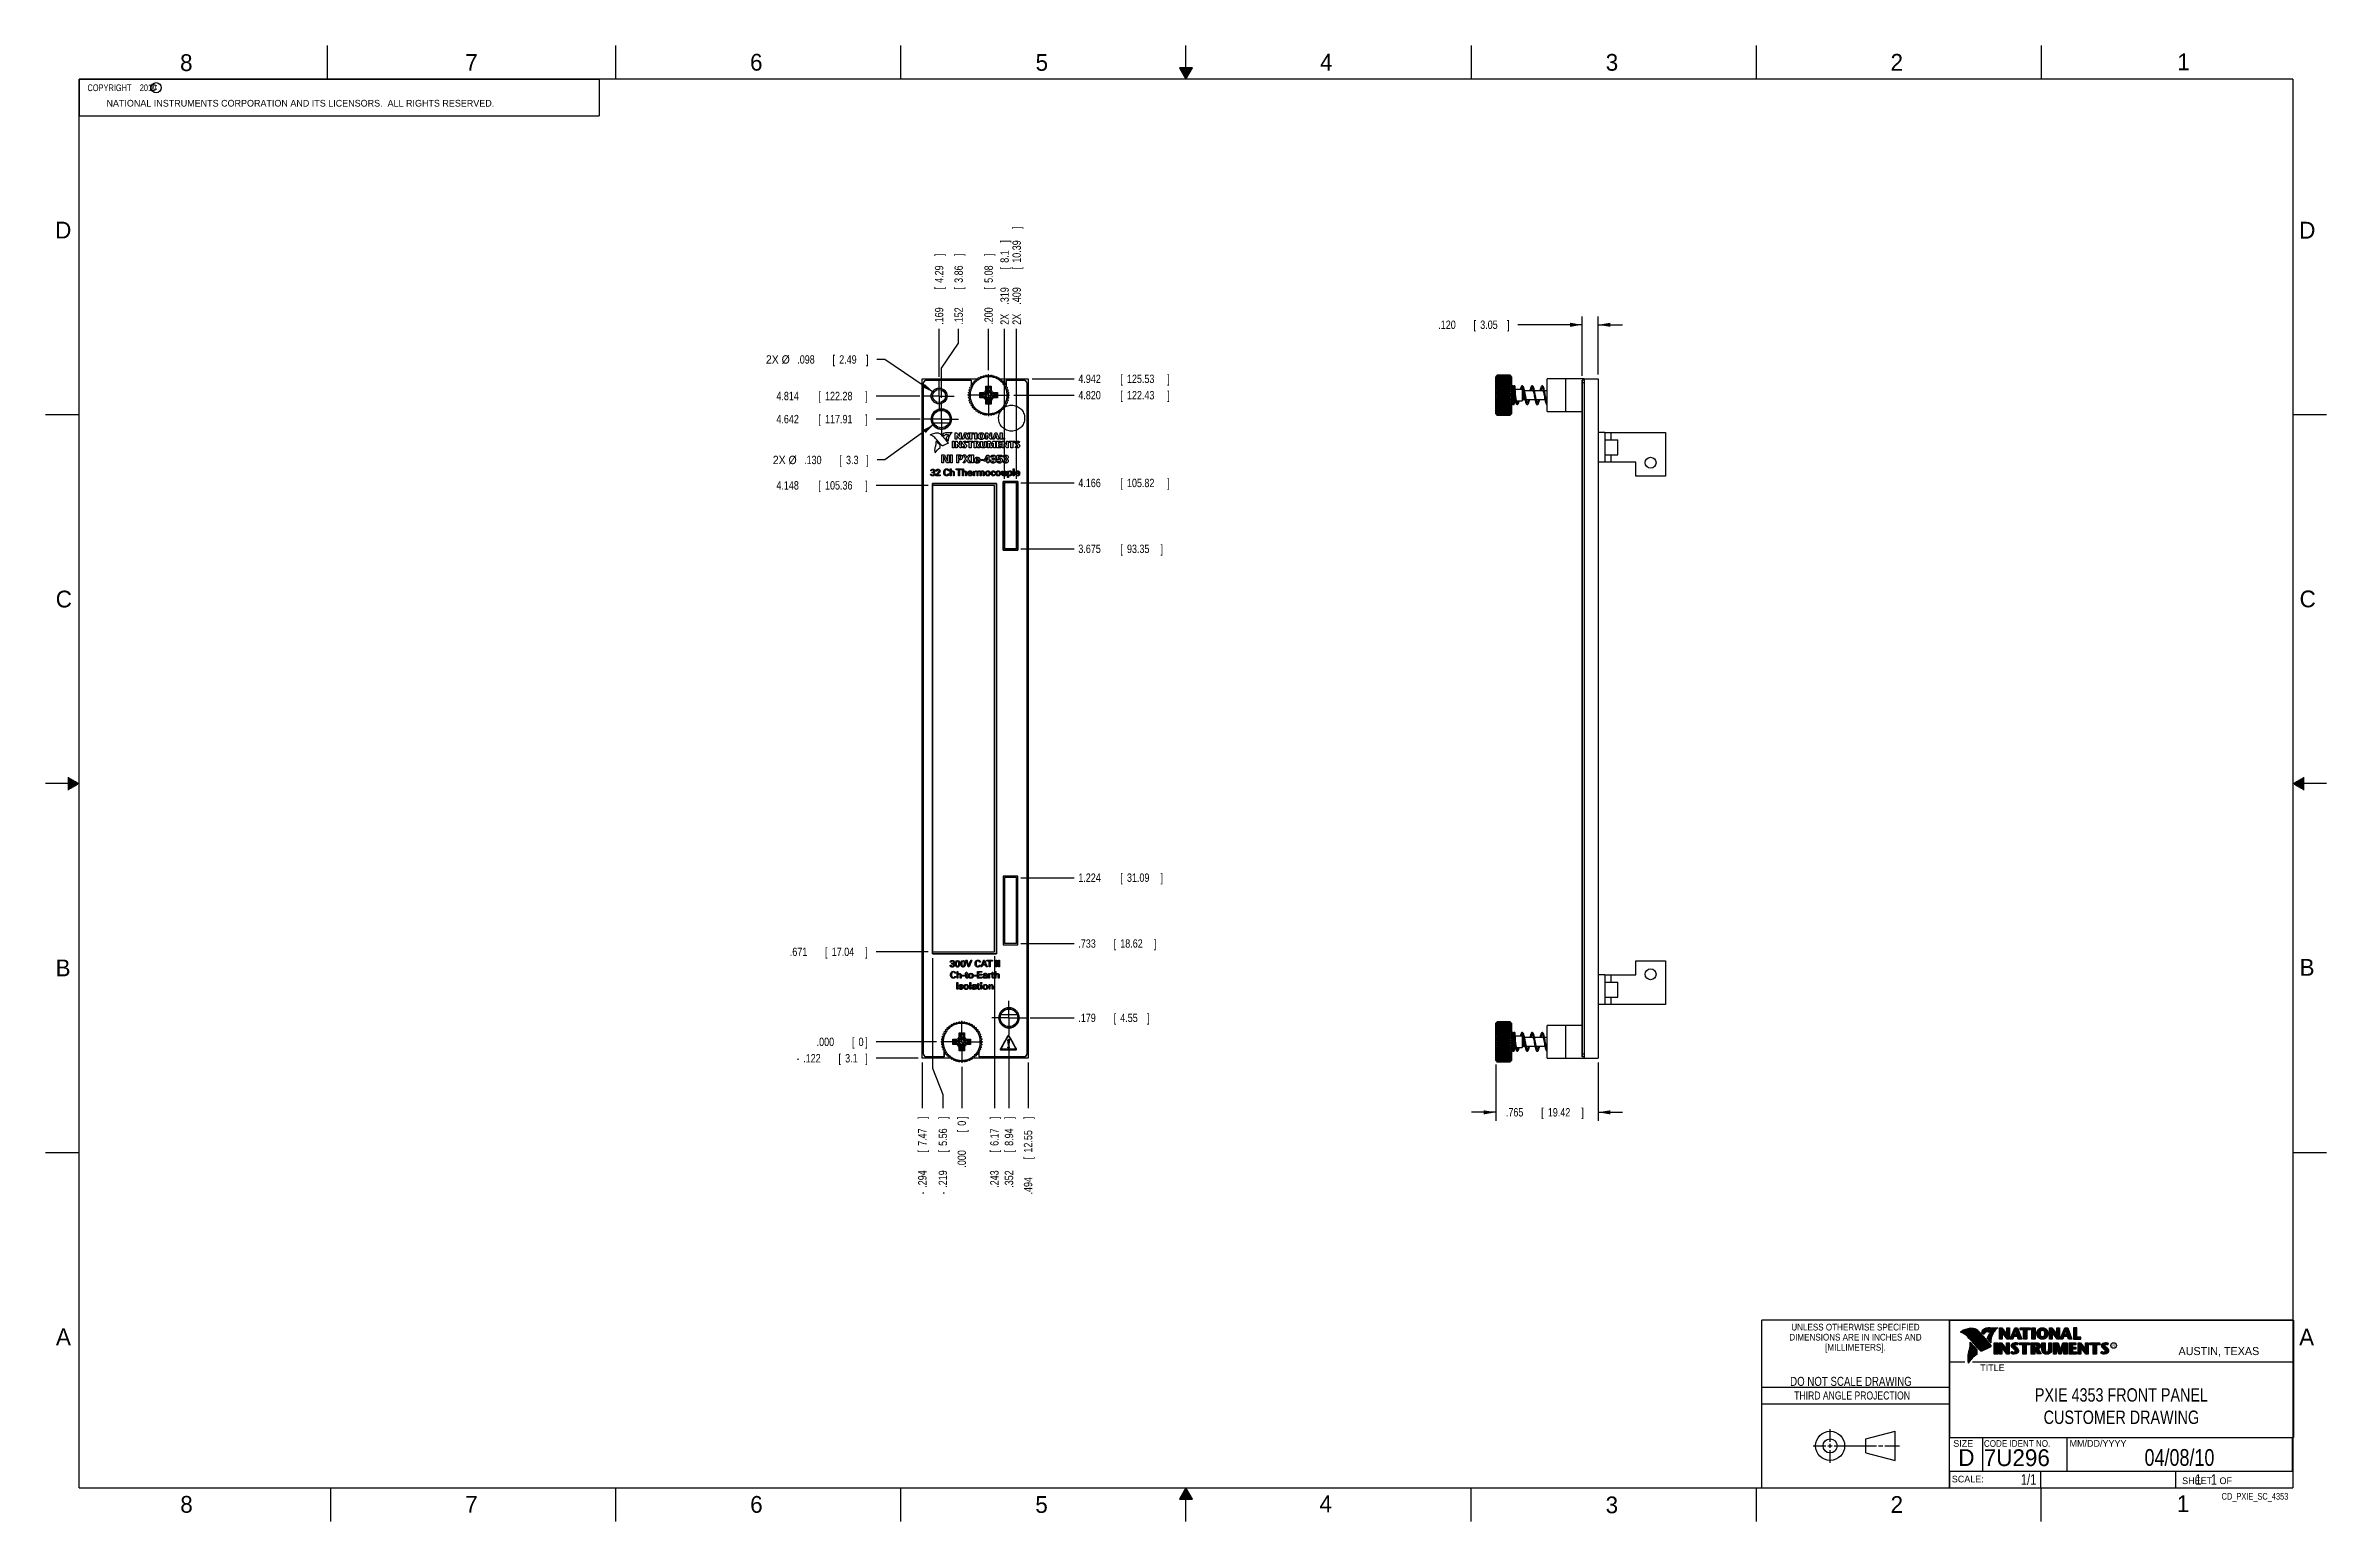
# Model space of a CAD drawing. Header units: inches. Extents: x 0 to 34, y 0 to 22.
import ezdxf
from ezdxf.enums import TextEntityAlignment as Align

# ---------------------------------------------------------------- set-up
doc = ezdxf.new("R2010")
doc.units = ezdxf.units.IN
doc.header["$LTSCALE"] = 1.87
doc.header["$MEASUREMENT"] = 0
doc.linetypes.add('CENTER', pattern=[0.6, 0.375, -0.075, 0.075, -0.075])
doc.layers.get('0').update_dxf_attribs({"linetype": 'CONTINUOUS'})
for name, color, linetype in [('COSMETIC', 7, 'CONTINUOUS'), ('DATUMCURVES', 7, 'CONTINUOUS'), ('DEFAULT_1', 7, 'CENTER'), ('DIMENSIONS', 7, 'CONTINUOUS')]:
    doc.layers.add(name, color=color, linetype=linetype)
doc.styles.get("Standard").update_dxf_attribs({"font": 'txt', "width": 0.8})
doc.dimstyles.new('DIMSTYLE_1', dxfattribs={"dimtxt": 0.125, "dimasz": 0.18, "dimexe": 0.18, "dimexo": 0.0625, "dimgap": 0.09, "dimtad": 0, "dimtih": 1, "dimtoh": 1, "dimdec": 3, "dimlfac": 0.5, "dimzin": 4, "dimdsep": 46, "dimtxsty": 'STANDARD', "dimblk": '_FILLED', "dimblk1": '_FILLED', "dimblk2": '_FILLED', "dimcen": 0.09, "dimadec": 0, "dimazin": 0, "dimtp": 0.001, "dimtm": 0.001, "dimtfac": 1, "dimtdec": 3, "dimtofl": 0, "dimtmove": 0, "dimatfit": 3, "dimldrblk": '_FILLED', "dimfxl": 1, "dimtolj": 1, "dimtzin": 4, "dimarcsym": 0})
doc.dimstyles.new('DIMSTYLE_2', dxfattribs={"dimtxt": 0.125, "dimasz": 0.18, "dimexe": 0.18, "dimexo": 0.0625, "dimgap": 0.09, "dimtad": 0, "dimtih": 1, "dimtoh": 1, "dimdec": 3, "dimlfac": 0.5, "dimzin": 4, "dimdsep": 46, "dimtxsty": 'STANDARD', "dimblk": '_FILLED', "dimblk1": '_FILLED', "dimblk2": '_FILLED', "dimcen": 0.09, "dimadec": 0, "dimazin": 0, "dimtp": 0.001, "dimtm": 0.001, "dimtfac": 1, "dimtdec": 3, "dimtofl": 0, "dimtmove": 0, "dimatfit": 3, "dimldrblk": '_FILLED', "dimfxl": 1, "dimtolj": 1, "dimtzin": 4, "dimarcsym": 0})
doc.dimstyles.new('DIMSTYLE_3', dxfattribs={"dimtxt": 0.125, "dimasz": 0.18, "dimexe": 0.18, "dimexo": 0.0625, "dimgap": 0.09, "dimtad": 0, "dimtih": 1, "dimtoh": 1, "dimdec": 3, "dimlfac": 0.5, "dimzin": 4, "dimdsep": 46, "dimtxsty": 'STANDARD', "dimblk": '_FILLED', "dimblk1": '_FILLED', "dimblk2": '_FILLED', "dimcen": 0.09, "dimadec": 0, "dimazin": 0, "dimtp": 0.001, "dimtm": 0.001, "dimtfac": 1, "dimtdec": 3, "dimtofl": 0, "dimtmove": 0, "dimatfit": 3, "dimldrblk": '_FILLED', "dimfxl": 1, "dimtolj": 1, "dimtzin": 4, "dimarcsym": 0})

msp = doc.modelspace()

# ---------------------------------------------------------------- texts
at = {"color": 2, "linetype": 'CONTINUOUS'}
for s, height, p in [('8', 0.25, (2.0046, 21.6213)), ('7', 0.25, (6.2556, 21.6243)), ('6', 0.25, (10.5012, 21.6272)), ('5', 0.25, (14.7577, 21.6247)), ('4', 0.25, (18.9977, 21.6277)), ('3', 0.25, (23.257, 21.6259)), ('2', 0.25, (27.5025, 21.6262)), ('1', 0.25, (31.7781, 21.6326)), ('NATIONAL INSTRUMENTS CORPORATION AND ITS LICENSORS.  ALL RIGHTS RESERVED.', 0.1, (0.9071, 21.0911)), ('c', 0.1, (1.599, 21.3388)), ('D', 0.25, (0.1424, 19.125)), ('D', 0.25, (33.5947, 19.1236)), ('C', 0.25, (0.1508, 13.6246)), ('C', 0.25, (33.6004, 13.6267)), ('B', 0.25, (0.1484, 8.1257)), ('B', 0.25, (33.6006, 8.1345)), ('A', 0.25, (0.1541, 2.6261)), ('A', 0.25, (33.5939, 2.6228)), ('R', 0.042, (30.8076, 2.5994)), ('AUSTIN, TEXAS', 0.12, (31.7957, 2.479)), ('TITLE', 0.1, (28.8397, 2.2397)), ('SIZE', 0.1, (28.4379, 1.1118)), ('MM/DD/YYYY', 0.1, (30.1721, 1.1121)), ('SCALE:', 0.1, (28.4164, 0.5806)), ('8', 0.25, (2.0074, 0.1291)), ('7', 0.25, (6.2553, 0.1287)), ('6', 0.25, (10.5033, 0.1284)), ('5', 0.25, (14.754, 0.1262)), ('4', 0.25, (18.9884, 0.1369)), ('3', 0.25, (23.2555, 0.121)), ('2', 0.25, (27.5035, 0.1263)), ('1', 0.25, (31.7706, 0.139)), ('SHEET   OF', 0.1, (31.8499, 0.5557))]:
    msp.add_text(s, height=height, dxfattribs=at).set_placement(p)
for s, width, p in [('  COPYRIGHT    2010', 0.8, (0.5625, 21.3219)), ('CODE IDENT NO.', 0.9, (28.8949, 1.1115))]:
    msp.add_text(s, height=0.1, dxfattribs=dict(at, width=width)).set_placement(p)
for s, height, width, p in [('DIMENSIONS ARE IN INCHES AND', 0.1, 0.9, (26.9799, 2.6959)), ('UNLESS OTHERWISE SPECIFIED', 0.1, 0.9, (26.9799, 2.8459)), ('[MILLIMETERS].', 0.1, 0.9, (26.9799, 2.5459)), ('THIRD ANGLE PROJECTION', 0.12, 0.8, (26.9296, 1.8168))]:
    msp.add_text(s, height=height, dxfattribs=dict(at, width=width)).set_placement(p, align=Align.CENTER)
at = {"color": 7, "linetype": 'CONTINUOUS', "width": 0.8}
for s, height, p in [('DO NOT SCALE DRAWING', 0.135, (26.9127, 2.0199)), ('04/08/10', 0.25, (31.81, 0.828))]:
    msp.add_text(s, height=height, dxfattribs=at).set_placement(p, align=Align.CENTER)
at = {"color": 7, "linetype": 'CONTINUOUS'}
for s, p in [('D  ', (28.5128, 0.8264)), ('7U296', (28.8928, 0.8245))]:
    msp.add_text(s, height=0.25, dxfattribs=at).set_placement(p)
at = {"color": 7, "linetype": 'CONTINUOUS', "width": 0.8}
msp.add_text('1/1', height=0.15625, dxfattribs=at).set_placement((29.677, 0.5469), align=Align.RIGHT)
at = {"color": 2, "linetype": 'CONTINUOUS', "width": 0.8}
msp.add_text('CD_PXIE_SC_4353', height=0.1, dxfattribs=at).set_placement((33.4328, 0.3236), align=Align.RIGHT)
at = {"color": 7, "linetype": 'CONTINUOUS'}
for s, insert, char_height, width, attachment_point in [('PXIE 4353 FRONT PANEL\\PCUSTOMER DRAWING', (30.9443, 1.9853), 0.2, 3.36, 2), ('     1   1', (31.8125, 0.7031), 0.15625, 1.25, 1)]:
    msp.add_mtext(s, dxfattribs=dict(at, insert=insert, char_height=char_height, width=width, attachment_point=attachment_point))

# ---------------------------------------------------------------- blocks, each defined once
blk = doc.blocks.new('*D0')
at = {"layer": 'DIMENSIONS', "color": 2, "linetype": 'CONTINUOUS'}
blk.add_line((13.069, 6.842), (13.069, 6.161), dxfattribs=at)
at = {"layer": 'DIMENSIONS', "color": 2, "linetype": 'CONTINUOUS', "width": 0.8}
for s, p in [(']', (13.132, 5.998)), ('7.47', (13.132, 5.598)), ('[', (13.132, 5.498)), ('.294', (13.132, 4.973)), ('-', (13.132, 4.873))]:
    blk.add_text(s, height=0.125, rotation=90, dxfattribs=at).set_placement(p)
blk = doc.blocks.new('_FILLED')
at = {"color": 0, "linetype": 'BYBLOCK'}
blk.add_solid([(0, 0), (-1, 0.17), (-1, -0.17)], dxfattribs=at)
blk = doc.blocks.new('*D1')
at = {"layer": 'DIMENSIONS', "color": 2, "linetype": 'CONTINUOUS'}
blk.add_line((13.007, 6.904), (12.382, 6.904), dxfattribs=at)
at = {"layer": 'DIMENSIONS', "color": 2, "linetype": 'CONTINUOUS', "width": 0.8}
for s, p in [('-', (11.194, 6.842)), ('.122', (11.294, 6.842)), ('[', (11.819, 6.842)), ('3.1', (11.919, 6.842)), (']', (12.219, 6.842))]:
    blk.add_text(s, height=0.125, dxfattribs=at).set_placement(p)
blk = doc.blocks.new('*D2')
at = {"layer": 'DIMENSIONS', "color": 2, "linetype": 'CONTINUOUS'}
for p, q in [((21.617, 6.81), (21.617, 5.973)), ((23.146, 6.842), (23.146, 5.973)), ((21.617, 6.098), (21.257, 6.098)), ((23.146, 6.098), (23.506, 6.098))]:
    blk.add_line(p, q, dxfattribs=at)
at = {"layer": 'DIMENSIONS', "color": 2, "linetype": 'CONTINUOUS', "xscale": 0.18, "yscale": 0.18, "zscale": 0.18}
blk.add_blockref('_FILLED', (21.617, 6.098), dxfattribs=at)
at = {"layer": 'DIMENSIONS', "color": 2, "linetype": 'CONTINUOUS', "xscale": 0.18, "yscale": 0.18, "zscale": 0.18, "rotation": 180}
blk.add_blockref('_FILLED', (23.146, 6.098), dxfattribs=at)
at = {"layer": 'DIMENSIONS', "color": 2, "linetype": 'CONTINUOUS', "width": 0.8}
for s, p in [('.765', (21.769, 6.036)), ('[', (22.294, 6.036)), ('19.42', (22.394, 6.036)), (']', (22.894, 6.036))]:
    blk.add_text(s, height=0.125, dxfattribs=at).set_placement(p)
blk = doc.blocks.new('*D3')
at = {"layer": 'DIMENSIONS', "color": 2, "linetype": 'CONTINUOUS'}
for p, q in [((22.906, 17.838), (21.948, 17.838)), ((22.906, 17.075), (22.906, 17.963)), ((23.146, 17.095), (23.146, 17.963)), ((23.146, 17.838), (23.506, 17.838))]:
    blk.add_line(p, q, dxfattribs=at)
at = {"layer": 'DIMENSIONS', "color": 2, "linetype": 'CONTINUOUS', "xscale": 0.18, "yscale": 0.18, "zscale": 0.18}
blk.add_blockref('_FILLED', (22.906, 17.838), dxfattribs=at)
at = {"layer": 'DIMENSIONS', "color": 2, "linetype": 'CONTINUOUS', "xscale": 0.18, "yscale": 0.18, "zscale": 0.18, "rotation": 180}
blk.add_blockref('_FILLED', (23.146, 17.838), dxfattribs=at)
at = {"layer": 'DIMENSIONS', "color": 2, "linetype": 'CONTINUOUS', "width": 0.8}
for s, p in [('.120', (20.761, 17.776)), ('[', (21.286, 17.776)), ('3.05', (21.386, 17.776)), (']', (21.786, 17.776))]:
    blk.add_text(s, height=0.125, dxfattribs=at).set_placement(p)
blk = doc.blocks.new('*D4')
at = {"layer": 'DIMENSIONS', "color": 1, "linetype": 'CONTINUOUS'}
blk.add_line((13.657, 6.774), (13.657, 6.161), dxfattribs=at)
at = {"layer": 'DIMENSIONS', "color": 1, "linetype": 'CONTINUOUS', "width": 0.8}
for s, p in [(']', (13.72, 5.998)), ('[', (13.72, 5.798)), ('0', (13.72, 5.898)), ('.000', (13.72, 5.273))]:
    blk.add_text(s, height=0.125, rotation=90, dxfattribs=at).set_placement(p)
blk = doc.blocks.new('*D5')
at = {"layer": 'DIMENSIONS', "color": 1, "linetype": 'CONTINUOUS'}
blk.add_line((13.283, 7.148), (12.382, 7.148), dxfattribs=at)
at = {"layer": 'DIMENSIONS', "color": 1, "linetype": 'CONTINUOUS', "width": 0.8}
for s, p in [('.000', (11.494, 7.086)), ('[', (12.019, 7.086)), ('0', (12.119, 7.086)), (']', (12.219, 7.086))]:
    blk.add_text(s, height=0.125, dxfattribs=at).set_placement(p)
blk = doc.blocks.new('*D6')
at = {"layer": 'DIMENSIONS', "color": 2, "linetype": 'CONTINUOUS'}
blk.add_line((13.157, 8.49), (12.382, 8.49), dxfattribs=at)
at = {"layer": 'DIMENSIONS', "color": 2, "linetype": 'CONTINUOUS', "width": 0.8}
for s, p in [('.671', (11.094, 8.428)), ('[', (11.619, 8.428)), ('17.04', (11.719, 8.428)), (']', (12.219, 8.428))]:
    blk.add_text(s, height=0.125, dxfattribs=at).set_placement(p)
blk = doc.blocks.new('*D7')
at = {"layer": 'DIMENSIONS', "color": 2, "linetype": 'CONTINUOUS'}
blk.add_line((14.538, 8.614), (15.333, 8.614), dxfattribs=at)
at = {"layer": 'DIMENSIONS', "color": 2, "linetype": 'CONTINUOUS', "width": 0.8}
for s, p in [('.733', (15.395, 8.552)), ('[', (15.92, 8.552)), ('18.62', (16.02, 8.552)), (']', (16.52, 8.552))]:
    blk.add_text(s, height=0.125, dxfattribs=at).set_placement(p)
blk = doc.blocks.new('*D8')
at = {"layer": 'DIMENSIONS', "color": 2, "linetype": 'CONTINUOUS'}
blk.add_line((14.538, 9.596), (15.333, 9.596), dxfattribs=at)
at = {"layer": 'DIMENSIONS', "color": 2, "linetype": 'CONTINUOUS', "width": 0.8}
for s, p in [('1.224', (15.395, 9.534)), ('[', (16.02, 9.534)), ('31.09', (16.12, 9.534)), (']', (16.62, 9.534))]:
    blk.add_text(s, height=0.125, dxfattribs=at).set_placement(p)
blk = doc.blocks.new('*D9')
at = {"layer": 'DIMENSIONS', "color": 2, "linetype": 'CONTINUOUS'}
blk.add_line((14.679, 7.506), (15.333, 7.506), dxfattribs=at)
at = {"layer": 'DIMENSIONS', "color": 2, "linetype": 'CONTINUOUS', "width": 0.8}
for s, p in [('.179', (15.395, 7.444)), ('[', (15.92, 7.444)), ('4.55', (16.02, 7.444)), (']', (16.42, 7.444))]:
    blk.add_text(s, height=0.125, dxfattribs=at).set_placement(p)
blk = doc.blocks.new('*D10')
at = {"layer": 'DIMENSIONS', "color": 2, "linetype": 'CONTINUOUS'}
blk.add_line((13.157, 15.444), (12.382, 15.444), dxfattribs=at)
at = {"layer": 'DIMENSIONS', "color": 2, "linetype": 'CONTINUOUS', "width": 0.8}
for s, p in [('4.148', (10.894, 15.382)), ('[', (11.519, 15.382)), ('105.36', (11.619, 15.382)), (']', (12.219, 15.382))]:
    blk.add_text(s, height=0.125, dxfattribs=at).set_placement(p)
blk = doc.blocks.new('*D11')
at = {"layer": 'DIMENSIONS', "color": 2, "linetype": 'CONTINUOUS'}
blk.add_line((14.538, 14.498), (15.333, 14.498), dxfattribs=at)
at = {"layer": 'DIMENSIONS', "color": 2, "linetype": 'CONTINUOUS', "width": 0.8}
for s, p in [('3.675', (15.395, 14.436)), ('[', (16.02, 14.436)), ('93.35', (16.12, 14.436)), (']', (16.62, 14.436))]:
    blk.add_text(s, height=0.125, dxfattribs=at).set_placement(p)
blk = doc.blocks.new('*D12')
at = {"layer": 'DIMENSIONS', "color": 2, "linetype": 'CONTINUOUS'}
blk.add_line((14.538, 15.48), (15.333, 15.48), dxfattribs=at)
at = {"layer": 'DIMENSIONS', "color": 2, "linetype": 'CONTINUOUS', "width": 0.8}
for s, p in [('4.166', (15.395, 15.418)), ('[', (16.02, 15.418)), ('105.82', (16.12, 15.418)), (']', (16.72, 15.418))]:
    blk.add_text(s, height=0.125, dxfattribs=at).set_placement(p)
blk = doc.blocks.new('*D13')
at = {"layer": 'DIMENSIONS', "color": 2, "linetype": 'CONTINUOUS'}
blk.add_line((14.432, 16.788), (15.333, 16.788), dxfattribs=at)
at = {"layer": 'DIMENSIONS', "color": 2, "linetype": 'CONTINUOUS', "width": 0.8}
for s, p in [('4.820', (15.395, 16.726)), ('[', (16.02, 16.726)), ('122.43', (16.12, 16.726)), (']', (16.72, 16.726))]:
    blk.add_text(s, height=0.125, dxfattribs=at).set_placement(p)
blk = doc.blocks.new('*D14')
at = {"layer": 'DIMENSIONS', "color": 2, "linetype": 'CONTINUOUS'}
blk.add_line((14.708, 17.032), (15.333, 17.032), dxfattribs=at)
at = {"layer": 'DIMENSIONS', "color": 2, "linetype": 'CONTINUOUS', "width": 0.8}
for s, p in [('4.942', (15.395, 16.97)), ('[', (16.02, 16.97)), ('125.53', (16.12, 16.97)), (']', (16.72, 16.97))]:
    blk.add_text(s, height=0.125, dxfattribs=at).set_placement(p)
blk = doc.blocks.new('*D15')
at = {"layer": 'DIMENSIONS', "color": 2, "linetype": 'CONTINUOUS'}
blk.add_line((13.036, 16.432), (12.382, 16.432), dxfattribs=at)
at = {"layer": 'DIMENSIONS', "color": 2, "linetype": 'CONTINUOUS', "width": 0.8}
for s, p in [('4.642', (10.894, 16.37)), ('[', (11.519, 16.37)), ('117.91', (11.619, 16.37)), (']', (12.219, 16.37))]:
    blk.add_text(s, height=0.125, dxfattribs=at).set_placement(p)
blk = doc.blocks.new('*D16')
at = {"layer": 'DIMENSIONS', "color": 2, "linetype": 'CONTINUOUS'}
blk.add_line((13.034, 16.776), (12.382, 16.776), dxfattribs=at)
at = {"layer": 'DIMENSIONS', "color": 2, "linetype": 'CONTINUOUS', "width": 0.8}
for s, p in [('4.814', (10.894, 16.714)), ('[', (11.519, 16.714)), ('122.28', (11.619, 16.714)), (']', (12.219, 16.714))]:
    blk.add_text(s, height=0.125, dxfattribs=at).set_placement(p)
blk = doc.blocks.new('*D17')
at = {"layer": 'DIMENSIONS', "color": 2, "linetype": 'CONTINUOUS'}
blk.add_line((14.361, 7.189), (14.361, 6.161), dxfattribs=at)
at = {"layer": 'DIMENSIONS', "color": 2, "linetype": 'CONTINUOUS', "width": 0.8}
for s, p in [(']', (14.424, 5.998)), ('8.94', (14.424, 5.598)), ('[', (14.424, 5.498)), ('.352', (14.424, 4.973))]:
    blk.add_text(s, height=0.125, rotation=90, dxfattribs=at).set_placement(p)
blk = doc.blocks.new('*D18')
at = {"layer": 'DIMENSIONS', "color": 2, "linetype": 'CONTINUOUS'}
blk.add_line((14.645, 6.842), (14.645, 6.161), dxfattribs=at)
at = {"layer": 'DIMENSIONS', "color": 2, "linetype": 'CONTINUOUS', "width": 0.8}
for s, p in [(']', (14.708, 5.998)), ('12.55', (14.708, 5.498)), ('[', (14.708, 5.398)), ('.494', (14.708, 4.873))]:
    blk.add_text(s, height=0.125, rotation=90, dxfattribs=at).set_placement(p)
blk = doc.blocks.new('*D19')
at = {"layer": 'DIMENSIONS', "color": 2, "linetype": 'CONTINUOUS'}
blk.add_line((14.143, 8.428), (14.143, 6.161), dxfattribs=at)
at = {"layer": 'DIMENSIONS', "color": 2, "linetype": 'CONTINUOUS', "width": 0.8}
for s, p in [(']', (14.206, 5.998)), ('6.17', (14.206, 5.598)), ('[', (14.206, 5.498)), ('.243', (14.206, 4.973))]:
    blk.add_text(s, height=0.125, rotation=90, dxfattribs=at).set_placement(p)
blk = doc.blocks.new('*D20')
at = {"layer": 'DIMENSIONS', "color": 2, "linetype": 'CONTINUOUS'}
for p, q in [((13.219, 8.398), (13.219, 6.756)), ((13.219, 6.756), (13.375, 6.365)), ((13.375, 6.365), (13.375, 6.161))]:
    blk.add_line(p, q, dxfattribs=at)
at = {"layer": 'DIMENSIONS', "color": 2, "linetype": 'CONTINUOUS', "width": 0.8}
for s, p in [(']', (13.438, 5.998)), ('5.56', (13.438, 5.598)), ('[', (13.438, 5.498)), ('.219', (13.438, 4.973)), ('-', (13.438, 4.873))]:
    blk.add_text(s, height=0.125, rotation=90, dxfattribs=at).set_placement(p)
blk = doc.blocks.new('*D21')
at = {"layer": 'DIMENSIONS', "color": 2, "linetype": 'CONTINUOUS'}
blk.add_line((13.319, 17.062), (13.319, 17.776), dxfattribs=at)
at = {"layer": 'DIMENSIONS', "color": 2, "linetype": 'CONTINUOUS', "width": 0.8}
for s, p in [(']', (13.382, 18.863)), ('4.29', (13.382, 18.463)), ('[', (13.382, 18.363)), ('.169', (13.382, 17.838))]:
    blk.add_text(s, height=0.125, rotation=90, dxfattribs=at).set_placement(p)
blk = doc.blocks.new('*D22')
at = {"layer": 'DIMENSIONS', "color": 2, "linetype": 'CONTINUOUS'}
for p, q in [((13.611, 17.562), (13.611, 17.776)), ((13.353, 17.19), (13.611, 17.562)), ((13.353, 16.75), (13.353, 17.19))]:
    blk.add_line(p, q, dxfattribs=at)
at = {"layer": 'DIMENSIONS', "color": 2, "linetype": 'CONTINUOUS', "width": 0.8}
for s, p in [(']', (13.673, 18.863)), ('3.86', (13.673, 18.463)), ('[', (13.673, 18.363)), ('.152', (13.673, 17.838))]:
    blk.add_text(s, height=0.125, rotation=90, dxfattribs=at).set_placement(p)
blk = doc.blocks.new('*D23')
at = {"layer": 'DIMENSIONS', "color": 2, "linetype": 'CONTINUOUS'}
blk.add_line((14.057, 17.163), (14.057, 17.776), dxfattribs=at)
at = {"layer": 'DIMENSIONS', "color": 2, "linetype": 'CONTINUOUS', "width": 0.8}
for s, p in [(']', (14.12, 18.863)), ('5.08', (14.12, 18.463)), ('[', (14.12, 18.363)), ('.200', (14.12, 17.838))]:
    blk.add_text(s, height=0.125, rotation=90, dxfattribs=at).set_placement(p)
blk = doc.blocks.new('*D24')
at = {"layer": 'DIMENSIONS', "color": 2, "linetype": 'CONTINUOUS'}
blk.add_line((14.295, 15.543), (14.295, 17.776), dxfattribs=at)
at = {"layer": 'DIMENSIONS', "color": 2, "linetype": 'CONTINUOUS', "width": 0.8}
for s, p in [(']', (14.358, 19.063)), ('8.1', (14.358, 18.763)), ('[', (14.358, 18.663)), ('.319', (14.358, 18.138)), ('2X ', (14.358, 17.838))]:
    blk.add_text(s, height=0.125, rotation=90, dxfattribs=at).set_placement(p)
blk = doc.blocks.new('*D25')
at = {"layer": 'DIMENSIONS', "color": 2, "linetype": 'CONTINUOUS'}
blk.add_line((14.475, 15.543), (14.475, 17.776), dxfattribs=at)
at = {"layer": 'DIMENSIONS', "color": 2, "linetype": 'CONTINUOUS', "width": 0.8}
for s, p in [(']', (14.538, 19.263)), ('10.39', (14.538, 18.763)), ('[', (14.538, 18.663)), ('.409', (14.538, 18.138)), ('2X ', (14.538, 17.838))]:
    blk.add_text(s, height=0.125, rotation=90, dxfattribs=at).set_placement(p)
blk = doc.blocks.new('*D26')
at = {"layer": 'DIMENSIONS', "color": 2, "linetype": 'CONTINUOUS'}
for p, q in [((12.51, 17.321), (12.392, 17.321)), ((13.238, 16.831), (12.51, 17.321))]:
    blk.add_line(p, q, dxfattribs=at)
at = {"layer": 'DIMENSIONS', "color": 2, "linetype": 'CONTINUOUS', "xscale": 0.18, "yscale": 0.18, "zscale": 0.18, "rotation": 326.045286}
blk.add_blockref('_FILLED', (13.238, 16.831), dxfattribs=at)
at = {"layer": 'DIMENSIONS', "color": 2, "linetype": 'CONTINUOUS'}
for s, width, p in [('2X %%c', 0.933333, (10.738, 17.259)), ('.098', 0.8, (11.205, 17.259)), ('[', 0.8, (11.73, 17.259)), ('2.49', 0.8, (11.83, 17.259)), (']', 0.8, (12.23, 17.259))]:
    blk.add_text(s, height=0.125, dxfattribs=dict(at, width=width)).set_placement(p)
blk = doc.blocks.new('*D27')
at = {"layer": 'DIMENSIONS', "color": 2, "linetype": 'CONTINUOUS'}
for p, q in [((13.248, 16.356), (12.512, 15.824)), ((12.512, 15.824), (12.395, 15.824))]:
    blk.add_line(p, q, dxfattribs=at)
at = {"layer": 'DIMENSIONS', "color": 2, "linetype": 'CONTINUOUS', "xscale": 0.18, "yscale": 0.18, "zscale": 0.18, "rotation": 35.892477}
blk.add_blockref('_FILLED', (13.248, 16.356), dxfattribs=at)
at = {"layer": 'DIMENSIONS', "color": 2, "linetype": 'CONTINUOUS'}
for s, width, p in [('2X %%c', 0.933333, (10.841, 15.761)), ('.130', 0.8, (11.307, 15.761)), ('[', 0.8, (11.832, 15.761)), ('3.3', 0.8, (11.932, 15.761)), (']', 0.8, (12.232, 15.761))]:
    blk.add_text(s, height=0.125, dxfattribs=dict(at, width=width)).set_placement(p)

# ---------------------------------------------------------------- dimensions: what is measured, and where the dimension line sits
at = {"layer": 'DIMENSIONS', "color": 2, "linetype": 'CONTINUOUS'}
for feature_location, offset, dtype, origin, text, picture, middle in [((14.4752, 15.5429), (0, 2.233), 1, (13.6572, 15.4804), '2X <>', '*D25', (14.4752, 18.6009)), ((14.2952, 15.5429), (0, 2.233), 1, (13.6572, 15.4804), '2X <>', '*D24', (14.2952, 18.5009)), ((13.2192, 8.3979), (0.156, -2.237), 0, (13.6572, 8.4604), '-<>', '*D20', (13.3752, 5.4859)), ((13.0067, 6.9044), (-0.625, 0), 0, (13.3452, 7.1484), '-<>', '*D1', (11.7567, 6.9044)), ((13.0692, 6.8419), (0, -0.681), 1, (13.6572, 6.8364), '-<>', '*D0', (13.0692, 5.4859))]:
    dim = msp.add_ordinate_dim(feature_location=feature_location, offset=offset, dtype=dtype, origin=origin, text=text, dimstyle='DIMSTYLE_1', dxfattribs=at)
    dim.commit()
    dim.dimension.update_dxf_attribs({"geometry": picture, "text_midpoint": middle})
for feature_location, offset, dtype, origin, picture, middle in [((13.3192, 17.0619), (0, 0.714), 1, (13.6572, 16.9994), '*D21', (13.3192, 18.4009)), ((13.3532, 16.7499), (0.2575, 1.026), 0, (13.6572, 16.6874), '*D22', (13.6107, 18.4009)), ((14.0572, 17.1629), (0, 0.613), 1, (13.6572, 17.1004), '*D23', (14.0572, 18.4009)), ((14.7077, 17.0324), (0.625, 0), 0, (14.6452, 7.1484), '*D14', (16.1077, 17.0324)), ((13.0337, 16.7764), (-0.652, 0), 0, (13.0962, 7.1484), '*D16', (11.6067, 16.7764)), ((14.4317, 16.7884), (0.901, 0), 0, (14.3692, 7.1484), '*D13', (16.1077, 16.7884)), ((13.0357, 16.4324), (-0.654, 0), 0, (13.0982, 7.1484), '*D15', (11.6067, 16.4324)), ((13.1567, 15.4444), (-0.775, 0), 0, (13.2192, 7.1484), '*D10', (11.6067, 15.4444)), ((14.5377, 15.4804), (0.795, 0), 0, (14.4752, 7.1484), '*D12', (16.1077, 15.4804)), ((14.5377, 14.4984), (0.795, 0), 0, (14.4752, 7.1484), '*D11', (16.0577, 14.4984)), ((14.5377, 9.5964), (0.795, 0), 0, (14.4752, 7.1484), '*D8', (16.0577, 9.5964)), ((13.1567, 8.4904), (-0.775, 0), 0, (13.2192, 7.1484), '*D6', (11.7067, 8.4904)), ((14.5377, 8.6144), (0.795, 0), 0, (14.4752, 7.1484), '*D7', (16.0077, 8.6144)), ((14.1432, 8.4279), (0, -2.267), 1, (13.6572, 8.4904), '*D19', (14.1432, 5.5359)), ((14.6787, 7.5064), (0.654, 0), 0, (14.6162, 7.1484), '*D9', (15.9577, 7.5064)), ((14.3612, 7.1889), (0, -1.028), 1, (13.6572, 7.2514), '*D17', (14.3612, 5.5359)), ((14.6452, 6.8419), (0, -0.681), 1, (13.6572, 6.9044), '*D18', (14.6452, 5.4859))]:
    dim = msp.add_ordinate_dim(feature_location=feature_location, offset=offset, dtype=dtype, origin=origin, dimstyle='DIMSTYLE_1', dxfattribs=at)
    dim.commit()
    dim.dimension.update_dxf_attribs({"geometry": picture, "text_midpoint": middle})
for base, p1, p2, picture, middle in [((22.9057, 17.8384), (23.1457, 17.0949), (22.9057, 17.0749), '*D3', (21.3232, 17.8384)), ((21.6166, 6.0984), (23.1457, 6.8419), (21.6166, 6.8096), '*D2', (22.3811, 6.0984))]:
    dim = msp.add_linear_dim(base=base, p1=p1, p2=p2, angle=180, dimstyle='DIMSTYLE_2', dxfattribs=at)
    dim.commit()
    dim.dimension.update_dxf_attribs({"geometry": picture, "text_midpoint": middle, "dimtype": 160})
for p1, p2, picture, middle in [((13.2379, 16.8312), (13.4005, 16.7217), '*D26', (11.534, 17.3214)), ((13.2479, 16.3562), (13.4585, 16.5086), '*D27', (11.5863, 15.8238))]:
    dim = msp.add_diameter_dim_2p(p1=p1, p2=p2, text='2X <>', dimstyle='DIMSTYLE_3', dxfattribs=at)
    dim.commit()
    dim.dimension.update_dxf_attribs({"geometry": picture, "text_midpoint": middle, "dimtype": 163})
at = {"layer": 'DIMENSIONS', "color": 1, "linetype": 'CONTINUOUS'}
for feature_location, offset, dtype, origin, picture, middle in [((13.2826656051, 7.1484315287), (-0.901, 0), 0, (13.3451656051, 7.1484315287), '*D5', (11.9066656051, 7.1484315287)), ((13.6571656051, 6.7739315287), (0, -0.6129960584), 1, (13.6571656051, 6.8364315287), '*D4', (13.6571656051, 5.6859354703))]:
    dim = msp.add_ordinate_dim(feature_location=feature_location, offset=offset, dtype=dtype, origin=origin, dimstyle='DIMSTYLE_1', dxfattribs=at)
    dim.commit()
    dim.dimension.update_dxf_attribs({"geometry": picture, "text_midpoint": middle})

# ---------------------------------------------------------------- linework, layer by layer
at = {"color": 2, "linetype": 'CONTINUOUS'}
for p, q in [((4.2, 21.5), (4.2, 22)), ((8.5, 21.5), (8.5, 22)), ((12.75, 21.5), (12.75, 22)), ((17, 21.5), (17, 22)), ((21.25, 22), (21.25, 21.5)), ((25.5, 22), (25.5, 21.5)), ((29.75, 22), (29.75, 21.5)), ((0.5, 21.5), (8.25, 21.5)), ((0.5, 21.5), (0.5, 20.9531)), ((8.25, 21.5), (8.25, 20.9531)), ((16.902, 21.6697), (17, 21.5)), ((17.098, 21.6697), (16.902, 21.6697)), ((16.9076, 21.66), (17.0924, 21.66)), ((16.9134, 21.65), (17.0866, 21.65)), ((16.9192, 21.64), (17.0808, 21.64)), ((16.925, 21.63), (17.0751, 21.63)), ((16.9307, 21.62), (17.0693, 21.62)), ((16.9365, 21.61), (17.0635, 21.61)), ((16.9423, 21.6), (17.0578, 21.6)), ((16.9481, 21.59), (17.052, 21.59)), ((16.9538, 21.58), (17.0462, 21.58)), ((16.9596, 21.57), (17.0404, 21.57)), ((16.9654, 21.56), (17.0347, 21.56)), ((16.9712, 21.55), (17.0289, 21.55)), ((16.9769, 21.54), (17.0231, 21.54)), ((16.9827, 21.53), (17.0173, 21.53)), ((16.9885, 21.52), (17.0116, 21.52)), ((16.9942, 21.51), (17.0058, 21.51)), ((17, 21.5), (17.098, 21.6697)), ((0.5, 20.9531), (8.25, 20.9531)), ((0, 16.5), (0.5, 16.5)), ((33.5, 16.5), (34, 16.5)), ((0.5, 11), (0, 11)), ((0.3303, 11.09), (0.3441, 11.09)), ((0.3303, 11.08), (0.3614, 11.08)), ((0.3303, 11.07), (0.3788, 11.07)), ((0.3303, 11.06), (0.3961, 11.06)), ((0.3303, 11.05), (0.4134, 11.05)), ((0.3303, 11.04), (0.4307, 11.04)), ((0.3303, 11.03), (0.448, 11.03)), ((0.3303, 11.02), (0.4654, 11.02)), ((0.3303, 11.01), (0.4827, 11.01)), ((0.3303, 10.99), (0.4827, 10.99)), ((0.3303, 10.98), (0.4654, 10.98)), ((0.3303, 10.97), (0.448, 10.97)), ((0.3303, 10.96), (0.4307, 10.96)), ((0.3303, 10.95), (0.4134, 10.95)), ((0.3303, 10.94), (0.3961, 10.94)), ((0.3303, 10.93), (0.3788, 10.93)), ((0.3303, 10.92), (0.3614, 10.92)), ((0.3303, 10.91), (0.3441, 10.91)), ((34, 11), (33.5, 11)), ((33.5173, 11.01), (33.6697, 11.01)), ((33.5173, 10.99), (33.6697, 10.99)), ((33.5347, 11.02), (33.6697, 11.02)), ((33.5347, 10.98), (33.6697, 10.98)), ((33.552, 11.03), (33.6697, 11.03)), ((33.552, 10.97), (33.6697, 10.97)), ((33.5693, 11.04), (33.6697, 11.04)), ((33.5693, 10.96), (33.6697, 10.96)), ((33.5866, 11.05), (33.6697, 11.05)), ((33.5866, 10.95), (33.6697, 10.95)), ((33.6039, 11.06), (33.6697, 11.06)), ((33.6039, 10.94), (33.6697, 10.94)), ((33.6213, 11.07), (33.6697, 11.07)), ((33.6213, 10.93), (33.6697, 10.93)), ((33.6386, 11.08), (33.6697, 11.08)), ((33.6386, 10.92), (33.6697, 10.92)), ((33.6559, 11.09), (33.6697, 11.09)), ((33.6559, 10.91), (33.6697, 10.91)), ((0, 5.5), (0.5, 5.5)), ((33.5, 5.5), (34, 5.5)), ((28.3793, 3.0003), (33.5093, 3.0003)), ((28.3793, 3.0003), (28.3793, 1.2503)), ((28.556, 2.8217), (28.556, 2.8246)), ((28.5629, 2.8193), (28.5629, 2.8291)), ((28.5698, 2.8166), (28.5698, 2.8333)), ((28.5766, 2.8137), (28.5766, 2.8374)), ((28.5835, 2.8105), (28.5835, 2.8412)), ((28.5904, 2.8071), (28.5904, 2.8449)), ((28.5972, 2.8034), (28.5972, 2.8479)), ((28.6041, 2.7994), (28.6041, 2.8508)), ((28.6109, 2.7952), (28.6109, 2.8535)), ((28.6178, 2.7906), (28.6178, 2.856)), ((28.6247, 2.7856), (28.6247, 2.8584)), ((28.6315, 2.7803), (28.6315, 2.8606)), ((28.6384, 2.7747), (28.6384, 2.8626)), ((28.6453, 2.7685), (28.6453, 2.8645)), ((28.6521, 2.762), (28.6521, 2.8662)), ((28.659, 2.7548), (28.659, 2.8679)), ((28.6659, 2.7474), (28.6659, 2.8695)), ((28.6727, 2.7398), (28.6727, 2.8708)), ((28.6796, 2.7323), (28.6796, 2.8719)), ((28.6865, 2.7247), (28.6865, 2.8727)), ((28.6933, 2.717), (28.6933, 2.8732)), ((28.7002, 2.7092), (28.7002, 2.8734)), ((28.707, 2.7014), (28.707, 2.8733)), ((28.7139, 2.6936), (28.7139, 2.873)), ((28.7208, 2.6856), (28.7208, 2.8724)), ((28.7276, 2.6776), (28.7276, 2.8716)), ((28.7345, 2.6696), (28.7345, 2.8704)), ((28.7414, 2.6615), (28.7414, 2.869)), ((28.7482, 2.6533), (28.7482, 2.8677)), ((28.7551, 2.6452), (28.7551, 2.8659)), ((28.762, 2.6372), (28.762, 2.8638)), ((28.7688, 2.6293), (28.7688, 2.8611)), ((28.7757, 2.6214), (28.7757, 2.858)), ((28.7826, 2.6137), (28.7826, 2.8543)), ((28.7894, 2.606), (28.7894, 2.8501)), ((28.7963, 2.5985), (28.7963, 2.8451)), ((28.8031, 2.591), (28.8031, 2.8394)), ((28.81, 2.5836), (28.81, 2.8328)), ((28.8169, 2.5762), (28.8169, 2.8253)), ((28.8237, 2.569), (28.8237, 2.8181)), ((28.8306, 2.5618), (28.8306, 2.8109)), ((28.8375, 2.5556), (28.8375, 2.8037)), ((28.8443, 2.5505), (28.8443, 2.7965)), ((28.8512, 2.5472), (28.8512, 2.7893)), ((28.8581, 2.5466), (28.8581, 2.782)), ((28.8865, 2.792), (28.8631, 2.8194)), ((28.8649, 2.5483), (28.8649, 2.7748)), ((28.8878, 2.7979), (28.8682, 2.8209)), ((28.8718, 2.8167), (28.8718, 2.8343)), ((28.8718, 2.5513), (28.8718, 2.7675)), ((28.8786, 2.8086), (28.8786, 2.8464)), ((28.8786, 2.5541), (28.8786, 2.7602)), ((28.8855, 2.8005), (28.8855, 2.854)), ((28.8855, 2.557), (28.8855, 2.7523)), ((28.8924, 2.8003), (28.8924, 2.8594)), ((28.8924, 2.5599), (28.8924, 2.744)), ((28.8992, 2.8044), (28.8992, 2.8634)), ((28.8992, 2.5628), (28.8992, 2.7357)), ((28.9061, 2.8094), (28.9061, 2.8668)), ((28.9061, 2.5659), (28.9061, 2.7274)), ((28.913, 2.8153), (28.913, 2.8696)), ((28.9198, 2.8223), (28.9198, 2.8719)), ((28.9267, 2.8275), (28.9267, 2.8737)), ((28.9336, 2.8311), (28.9336, 2.875)), ((28.9404, 2.8335), (28.9404, 2.8759)), ((28.962, 2.7048), (28.9438, 2.7257)), ((28.9473, 2.834), (28.9473, 2.8769)), ((28.9657, 2.7079), (28.9496, 2.7264)), ((28.9542, 2.8327), (28.9542, 2.8778)), ((28.9542, 2.7212), (28.9542, 2.7362)), ((28.961, 2.8306), (28.961, 2.8785)), ((28.961, 2.7133), (28.961, 2.7519)), ((28.9679, 2.8292), (28.9679, 2.8791)), ((28.9679, 2.7053), (28.9679, 2.7699)), ((28.9747, 2.8285), (28.9747, 2.8796)), ((28.9747, 2.697), (28.9747, 2.7823)), ((28.9816, 2.828), (28.9816, 2.88)), ((28.9816, 2.689), (28.9816, 2.7889)), ((28.9844, 2.885), (29.1009, 2.8868)), ((28.9845, 2.8802), (29.0882, 2.8817)), ((28.9885, 2.8278), (28.9885, 2.8802)), ((28.9885, 2.6813), (28.9885, 2.7921)), ((28.9953, 2.8276), (28.9953, 2.8803)), ((28.9953, 2.6998), (28.9953, 2.7939)), ((29.0022, 2.8263), (29.0022, 2.8804)), ((29.0022, 2.7448), (29.0022, 2.795)), ((29.0091, 2.822), (29.0091, 2.8805)), ((29.0091, 2.7642), (29.0091, 2.7954)), ((29.0159, 2.7805), (29.0159, 2.8806)), ((29.0228, 2.7947), (29.0228, 2.8807)), ((29.0297, 2.8073), (29.0297, 2.8808)), ((29.0365, 2.8188), (29.0365, 2.881)), ((29.0434, 2.8293), (29.0434, 2.8811)), ((29.0502, 2.8389), (29.0502, 2.8812)), ((29.0571, 2.8479), (29.0571, 2.8813)), ((29.064, 2.8562), (29.064, 2.8814)), ((29.0708, 2.8641), (29.0708, 2.8815)), ((29.0777, 2.8714), (29.0777, 2.8816)), ((29.1256, 2.8852), (29.1624, 2.8852)), ((29.1256, 2.7166), (29.1256, 2.8852)), ((29.1305, 2.8804), (29.16, 2.8804)), ((29.1305, 2.7215), (29.1305, 2.8804)), ((29.1604, 2.7215), (29.1305, 2.7215)), ((29.1395, 2.7215), (29.1395, 2.8804)), ((29.1462, 2.7215), (29.1462, 2.8804)), ((29.1529, 2.7215), (29.1529, 2.8804)), ((29.1604, 2.8299), (29.1596, 2.8804)), ((29.16, 2.8804), (29.2402, 2.7746)), ((29.2438, 2.7215), (29.1604, 2.8299)), ((29.1604, 2.8299), (29.1604, 2.7215)), ((29.1624, 2.8852), (29.2354, 2.7891)), ((29.2414, 2.7166), (29.1653, 2.8156)), ((29.1653, 2.8156), (29.1653, 2.7166)), ((29.1663, 2.8222), (29.1663, 2.872)), ((29.173, 2.8135), (29.173, 2.8632)), ((29.1798, 2.8048), (29.1798, 2.8543)), ((29.1865, 2.7961), (29.1865, 2.8455)), ((29.1932, 2.7873), (29.1932, 2.8367)), ((29.1999, 2.7786), (29.1999, 2.8278)), ((29.2066, 2.7699), (29.2066, 2.819)), ((29.2133, 2.7612), (29.2133, 2.8101)), ((29.22, 2.7525), (29.22, 2.8013)), ((29.2267, 2.7437), (29.2267, 2.7924)), ((29.2334, 2.735), (29.2334, 2.7836)), ((29.2354, 2.8852), (29.2754, 2.8852)), ((29.2354, 2.7891), (29.2354, 2.8852)), ((29.2402, 2.8804), (29.2705, 2.8804)), ((29.2402, 2.7746), (29.2402, 2.8804)), ((29.2402, 2.7263), (29.2402, 2.7746)), ((29.2705, 2.7215), (29.2438, 2.7215)), ((29.2469, 2.7215), (29.2469, 2.8804)), ((29.2536, 2.7215), (29.2536, 2.8804)), ((29.2603, 2.7215), (29.2603, 2.8804)), ((29.267, 2.7215), (29.267, 2.8804)), ((29.2705, 2.8804), (29.2705, 2.7215)), ((29.2754, 2.8852), (29.2754, 2.7166)), ((29.2853, 2.7167), (29.3541, 2.8851)), ((29.2926, 2.7216), (29.3574, 2.8802)), ((29.3219, 2.7216), (29.2926, 2.7216)), ((29.3006, 2.7216), (29.3006, 2.7411)), ((29.3073, 2.7216), (29.3073, 2.7575)), ((29.314, 2.7216), (29.314, 2.774)), ((29.3207, 2.7216), (29.3207, 2.7904)), ((29.3381, 2.7618), (29.3219, 2.7216)), ((29.3414, 2.7569), (29.3252, 2.7167)), ((29.3274, 2.7353), (29.3274, 2.8068)), ((29.3341, 2.752), (29.3341, 2.8232)), ((29.3968, 2.7618), (29.3381, 2.7618)), ((29.3408, 2.7618), (29.3408, 2.8396)), ((29.3933, 2.7569), (29.3414, 2.7569)), ((29.3434, 2.7787), (29.365, 2.8486)), ((29.3918, 2.7787), (29.3434, 2.7787)), ((29.3475, 2.7921), (29.3475, 2.8561)), ((29.3475, 2.7618), (29.3475, 2.7787)), ((29.35, 2.7836), (29.3686, 2.8438)), ((29.3854, 2.7836), (29.35, 2.7836)), ((29.3541, 2.8851), (29.3967, 2.8851)), ((29.3543, 2.8139), (29.3543, 2.8725)), ((29.3543, 2.7618), (29.3543, 2.7787)), ((29.3574, 2.8802), (29.3933, 2.8802)), ((29.361, 2.8356), (29.361, 2.8802)), ((29.361, 2.7618), (29.361, 2.7787)), ((29.365, 2.8486), (29.3728, 2.8486)), ((29.3677, 2.8486), (29.3677, 2.8802)), ((29.3677, 2.7618), (29.3677, 2.7787)), ((29.3686, 2.8438), (29.3691, 2.8438)), ((29.3691, 2.8438), (29.3854, 2.7836)), ((29.3728, 2.8486), (29.3918, 2.7787)), ((29.3744, 2.8428), (29.3744, 2.8802)), ((29.3744, 2.7618), (29.3744, 2.7787)), ((29.3811, 2.8181), (29.3811, 2.8802)), ((29.3811, 2.7618), (29.3811, 2.7787)), ((29.3878, 2.7935), (29.3878, 2.8802)), ((29.3878, 2.7618), (29.3878, 2.7787)), ((29.3933, 2.8802), (29.4535, 2.7216)), ((29.4068, 2.7167), (29.3933, 2.7569)), ((29.3945, 2.7618), (29.3945, 2.877)), ((29.3967, 2.8851), (29.4606, 2.7167)), ((29.4103, 2.7216), (29.3968, 2.7618)), ((29.4012, 2.7485), (29.4012, 2.8593)), ((29.4079, 2.7286), (29.4079, 2.8416)), ((29.4535, 2.7216), (29.4103, 2.7216)), ((29.4147, 2.7216), (29.4147, 2.8239)), ((29.4214, 2.7216), (29.4214, 2.8063)), ((29.4281, 2.7216), (29.4281, 2.7886)), ((29.4348, 2.7216), (29.4348, 2.7709)), ((29.4357, 2.8851), (29.584, 2.8851)), ((29.4357, 2.8537), (29.4357, 2.8851)), ((29.4843, 2.8537), (29.4357, 2.8537)), ((29.4406, 2.8802), (29.5791, 2.8802)), ((29.4406, 2.8586), (29.4406, 2.8802)), ((29.4892, 2.8586), (29.4406, 2.8586)), ((29.4415, 2.7216), (29.4415, 2.7532)), ((29.4482, 2.8586), (29.4482, 2.8802)), ((29.4482, 2.7216), (29.4482, 2.7355)), ((29.4549, 2.8586), (29.4549, 2.8802)), ((29.4616, 2.8586), (29.4616, 2.8802)), ((29.4684, 2.8586), (29.4684, 2.8802)), ((29.4751, 2.8586), (29.4751, 2.8802)), ((29.4818, 2.8586), (29.4818, 2.8802)), ((29.4843, 2.7167), (29.4843, 2.8537)), ((29.4892, 2.8586), (29.4885, 2.8802)), ((29.4892, 2.7216), (29.4892, 2.8586)), ((29.5305, 2.7216), (29.4892, 2.7216)), ((29.4952, 2.7216), (29.4952, 2.8802)), ((29.5019, 2.7216), (29.5019, 2.8802)), ((29.5086, 2.7216), (29.5086, 2.8802)), ((29.5153, 2.7216), (29.5153, 2.8802)), ((29.522, 2.7216), (29.522, 2.8802)), ((29.5305, 2.8586), (29.5288, 2.8802)), ((29.5791, 2.8586), (29.5305, 2.8586)), ((29.5305, 2.8586), (29.5305, 2.7216)), ((29.584, 2.8537), (29.5354, 2.8537)), ((29.5354, 2.8537), (29.5354, 2.7167)), ((29.5355, 2.8586), (29.5355, 2.8802)), ((29.5422, 2.8586), (29.5422, 2.8802)), ((29.5489, 2.8586), (29.5489, 2.8802)), ((29.5556, 2.8586), (29.5556, 2.8802)), ((29.5623, 2.8586), (29.5623, 2.8802)), ((29.569, 2.8586), (29.569, 2.8802)), ((29.5757, 2.8586), (29.5757, 2.8802)), ((29.5791, 2.8802), (29.5791, 2.8586)), ((29.584, 2.8851), (29.584, 2.8537)), ((29.6099, 2.8851), (29.6607, 2.8851)), ((29.6099, 2.7167), (29.6099, 2.8851)), ((29.6148, 2.8802), (29.6558, 2.8802)), ((29.6148, 2.7216), (29.6148, 2.8802)), ((29.6558, 2.7216), (29.6148, 2.7216)), ((29.6227, 2.7216), (29.6227, 2.8802)), ((29.6294, 2.7216), (29.6294, 2.8802)), ((29.6361, 2.7216), (29.6361, 2.8802)), ((29.6429, 2.7216), (29.6429, 2.8802)), ((29.6496, 2.7216), (29.6496, 2.8802)), ((29.6558, 2.8802), (29.6558, 2.7216)), ((29.6607, 2.8851), (29.6607, 2.7167)), ((29.6844, 2.806), (29.6846, 2.8095)), ((29.6844, 2.8025), (29.6844, 2.806)), ((29.6844, 2.7989), (29.6844, 2.8025)), ((29.6847, 2.7953), (29.6844, 2.7989)), ((29.6846, 2.8095), (29.6849, 2.813)), ((29.685, 2.7918), (29.6847, 2.7953)), ((29.6849, 2.813), (29.6853, 2.8165)), ((29.6854, 2.7882), (29.685, 2.7918)), ((29.6853, 2.8165), (29.6858, 2.8198)), ((29.686, 2.7847), (29.6854, 2.7882)), ((29.6858, 2.8198), (29.6865, 2.8232)), ((29.6866, 2.7812), (29.686, 2.7847)), ((29.6865, 2.8232), (29.6872, 2.8264)), ((29.6874, 2.7778), (29.6866, 2.7812)), ((29.6872, 2.8264), (29.6881, 2.8296)), ((29.6883, 2.7744), (29.6874, 2.7778)), ((29.6881, 2.8296), (29.6891, 2.8327)), ((29.6893, 2.7711), (29.6883, 2.7744)), ((29.6891, 2.8327), (29.6903, 2.8357)), ((29.6892, 2.8025), (29.6893, 2.8059)), ((29.6893, 2.7991), (29.6892, 2.8025)), ((29.6893, 2.8059), (29.6894, 2.8092)), ((29.6895, 2.7957), (29.6893, 2.7991)), ((29.6904, 2.7679), (29.6893, 2.7711)), ((29.6894, 2.8092), (29.6897, 2.8125)), ((29.6898, 2.7923), (29.6895, 2.7957)), ((29.6897, 2.8125), (29.6901, 2.8158)), ((29.6903, 2.7889), (29.6898, 2.7923)), ((29.6901, 2.8158), (29.6906, 2.819)), ((29.6903, 2.8357), (29.6915, 2.8386)), ((29.6908, 2.7855), (29.6903, 2.7889)), ((29.6915, 2.7647), (29.6904, 2.7679)), ((29.6906, 2.819), (29.6912, 2.8221)), ((29.6914, 2.7822), (29.6908, 2.7855)), ((29.6912, 2.8221), (29.692, 2.8252)), ((29.6922, 2.7789), (29.6914, 2.7822)), ((29.6915, 2.8386), (29.6929, 2.8415)), ((29.6928, 2.7617), (29.6915, 2.7647)), ((29.692, 2.8252), (29.6928, 2.8282)), ((29.693, 2.7757), (29.6922, 2.7789)), ((29.6928, 2.8282), (29.6938, 2.8311)), ((29.6942, 2.7587), (29.6928, 2.7617)), ((29.6929, 2.8415), (29.6944, 2.8443)), ((29.6939, 2.7726), (29.693, 2.7757)), ((29.6938, 2.8311), (29.6948, 2.8339)), ((29.695, 2.7695), (29.6939, 2.7726)), ((29.6957, 2.7558), (29.6942, 2.7587)), ((29.6944, 2.8443), (29.696, 2.847)), ((29.6948, 2.8339), (29.696, 2.8366)), ((29.695, 2.7695), (29.6948, 2.8339)), ((29.6961, 2.7666), (29.695, 2.7695)), ((29.6973, 2.753), (29.6957, 2.7558)), ((29.696, 2.847), (29.6977, 2.8497)), ((29.696, 2.8366), (29.6972, 2.8393)), ((29.6973, 2.7637), (29.6961, 2.7666)), ((29.6972, 2.8393), (29.6986, 2.8419)), ((29.6986, 2.7608), (29.6973, 2.7637)), ((29.699, 2.7502), (29.6973, 2.753)), ((29.6977, 2.8497), (29.6995, 2.8523)), ((29.6986, 2.8419), (29.7001, 2.8445)), ((29.7, 2.7581), (29.6986, 2.7608)), ((29.7008, 2.7475), (29.699, 2.7502)), ((29.6995, 2.8523), (29.7015, 2.8549)), ((29.7015, 2.7555), (29.7, 2.7581)), ((29.7001, 2.8445), (29.7017, 2.847)), ((29.7028, 2.745), (29.7008, 2.7475)), ((29.7015, 2.8549), (29.7035, 2.8574)), ((29.7015, 2.7555), (29.7017, 2.847)), ((29.7031, 2.7529), (29.7015, 2.7555)), ((29.7017, 2.847), (29.7035, 2.8495)), ((29.7048, 2.7425), (29.7028, 2.745)), ((29.7048, 2.7504), (29.7031, 2.7529)), ((29.7035, 2.8574), (29.7057, 2.8599)), ((29.7035, 2.8495), (29.7053, 2.8519)), ((29.7066, 2.7479), (29.7048, 2.7504)), ((29.7069, 2.7401), (29.7048, 2.7425)), ((29.7053, 2.8519), (29.7073, 2.8543)), ((29.7057, 2.8599), (29.708, 2.8623)), ((29.7085, 2.7456), (29.7066, 2.7479)), ((29.7091, 2.7377), (29.7069, 2.7401)), ((29.7073, 2.8543), (29.7093, 2.8566)), ((29.708, 2.8623), (29.7103, 2.8646)), ((29.7085, 2.7456), (29.7093, 2.8566)), ((29.7105, 2.7434), (29.7085, 2.7456)), ((29.7114, 2.7355), (29.7091, 2.7377)), ((29.7093, 2.8566), (29.7115, 2.8589)), ((29.7103, 2.8646), (29.7128, 2.8668)), ((29.7125, 2.7412), (29.7105, 2.7434)), ((29.7138, 2.7334), (29.7114, 2.7355)), ((29.7115, 2.8589), (29.7137, 2.861)), ((29.7147, 2.7391), (29.7125, 2.7412)), ((29.7128, 2.8668), (29.7152, 2.8689)), ((29.7137, 2.861), (29.716, 2.8631)), ((29.7162, 2.7314), (29.7138, 2.7334)), ((29.7147, 2.7391), (29.716, 2.8631)), ((29.7169, 2.7371), (29.7147, 2.7391)), ((29.7152, 2.8689), (29.7178, 2.8709)), ((29.716, 2.8631), (29.7183, 2.8651)), ((29.7188, 2.7295), (29.7162, 2.7314)), ((29.7192, 2.7353), (29.7169, 2.7371)), ((29.7178, 2.8709), (29.7204, 2.8727)), ((29.7183, 2.8651), (29.7207, 2.867)), ((29.7214, 2.7277), (29.7188, 2.7295)), ((29.7216, 2.7335), (29.7192, 2.7353)), ((29.7204, 2.8727), (29.723, 2.8745)), ((29.7207, 2.867), (29.7231, 2.8687)), ((29.7241, 2.726), (29.7214, 2.7277)), ((29.7216, 2.7335), (29.7231, 2.8687)), ((29.7241, 2.7318), (29.7216, 2.7335)), ((29.723, 2.8745), (29.7257, 2.8761)), ((29.7231, 2.8687), (29.7256, 2.8703)), ((29.7266, 2.7302), (29.7241, 2.7318)), ((29.7269, 2.7244), (29.7241, 2.726)), ((29.7256, 2.8703), (29.7281, 2.8718)), ((29.7257, 2.8761), (29.7285, 2.8776)), ((29.7292, 2.7288), (29.7266, 2.7302)), ((29.7299, 2.723), (29.7269, 2.7244)), ((29.7281, 2.8718), (29.7307, 2.8732)), ((29.7292, 2.7288), (29.7281, 2.8718)), ((29.7285, 2.8776), (29.7313, 2.8789)), ((29.7319, 2.7274), (29.7292, 2.7288)), ((29.7329, 2.7217), (29.7299, 2.723)), ((29.7307, 2.8732), (29.7333, 2.8745)), ((29.7313, 2.8789), (29.7342, 2.8802)), ((29.7313, 2.8045), (29.7314, 2.8068)), ((29.7313, 2.8022), (29.7313, 2.8045)), ((29.7313, 2.7999), (29.7313, 2.8022)), ((29.7314, 2.7975), (29.7313, 2.7999)), ((29.7314, 2.8068), (29.7315, 2.8091)), ((29.7315, 2.7952), (29.7314, 2.7975)), ((29.7315, 2.8091), (29.7316, 2.8113)), ((29.7316, 2.7929), (29.7315, 2.7952)), ((29.7316, 2.8113), (29.7318, 2.8135)), ((29.7318, 2.7906), (29.7316, 2.7929)), ((29.7318, 2.8135), (29.732, 2.8157)), ((29.732, 2.7883), (29.7318, 2.7906)), ((29.7347, 2.7262), (29.7319, 2.7274)), ((29.732, 2.8157), (29.7323, 2.8178)), ((29.7323, 2.7861), (29.732, 2.7883)), ((29.7323, 2.8178), (29.7325, 2.8198)), ((29.7326, 2.7839), (29.7323, 2.7861)), ((29.7325, 2.8198), (29.7328, 2.8218)), ((29.7329, 2.7818), (29.7326, 2.7839)), ((29.7328, 2.8218), (29.7332, 2.8237)), ((29.7333, 2.7798), (29.7329, 2.7818)), ((29.736, 2.7205), (29.7329, 2.7217)), ((29.7332, 2.8237), (29.7336, 2.8256)), ((29.7333, 2.8745), (29.736, 2.8757)), ((29.7337, 2.7778), (29.7333, 2.7798)), ((29.7336, 2.8256), (29.734, 2.8274)), ((29.7342, 2.7758), (29.7337, 2.7778)), ((29.734, 2.8274), (29.7345, 2.8291)), ((29.7342, 2.8802), (29.7371, 2.8814)), ((29.7347, 2.7739), (29.7342, 2.7758)), ((29.7345, 2.8291), (29.735, 2.8309)), ((29.7352, 2.7721), (29.7347, 2.7739)), ((29.7347, 2.7262), (29.7351, 2.7723)), ((29.7376, 2.7251), (29.7347, 2.7262)), ((29.735, 2.8309), (29.7356, 2.8326)), ((29.7358, 2.7703), (29.7352, 2.7721)), ((29.7356, 2.8326), (29.7362, 2.8343)), ((29.7357, 2.8328), (29.736, 2.8757)), ((29.7364, 2.7686), (29.7358, 2.7703)), ((29.736, 2.8757), (29.7388, 2.8768)), ((29.7392, 2.7194), (29.736, 2.7205)), ((29.7362, 2.8343), (29.7369, 2.8359)), ((29.7362, 2.8045), (29.7363, 2.8067)), ((29.7362, 2.8022), (29.7362, 2.8045)), ((29.7362, 2.8), (29.7362, 2.8022)), ((29.7363, 2.7977), (29.7362, 2.8)), ((29.7363, 2.8067), (29.7364, 2.8088)), ((29.7364, 2.7955), (29.7363, 2.7977)), ((29.7364, 2.8088), (29.7365, 2.811)), ((29.7365, 2.7932), (29.7364, 2.7955)), ((29.7371, 2.7669), (29.7364, 2.7686)), ((29.7365, 2.811), (29.7367, 2.8131)), ((29.7367, 2.791), (29.7365, 2.7932)), ((29.7367, 2.8131), (29.7369, 2.8152)), ((29.7369, 2.7888), (29.7367, 2.791)), ((29.7369, 2.8359), (29.7376, 2.8375)), ((29.7369, 2.8152), (29.7371, 2.8171)), ((29.7371, 2.7867), (29.7369, 2.7888)), ((29.7371, 2.8814), (29.7402, 2.8824)), ((29.7371, 2.8171), (29.7374, 2.8191)), ((29.7374, 2.7846), (29.7371, 2.7867)), ((29.7378, 2.7652), (29.7371, 2.7669)), ((29.7374, 2.8191), (29.7377, 2.8209)), ((29.7377, 2.7826), (29.7374, 2.7846)), ((29.7376, 2.8375), (29.7384, 2.8391)), ((29.7406, 2.7241), (29.7376, 2.7251)), ((29.7377, 2.8209), (29.738, 2.8228)), ((29.7381, 2.7807), (29.7377, 2.7826)), ((29.7385, 2.7636), (29.7378, 2.7652)), ((29.738, 2.8228), (29.7384, 2.8245)), ((29.7385, 2.7788), (29.7381, 2.7807)), ((29.7384, 2.8391), (29.7392, 2.8407)), ((29.7384, 2.8245), (29.7388, 2.8262)), ((29.7389, 2.777), (29.7385, 2.7788)), ((29.7393, 2.762), (29.7385, 2.7636)), ((29.7388, 2.8768), (29.7417, 2.8778)), ((29.7388, 2.8262), (29.7392, 2.8278)), ((29.7394, 2.7752), (29.7389, 2.777)), ((29.7392, 2.8407), (29.7401, 2.8422)), ((29.7392, 2.8278), (29.7397, 2.8294)), ((29.7402, 2.7605), (29.7393, 2.762)), ((29.7399, 2.7735), (29.7394, 2.7752)), ((29.7397, 2.8294), (29.7402, 2.831)), ((29.7404, 2.7719), (29.7399, 2.7735)), ((29.7401, 2.8422), (29.741, 2.8437)), ((29.7402, 2.8824), (29.7433, 2.8833)), ((29.7402, 2.831), (29.7408, 2.8325)), ((29.7411, 2.759), (29.7402, 2.7605)), ((29.741, 2.7703), (29.7404, 2.7719)), ((29.7438, 2.7232), (29.7406, 2.7241)), ((29.7408, 2.8325), (29.7414, 2.834)), ((29.741, 2.8437), (29.742, 2.8451)), ((29.7416, 2.7687), (29.741, 2.7703)), ((29.7421, 2.7576), (29.7411, 2.759)), ((29.7414, 2.834), (29.742, 2.8355)), ((29.7422, 2.7672), (29.7416, 2.7687)), ((29.7417, 2.8778), (29.7446, 2.8786)), ((29.7421, 2.8451), (29.7417, 2.8778)), ((29.742, 2.8451), (29.7431, 2.8464)), ((29.742, 2.8355), (29.7427, 2.8369)), ((29.7432, 2.7563), (29.7421, 2.7576)), ((29.7429, 2.7658), (29.7422, 2.7672)), ((29.7427, 2.8369), (29.7435, 2.8383)), ((29.7436, 2.7644), (29.7429, 2.7658)), ((29.7431, 2.8464), (29.7442, 2.8477)), ((29.7435, 2.7232), (29.7431, 2.7563)), ((29.7443, 2.7549), (29.7432, 2.7563)), ((29.7433, 2.8833), (29.7465, 2.8842)), ((29.7435, 2.8383), (29.7442, 2.8396)), ((29.7444, 2.763), (29.7436, 2.7644)), ((29.747, 2.7224), (29.7438, 2.7232)), ((29.7442, 2.8477), (29.7454, 2.8489)), ((29.7442, 2.8396), (29.7451, 2.8409)), ((29.7455, 2.7537), (29.7443, 2.7549)), ((29.7452, 2.7617), (29.7444, 2.763)), ((29.7446, 2.8786), (29.7476, 2.8794)), ((29.7451, 2.8409), (29.7459, 2.8421)), ((29.7461, 2.7605), (29.7452, 2.7617)), ((29.7454, 2.8489), (29.7467, 2.85)), ((29.7467, 2.7525), (29.7455, 2.7537)), ((29.7459, 2.8421), (29.7469, 2.8433)), ((29.747, 2.7593), (29.7461, 2.7605)), ((29.7465, 2.8842), (29.7497, 2.8849)), ((29.7467, 2.85), (29.748, 2.851)), ((29.748, 2.7514), (29.7467, 2.7525)), ((29.7469, 2.8433), (29.7478, 2.8444)), ((29.7479, 2.7582), (29.747, 2.7593)), ((29.7503, 2.7217), (29.747, 2.7224)), ((29.7476, 2.8794), (29.7507, 2.8801)), ((29.7478, 2.8444), (29.7488, 2.8454)), ((29.7489, 2.7571), (29.7479, 2.7582)), ((29.748, 2.851), (29.7493, 2.852)), ((29.7493, 2.7504), (29.748, 2.7514)), ((29.7488, 2.8454), (29.7498, 2.8463)), ((29.75, 2.7561), (29.7489, 2.7571)), ((29.7493, 2.852), (29.7507, 2.8529)), ((29.7508, 2.7494), (29.7493, 2.7504)), ((29.7497, 2.8849), (29.753, 2.8855)), ((29.7498, 2.8463), (29.7509, 2.8471)), ((29.7511, 2.7552), (29.75, 2.7561)), ((29.7502, 2.8526), (29.7502, 2.88)), ((29.7502, 2.7218), (29.7502, 2.7498)), ((29.7537, 2.7212), (29.7503, 2.7217)), ((29.7507, 2.8801), (29.7538, 2.8807)), ((29.7507, 2.8529), (29.7521, 2.8537)), ((29.7522, 2.7485), (29.7508, 2.7494)), ((29.7509, 2.8471), (29.752, 2.8479)), ((29.7522, 2.7543), (29.7511, 2.7552)), ((29.752, 2.8479), (29.7532, 2.8487)), ((29.7521, 2.8537), (29.7536, 2.8544)), ((29.7534, 2.7535), (29.7522, 2.7543)), ((29.7538, 2.7477), (29.7522, 2.7485)), ((29.753, 2.8855), (29.7563, 2.886)), ((29.7532, 2.8487), (29.7544, 2.8493)), ((29.7546, 2.7528), (29.7534, 2.7535)), ((29.7536, 2.8544), (29.7551, 2.855)), ((29.7571, 2.7208), (29.7537, 2.7212)), ((29.7538, 2.8807), (29.7569, 2.8811)), ((29.7553, 2.7471), (29.7538, 2.7477)), ((29.7544, 2.8493), (29.7556, 2.8499)), ((29.7559, 2.7522), (29.7546, 2.7528)), ((29.7551, 2.855), (29.7566, 2.8556)), ((29.7569, 2.7465), (29.7553, 2.7471)), ((29.7556, 2.8499), (29.7569, 2.8504)), ((29.7571, 2.7516), (29.7559, 2.7522)), ((29.7563, 2.886), (29.7597, 2.8863)), ((29.7566, 2.8556), (29.7582, 2.856)), ((29.7569, 2.8811), (29.7601, 2.8814)), ((29.7569, 2.8504), (29.7582, 2.8509)), ((29.7586, 2.746), (29.7569, 2.7465)), ((29.757, 2.8556), (29.757, 2.8811)), ((29.757, 2.7208), (29.757, 2.7465)), ((29.7585, 2.7511), (29.7571, 2.7516)), ((29.7605, 2.7205), (29.7571, 2.7208)), ((29.7582, 2.856), (29.7599, 2.8564)), ((29.7582, 2.8509), (29.7595, 2.8513)), ((29.7598, 2.7507), (29.7585, 2.7511)), ((29.7603, 2.7456), (29.7586, 2.746)), ((29.7595, 2.8513), (29.7609, 2.8517)), ((29.7597, 2.8863), (29.763, 2.8865)), ((29.7612, 2.7504), (29.7598, 2.7507)), ((29.7599, 2.8564), (29.7615, 2.8567)), ((29.7601, 2.8814), (29.7633, 2.8816)), ((29.762, 2.7453), (29.7603, 2.7456)), ((29.7639, 2.7203), (29.7605, 2.7205)), ((29.7609, 2.8517), (29.7623, 2.8519)), ((29.7626, 2.7501), (29.7612, 2.7504)), ((29.7615, 2.8567), (29.7632, 2.857)), ((29.7637, 2.7451), (29.762, 2.7453)), ((29.7623, 2.8519), (29.7637, 2.8521)), ((29.764, 2.75), (29.7626, 2.7501)), ((29.763, 2.8865), (29.7664, 2.8866)), ((29.7632, 2.857), (29.7649, 2.8571)), ((29.7633, 2.8816), (29.7665, 2.8817)), ((29.7637, 2.857), (29.7637, 2.8817)), ((29.7637, 2.8521), (29.7651, 2.8522)), ((29.7654, 2.745), (29.7637, 2.7451)), ((29.7637, 2.7203), (29.7637, 2.7451)), ((29.7673, 2.7203), (29.7639, 2.7203)), ((29.7655, 2.7499), (29.764, 2.75)), ((29.7649, 2.8571), (29.7667, 2.8571)), ((29.7651, 2.8522), (29.7666, 2.8522)), ((29.7672, 2.7451), (29.7654, 2.745)), ((29.767, 2.7499), (29.7655, 2.7499)), ((29.7664, 2.8866), (29.7698, 2.8866)), ((29.7665, 2.8817), (29.7696, 2.8817)), ((29.7666, 2.8522), (29.768, 2.8522)), ((29.7667, 2.8571), (29.7684, 2.857)), ((29.7684, 2.75), (29.767, 2.7499)), ((29.7689, 2.7452), (29.7672, 2.7451)), ((29.7707, 2.7203), (29.7673, 2.7203)), ((29.768, 2.8522), (29.7695, 2.852)), ((29.7684, 2.857), (29.7701, 2.8569)), ((29.7699, 2.7502), (29.7684, 2.75)), ((29.7707, 2.7454), (29.7689, 2.7452)), ((29.7695, 2.852), (29.771, 2.8518)), ((29.7696, 2.8817), (29.7728, 2.8815)), ((29.7698, 2.8866), (29.7732, 2.8864)), ((29.7714, 2.7505), (29.7699, 2.7502)), ((29.7701, 2.8569), (29.7718, 2.8566)), ((29.7704, 2.7203), (29.7708, 2.7454)), ((29.7724, 2.7457), (29.7707, 2.7454)), ((29.774, 2.7205), (29.7707, 2.7203)), ((29.771, 2.8518), (29.7724, 2.8515)), ((29.7729, 2.7508), (29.7714, 2.7505)), ((29.7718, 2.8566), (29.7735, 2.8563)), ((29.7724, 2.8565), (29.7728, 2.8815)), ((29.7724, 2.8515), (29.7738, 2.8511)), ((29.7741, 2.7461), (29.7724, 2.7457)), ((29.7728, 2.8815), (29.776, 2.8812)), ((29.7743, 2.7512), (29.7729, 2.7508)), ((29.7732, 2.8864), (29.7765, 2.8861)), ((29.7735, 2.8563), (29.7751, 2.8558)), ((29.7738, 2.8511), (29.7752, 2.8507)), ((29.7773, 2.7208), (29.774, 2.7205)), ((29.7757, 2.7466), (29.7741, 2.7461)), ((29.7757, 2.7517), (29.7743, 2.7512)), ((29.7751, 2.8558), (29.7767, 2.8554)), ((29.7752, 2.8507), (29.7766, 2.8502)), ((29.7771, 2.7522), (29.7757, 2.7517)), ((29.7774, 2.7471), (29.7757, 2.7466)), ((29.776, 2.8812), (29.7791, 2.8808)), ((29.7765, 2.8861), (29.7798, 2.8856)), ((29.7766, 2.8502), (29.7779, 2.8497)), ((29.7767, 2.8554), (29.7783, 2.8548)), ((29.7784, 2.7528), (29.7771, 2.7522)), ((29.7771, 2.7208), (29.7774, 2.7471)), ((29.7805, 2.7212), (29.7773, 2.7208)), ((29.779, 2.7477), (29.7774, 2.7471)), ((29.7779, 2.8497), (29.7791, 2.8491)), ((29.7783, 2.8548), (29.7798, 2.8542)), ((29.7796, 2.7534), (29.7784, 2.7528)), ((29.7788, 2.8546), (29.7791, 2.8808)), ((29.7805, 2.7484), (29.779, 2.7477)), ((29.7791, 2.8808), (29.7822, 2.8803)), ((29.7791, 2.8491), (29.7803, 2.8485)), ((29.7808, 2.7541), (29.7796, 2.7534)), ((29.7798, 2.8856), (29.7831, 2.885)), ((29.7798, 2.8542), (29.7813, 2.8535)), ((29.7803, 2.8485), (29.7814, 2.8478)), ((29.782, 2.7491), (29.7805, 2.7484)), ((29.7837, 2.7218), (29.7805, 2.7212)), ((29.7819, 2.7549), (29.7808, 2.7541)), ((29.7813, 2.8535), (29.7827, 2.8527)), ((29.7814, 2.8478), (29.7825, 2.847)), ((29.783, 2.7557), (29.7819, 2.7549)), ((29.7834, 2.75), (29.782, 2.7491)), ((29.7822, 2.8803), (29.7853, 2.8796)), ((29.7825, 2.847), (29.7835, 2.8462)), ((29.7827, 2.8527), (29.7841, 2.8519)), ((29.784, 2.7565), (29.783, 2.7557)), ((29.7831, 2.885), (29.7864, 2.8843)), ((29.7848, 2.7509), (29.7834, 2.75)), ((29.7835, 2.8462), (29.7845, 2.8454)), ((29.7868, 2.7224), (29.7837, 2.7218)), ((29.7838, 2.7218), (29.7841, 2.7504)), ((29.785, 2.7575), (29.784, 2.7565)), ((29.7841, 2.8519), (29.7854, 2.851)), ((29.7845, 2.8454), (29.7854, 2.8445)), ((29.7861, 2.7519), (29.7848, 2.7509)), ((29.785, 2.8512), (29.7853, 2.8796)), ((29.7859, 2.7585), (29.785, 2.7575)), ((29.7853, 2.8796), (29.7883, 2.8788)), ((29.7854, 2.851), (29.7866, 2.85)), ((29.7854, 2.8445), (29.7863, 2.8436)), ((29.7867, 2.7595), (29.7859, 2.7585)), ((29.7873, 2.7529), (29.7861, 2.7519)), ((29.7863, 2.8436), (29.7871, 2.8426)), ((29.7864, 2.8843), (29.7896, 2.8835)), ((29.7866, 2.85), (29.7878, 2.849)), ((29.7876, 2.7607), (29.7867, 2.7595)), ((29.7899, 2.7232), (29.7868, 2.7224)), ((29.7871, 2.8426), (29.7879, 2.8416)), ((29.7885, 2.7541), (29.7873, 2.7529)), ((29.7884, 2.7619), (29.7876, 2.7607)), ((29.7878, 2.849), (29.7889, 2.848)), ((29.7879, 2.8416), (29.7887, 2.8405)), ((29.7883, 2.8788), (29.7913, 2.8779)), ((29.7891, 2.7632), (29.7884, 2.7619)), ((29.7896, 2.7553), (29.7885, 2.7541)), ((29.7887, 2.8405), (29.7894, 2.8394)), ((29.7889, 2.848), (29.79, 2.8469)), ((29.7898, 2.7645), (29.7891, 2.7632)), ((29.7894, 2.8394), (29.79, 2.8382)), ((29.7896, 2.8835), (29.7928, 2.8826)), ((29.7906, 2.7566), (29.7896, 2.7553)), ((29.7905, 2.766), (29.7898, 2.7645)), ((29.7929, 2.7241), (29.7899, 2.7232)), ((29.79, 2.8469), (29.791, 2.8457)), ((29.79, 2.8382), (29.7907, 2.8369)), ((29.7912, 2.7674), (29.7905, 2.766)), ((29.7916, 2.7579), (29.7906, 2.7566)), ((29.7907, 2.8369), (29.7913, 2.8355)), ((29.791, 2.8457), (29.7919, 2.8445)), ((29.7918, 2.769), (29.7912, 2.7674)), ((29.7913, 2.8779), (29.7942, 2.8769)), ((29.7917, 2.8448), (29.7913, 2.8779)), ((29.7913, 2.8355), (29.7919, 2.8341)), ((29.7925, 2.7593), (29.7916, 2.7579)), ((29.7924, 2.7705), (29.7918, 2.769)), ((29.7919, 2.8445), (29.7928, 2.8432)), ((29.7919, 2.8341), (29.7924, 2.8325)), ((29.7924, 2.8325), (29.793, 2.8309)), ((29.793, 2.7721), (29.7924, 2.7705)), ((29.7934, 2.7608), (29.7925, 2.7593)), ((29.7929, 2.7241), (29.7926, 2.7594)), ((29.7928, 2.8826), (29.7959, 2.8815)), ((29.7928, 2.8432), (29.7936, 2.8418)), ((29.7959, 2.7252), (29.7929, 2.7241)), ((29.793, 2.8309), (29.7935, 2.8292)), ((29.7935, 2.7738), (29.793, 2.7721)), ((29.7942, 2.7623), (29.7934, 2.7608)), ((29.7935, 2.8292), (29.7941, 2.8274)), ((29.794, 2.7755), (29.7935, 2.7738)), ((29.7936, 2.8418), (29.7944, 2.8404)), ((29.7945, 2.7773), (29.794, 2.7755)), ((29.7941, 2.8274), (29.7945, 2.8256)), ((29.7942, 2.8769), (29.7971, 2.8758)), ((29.795, 2.7639), (29.7942, 2.7623)), ((29.7944, 2.8404), (29.7951, 2.839)), ((29.7945, 2.8256), (29.795, 2.8236)), ((29.795, 2.7791), (29.7945, 2.7773)), ((29.7976, 2.7206), (29.7945, 2.7195)), ((29.795, 2.8236), (29.7954, 2.8217)), ((29.7954, 2.781), (29.795, 2.7791)), ((29.7957, 2.7655), (29.795, 2.7639)), ((29.7951, 2.839), (29.7958, 2.8374)), ((29.7954, 2.8217), (29.7958, 2.8196)), ((29.7958, 2.7829), (29.7954, 2.781)), ((29.7963, 2.7672), (29.7957, 2.7655)), ((29.7958, 2.8374), (29.7964, 2.8359)), ((29.7958, 2.8196), (29.7961, 2.8175)), ((29.7961, 2.7849), (29.7958, 2.7829)), ((29.7959, 2.8815), (29.799, 2.8803)), ((29.7989, 2.7264), (29.7959, 2.7252)), ((29.7961, 2.8175), (29.7964, 2.8154)), ((29.7964, 2.7869), (29.7961, 2.7849)), ((29.797, 2.7688), (29.7963, 2.7672)), ((29.7964, 2.8359), (29.797, 2.8342)), ((29.7964, 2.8154), (29.7966, 2.8132)), ((29.7966, 2.789), (29.7964, 2.7869)), ((29.7966, 2.8132), (29.7968, 2.811)), ((29.7968, 2.7911), (29.7966, 2.789)), ((29.7968, 2.811), (29.7969, 2.8088)), ((29.7969, 2.7932), (29.7968, 2.7911)), ((29.7969, 2.8088), (29.797, 2.8066)), ((29.7971, 2.7954), (29.7969, 2.7932)), ((29.797, 2.8342), (29.7976, 2.8324)), ((29.797, 2.8066), (29.7971, 2.8044)), ((29.7976, 2.7706), (29.797, 2.7688)), ((29.7971, 2.8758), (29.8, 2.8746)), ((29.7971, 2.8044), (29.7972, 2.8021)), ((29.7972, 2.7999), (29.7971, 2.7976)), ((29.7971, 2.7976), (29.7971, 2.7954)), ((29.7977, 2.8322), (29.7972, 2.8758)), ((29.7972, 2.8021), (29.7972, 2.7999)), ((29.7976, 2.8324), (29.7982, 2.8306)), ((29.7982, 2.7724), (29.7976, 2.7706)), ((29.8008, 2.7219), (29.7976, 2.7206)), ((29.7982, 2.8306), (29.7988, 2.8287)), ((29.7987, 2.7742), (29.7982, 2.7724)), ((29.7989, 2.7264), (29.7984, 2.7729)), ((29.7993, 2.7761), (29.7987, 2.7742)), ((29.7988, 2.8287), (29.7993, 2.8267)), ((29.8017, 2.7277), (29.7989, 2.7264)), ((29.799, 2.8803), (29.802, 2.879)), ((29.7993, 2.8267), (29.7997, 2.8247)), ((29.7997, 2.778), (29.7993, 2.7761)), ((29.7997, 2.8247), (29.8002, 2.8226)), ((29.8002, 2.78), (29.7997, 2.778)), ((29.8, 2.8746), (29.8027, 2.8732)), ((29.8002, 2.8226), (29.8006, 2.8204)), ((29.8006, 2.782), (29.8002, 2.78)), ((29.8006, 2.8204), (29.8009, 2.8182)), ((29.8009, 2.7841), (29.8006, 2.782)), ((29.8039, 2.7233), (29.8008, 2.7219)), ((29.8009, 2.8182), (29.8012, 2.816)), ((29.8012, 2.7863), (29.8009, 2.7841)), ((29.8012, 2.816), (29.8014, 2.8137)), ((29.8014, 2.7885), (29.8012, 2.7863)), ((29.8014, 2.8137), (29.8016, 2.8114)), ((29.8017, 2.7907), (29.8014, 2.7885)), ((29.8016, 2.8114), (29.8018, 2.8091)), ((29.8018, 2.7929), (29.8017, 2.7907)), ((29.8046, 2.7291), (29.8017, 2.7277)), ((29.8018, 2.8091), (29.8019, 2.8068)), ((29.8019, 2.7952), (29.8018, 2.7929)), ((29.8019, 2.8068), (29.802, 2.8045)), ((29.802, 2.7975), (29.8019, 2.7952)), ((29.802, 2.879), (29.805, 2.8776)), ((29.802, 2.8045), (29.802, 2.8022)), ((29.802, 2.8022), (29.802, 2.7998)), ((29.802, 2.7998), (29.802, 2.7975)), ((29.8027, 2.8732), (29.8054, 2.8718)), ((29.8069, 2.7248), (29.8039, 2.7233)), ((29.8046, 2.7291), (29.8054, 2.8718)), ((29.8073, 2.7306), (29.8046, 2.7291)), ((29.805, 2.8776), (29.8078, 2.876)), ((29.8054, 2.8718), (29.8081, 2.8702)), ((29.8098, 2.7264), (29.8069, 2.7248)), ((29.8099, 2.7323), (29.8073, 2.7306)), ((29.8078, 2.876), (29.8106, 2.8744)), ((29.8081, 2.8702), (29.8106, 2.8686)), ((29.8126, 2.7282), (29.8098, 2.7264)), ((29.8125, 2.734), (29.8099, 2.7323)), ((29.8106, 2.8744), (29.8134, 2.8726)), ((29.8106, 2.8686), (29.8131, 2.8668)), ((29.8125, 2.734), (29.8131, 2.8668)), ((29.8149, 2.7358), (29.8125, 2.734)), ((29.8153, 2.73), (29.8126, 2.7282)), ((29.8131, 2.8668), (29.8155, 2.865)), ((29.8134, 2.8726), (29.816, 2.8708)), ((29.8172, 2.7377), (29.8149, 2.7358)), ((29.8179, 2.732), (29.8153, 2.73)), ((29.8155, 2.865), (29.8179, 2.863)), ((29.816, 2.8708), (29.8186, 2.8688)), ((29.8194, 2.7398), (29.8172, 2.7377)), ((29.8179, 2.863), (29.8201, 2.861)), ((29.8194, 2.7398), (29.8179, 2.863)), ((29.8204, 2.7341), (29.8179, 2.732)), ((29.8186, 2.8688), (29.8211, 2.8667)), ((29.8215, 2.7419), (29.8194, 2.7398)), ((29.8201, 2.861), (29.8222, 2.8589)), ((29.8228, 2.7362), (29.8204, 2.7341)), ((29.8211, 2.8667), (29.8234, 2.8646)), ((29.8235, 2.7441), (29.8215, 2.7419)), ((29.8222, 2.8589), (29.8243, 2.8567)), ((29.825, 2.7385), (29.8228, 2.7362)), ((29.8234, 2.8646), (29.8257, 2.8623)), ((29.8254, 2.7463), (29.8235, 2.7441)), ((29.8243, 2.8567), (29.8263, 2.8544)), ((29.8272, 2.7408), (29.825, 2.7385)), ((29.8254, 2.7463), (29.8263, 2.8544)), ((29.8273, 2.7487), (29.8254, 2.7463)), ((29.8257, 2.8623), (29.8279, 2.86)), ((29.8263, 2.8544), (29.8281, 2.8521)), ((29.8292, 2.7433), (29.8272, 2.7408)), ((29.829, 2.7511), (29.8273, 2.7487)), ((29.8279, 2.86), (29.83, 2.8575)), ((29.8281, 2.8521), (29.8299, 2.8497)), ((29.8307, 2.7536), (29.829, 2.7511)), ((29.8312, 2.7458), (29.8292, 2.7433)), ((29.8299, 2.8497), (29.8315, 2.8472)), ((29.83, 2.8575), (29.832, 2.8551)), ((29.8323, 2.7562), (29.8307, 2.7536)), ((29.833, 2.7484), (29.8312, 2.7458)), ((29.8315, 2.8472), (29.8331, 2.8447)), ((29.832, 2.8551), (29.8339, 2.8525)), ((29.8323, 2.7562), (29.8331, 2.8447)), ((29.8338, 2.7589), (29.8323, 2.7562)), ((29.8348, 2.751), (29.833, 2.7484)), ((29.8331, 2.8447), (29.8345, 2.8421)), ((29.8352, 2.7616), (29.8338, 2.7589)), ((29.8339, 2.8525), (29.8356, 2.8499)), ((29.8345, 2.8421), (29.8359, 2.8395)), ((29.8365, 2.7537), (29.8348, 2.751)), ((29.8365, 2.7643), (29.8352, 2.7616)), ((29.8356, 2.8499), (29.8373, 2.8472)), ((29.8359, 2.8395), (29.8371, 2.8368)), ((29.8377, 2.7671), (29.8365, 2.7643)), ((29.838, 2.7565), (29.8365, 2.7537)), ((29.8371, 2.8368), (29.8383, 2.834)), ((29.8373, 2.8472), (29.8388, 2.8444)), ((29.8388, 2.77), (29.8377, 2.7671)), ((29.8395, 2.7594), (29.838, 2.7565)), ((29.8383, 2.834), (29.8393, 2.8311)), ((29.8388, 2.8444), (29.8403, 2.8416)), ((29.8399, 2.773), (29.8388, 2.77)), ((29.8393, 2.8311), (29.8402, 2.8281)), ((29.8399, 2.773), (29.8393, 2.8311)), ((29.8409, 2.7623), (29.8395, 2.7594)), ((29.8408, 2.776), (29.8399, 2.773)), ((29.8402, 2.8281), (29.8411, 2.825)), ((29.8403, 2.8416), (29.8416, 2.8387)), ((29.8416, 2.779), (29.8408, 2.776)), ((29.8422, 2.7653), (29.8409, 2.7623)), ((29.8411, 2.825), (29.8418, 2.8218)), ((29.8416, 2.8387), (29.8428, 2.8357)), ((29.8423, 2.7821), (29.8416, 2.779)), ((29.8418, 2.8218), (29.8425, 2.8186)), ((29.8434, 2.7683), (29.8422, 2.7653)), ((29.8428, 2.7853), (29.8423, 2.7821)), ((29.8425, 2.8186), (29.843, 2.8153)), ((29.8428, 2.8357), (29.8439, 2.8327)), ((29.8433, 2.7886), (29.8428, 2.7853)), ((29.843, 2.8153), (29.8435, 2.812)), ((29.8437, 2.7918), (29.8433, 2.7886)), ((29.8445, 2.7714), (29.8434, 2.7683)), ((29.8435, 2.812), (29.8438, 2.8086)), ((29.8439, 2.7951), (29.8437, 2.7918)), ((29.8438, 2.8086), (29.844, 2.8052)), ((29.8439, 2.8327), (29.8449, 2.8295)), ((29.8441, 2.7985), (29.8439, 2.7951)), ((29.844, 2.8052), (29.8441, 2.8018)), ((29.8441, 2.8018), (29.8441, 2.7985)), ((29.8455, 2.7746), (29.8445, 2.7714)), ((29.8449, 2.8295), (29.8458, 2.8262)), ((29.8463, 2.7779), (29.8455, 2.7746)), ((29.8458, 2.8262), (29.8466, 2.8229)), ((29.847, 2.7812), (29.8463, 2.7779)), ((29.8466, 2.8229), (29.8473, 2.8195)), ((29.8477, 2.7845), (29.847, 2.7812)), ((29.8473, 2.8195), (29.8479, 2.816)), ((29.8482, 2.7879), (29.8477, 2.7845)), ((29.8479, 2.816), (29.8483, 2.8125)), ((29.8485, 2.7914), (29.8482, 2.7879)), ((29.8483, 2.8125), (29.8486, 2.809)), ((29.8488, 2.7949), (29.8485, 2.7914)), ((29.8486, 2.809), (29.8489, 2.8054)), ((29.8489, 2.7984), (29.8488, 2.7949)), ((29.8489, 2.8054), (29.849, 2.8019)), ((29.849, 2.8019), (29.8489, 2.7984)), ((29.8727, 2.8852), (29.9095, 2.8852)), ((29.8727, 2.7166), (29.8727, 2.8852)), ((29.8775, 2.8804), (29.907, 2.8804)), ((29.8775, 2.7215), (29.8775, 2.8804)), ((29.9074, 2.7215), (29.8775, 2.7215)), ((29.8845, 2.7215), (29.8845, 2.8804)), ((29.8929, 2.7215), (29.8929, 2.8804)), ((29.8996, 2.7215), (29.8996, 2.8804)), ((29.9046, 2.8804), (29.9074, 2.8299)), ((29.907, 2.8804), (29.9873, 2.7746)), ((29.9909, 2.7215), (29.9074, 2.8299)), ((29.9074, 2.8299), (29.9074, 2.7215)), ((29.9095, 2.8852), (29.9824, 2.7891)), ((29.9113, 2.8249), (29.9113, 2.8747)), ((29.9885, 2.7166), (29.9123, 2.8156)), ((29.9123, 2.8156), (29.9123, 2.7166)), ((29.918, 2.8162), (29.918, 2.8659)), ((29.9247, 2.8074), (29.9247, 2.857)), ((29.9315, 2.7987), (29.9315, 2.8482)), ((29.9382, 2.79), (29.9382, 2.8393)), ((29.9449, 2.7813), (29.9449, 2.8305)), ((29.9516, 2.7725), (29.9516, 2.8216)), ((29.9583, 2.7638), (29.9583, 2.8128)), ((29.965, 2.7551), (29.965, 2.804)), ((29.9717, 2.7464), (29.9717, 2.7951)), ((29.9784, 2.7376), (29.9784, 2.7863)), ((29.9824, 2.8852), (30.0224, 2.8852)), ((29.9824, 2.7891), (29.9824, 2.8852)), ((29.9851, 2.7289), (29.9873, 2.7746)), ((29.9873, 2.8804), (30.0175, 2.8804)), ((29.9873, 2.7746), (29.9873, 2.8804)), ((30.0175, 2.7215), (29.9909, 2.7215)), ((29.9919, 2.7202), (29.9919, 2.8804)), ((29.9986, 2.7215), (29.9986, 2.8804)), ((30.0053, 2.7215), (30.0053, 2.8804)), ((30.012, 2.7215), (30.012, 2.8804)), ((30.0175, 2.8804), (30.0175, 2.7215)), ((30.0224, 2.8852), (30.0224, 2.7166)), ((30.0324, 2.7167), (30.1013, 2.8851)), ((30.0397, 2.7216), (30.1045, 2.8802)), ((30.069, 2.7216), (30.0397, 2.7216)), ((30.0456, 2.7216), (30.0456, 2.7359)), ((30.0523, 2.7216), (30.0523, 2.7524)), ((30.059, 2.7216), (30.059, 2.7688)), ((30.0657, 2.7216), (30.0657, 2.7852)), ((30.0852, 2.7618), (30.069, 2.7216)), ((30.0885, 2.7569), (30.0723, 2.7167)), ((30.0724, 2.73), (30.0724, 2.8016)), ((30.0791, 2.7467), (30.0791, 2.818)), ((30.1439, 2.7618), (30.0852, 2.7618)), ((30.0858, 2.7618), (30.0858, 2.8345)), ((30.1404, 2.7569), (30.0885, 2.7569)), ((30.0905, 2.7787), (30.1121, 2.8486)), ((30.1389, 2.7787), (30.0905, 2.7787)), ((30.0925, 2.7618), (30.0925, 2.8509)), ((30.0971, 2.7836), (30.1157, 2.8438)), ((30.1325, 2.7836), (30.0971, 2.7836)), ((30.0992, 2.807), (30.0992, 2.8673)), ((30.0992, 2.7618), (30.0992, 2.7787)), ((30.1013, 2.8851), (30.1438, 2.8851)), ((30.1045, 2.8802), (30.1404, 2.8802)), ((30.106, 2.8287), (30.106, 2.8802)), ((30.106, 2.7618), (30.106, 2.7787)), ((30.1121, 2.8486), (30.1199, 2.8486)), ((30.1127, 2.8486), (30.1127, 2.8802)), ((30.1127, 2.7618), (30.1127, 2.7787)), ((30.1157, 2.8438), (30.1162, 2.8438)), ((30.1162, 2.8438), (30.1325, 2.7836)), ((30.1194, 2.8486), (30.1194, 2.8802)), ((30.1194, 2.7618), (30.1194, 2.7787)), ((30.1199, 2.8486), (30.1389, 2.7787)), ((30.1261, 2.8259), (30.1261, 2.8802)), ((30.1261, 2.7618), (30.1261, 2.7787)), ((30.1328, 2.8013), (30.1328, 2.8802)), ((30.1328, 2.7618), (30.1328, 2.7787)), ((30.1395, 2.7618), (30.1395, 2.8802)), ((30.1404, 2.8802), (30.2006, 2.7216)), ((30.1539, 2.7167), (30.1404, 2.7569)), ((30.1438, 2.8851), (30.2077, 2.7167)), ((30.1574, 2.7216), (30.1439, 2.7618)), ((30.1462, 2.7548), (30.1462, 2.8649)), ((30.1529, 2.7349), (30.1529, 2.8472)), ((30.2006, 2.7216), (30.1574, 2.7216)), ((30.1597, 2.7216), (30.1597, 2.8295)), ((30.1664, 2.7216), (30.1664, 2.8118)), ((30.1731, 2.7216), (30.1731, 2.7942)), ((30.1798, 2.7216), (30.1798, 2.7765)), ((30.1865, 2.7216), (30.1865, 2.7588)), ((30.1932, 2.7216), (30.1932, 2.7411)), ((30.2795, 2.8851), (30.2287, 2.8851)), ((30.2287, 2.8851), (30.2287, 2.7167)), ((30.2747, 2.8802), (30.2336, 2.8802)), ((30.2336, 2.8802), (30.2336, 2.7216)), ((30.2336, 2.7216), (30.3363, 2.7216)), ((30.2402, 2.7216), (30.2402, 2.8802)), ((30.2469, 2.7216), (30.2469, 2.8802)), ((30.2536, 2.7216), (30.2536, 2.8802)), ((30.2603, 2.7216), (30.2603, 2.8802)), ((30.267, 2.7216), (30.267, 2.8802)), ((30.2737, 2.7216), (30.2737, 2.7432)), ((30.2747, 2.7432), (30.2747, 2.8802)), ((30.3363, 2.7432), (30.2747, 2.7432)), ((30.2795, 2.7481), (30.2795, 2.8851)), ((30.3412, 2.7481), (30.2795, 2.7481)), ((30.2805, 2.7216), (30.2805, 2.7432)), ((30.2872, 2.7216), (30.2872, 2.7432)), ((30.2939, 2.7216), (30.2939, 2.7432)), ((30.3006, 2.7216), (30.3006, 2.7432)), ((30.3073, 2.7216), (30.3073, 2.7432)), ((30.314, 2.7216), (30.314, 2.7432)), ((30.3207, 2.7216), (30.3207, 2.7432)), ((30.3274, 2.7216), (30.3274, 2.7432)), ((30.3363, 2.7216), (30.3363, 2.7432)), ((30.3412, 2.7167), (30.3412, 2.7481)), ((33.5093, 3.0003), (33.5093, 1.2503)), ((28.6659, 2.3715), (28.6659, 2.501)), ((28.6727, 2.3817), (28.6727, 2.5223)), ((28.6796, 2.3913), (28.6796, 2.5443)), ((28.6865, 2.4005), (28.6865, 2.5745)), ((28.7934, 2.5573), (28.6909, 2.6738)), ((28.6933, 2.4092), (28.6933, 2.6277)), ((28.7886, 2.5555), (28.6954, 2.6613)), ((28.7002, 2.4174), (28.7002, 2.6559)), ((28.707, 2.4253), (28.707, 2.6481)), ((28.7139, 2.4329), (28.7139, 2.6403)), ((28.7208, 2.4401), (28.7208, 2.6325)), ((28.7276, 2.447), (28.7276, 2.6247)), ((28.7345, 2.4537), (28.7345, 2.6169)), ((28.7414, 2.46), (28.7414, 2.6091)), ((28.7482, 2.4662), (28.7482, 2.6013)), ((28.7551, 2.472), (28.7551, 2.5935)), ((28.762, 2.4777), (28.762, 2.5857)), ((28.7688, 2.4831), (28.7688, 2.5779)), ((28.7757, 2.4884), (28.7757, 2.5701)), ((28.7826, 2.4934), (28.7826, 2.5623)), ((28.7875, 2.4969), (28.7886, 2.5555)), ((28.7923, 2.4943), (28.7934, 2.5573)), ((28.913, 2.5689), (28.913, 2.7191)), ((28.9198, 2.5721), (28.9198, 2.7107)), ((28.9267, 2.5752), (28.9267, 2.7024)), ((28.9336, 2.5784), (28.9336, 2.6941)), ((28.9404, 2.5817), (28.9404, 2.6858)), ((28.9473, 2.585), (28.9473, 2.6775)), ((28.9542, 2.5884), (28.9542, 2.6692)), ((28.961, 2.5918), (28.961, 2.6609)), ((28.9679, 2.5953), (28.9679, 2.6526)), ((28.9747, 2.5988), (28.9747, 2.6443)), ((28.9816, 2.6024), (28.9816, 2.636)), ((28.9885, 2.606), (28.9885, 2.6277)), ((28.9997, 2.6619), (28.9953, 2.6667)), ((28.9953, 2.6099), (28.9953, 2.6194)), ((29.0492, 2.6631), (29.1, 2.6631)), ((29.0492, 2.4947), (29.0492, 2.6631)), ((29.1, 2.4947), (29.0492, 2.4947)), ((29.0541, 2.6583), (29.0951, 2.6583)), ((29.0541, 2.4996), (29.0541, 2.6583)), ((29.0951, 2.4996), (29.0541, 2.4996)), ((29.0587, 2.4996), (29.0587, 2.6583)), ((29.0654, 2.4996), (29.0654, 2.6583)), ((29.0721, 2.4996), (29.0721, 2.6583)), ((29.0788, 2.4996), (29.0788, 2.6583)), ((29.0855, 2.4996), (29.0855, 2.6583)), ((29.0922, 2.4996), (29.0922, 2.6583)), ((29.0951, 2.6583), (29.0951, 2.4996)), ((29.1, 2.6631), (29.1, 2.4947)), ((29.1218, 2.6633), (29.1586, 2.6633)), ((29.1218, 2.4947), (29.1218, 2.6633)), ((29.1615, 2.4947), (29.1218, 2.4947)), ((29.1653, 2.7166), (29.1256, 2.7166)), ((29.1267, 2.6584), (29.1562, 2.6584)), ((29.1267, 2.4996), (29.1267, 2.6584)), ((29.1566, 2.4996), (29.1267, 2.4996)), ((29.1325, 2.4996), (29.1325, 2.6584)), ((29.1392, 2.4996), (29.1392, 2.6584)), ((29.1459, 2.4996), (29.1459, 2.6584)), ((29.1526, 2.4996), (29.1526, 2.6584)), ((29.1562, 2.6584), (29.2364, 2.5527)), ((29.24, 2.4996), (29.1566, 2.608)), ((29.1566, 2.608), (29.1566, 2.4996)), ((29.1586, 2.6633), (29.2315, 2.5672)), ((29.1593, 2.6044), (29.1593, 2.6543)), ((29.2376, 2.4947), (29.1615, 2.5937)), ((29.1615, 2.5937), (29.1615, 2.4947)), ((29.1661, 2.5957), (29.1661, 2.6454)), ((29.1728, 2.587), (29.1728, 2.6366)), ((29.1795, 2.5783), (29.1795, 2.6277)), ((29.1862, 2.5695), (29.1862, 2.6189)), ((29.1929, 2.5608), (29.1929, 2.6101)), ((29.1996, 2.5521), (29.1996, 2.6012)), ((29.2063, 2.5434), (29.2063, 2.5924)), ((29.213, 2.5346), (29.213, 2.5835)), ((29.2197, 2.5259), (29.2197, 2.5747)), ((29.2265, 2.5172), (29.2265, 2.5658)), ((29.2315, 2.6633), (29.2716, 2.6633)), ((29.2315, 2.5672), (29.2315, 2.6633)), ((29.2332, 2.5085), (29.2332, 2.557)), ((29.2364, 2.6584), (29.2667, 2.6584)), ((29.2364, 2.5527), (29.2364, 2.6584)), ((29.2716, 2.4947), (29.2376, 2.4947)), ((29.2399, 2.4996), (29.2399, 2.6584)), ((29.2667, 2.4996), (29.24, 2.4996)), ((29.2754, 2.7166), (29.2414, 2.7166)), ((29.2466, 2.4996), (29.2466, 2.6584)), ((29.2533, 2.4996), (29.2533, 2.6584)), ((29.26, 2.4996), (29.26, 2.6584)), ((29.2667, 2.6584), (29.2667, 2.4996)), ((29.2716, 2.6633), (29.2716, 2.4947)), ((29.3252, 2.7167), (29.2853, 2.7167)), ((29.2954, 2.507), (29.3104, 2.5348)), ((29.3049, 2.5006), (29.2954, 2.507)), ((29.3018, 2.5086), (29.3121, 2.5275)), ((29.3072, 2.5049), (29.3018, 2.5086)), ((29.3032, 2.6208), (29.3061, 2.6352)), ((29.3043, 2.6098), (29.3032, 2.6208)), ((29.3081, 2.5999), (29.3043, 2.6098)), ((29.3142, 2.4968), (29.3049, 2.5006)), ((29.3061, 2.6352), (29.315, 2.6485)), ((29.307, 2.505), (29.307, 2.5182)), ((29.3156, 2.5015), (29.3072, 2.5049)), ((29.3081, 2.6205), (29.3107, 2.6333)), ((29.3091, 2.6109), (29.3081, 2.6205)), ((29.3133, 2.5924), (29.3081, 2.5999)), ((29.3124, 2.6022), (29.3091, 2.6109)), ((29.3104, 2.5348), (29.3168, 2.5301)), ((29.3107, 2.6333), (29.3186, 2.6451)), ((29.3121, 2.5275), (29.3142, 2.526)), ((29.3171, 2.5955), (29.3124, 2.6022)), ((29.3234, 2.5823), (29.3133, 2.5924)), ((29.3137, 2.5989), (29.3137, 2.6378)), ((29.3137, 2.5019), (29.3142, 2.526)), ((29.3142, 2.526), (29.3213, 2.5224)), ((29.3278, 2.4939), (29.3142, 2.4968)), ((29.315, 2.6485), (29.3269, 2.6572)), ((29.3287, 2.4988), (29.3156, 2.5015)), ((29.3168, 2.5301), (29.3232, 2.527)), ((29.3211, 2.5915), (29.3171, 2.5955)), ((29.3186, 2.6451), (29.3293, 2.6529)), ((29.3204, 2.5922), (29.3204, 2.6464)), ((29.3204, 2.5005), (29.3204, 2.5227)), ((29.3267, 2.5859), (29.3211, 2.5915)), ((29.3213, 2.5224), (29.3305, 2.5193)), ((29.3232, 2.527), (29.3316, 2.5241)), ((29.3466, 2.5629), (29.3234, 2.5823)), ((29.3499, 2.5665), (29.3267, 2.5859)), ((29.3269, 2.6572), (29.3437, 2.6639)), ((29.3271, 2.5855), (29.3271, 2.6513)), ((29.3271, 2.499), (29.3271, 2.5204)), ((29.3394, 2.4922), (29.3278, 2.4939)), ((29.3398, 2.4971), (29.3287, 2.4988)), ((29.3293, 2.6529), (29.3449, 2.6591)), ((29.3305, 2.5193), (29.339, 2.5183)), ((29.3316, 2.5241), (29.3391, 2.5232)), ((29.3338, 2.5799), (29.3338, 2.6547)), ((29.3338, 2.498), (29.3338, 2.5189)), ((29.339, 2.5183), (29.3472, 2.519)), ((29.3391, 2.5232), (29.346, 2.5238)), ((29.3478, 2.4919), (29.3394, 2.4922)), ((29.3475, 2.4968), (29.3398, 2.4971)), ((29.3406, 2.5743), (29.3406, 2.6574)), ((29.3406, 2.497), (29.3406, 2.5181)), ((29.3437, 2.6639), (29.3623, 2.6659)), ((29.3449, 2.6591), (29.3624, 2.661)), ((29.346, 2.5238), (29.3513, 2.5258)), ((29.3542, 2.5553), (29.3466, 2.5629)), ((29.3472, 2.519), (29.3536, 2.5215)), ((29.3491, 2.6288), (29.3473, 2.6594)), ((29.3473, 2.5687), (29.3486, 2.6239)), ((29.3473, 2.4968), (29.3473, 2.519)), ((29.3726, 2.5001), (29.3475, 2.4968)), ((29.3741, 2.4954), (29.3478, 2.4919)), ((29.3491, 2.6288), (29.3486, 2.6239)), ((29.3486, 2.6239), (29.3502, 2.6168)), ((29.3523, 2.6337), (29.3491, 2.6288)), ((29.358, 2.5584), (29.3499, 2.5665)), ((29.3502, 2.6168), (29.3573, 2.608)), ((29.3513, 2.5258), (29.3562, 2.5293)), ((29.3569, 2.6371), (29.3523, 2.6337)), ((29.3539, 2.6271), (29.3536, 2.6242)), ((29.3536, 2.6242), (29.3547, 2.619)), ((29.3536, 2.5215), (29.3598, 2.5258)), ((29.3559, 2.6303), (29.3539, 2.6271)), ((29.354, 2.635), (29.354, 2.6601)), ((29.354, 2.5624), (29.354, 2.6122)), ((29.354, 2.4977), (29.354, 2.5216)), ((29.3585, 2.5484), (29.3542, 2.5553)), ((29.3547, 2.619), (29.3608, 2.6115)), ((29.3591, 2.6326), (29.3559, 2.6303)), ((29.3562, 2.5293), (29.3591, 2.5339)), ((29.363, 2.6389), (29.3569, 2.6371)), ((29.3573, 2.608), (29.3798, 2.5894)), ((29.363, 2.5504), (29.358, 2.5584)), ((29.3605, 2.5411), (29.3585, 2.5484)), ((29.364, 2.6341), (29.3591, 2.6326)), ((29.3591, 2.5339), (29.3605, 2.5411)), ((29.3598, 2.5258), (29.3637, 2.5321)), ((29.3607, 2.6382), (29.3607, 2.6608)), ((29.3607, 2.5541), (29.3607, 2.6052)), ((29.3607, 2.4985), (29.3607, 2.5265)), ((29.3608, 2.6115), (29.3831, 2.593)), ((29.3623, 2.6659), (29.3747, 2.665)), ((29.3624, 2.661), (29.374, 2.6602)), ((29.3691, 2.6395), (29.363, 2.6389)), ((29.3655, 2.5413), (29.363, 2.5504)), ((29.3637, 2.5321), (29.3655, 2.5413)), ((29.3692, 2.6347), (29.364, 2.6341)), ((29.3674, 2.6394), (29.3674, 2.6607)), ((29.3674, 2.4994), (29.3674, 2.5997)), ((29.3753, 2.6392), (29.3691, 2.6395)), ((29.3747, 2.6344), (29.3692, 2.6347)), ((29.3896, 2.5097), (29.3726, 2.5001)), ((29.374, 2.6602), (29.387, 2.6574)), ((29.3741, 2.6393), (29.3741, 2.6602)), ((29.3741, 2.5003), (29.3741, 2.5941)), ((29.3927, 2.5058), (29.3741, 2.4954)), ((29.3747, 2.665), (29.3883, 2.6622)), ((29.3834, 2.6326), (29.3747, 2.6344)), ((29.3846, 2.6374), (29.3753, 2.6392)), ((29.3798, 2.5894), (29.3857, 2.5835)), ((29.3808, 2.6381), (29.3808, 2.6588)), ((29.3808, 2.5048), (29.3808, 2.5884)), ((29.3831, 2.593), (29.3892, 2.5869)), ((29.388, 2.6312), (29.3834, 2.6326)), ((29.3901, 2.6357), (29.3846, 2.6374)), ((29.3857, 2.5835), (29.3916, 2.5773)), ((29.387, 2.6574), (29.3949, 2.6547)), ((29.3875, 2.6364), (29.3875, 2.6573)), ((29.3875, 2.5074), (29.3875, 2.5816)), ((29.3927, 2.6283), (29.388, 2.6312)), ((29.3883, 2.6622), (29.3967, 2.6593)), ((29.3892, 2.5869), (29.3953, 2.5805)), ((29.3995, 2.5207), (29.3896, 2.5097)), ((29.3907, 2.6353), (29.3901, 2.6357)), ((29.3994, 2.6526), (29.3907, 2.6353)), ((29.3916, 2.5773), (29.3981, 2.5689)), ((29.406, 2.6549), (29.3927, 2.6283)), ((29.4037, 2.518), (29.3927, 2.5058)), ((29.3942, 2.6423), (29.3942, 2.655)), ((29.3942, 2.5148), (29.3942, 2.5739)), ((29.3949, 2.6547), (29.3994, 2.6526)), ((29.3953, 2.5805), (29.4022, 2.5715)), ((29.3967, 2.6593), (29.406, 2.6549)), ((29.3981, 2.5689), (29.4029, 2.5593)), ((29.4045, 2.5318), (29.3995, 2.5207)), ((29.401, 2.5222), (29.401, 2.5632)), ((29.4022, 2.5715), (29.4074, 2.5611)), ((29.4029, 2.5593), (29.4052, 2.5518)), ((29.4092, 2.5304), (29.4037, 2.518)), ((29.406, 2.5416), (29.4045, 2.5318)), ((29.4052, 2.5518), (29.406, 2.5416)), ((29.4606, 2.7167), (29.4068, 2.7167)), ((29.4074, 2.5611), (29.4101, 2.5527)), ((29.4109, 2.5414), (29.4092, 2.5304)), ((29.4101, 2.5527), (29.4109, 2.5414)), ((29.4272, 2.6631), (29.5755, 2.6631)), ((29.4272, 2.6317), (29.4272, 2.6631)), ((29.4758, 2.6317), (29.4272, 2.6317)), ((29.432, 2.6583), (29.5706, 2.6583)), ((29.432, 2.6366), (29.432, 2.6583)), ((29.4807, 2.6366), (29.432, 2.6366)), ((29.4412, 2.6366), (29.4412, 2.6583)), ((29.4479, 2.6366), (29.4479, 2.6583)), ((29.4547, 2.6366), (29.4547, 2.6583)), ((29.4614, 2.6366), (29.4614, 2.6583)), ((29.4681, 2.6366), (29.4681, 2.6583)), ((29.4748, 2.6366), (29.4748, 2.6583)), ((29.4758, 2.4947), (29.4758, 2.6317)), ((29.5268, 2.4947), (29.4758, 2.4947)), ((29.4807, 2.6366), (29.4815, 2.6583)), ((29.4807, 2.4996), (29.4807, 2.6366)), ((29.522, 2.4996), (29.4807, 2.4996)), ((29.5354, 2.7167), (29.4843, 2.7167)), ((29.4882, 2.4996), (29.4882, 2.6583)), ((29.4949, 2.4996), (29.4949, 2.6583)), ((29.5016, 2.4996), (29.5016, 2.6583)), ((29.5083, 2.4996), (29.5083, 2.6583)), ((29.5151, 2.4996), (29.5151, 2.6583)), ((29.522, 2.6366), (29.5218, 2.6583)), ((29.5706, 2.6366), (29.522, 2.6366)), ((29.522, 2.6366), (29.522, 2.4996)), ((29.5755, 2.6317), (29.5268, 2.6317)), ((29.5268, 2.6317), (29.5268, 2.4947)), ((29.5285, 2.6366), (29.5285, 2.6583)), ((29.5352, 2.6366), (29.5352, 2.6583)), ((29.5419, 2.6366), (29.5419, 2.6583)), ((29.5486, 2.6366), (29.5486, 2.6583)), ((29.5553, 2.6366), (29.5553, 2.6583)), ((29.562, 2.6366), (29.562, 2.6583)), ((29.5706, 2.6583), (29.5706, 2.6366)), ((29.5755, 2.6631), (29.5755, 2.6317)), ((29.6012, 2.6632), (29.6783, 2.6632)), ((29.6012, 2.4947), (29.6012, 2.6632)), ((29.6521, 2.4947), (29.6012, 2.4947)), ((29.6061, 2.6584), (29.678, 2.6584)), ((29.6061, 2.4996), (29.6061, 2.6584)), ((29.6472, 2.4996), (29.6061, 2.4996)), ((29.609, 2.4996), (29.609, 2.6584)), ((29.6607, 2.7167), (29.6099, 2.7167)), ((29.6157, 2.4996), (29.6157, 2.6584)), ((29.6224, 2.4996), (29.6224, 2.6584)), ((29.6292, 2.4996), (29.6292, 2.6584)), ((29.6359, 2.4996), (29.6359, 2.6584)), ((29.6426, 2.4996), (29.6426, 2.6584)), ((29.6472, 2.6365), (29.6493, 2.6584)), ((29.6671, 2.6365), (29.6472, 2.6365)), ((29.6472, 2.4996), (29.6472, 2.6365)), ((29.6472, 2.5852), (29.6678, 2.5853)), ((29.6685, 2.5635), (29.6472, 2.5635)), ((29.6671, 2.6316), (29.6521, 2.6316)), ((29.6521, 2.6316), (29.6521, 2.5901)), ((29.6521, 2.5901), (29.6671, 2.5901)), ((29.6652, 2.5586), (29.6521, 2.5586)), ((29.6521, 2.5586), (29.6521, 2.4947)), ((29.656, 2.6365), (29.656, 2.6584)), ((29.656, 2.5635), (29.656, 2.5852)), ((29.6627, 2.6365), (29.6627, 2.6584)), ((29.6627, 2.5635), (29.6627, 2.5853)), ((29.6923, 2.4915), (29.6652, 2.5586)), ((29.6727, 2.6358), (29.6671, 2.6365)), ((29.672, 2.631), (29.6671, 2.6316)), ((29.6671, 2.5901), (29.673, 2.591)), ((29.6678, 2.5853), (29.6754, 2.5868)), ((29.6955, 2.4967), (29.6685, 2.5635)), ((29.6694, 2.6362), (29.6694, 2.6584)), ((29.6694, 2.5611), (29.6694, 2.5853)), ((29.6777, 2.6288), (29.672, 2.631)), ((29.6794, 2.6333), (29.6727, 2.6358)), ((29.673, 2.591), (29.6795, 2.5948)), ((29.6754, 2.5868), (29.6831, 2.5915)), ((29.6761, 2.6345), (29.6761, 2.6584)), ((29.6761, 2.5445), (29.6761, 2.5869)), ((29.6824, 2.6257), (29.6777, 2.6288)), ((29.678, 2.6584), (29.6972, 2.6564)), ((29.6783, 2.6632), (29.6983, 2.6612)), ((29.6862, 2.629), (29.6794, 2.6333)), ((29.6795, 2.5948), (29.6833, 2.5988)), ((29.6858, 2.6182), (29.6824, 2.6257)), ((29.6828, 2.6311), (29.6828, 2.6579)), ((29.6828, 2.5279), (29.6828, 2.5911)), ((29.6831, 2.5915), (29.6877, 2.5968)), ((29.6833, 2.5988), (29.6858, 2.6044)), ((29.6867, 2.611), (29.6858, 2.6182)), ((29.6858, 2.6044), (29.6867, 2.611)), ((29.6902, 2.6202), (29.6862, 2.629)), ((29.6877, 2.5968), (29.6906, 2.6038)), ((29.6896, 2.5114), (29.6877, 2.5968)), ((29.6902, 2.6202), (29.6896, 2.6572)), ((29.6916, 2.6116), (29.6902, 2.6202)), ((29.6906, 2.6038), (29.6916, 2.6116)), ((29.7464, 2.4974), (29.6923, 2.4915)), ((29.7388, 2.5015), (29.6955, 2.4967)), ((29.6963, 2.4968), (29.6963, 2.6565)), ((29.6972, 2.6564), (29.7127, 2.651)), ((29.6983, 2.6612), (29.7151, 2.6553)), ((29.7147, 2.5787), (29.7028, 2.5712)), ((29.7028, 2.5712), (29.7388, 2.5015)), ((29.703, 2.4976), (29.703, 2.6544)), ((29.7176, 2.5748), (29.7092, 2.5695)), ((29.7092, 2.5695), (29.7464, 2.4974)), ((29.7097, 2.5756), (29.7097, 2.6521)), ((29.7097, 2.4983), (29.7097, 2.5579)), ((29.7127, 2.651), (29.7233, 2.6426)), ((29.7209, 2.5843), (29.7147, 2.5787)), ((29.7151, 2.6553), (29.727, 2.646)), ((29.7164, 2.5798), (29.7164, 2.6481)), ((29.7164, 2.499), (29.7164, 2.5449)), ((29.7242, 2.5807), (29.7176, 2.5748)), ((29.7269, 2.5937), (29.7209, 2.5843)), ((29.7231, 2.5863), (29.7231, 2.6428)), ((29.7231, 2.4998), (29.7231, 2.5318)), ((29.7233, 2.6426), (29.7302, 2.6317)), ((29.7267, 2.5832), (29.7242, 2.5807)), ((29.7314, 2.5917), (29.7267, 2.5832)), ((29.7313, 2.6047), (29.7269, 2.5937)), ((29.727, 2.646), (29.7348, 2.6335)), ((29.7298, 2.601), (29.7298, 2.6322)), ((29.7298, 2.5005), (29.7298, 2.5188)), ((29.7302, 2.6317), (29.7327, 2.618)), ((29.7327, 2.618), (29.7313, 2.6047)), ((29.7361, 2.6035), (29.7314, 2.5917)), ((29.7348, 2.6335), (29.7376, 2.6182)), ((29.7376, 2.6182), (29.7361, 2.6035)), ((29.7425, 2.7184), (29.7392, 2.7194)), ((29.7459, 2.7176), (29.7425, 2.7184)), ((29.7494, 2.7169), (29.7459, 2.7176)), ((29.753, 2.7164), (29.7494, 2.7169)), ((29.7566, 2.7159), (29.753, 2.7164)), ((29.7602, 2.7156), (29.7566, 2.7159)), ((29.7574, 2.6632), (29.8083, 2.6632)), ((29.7574, 2.5588), (29.7574, 2.6632)), ((29.7611, 2.5338), (29.7574, 2.5588)), ((29.7638, 2.7155), (29.7602, 2.7156)), ((29.7714, 2.5146), (29.7611, 2.5338)), ((29.7623, 2.6584), (29.8034, 2.6584)), ((29.7623, 2.5592), (29.7623, 2.6584)), ((29.7658, 2.5353), (29.7623, 2.5592)), ((29.7673, 2.7154), (29.7638, 2.7155)), ((29.7753, 2.5177), (29.7658, 2.5353)), ((29.7709, 2.7155), (29.7673, 2.7154)), ((29.7701, 2.5274), (29.7701, 2.6584)), ((29.7744, 2.7156), (29.7709, 2.7155)), ((29.7877, 2.5006), (29.7714, 2.5146)), ((29.7778, 2.716), (29.7744, 2.7156)), ((29.7901, 2.5049), (29.7753, 2.5177)), ((29.7768, 2.5164), (29.7768, 2.6584)), ((29.7812, 2.7164), (29.7778, 2.716)), ((29.7846, 2.717), (29.7812, 2.7164)), ((29.7835, 2.5106), (29.7835, 2.6584)), ((29.7879, 2.7177), (29.7846, 2.717)), ((29.8076, 2.494), (29.7877, 2.5006)), ((29.7912, 2.7185), (29.7879, 2.7177)), ((29.8086, 2.4988), (29.7901, 2.5049)), ((29.7902, 2.5048), (29.7902, 2.6584)), ((29.7945, 2.7195), (29.7912, 2.7185)), ((29.7969, 2.5027), (29.7969, 2.6584)), ((29.8034, 2.6584), (29.8034, 2.5741)), ((29.8034, 2.5741), (29.8042, 2.5565)), ((29.8037, 2.5004), (29.8042, 2.5565)), ((29.8042, 2.5565), (29.807, 2.5425)), ((29.807, 2.5425), (29.8137, 2.5307)), ((29.8315, 2.4918), (29.8076, 2.494)), ((29.8083, 2.6632), (29.8083, 2.5743)), ((29.8083, 2.5743), (29.809, 2.5574)), ((29.8315, 2.4967), (29.8086, 2.4988)), ((29.809, 2.5574), (29.8113, 2.5448)), ((29.8104, 2.4982), (29.8104, 2.5366)), ((29.8113, 2.5448), (29.8168, 2.5345)), ((29.8137, 2.5307), (29.8233, 2.5238)), ((29.8168, 2.5345), (29.8242, 2.5286)), ((29.8171, 2.498), (29.8171, 2.5283)), ((29.8233, 2.5238), (29.8357, 2.522)), ((29.8238, 2.4974), (29.8238, 2.5235)), ((29.8242, 2.5286), (29.8345, 2.5268)), ((29.8305, 2.4966), (29.8305, 2.5228)), ((29.8543, 2.4995), (29.8315, 2.4967)), ((29.8555, 2.4947), (29.8315, 2.4918)), ((29.8345, 2.5268), (29.8433, 2.529)), ((29.8357, 2.522), (29.8463, 2.5251)), ((29.8372, 2.4974), (29.8372, 2.5218)), ((29.8433, 2.529), (29.8511, 2.5349)), ((29.8439, 2.4982), (29.8439, 2.5231)), ((29.8463, 2.5251), (29.8554, 2.5327)), ((29.8506, 2.499), (29.8506, 2.5287)), ((29.8511, 2.5349), (29.8562, 2.5452)), ((29.8722, 2.5064), (29.8543, 2.4995)), ((29.8554, 2.5327), (29.861, 2.544)), ((29.8747, 2.5021), (29.8555, 2.4947)), ((29.8562, 2.5452), (29.8596, 2.5585)), ((29.8573, 2.5007), (29.8573, 2.5343)), ((29.8596, 2.5585), (29.861, 2.5743)), ((29.861, 2.6632), (29.9045, 2.6632)), ((29.861, 2.5743), (29.861, 2.6632)), ((29.861, 2.544), (29.8644, 2.558)), ((29.8641, 2.5032), (29.8641, 2.5566)), ((29.8644, 2.558), (29.8659, 2.5743)), ((29.8659, 2.6584), (29.8996, 2.6584)), ((29.8659, 2.5743), (29.8659, 2.6584)), ((29.8708, 2.5052), (29.8708, 2.6584)), ((29.8866, 2.5185), (29.8722, 2.5064)), ((29.9123, 2.7166), (29.8727, 2.7166)), ((29.8905, 2.5154), (29.8747, 2.5021)), ((29.8775, 2.5108), (29.8775, 2.6584)), ((29.8842, 2.5164), (29.8842, 2.6584)), ((29.8961, 2.5364), (29.8866, 2.5185)), ((29.9008, 2.5349), (29.8905, 2.5154)), ((29.8909, 2.5265), (29.8909, 2.6584)), ((29.8996, 2.5592), (29.8961, 2.5364)), ((29.8996, 2.6584), (29.8996, 2.5592)), ((29.9045, 2.5588), (29.9008, 2.5349)), ((29.9045, 2.6632), (29.9045, 2.5588)), ((29.9321, 2.6632), (30.001, 2.6632)), ((29.9321, 2.4947), (29.9321, 2.6632)), ((29.9721, 2.4947), (29.9321, 2.4947)), ((29.937, 2.6584), (29.9975, 2.6584)), ((29.937, 2.4996), (29.937, 2.6584)), ((29.9672, 2.4996), (29.937, 2.4996)), ((29.9446, 2.4996), (29.9446, 2.6584)), ((29.9513, 2.4996), (29.9513, 2.6584)), ((29.958, 2.4996), (29.958, 2.6584)), ((29.9672, 2.6414), (29.9647, 2.6584)), ((30.0169, 2.4996), (29.9672, 2.6414)), ((29.9672, 2.6414), (29.9672, 2.4996)), ((29.9714, 2.6293), (29.9714, 2.6584)), ((30.0135, 2.4947), (29.9721, 2.6128)), ((29.9721, 2.6128), (29.9721, 2.4947)), ((29.9782, 2.6102), (29.9782, 2.6584)), ((29.9849, 2.591), (29.9849, 2.6584)), ((30.0224, 2.7166), (29.9885, 2.7166)), ((29.9916, 2.5719), (29.9916, 2.6584)), ((29.9975, 2.6584), (30.0362, 2.5443)), ((29.9983, 2.5527), (29.9983, 2.6559)), ((30.001, 2.6632), (30.0361, 2.5598)), ((30.005, 2.5336), (30.005, 2.6362)), ((30.0117, 2.5145), (30.0117, 2.6164)), ((30.0457, 2.4947), (30.0135, 2.4947)), ((30.0422, 2.4996), (30.0169, 2.4996)), ((30.0184, 2.4996), (30.0184, 2.5967)), ((30.0251, 2.4996), (30.0251, 2.5769)), ((30.0318, 2.4996), (30.0318, 2.5572)), ((30.0723, 2.7167), (30.0324, 2.7167)), ((30.0361, 2.5598), (30.0693, 2.6632)), ((30.0362, 2.5443), (30.0729, 2.6584)), ((30.0386, 2.4996), (30.0386, 2.5515)), ((30.0906, 2.6424), (30.0422, 2.4996)), ((30.0453, 2.5086), (30.0453, 2.5724)), ((30.0857, 2.6128), (30.0457, 2.4947)), ((30.052, 2.5284), (30.052, 2.5933)), ((30.0587, 2.5482), (30.0587, 2.6142)), ((30.0654, 2.568), (30.0654, 2.6351)), ((30.0693, 2.6632), (30.1367, 2.6632)), ((30.0721, 2.5879), (30.0721, 2.656)), ((30.0729, 2.6584), (30.1319, 2.6584)), ((30.0788, 2.6077), (30.0788, 2.6584)), ((30.0855, 2.6275), (30.0855, 2.6584)), ((30.0857, 2.4947), (30.0857, 2.6128)), ((30.1367, 2.4947), (30.0857, 2.4947)), ((30.0906, 2.6424), (30.0923, 2.6584)), ((30.0906, 2.4996), (30.0906, 2.6424)), ((30.1319, 2.4996), (30.0906, 2.4996)), ((30.099, 2.4996), (30.099, 2.6584)), ((30.1057, 2.4996), (30.1057, 2.6584)), ((30.1124, 2.4996), (30.1124, 2.6584)), ((30.1191, 2.4996), (30.1191, 2.6584)), ((30.1258, 2.4996), (30.1258, 2.6584)), ((30.1319, 2.6584), (30.1319, 2.4996)), ((30.1367, 2.6632), (30.1367, 2.4947)), ((30.2077, 2.7167), (30.1539, 2.7167)), ((30.1633, 2.6632), (30.2653, 2.6632)), ((30.1633, 2.4947), (30.1633, 2.6632)), ((30.2759, 2.4947), (30.1633, 2.4947)), ((30.1682, 2.6584), (30.2604, 2.6584)), ((30.1682, 2.4996), (30.1682, 2.6584)), ((30.271, 2.4996), (30.1682, 2.4996)), ((30.1728, 2.4996), (30.1728, 2.6584)), ((30.1795, 2.4996), (30.1795, 2.6584)), ((30.1862, 2.4996), (30.1862, 2.6584)), ((30.1929, 2.4996), (30.1929, 2.6584)), ((30.1996, 2.4996), (30.1996, 2.6584)), ((30.2064, 2.4996), (30.2064, 2.6584)), ((30.2604, 2.6366), (30.209, 2.6366)), ((30.209, 2.6366), (30.209, 2.5936)), ((30.209, 2.5936), (30.2595, 2.5936)), ((30.2595, 2.5718), (30.209, 2.5718)), ((30.209, 2.5718), (30.209, 2.5214)), ((30.209, 2.5214), (30.271, 2.5214)), ((30.2131, 2.6366), (30.2131, 2.6584)), ((30.2131, 2.5718), (30.2131, 2.5936)), ((30.2131, 2.4996), (30.2131, 2.5214)), ((30.2653, 2.6318), (30.2138, 2.6318)), ((30.2138, 2.6318), (30.2138, 2.5985)), ((30.2138, 2.5985), (30.2644, 2.5985)), ((30.2644, 2.5669), (30.2138, 2.5669)), ((30.2138, 2.5669), (30.2138, 2.5263)), ((30.2138, 2.5263), (30.2759, 2.5263)), ((30.2198, 2.6366), (30.2198, 2.6584)), ((30.2198, 2.5718), (30.2198, 2.5936)), ((30.2198, 2.4996), (30.2198, 2.5214)), ((30.2265, 2.6366), (30.2265, 2.6584)), ((30.2265, 2.5718), (30.2265, 2.5936)), ((30.2265, 2.4996), (30.2265, 2.5214)), ((30.2287, 2.7167), (30.3412, 2.7167)), ((30.2332, 2.6366), (30.2332, 2.6584)), ((30.2332, 2.5718), (30.2332, 2.5936)), ((30.2332, 2.4996), (30.2332, 2.5214)), ((30.2399, 2.6366), (30.2399, 2.6584)), ((30.2399, 2.5718), (30.2399, 2.5936)), ((30.2399, 2.4996), (30.2399, 2.5214)), ((30.2466, 2.6366), (30.2466, 2.6584)), ((30.2466, 2.5718), (30.2466, 2.5936)), ((30.2466, 2.4996), (30.2466, 2.5214)), ((30.2533, 2.6366), (30.2533, 2.6584)), ((30.2533, 2.5718), (30.2533, 2.5936)), ((30.2533, 2.4996), (30.2533, 2.5214)), ((30.2595, 2.5936), (30.2595, 2.5718)), ((30.26, 2.4996), (30.26, 2.5214)), ((30.2604, 2.6584), (30.2604, 2.6366)), ((30.2644, 2.5985), (30.2644, 2.5669)), ((30.2653, 2.6632), (30.2653, 2.6318)), ((30.2668, 2.4996), (30.2668, 2.5214)), ((30.271, 2.5214), (30.271, 2.4996)), ((30.2759, 2.5263), (30.2759, 2.4947)), ((30.2995, 2.6633), (30.3363, 2.6633)), ((30.2995, 2.4947), (30.2995, 2.6633)), ((30.3392, 2.4947), (30.2995, 2.4947)), ((30.3044, 2.6584), (30.3339, 2.6584)), ((30.3044, 2.4996), (30.3044, 2.6584)), ((30.3343, 2.4996), (30.3044, 2.4996)), ((30.307, 2.4996), (30.307, 2.6584)), ((30.3137, 2.4996), (30.3137, 2.6584)), ((30.3204, 2.4996), (30.3204, 2.6584)), ((30.3272, 2.4996), (30.3272, 2.6584)), ((30.3339, 2.6584), (30.4141, 2.5527)), ((30.3343, 2.608), (30.3339, 2.6584)), ((30.4177, 2.4996), (30.3343, 2.608)), ((30.3343, 2.608), (30.3343, 2.4996)), ((30.3363, 2.6633), (30.4092, 2.5672)), ((30.4153, 2.4947), (30.3392, 2.5937)), ((30.3392, 2.5937), (30.3392, 2.4947)), ((30.3406, 2.5998), (30.3406, 2.6496)), ((30.3473, 2.5911), (30.3473, 2.6408)), ((30.354, 2.5824), (30.354, 2.6319)), ((30.3607, 2.5737), (30.3607, 2.6231)), ((30.3674, 2.5649), (30.3674, 2.6142)), ((30.3741, 2.5562), (30.3741, 2.6054)), ((30.3809, 2.5475), (30.3809, 2.5966)), ((30.3876, 2.5388), (30.3876, 2.5877)), ((30.3943, 2.5301), (30.3943, 2.5789)), ((30.401, 2.5213), (30.401, 2.57)), ((30.4077, 2.5126), (30.4077, 2.5612)), ((30.4092, 2.6633), (30.4493, 2.6633)), ((30.4092, 2.5672), (30.4092, 2.6633)), ((30.4141, 2.6584), (30.4444, 2.6584)), ((30.4141, 2.5527), (30.4141, 2.6584)), ((30.4144, 2.5039), (30.4144, 2.5523)), ((30.4493, 2.4947), (30.4153, 2.4947)), ((30.4444, 2.4996), (30.4177, 2.4996)), ((30.4211, 2.4996), (30.4211, 2.6584)), ((30.4278, 2.4996), (30.4278, 2.6584)), ((30.4345, 2.4996), (30.4345, 2.6584)), ((30.4413, 2.4996), (30.4413, 2.6584)), ((30.4444, 2.6584), (30.4444, 2.4996)), ((30.4493, 2.6633), (30.4493, 2.4947)), ((30.4728, 2.6631), (30.6211, 2.6631)), ((30.4728, 2.6317), (30.4728, 2.6631)), ((30.5214, 2.6317), (30.4728, 2.6317)), ((30.4776, 2.6583), (30.6162, 2.6583)), ((30.4776, 2.6366), (30.4776, 2.6583)), ((30.5263, 2.6366), (30.4776, 2.6366)), ((30.4815, 2.6366), (30.4815, 2.6583)), ((30.4882, 2.6366), (30.4882, 2.6583)), ((30.495, 2.6366), (30.495, 2.6583)), ((30.5017, 2.6366), (30.5017, 2.6583)), ((30.5084, 2.6366), (30.5084, 2.6583)), ((30.5151, 2.6366), (30.5151, 2.6583)), ((30.5214, 2.4947), (30.5214, 2.6317)), ((30.5724, 2.4947), (30.5214, 2.4947)), ((30.5218, 2.6366), (30.5218, 2.6583)), ((30.5263, 2.6366), (30.5285, 2.6583)), ((30.5263, 2.4996), (30.5263, 2.6366)), ((30.5676, 2.4996), (30.5263, 2.4996)), ((30.5352, 2.4996), (30.5352, 2.6583)), ((30.5419, 2.4996), (30.5419, 2.6583)), ((30.5486, 2.4996), (30.5486, 2.6583)), ((30.5554, 2.4996), (30.5554, 2.6583)), ((30.5621, 2.4996), (30.5621, 2.6583)), ((30.5676, 2.6366), (30.5688, 2.6583)), ((30.6162, 2.6366), (30.5676, 2.6366)), ((30.5676, 2.6366), (30.5676, 2.4996)), ((30.6211, 2.6317), (30.5724, 2.6317)), ((30.5724, 2.6317), (30.5724, 2.4947)), ((30.5755, 2.6366), (30.5755, 2.6583)), ((30.5822, 2.6366), (30.5822, 2.6583)), ((30.5889, 2.6366), (30.5889, 2.6583)), ((30.5956, 2.6366), (30.5956, 2.6583)), ((30.6023, 2.6366), (30.6023, 2.6583)), ((30.609, 2.6366), (30.609, 2.6583)), ((30.6162, 2.6583), (30.6162, 2.6366)), ((30.6211, 2.6631), (30.6211, 2.6317)), ((30.638, 2.5073), (30.653, 2.535)), ((30.6475, 2.5009), (30.638, 2.5073)), ((30.6444, 2.5088), (30.6547, 2.5278)), ((30.6498, 2.5052), (30.6444, 2.5088)), ((30.6458, 2.621), (30.6487, 2.6355)), ((30.6469, 2.61), (30.6458, 2.621)), ((30.6507, 2.6002), (30.6469, 2.61)), ((30.6568, 2.4971), (30.6475, 2.5009)), ((30.6487, 2.6355), (30.6577, 2.6488)), ((30.6493, 2.5054), (30.6493, 2.518)), ((30.6582, 2.5018), (30.6498, 2.5052)), ((30.6507, 2.6208), (30.6533, 2.6336)), ((30.6517, 2.6112), (30.6507, 2.6208)), ((30.6559, 2.5927), (30.6507, 2.6002)), ((30.6551, 2.6025), (30.6517, 2.6112)), ((30.653, 2.535), (30.6594, 2.5304)), ((30.6533, 2.6336), (30.6612, 2.6454)), ((30.6547, 2.5278), (30.6569, 2.5262)), ((30.6597, 2.5958), (30.6551, 2.6025)), ((30.6661, 2.5825), (30.6559, 2.5927)), ((30.656, 2.5999), (30.656, 2.6377)), ((30.656, 2.5023), (30.6569, 2.5262)), ((30.6704, 2.4942), (30.6568, 2.4971)), ((30.6569, 2.5262), (30.6639, 2.5227)), ((30.6577, 2.6488), (30.6695, 2.6575)), ((30.6713, 2.499), (30.6582, 2.5018)), ((30.6594, 2.5304), (30.6658, 2.5272)), ((30.6637, 2.5918), (30.6597, 2.5958)), ((30.6612, 2.6454), (30.6719, 2.6532)), ((30.6627, 2.5927), (30.6627, 2.6465)), ((30.6627, 2.5008), (30.6627, 2.5231)), ((30.6694, 2.5861), (30.6637, 2.5918)), ((30.6639, 2.5227), (30.6731, 2.5196)), ((30.6658, 2.5272), (30.6742, 2.5243)), ((30.6892, 2.5631), (30.6661, 2.5825)), ((30.6925, 2.5667), (30.6694, 2.5861)), ((30.6695, 2.6575), (30.6863, 2.6642)), ((30.6695, 2.586), (30.6695, 2.6514)), ((30.6695, 2.4993), (30.6695, 2.5208)), ((30.682, 2.4925), (30.6704, 2.4942)), ((30.6824, 2.4974), (30.6713, 2.499)), ((30.6719, 2.6532), (30.6875, 2.6594)), ((30.6731, 2.5196), (30.6816, 2.5186)), ((30.6742, 2.5243), (30.6817, 2.5235)), ((30.6762, 2.5804), (30.6762, 2.6549)), ((30.6762, 2.4983), (30.6762, 2.5192)), ((30.6816, 2.5186), (30.6898, 2.5192)), ((30.6817, 2.5235), (30.6887, 2.524)), ((30.6904, 2.4922), (30.682, 2.4925)), ((30.6902, 2.4971), (30.6824, 2.4974)), ((30.6829, 2.5748), (30.6829, 2.6576)), ((30.6829, 2.4973), (30.6829, 2.5184)), ((30.6863, 2.6642), (30.7049, 2.6662)), ((30.6875, 2.6594), (30.705, 2.6613)), ((30.6887, 2.524), (30.6939, 2.5261)), ((30.6968, 2.5556), (30.6892, 2.5631)), ((30.6917, 2.629), (30.6896, 2.6596)), ((30.6896, 2.5692), (30.6912, 2.6242)), ((30.6896, 2.497), (30.6896, 2.5192)), ((30.6898, 2.5192), (30.6962, 2.5217)), ((30.7152, 2.5004), (30.6902, 2.4971)), ((30.7167, 2.4957), (30.6904, 2.4922)), ((30.6917, 2.629), (30.6912, 2.6242)), ((30.6912, 2.6242), (30.6928, 2.6171)), ((30.6949, 2.634), (30.6917, 2.629)), ((30.7006, 2.5587), (30.6925, 2.5667)), ((30.6928, 2.6171), (30.6999, 2.6083)), ((30.6939, 2.5261), (30.6988, 2.5295)), ((30.6995, 2.6373), (30.6949, 2.634)), ((30.6965, 2.6274), (30.6962, 2.6245)), ((30.6962, 2.6245), (30.6973, 2.6193)), ((30.6962, 2.5217), (30.7024, 2.5261)), ((30.6963, 2.635), (30.6963, 2.6604)), ((30.6963, 2.563), (30.6963, 2.6128)), ((30.6963, 2.4979), (30.6963, 2.5218)), ((30.6985, 2.6306), (30.6965, 2.6274)), ((30.7011, 2.5487), (30.6968, 2.5556)), ((30.6973, 2.6193), (30.7034, 2.6118)), ((30.7017, 2.6329), (30.6985, 2.6306)), ((30.6988, 2.5295), (30.7017, 2.5342)), ((30.7056, 2.6392), (30.6995, 2.6373)), ((30.6999, 2.6083), (30.7224, 2.5896)), ((30.7056, 2.5506), (30.7006, 2.5587)), ((30.7031, 2.5414), (30.7011, 2.5487)), ((30.7066, 2.6344), (30.7017, 2.6329)), ((30.7017, 2.5342), (30.7031, 2.5414)), ((30.7024, 2.5261), (30.7063, 2.5323)), ((30.703, 2.6384), (30.703, 2.6611)), ((30.703, 2.5548), (30.703, 2.6058)), ((30.703, 2.4988), (30.703, 2.5266)), ((30.7034, 2.6118), (30.7257, 2.5932)), ((30.7049, 2.6662), (30.7173, 2.6653)), ((30.705, 2.6613), (30.7166, 2.6605)), ((30.7117, 2.6398), (30.7056, 2.6392)), ((30.7081, 2.5416), (30.7056, 2.5506)), ((30.7063, 2.5323), (30.7081, 2.5416)), ((30.7118, 2.6349), (30.7066, 2.6344)), ((30.7097, 2.6396), (30.7097, 2.661)), ((30.7097, 2.4997), (30.7097, 2.6002)), ((30.7179, 2.6395), (30.7117, 2.6398)), ((30.7173, 2.6346), (30.7118, 2.6349)), ((30.7322, 2.51), (30.7152, 2.5004)), ((30.7164, 2.6396), (30.7164, 2.6605)), ((30.7164, 2.5006), (30.7164, 2.5946)), ((30.7166, 2.6605), (30.7296, 2.6577)), ((30.7353, 2.5061), (30.7167, 2.4957)), ((30.7173, 2.6653), (30.7309, 2.6624)), ((30.726, 2.6329), (30.7173, 2.6346)), ((30.7272, 2.6376), (30.7179, 2.6395)), ((30.7224, 2.5896), (30.7283, 2.5837)), ((30.7231, 2.6385), (30.7231, 2.6591)), ((30.7231, 2.5049), (30.7231, 2.5889)), ((30.7257, 2.5932), (30.7318, 2.5872)), ((30.7306, 2.6315), (30.726, 2.6329)), ((30.7327, 2.6359), (30.7272, 2.6376)), ((30.7283, 2.5837), (30.7342, 2.5776)), ((30.7296, 2.6577), (30.7375, 2.655)), ((30.7299, 2.6368), (30.7299, 2.6576)), ((30.7299, 2.5074), (30.7299, 2.5821)), ((30.7353, 2.6286), (30.7306, 2.6315)), ((30.7309, 2.6624), (30.7393, 2.6595)), ((30.7318, 2.5872), (30.7379, 2.5808)), ((30.7421, 2.521), (30.7322, 2.51)), ((30.7333, 2.6355), (30.7327, 2.6359)), ((30.742, 2.6529), (30.7333, 2.6355)), ((30.7342, 2.5776), (30.7407, 2.5692)), ((30.7486, 2.6552), (30.7353, 2.6286)), ((30.7463, 2.5183), (30.7353, 2.5061)), ((30.7366, 2.642), (30.7366, 2.6553)), ((30.7366, 2.5148), (30.7366, 2.5745)), ((30.7375, 2.655), (30.742, 2.6529)), ((30.7379, 2.5808), (30.7448, 2.5718)), ((30.7393, 2.6595), (30.7486, 2.6552)), ((30.7407, 2.5692), (30.7455, 2.5596)), ((30.7471, 2.5321), (30.7421, 2.521)), ((30.7433, 2.5222), (30.7455, 2.5596)), ((30.7448, 2.5718), (30.7501, 2.5614)), ((30.7455, 2.5596), (30.7478, 2.5521)), ((30.7518, 2.5307), (30.7463, 2.5183)), ((30.7486, 2.5419), (30.7471, 2.5321)), ((30.7478, 2.5521), (30.7486, 2.5419)), ((30.7501, 2.5614), (30.7527, 2.553)), ((30.7535, 2.5417), (30.7518, 2.5307)), ((30.7527, 2.553), (30.7535, 2.5417)), ((28.38, 2.38), (28.61, 2.38)), ((28.7231, 2.38), (33.5, 2.38)), ((25.58, 2), (28.38, 2)), ((25.58, 1.75), (28.38, 1.75)), ((26.6016, 1.1882), (26.6016, 1.375)), ((26.3514, 1.1257), (26.5391, 1.1257)), ((26.5703, 1.1257), (26.6328, 1.1257)), ((26.6016, 1.0944), (26.6016, 1.1569)), ((26.6016, 0.8704), (26.6016, 1.0632)), ((26.6641, 1.1257), (27.2943, 1.1257)), ((27.3256, 1.1257), (27.3881, 1.1257)), ((27.4193, 1.1257), (27.6351, 1.1257)), ((28.3793, 1.2503), (33.5093, 1.2503)), ((28.88, 0.75), (28.88, 1.25)), ((30.13, 1.2499), (33.49, 1.2499)), ((30.13, 1.2499), (30.13, 0.7499)), ((33.49, 1.2499), (33.49, 0.7499)), ((28.3795, 0.75), (29.7395, 0.75)), ((28.3795, 0.75), (28.3795, 0.5)), ((28.38, 0.75), (33.5, 0.75)), ((29.7395, 0.75), (29.7395, 0.5)), ((30.13, 0.7499), (33.49, 0.7499)), ((31.75, 0.75), (33.5, 0.75)), ((31.75, 0.75), (31.75, 0.5)), ((33.5, 0.75), (33.5, 0.5)), ((4.25, 0), (4.25, 0.5)), ((8.5, 0), (8.5, 0.5)), ((12.75, 0), (12.75, 0.5)), ((17, 0.5), (16.902, 0.3303)), ((16.9134, 0.35), (17.0866, 0.35)), ((16.9192, 0.36), (17.0808, 0.36)), ((16.925, 0.37), (17.0751, 0.37)), ((16.9307, 0.38), (17.0693, 0.38)), ((16.9365, 0.39), (17.0635, 0.39)), ((16.9423, 0.4), (17.0578, 0.4)), ((16.9481, 0.41), (17.052, 0.41)), ((16.9538, 0.42), (17.0462, 0.42)), ((16.9596, 0.43), (17.0404, 0.43)), ((16.9654, 0.44), (17.0347, 0.44)), ((16.9712, 0.45), (17.0289, 0.45)), ((16.9769, 0.46), (17.0231, 0.46)), ((16.9827, 0.47), (17.0173, 0.47)), ((16.9885, 0.48), (17.0116, 0.48)), ((16.9942, 0.49), (17.0058, 0.49)), ((17.098, 0.3303), (17, 0.5)), ((17, 0), (17, 0.5)), ((21.25, 0), (21.25, 0.5)), ((25.5, 0.5), (25.5, 0)), ((28.3795, 0.5), (29.7395, 0.5)), ((29.75, 0), (29.75, 0.5)), ((31.75, 0.5), (33.5, 0.5)), ((32.4953, 0.5017), (33.4953, 0.5017)), ((32.4953, 0.5017), (32.4953, 0.5012)), ((32.4953, 0.5012), (33.4953, 0.5012)), ((33.4953, 0.5017), (33.4953, 0.5012)), ((16.902, 0.3303), (17.098, 0.3303)), ((16.9076, 0.34), (17.0924, 0.34))]:
    msp.add_line(p, q, dxfattribs=at)
at = {"color": 7, "linetype": 'CONTINUOUS'}
for p, q in [((13.0692, 6.9044), (13.0692, 17.0324)), ((13.0692, 17.0324), (13.8996, 17.0324)), ((13.1292, 17.0124), (13.7972, 17.0124)), ((13.7972, 17.0124), (13.7972, 16.9381)), ((13.8483, 17.0038), (13.8683, 17.0038)), ((13.8683, 17.0038), (13.8709, 17.0236)), ((13.8782, 17.0292), (13.898, 17.0266)), ((13.898, 17.0266), (13.9032, 17.0459)), ((13.9112, 17.0505), (13.9305, 17.0453)), ((13.9305, 17.0453), (13.9381, 17.0638)), ((13.9466, 17.0673), (13.9651, 17.0597)), ((13.9651, 17.0597), (13.9751, 17.077)), ((13.984, 17.0794), (14.0013, 17.0694)), ((14.0013, 17.0694), (14.0134, 17.0852)), ((14.0226, 17.0864), (14.0384, 17.0743)), ((14.0384, 17.0743), (14.0526, 17.0884)), ((14.0618, 17.0884), (14.0759, 17.0743)), ((14.0759, 17.0743), (14.0917, 17.0864)), ((14.1009, 17.0852), (14.1131, 17.0694)), ((14.1131, 17.0694), (14.1303, 17.0794)), ((14.1393, 17.077), (14.1492, 17.0597)), ((14.1492, 17.0597), (14.1677, 17.0673)), ((14.1762, 17.0638), (14.1839, 17.0453)), ((14.1839, 17.0453), (14.2032, 17.0505)), ((14.2111, 17.0459), (14.2163, 17.0266)), ((14.2148, 17.0324), (14.6452, 17.0324)), ((14.2163, 17.0266), (14.2361, 17.0292)), ((14.2434, 17.0236), (14.246, 17.0038)), ((14.246, 17.0038), (14.266, 17.0038)), ((14.3172, 17.0124), (14.3172, 16.9381)), ((14.3172, 17.0124), (14.5852, 17.0124)), ((14.6452, 17.0324), (14.6452, 6.9044)), ((21.6392, 17.0874), (21.6166, 17.0648)), ((21.6166, 16.5121), (21.6166, 17.0648)), ((21.6267, 17.0038), (21.8425, 17.0038)), ((21.829, 17.0884), (21.6402, 17.0884)), ((21.6402, 17.0864), (21.6402, 17.0852)), ((21.6402, 17.0864), (21.829, 17.0864)), ((21.6402, 17.0852), (21.829, 17.0852)), ((21.6402, 17.0794), (21.6402, 17.077)), ((21.6402, 17.0794), (21.829, 17.0794)), ((21.6402, 17.077), (21.829, 17.077)), ((21.6402, 17.0673), (21.6402, 17.0638)), ((21.6402, 17.0673), (21.829, 17.0673)), ((21.6402, 17.0638), (21.829, 17.0638)), ((21.6402, 17.0505), (21.6402, 17.0459)), ((21.6402, 17.0505), (21.829, 17.0505)), ((21.6402, 17.0459), (21.829, 17.0459)), ((21.6402, 17.0292), (21.6402, 17.0236)), ((21.6402, 17.0292), (21.829, 17.0292)), ((21.6402, 17.0236), (21.829, 17.0236)), ((21.6402, 17.0038), (21.6402, 16.9973)), ((21.829, 17.0852), (21.829, 17.0864)), ((21.829, 17.077), (21.829, 17.0794)), ((21.829, 17.0638), (21.829, 17.0673)), ((21.829, 17.0459), (21.829, 17.0505)), ((21.829, 17.0236), (21.829, 17.0292)), ((21.829, 16.9973), (21.829, 17.0038)), ((21.8526, 17.0648), (21.8428, 17.0746)), ((21.8526, 17.0648), (21.8526, 16.5121)), ((22.3837, 16.5434), (22.3837, 17.0334)), ((22.9357, 17.0334), (22.3837, 17.0334)), ((22.9057, 6.9244), (22.9057, 17.0124)), ((22.9357, 17.0124), (22.9057, 17.0124)), ((22.9357, 17.0324), (22.9357, 6.9044)), ((22.9357, 17.0324), (23.1457, 17.0324)), ((23.1457, 17.0324), (23.1457, 6.9044)), ((13.0892, 6.9644), (13.0892, 16.9724)), ((13.7572, 16.793), (13.7713, 16.8072)), ((13.7713, 16.7697), (13.7572, 16.7838)), ((13.7713, 16.8072), (13.7592, 16.823)), ((13.7592, 16.7539), (13.7713, 16.7697)), ((13.7604, 16.8322), (13.7762, 16.8443)), ((13.7762, 16.7325), (13.7604, 16.7447)), ((13.7762, 16.8443), (13.7662, 16.8616)), ((13.7662, 16.7153), (13.7762, 16.7325)), ((13.7686, 16.8705), (13.7859, 16.8805)), ((13.7859, 16.6964), (13.7686, 16.7063)), ((13.7859, 16.8805), (13.7783, 16.899)), ((13.7783, 16.6779), (13.7859, 16.6964)), ((13.7818, 16.9075), (13.8002, 16.9151)), ((13.8002, 16.6617), (13.7818, 16.6694)), ((13.8002, 16.9151), (13.7951, 16.9344)), ((13.7951, 16.6424), (13.8002, 16.6617)), ((13.7972, 16.9266), (13.7972, 16.9139)), ((13.7997, 16.9424), (13.819, 16.9476)), ((13.819, 16.9476), (13.8164, 16.9674)), ((13.822, 16.9747), (13.8418, 16.9773)), ((13.8418, 16.9773), (13.8418, 16.9973)), ((13.9247, 16.8272), (13.9771, 16.8281)), ((13.9247, 16.7496), (13.9247, 16.8272)), ((13.9771, 16.7487), (13.9247, 16.7496)), ((13.9426, 16.7673), (13.9426, 16.8096)), ((13.9466, 16.8076), (13.9818, 16.8082)), ((14.0101, 16.8042), (13.9466, 16.8076)), ((13.9466, 16.7693), (14.0101, 16.7727)), ((13.9818, 16.7686), (13.9466, 16.7693)), ((13.9771, 16.8281), (14.005, 16.8406)), ((14.005, 16.7363), (13.9771, 16.7487)), ((13.9814, 16.8084), (14.02, 16.8256)), ((13.9814, 16.7685), (14.02, 16.7513)), ((13.9818, 16.8082), (14.018, 16.8043)), ((13.9818, 16.7686), (14.018, 16.7726)), ((14.005, 16.8406), (14.0175, 16.8685)), ((14.0175, 16.7083), (14.005, 16.7363)), ((14.0101, 16.8042), (14.018, 16.8043)), ((14.0101, 16.7727), (14.0101, 16.8042)), ((14.018, 16.7726), (14.0101, 16.7727)), ((14.0175, 16.8685), (14.0184, 16.9209)), ((14.0184, 16.6559), (14.0175, 16.7083)), ((14.018, 16.8043), (14.0341, 16.8115)), ((14.0341, 16.7654), (14.018, 16.7726)), ((14.0184, 16.9209), (14.0959, 16.9209)), ((14.02, 16.8256), (14.0372, 16.8642)), ((14.02, 16.8256), (14.0341, 16.8115)), ((14.02, 16.7513), (14.0341, 16.7654)), ((14.0372, 16.7127), (14.02, 16.7513)), ((14.0341, 16.8115), (14.0413, 16.8276)), ((14.0413, 16.7493), (14.0341, 16.7654)), ((14.0361, 16.903), (14.0783, 16.903)), ((14.0783, 16.6739), (14.0361, 16.6739)), ((14.0374, 16.8638), (14.038, 16.899)), ((14.0374, 16.8638), (14.0413, 16.8276)), ((14.0374, 16.713), (14.0413, 16.7493)), ((14.038, 16.6778), (14.0374, 16.713)), ((14.038, 16.899), (14.0414, 16.8355)), ((14.0414, 16.7414), (14.038, 16.6778)), ((14.0413, 16.8276), (14.0414, 16.8355)), ((14.0414, 16.7414), (14.0413, 16.7493)), ((14.0414, 16.8355), (14.0729, 16.8355)), ((14.0729, 16.7414), (14.0414, 16.7414)), ((14.0763, 16.899), (14.0729, 16.8355)), ((14.0729, 16.8355), (14.073, 16.8276)), ((14.0729, 16.7414), (14.073, 16.7493)), ((14.0763, 16.6778), (14.0729, 16.7414)), ((14.077, 16.8638), (14.073, 16.8276)), ((14.073, 16.8276), (14.0802, 16.8115)), ((14.0802, 16.7654), (14.073, 16.7493)), ((14.077, 16.713), (14.073, 16.7493)), ((14.0763, 16.899), (14.077, 16.8638)), ((14.077, 16.713), (14.0763, 16.6778)), ((14.0771, 16.8642), (14.0943, 16.8256)), ((14.0943, 16.7513), (14.0771, 16.7127)), ((14.0943, 16.8256), (14.0802, 16.8115)), ((14.0802, 16.8115), (14.0963, 16.8043)), ((14.0963, 16.7726), (14.0802, 16.7654)), ((14.0943, 16.7513), (14.0802, 16.7654)), ((14.0943, 16.8256), (14.1329, 16.8084)), ((14.1329, 16.7685), (14.0943, 16.7513)), ((14.0959, 16.9209), (14.0969, 16.8685)), ((14.0969, 16.7083), (14.0959, 16.6559)), ((14.1326, 16.8082), (14.0963, 16.8043)), ((14.0963, 16.8043), (14.1042, 16.8042)), ((14.1042, 16.7727), (14.0963, 16.7726)), ((14.1326, 16.7686), (14.0963, 16.7726)), ((14.0969, 16.8685), (14.1093, 16.8406)), ((14.1093, 16.7363), (14.0969, 16.7083)), ((14.1678, 16.8076), (14.1042, 16.8042)), ((14.1042, 16.8042), (14.1042, 16.7727)), ((14.1678, 16.7693), (14.1042, 16.7727)), ((14.1093, 16.8406), (14.1373, 16.8281)), ((14.1373, 16.7487), (14.1093, 16.7363)), ((14.1326, 16.8082), (14.1678, 16.8076)), ((14.1678, 16.7693), (14.1326, 16.7686)), ((14.1373, 16.8281), (14.1897, 16.8272)), ((14.1897, 16.7496), (14.1373, 16.7487)), ((14.1717, 16.8095), (14.1717, 16.7673)), ((14.1897, 16.8272), (14.1897, 16.7496)), ((14.2725, 16.9973), (14.2725, 16.9773)), ((14.2725, 16.9773), (14.2923, 16.9747)), ((14.298, 16.9674), (14.2953, 16.9476)), ((14.2953, 16.9476), (14.3146, 16.9424)), ((14.3192, 16.9344), (14.3141, 16.9151)), ((14.3141, 16.9151), (14.3325, 16.9075)), ((14.3325, 16.6694), (14.3141, 16.6617)), ((14.3141, 16.6617), (14.3192, 16.6424)), ((14.3172, 16.9266), (14.3172, 16.9139)), ((14.3361, 16.899), (14.3284, 16.8805)), ((14.3284, 16.8805), (14.3457, 16.8705)), ((14.3457, 16.7063), (14.3284, 16.6964)), ((14.3284, 16.6964), (14.3361, 16.6779)), ((14.3481, 16.8616), (14.3381, 16.8443)), ((14.3381, 16.8443), (14.354, 16.8322)), ((14.354, 16.7447), (14.3381, 16.7325)), ((14.3381, 16.7325), (14.3481, 16.7153)), ((14.3552, 16.823), (14.343, 16.8072)), ((14.343, 16.8072), (14.3571, 16.793)), ((14.3571, 16.7838), (14.343, 16.7697)), ((14.343, 16.7697), (14.3552, 16.7539)), ((14.6252, 16.9724), (14.6252, 6.9644)), ((21.6267, 16.9773), (21.8425, 16.9773)), ((21.6267, 16.9476), (21.8425, 16.9476)), ((21.6267, 16.9151), (21.8425, 16.9151)), ((21.6267, 16.8805), (21.8425, 16.8805)), ((21.6267, 16.8443), (21.8425, 16.8443)), ((21.6267, 16.8072), (21.8425, 16.8072)), ((21.6267, 16.7697), (21.8425, 16.7697)), ((21.6267, 16.7325), (21.8425, 16.7325)), ((21.6267, 16.6964), (21.8425, 16.6964)), ((21.6267, 16.6617), (21.8425, 16.6617)), ((21.6402, 16.9973), (21.829, 16.9973)), ((21.6402, 16.9747), (21.6402, 16.9674)), ((21.6402, 16.9747), (21.829, 16.9747)), ((21.6402, 16.9674), (21.829, 16.9674)), ((21.6402, 16.9424), (21.6402, 16.9344)), ((21.6402, 16.9424), (21.829, 16.9424)), ((21.6402, 16.9344), (21.829, 16.9344)), ((21.6402, 16.9075), (21.6402, 16.899)), ((21.6402, 16.9075), (21.829, 16.9075)), ((21.6402, 16.899), (21.829, 16.899)), ((21.6402, 16.8705), (21.6402, 16.8616)), ((21.6402, 16.8705), (21.829, 16.8705)), ((21.6402, 16.8616), (21.829, 16.8616)), ((21.6402, 16.8322), (21.6402, 16.823)), ((21.6402, 16.8322), (21.829, 16.8322)), ((21.6402, 16.823), (21.829, 16.823)), ((21.6402, 16.793), (21.6402, 16.7838)), ((21.6402, 16.793), (21.829, 16.793)), ((21.6402, 16.7838), (21.829, 16.7838)), ((21.6402, 16.7539), (21.6402, 16.7447)), ((21.6402, 16.7539), (21.829, 16.7539)), ((21.6402, 16.7447), (21.829, 16.7447)), ((21.6402, 16.7153), (21.6402, 16.7063)), ((21.6402, 16.7153), (21.829, 16.7153)), ((21.6402, 16.7063), (21.829, 16.7063)), ((21.6402, 16.6779), (21.6402, 16.6694)), ((21.6402, 16.6779), (21.829, 16.6779)), ((21.6402, 16.6694), (21.829, 16.6694)), ((21.829, 16.9674), (21.829, 16.9747)), ((21.829, 16.9344), (21.829, 16.9424)), ((21.829, 16.899), (21.829, 16.9075)), ((21.829, 16.8616), (21.829, 16.8705)), ((21.829, 16.823), (21.829, 16.8322)), ((21.829, 16.7838), (21.829, 16.793)), ((21.829, 16.7447), (21.829, 16.7539)), ((21.829, 16.7063), (21.829, 16.7153)), ((21.829, 16.6694), (21.829, 16.6779)), ((21.8526, 16.7884), (21.8675, 16.7884)), ((21.8592, 16.8973), (21.8589, 16.8922)), ((21.8594, 16.6684), (21.8593, 16.6684)), ((21.8634, 16.9022), (21.8637, 16.8971)), ((21.8637, 16.8971), (21.864, 16.8911)), ((21.864, 16.8911), (21.8643, 16.8841)), ((21.8643, 16.8841), (21.8648, 16.8718)), ((21.8648, 16.8718), (21.8653, 16.8574)), ((21.8653, 16.8574), (21.8659, 16.8409)), ((21.8659, 16.8409), (21.8667, 16.816)), ((21.8694, 16.7268), (21.8702, 16.705)), ((21.8702, 16.705), (21.8707, 16.6917)), ((21.8707, 16.6917), (21.8711, 16.6842)), ((21.8711, 16.6842), (21.8714, 16.6778)), ((21.8714, 16.6778), (21.8717, 16.6725)), ((21.8838, 16.8952), (21.8834, 16.9019)), ((21.8842, 16.887), (21.8838, 16.8952)), ((21.8846, 16.8768), (21.8842, 16.887)), ((21.8853, 16.8587), (21.8846, 16.8768)), ((21.8864, 16.8251), (21.8853, 16.8587)), ((21.8875, 16.9038), (21.8878, 16.8993)), ((21.9117, 16.7884), (21.8875, 16.7884)), ((21.8878, 16.8993), (21.888, 16.8941)), ((21.888, 16.8941), (21.8883, 16.8879)), ((21.8883, 16.8879), (21.8888, 16.877)), ((21.8895, 16.7245), (21.8887, 16.7464)), ((21.8888, 16.877), (21.8893, 16.8641)), ((21.8893, 16.8641), (21.8898, 16.8491)), ((21.89, 16.7099), (21.8895, 16.7245)), ((21.8898, 16.8491), (21.8906, 16.8262)), ((21.8905, 16.6971), (21.89, 16.7099)), ((21.891, 16.6863), (21.8905, 16.6971)), ((21.8913, 16.6802), (21.891, 16.6863)), ((21.8916, 16.675), (21.8913, 16.6802)), ((21.8926, 16.7034), (21.9085, 16.7034)), ((21.8957, 16.6775), (21.896, 16.6839)), ((21.896, 16.6839), (21.8964, 16.6918)), ((21.8964, 16.6918), (21.8968, 16.7034)), ((21.908, 16.8955), (21.9076, 16.902)), ((21.9084, 16.8877), (21.908, 16.8955)), ((21.909, 16.8734), (21.9084, 16.8877)), ((21.9096, 16.856), (21.909, 16.8734)), ((22.0106, 16.8734), (21.909, 16.8734)), ((21.9105, 16.828), (21.9096, 16.856)), ((21.9287, 16.7034), (22.0106, 16.7034)), ((22.0106, 16.8734), (22.0106, 16.7034)), ((22.0272, 16.8568), (22.0106, 16.8734)), ((22.0106, 16.7034), (22.0303, 16.7231)), ((22.0107, 16.9092), (22.0116, 16.908)), ((22.0133, 16.9284), (22.0132, 16.9284)), ((22.0303, 16.8424), (22.0303, 16.7231)), ((22.0303, 16.7231), (22.0529, 16.7231)), ((22.1766, 16.8538), (22.048, 16.8538)), ((22.073, 16.7231), (22.2016, 16.7231)), ((22.0902, 16.6677), (22.0896, 16.6685)), ((22.1594, 16.9091), (22.1608, 16.9072)), ((22.162, 16.9284), (22.162, 16.9284)), ((22.3254, 16.8538), (22.1967, 16.8538)), ((22.2217, 16.7231), (22.3504, 16.7231)), ((22.2389, 16.6677), (22.2385, 16.6683)), ((22.3081, 16.9092), (22.3089, 16.9082)), ((22.3108, 16.9284), (22.3107, 16.9284)), ((22.3837, 16.8538), (22.3455, 16.8538)), ((22.3705, 16.7231), (22.3837, 16.7231)), ((22.9357, 16.9724), (22.9057, 16.9724)), ((13.819, 16.6293), (13.7997, 16.6345)), ((13.8164, 16.6095), (13.819, 16.6293)), ((13.8418, 16.5996), (13.822, 16.6022)), ((13.8418, 16.5796), (13.8418, 16.5996)), ((13.8683, 16.5731), (13.8483, 16.5731)), ((13.8709, 16.5533), (13.8683, 16.5731)), ((13.898, 16.5503), (13.8782, 16.5476)), ((13.9032, 16.531), (13.898, 16.5503)), ((13.9305, 16.5315), (13.9112, 16.5263)), ((13.9381, 16.5131), (13.9305, 16.5315)), ((13.9651, 16.5172), (13.9466, 16.5095)), ((13.9751, 16.4999), (13.9651, 16.5172)), ((14.0013, 16.5075), (13.984, 16.4975)), ((14.0134, 16.4916), (14.0013, 16.5075)), ((14.0959, 16.6559), (14.0184, 16.6559)), ((14.0384, 16.5026), (14.0226, 16.4904)), ((14.0526, 16.4885), (14.0384, 16.5026)), ((14.0759, 16.5026), (14.0618, 16.4885)), ((14.0917, 16.4904), (14.0759, 16.5026)), ((14.1131, 16.5075), (14.1009, 16.4916)), ((14.1303, 16.4975), (14.1131, 16.5075)), ((14.1492, 16.5172), (14.1393, 16.4999)), ((14.1677, 16.5095), (14.1492, 16.5172)), ((14.1839, 16.5315), (14.1762, 16.5131)), ((14.2032, 16.5263), (14.1839, 16.5315)), ((14.2163, 16.5503), (14.2111, 16.531)), ((14.2361, 16.5476), (14.2163, 16.5503)), ((14.246, 16.5731), (14.2434, 16.5533)), ((14.266, 16.5731), (14.246, 16.5731)), ((14.2923, 16.6022), (14.2725, 16.5996)), ((14.2725, 16.5996), (14.2725, 16.5796)), ((14.3146, 16.6345), (14.2953, 16.6293)), ((14.2953, 16.6293), (14.298, 16.6095)), ((21.6166, 16.5121), (21.6264, 16.5023)), ((21.6267, 16.6293), (21.8425, 16.6293)), ((21.6267, 16.5996), (21.8425, 16.5996)), ((21.6267, 16.5731), (21.8425, 16.5731)), ((21.6402, 16.6424), (21.6402, 16.6345)), ((21.6402, 16.6424), (21.829, 16.6424)), ((21.6402, 16.6345), (21.829, 16.6345)), ((21.6402, 16.6095), (21.6402, 16.6022)), ((21.6402, 16.6095), (21.829, 16.6095)), ((21.6402, 16.6022), (21.829, 16.6022)), ((21.6402, 16.5796), (21.6402, 16.5731)), ((21.6402, 16.5796), (21.829, 16.5796)), ((21.6402, 16.5533), (21.6402, 16.5476)), ((21.6402, 16.5533), (21.829, 16.5533)), ((21.6402, 16.5476), (21.829, 16.5476)), ((21.6402, 16.531), (21.6402, 16.5263)), ((21.6402, 16.531), (21.829, 16.531)), ((21.6402, 16.5263), (21.829, 16.5263)), ((21.6402, 16.5131), (21.6402, 16.5095)), ((21.6402, 16.5131), (21.829, 16.5131)), ((21.6402, 16.5095), (21.829, 16.5095)), ((21.6402, 16.4999), (21.6402, 16.4975)), ((21.6402, 16.4999), (21.829, 16.4999)), ((21.6402, 16.4975), (21.829, 16.4975)), ((21.6402, 16.4916), (21.6402, 16.4904)), ((21.6402, 16.4916), (21.829, 16.4916)), ((21.6402, 16.4904), (21.829, 16.4904)), ((21.6402, 16.4885), (21.829, 16.4885)), ((21.829, 16.6345), (21.829, 16.6424)), ((21.829, 16.6022), (21.829, 16.6095)), ((21.829, 16.5731), (21.829, 16.5796)), ((21.829, 16.5476), (21.829, 16.5533)), ((21.829, 16.5263), (21.829, 16.531)), ((21.829, 16.5095), (21.829, 16.5131)), ((21.829, 16.4975), (21.829, 16.4999)), ((21.829, 16.4904), (21.829, 16.4916)), ((21.83, 16.4894), (21.8526, 16.5121)), ((21.8592, 16.6484), (21.8593, 16.6484)), ((21.8592, 16.6484), (21.8593, 16.6484)), ((21.9389, 16.6484), (21.9388, 16.6484)), ((22.0877, 16.6484), (22.0876, 16.6484)), ((22.2364, 16.6484), (22.2363, 16.6484)), ((22.3837, 16.5434), (22.9057, 16.5434)), ((23.2417, 16.2324), (23.1457, 16.2324)), ((23.2417, 16.1244), (23.4357, 16.1244)), ((23.4357, 15.9004), (23.4357, 16.1244)), ((23.2417, 15.7924), (23.1457, 15.7924)), ((23.2417, 15.9004), (23.4357, 15.9004)), ((13.2192, 15.4744), (13.2192, 8.4604)), ((14.1732, 15.4744), (13.2192, 15.4744)), ((14.1432, 15.4444), (13.2192, 15.4444)), ((14.1432, 8.4904), (14.1432, 15.4444)), ((14.1732, 8.4604), (14.1732, 15.4744)), ((14.2752, 15.5004), (14.2752, 14.4784)), ((14.4952, 15.5004), (14.2752, 15.5004)), ((14.2952, 15.4804), (14.2952, 14.4984)), ((14.4752, 15.4804), (14.2952, 15.4804)), ((14.4752, 14.4984), (14.4752, 15.4804)), ((14.4952, 14.4784), (14.4952, 15.5004)), ((14.2752, 14.4784), (14.4952, 14.4784)), ((14.4752, 14.4984), (14.2952, 14.4984)), ((14.4952, 9.6164), (14.2752, 9.6164)), ((14.2752, 9.6164), (14.2752, 8.5944)), ((14.4752, 9.5964), (14.2952, 9.5964)), ((14.2952, 9.5964), (14.2952, 8.6144)), ((14.4752, 8.6144), (14.4752, 9.5964)), ((14.4952, 8.5944), (14.4952, 9.6164)), ((14.2752, 8.5944), (14.4952, 8.5944)), ((14.4752, 8.6144), (14.2952, 8.6144)), ((13.2192, 8.4904), (14.1432, 8.4904)), ((13.2192, 8.4604), (14.1732, 8.4604)), ((23.2417, 8.1464), (23.1457, 8.1464)), ((23.2417, 8.0384), (23.4357, 8.0384)), ((23.4357, 7.8144), (23.4357, 8.0384)), ((23.2417, 7.7064), (23.1457, 7.7064)), ((23.2417, 7.8144), (23.4357, 7.8144)), ((13.3572, 7.153), (13.3713, 7.1672)), ((13.3713, 7.1297), (13.3572, 7.1438)), ((13.3713, 7.1672), (13.3592, 7.183)), ((13.3604, 7.1922), (13.3762, 7.2043)), ((13.3762, 7.2043), (13.3662, 7.2216)), ((13.3686, 7.2305), (13.3859, 7.2405)), ((13.3859, 7.2405), (13.3783, 7.259)), ((13.3818, 7.2675), (13.4002, 7.2751)), ((13.4002, 7.2751), (13.3951, 7.2944)), ((13.3997, 7.3024), (13.419, 7.3076)), ((13.419, 7.3076), (13.4164, 7.3274)), ((13.422, 7.3347), (13.4418, 7.3373)), ((13.4418, 7.3373), (13.4418, 7.3573)), ((13.4483, 7.3638), (13.4683, 7.3638)), ((13.4683, 7.3638), (13.4709, 7.3836)), ((13.4782, 7.3892), (13.498, 7.3866)), ((13.498, 7.3866), (13.5032, 7.4059)), ((13.5112, 7.4105), (13.5305, 7.4053)), ((13.5247, 7.1872), (13.5771, 7.1881)), ((13.5247, 7.1096), (13.5247, 7.1872)), ((13.5305, 7.4053), (13.5381, 7.4238)), ((13.5426, 7.1273), (13.5426, 7.1696)), ((13.5466, 7.4273), (13.5651, 7.4197)), ((13.5466, 7.1676), (13.5818, 7.1682)), ((13.6101, 7.1642), (13.5466, 7.1676)), ((13.5651, 7.4197), (13.5751, 7.437)), ((13.5771, 7.1881), (13.605, 7.2006)), ((13.5814, 7.1684), (13.62, 7.1856)), ((13.5818, 7.1682), (13.618, 7.1643)), ((13.584, 7.4394), (13.6013, 7.4294)), ((13.6013, 7.4294), (13.6134, 7.4452)), ((13.605, 7.2006), (13.6175, 7.2285)), ((13.6101, 7.1642), (13.618, 7.1643)), ((13.6101, 7.1327), (13.6101, 7.1642)), ((13.6175, 7.2285), (13.6184, 7.2809)), ((13.618, 7.1643), (13.6341, 7.1715)), ((13.6184, 7.2809), (13.6959, 7.2809)), ((13.62, 7.1856), (13.6372, 7.2242)), ((13.62, 7.1856), (13.6341, 7.1715)), ((13.6226, 7.4464), (13.6384, 7.4343)), ((13.6341, 7.1715), (13.6413, 7.1876)), ((13.6361, 7.263), (13.6783, 7.263)), ((13.6374, 7.2238), (13.638, 7.259)), ((13.6374, 7.2238), (13.6413, 7.1876)), ((13.638, 7.259), (13.6414, 7.1955)), ((13.6384, 7.4343), (13.6526, 7.4484)), ((13.6413, 7.1876), (13.6414, 7.1955)), ((13.6414, 7.1955), (13.6729, 7.1955)), ((13.6618, 7.4484), (13.6759, 7.4343)), ((13.6763, 7.259), (13.6729, 7.1955)), ((13.6729, 7.1955), (13.673, 7.1876)), ((13.677, 7.2238), (13.673, 7.1876)), ((13.673, 7.1876), (13.6802, 7.1715)), ((13.6759, 7.4343), (13.6917, 7.4464)), ((13.6763, 7.259), (13.677, 7.2238)), ((13.6771, 7.2242), (13.6943, 7.1856)), ((13.6943, 7.1856), (13.6802, 7.1715)), ((13.6802, 7.1715), (13.6963, 7.1643)), ((13.6943, 7.1856), (13.7329, 7.1684)), ((13.6959, 7.2809), (13.6969, 7.2285)), ((13.7326, 7.1682), (13.6963, 7.1643)), ((13.6963, 7.1643), (13.7042, 7.1642)), ((13.6969, 7.2285), (13.7093, 7.2006)), ((13.7009, 7.4452), (13.7131, 7.4294)), ((13.7678, 7.1676), (13.7042, 7.1642)), ((13.7042, 7.1642), (13.7042, 7.1327)), ((13.7093, 7.2006), (13.7373, 7.1881)), ((13.7131, 7.4294), (13.7303, 7.4394)), ((13.7326, 7.1682), (13.7678, 7.1676)), ((13.7373, 7.1881), (13.7897, 7.1872)), ((13.7393, 7.437), (13.7492, 7.4197)), ((13.7492, 7.4197), (13.7677, 7.4273)), ((13.7717, 7.1695), (13.7717, 7.1273)), ((13.7762, 7.4238), (13.7839, 7.4053)), ((13.7839, 7.4053), (13.8032, 7.4105)), ((13.7897, 7.1872), (13.7897, 7.1096)), ((13.8111, 7.4059), (13.8163, 7.3866)), ((13.8163, 7.3866), (13.8361, 7.3892)), ((13.8434, 7.3836), (13.846, 7.3638)), ((13.846, 7.3638), (13.866, 7.3638)), ((13.8725, 7.3573), (13.8725, 7.3373)), ((13.8725, 7.3373), (13.8923, 7.3347)), ((13.898, 7.3274), (13.8953, 7.3076)), ((13.8953, 7.3076), (13.9146, 7.3024)), ((13.9192, 7.2944), (13.9141, 7.2751)), ((13.9141, 7.2751), (13.9325, 7.2675)), ((13.9361, 7.259), (13.9284, 7.2405)), ((13.9284, 7.2405), (13.9457, 7.2305)), ((13.9481, 7.2216), (13.9381, 7.2043)), ((13.9381, 7.2043), (13.954, 7.1922)), ((13.9552, 7.183), (13.943, 7.1672)), ((13.943, 7.1672), (13.9571, 7.153)), ((13.9571, 7.1438), (13.943, 7.1297)), ((21.6392, 7.4474), (21.6166, 7.4248)), ((21.6166, 6.8721), (21.6166, 7.4248)), ((21.6267, 7.3638), (21.8425, 7.3638)), ((21.6267, 7.3373), (21.8425, 7.3373)), ((21.6267, 7.3076), (21.8425, 7.3076)), ((21.6267, 7.2751), (21.8425, 7.2751)), ((21.6267, 7.2405), (21.8425, 7.2405)), ((21.6267, 7.2043), (21.8425, 7.2043)), ((21.6267, 7.1672), (21.8425, 7.1672)), ((21.829, 7.4484), (21.6402, 7.4484)), ((21.6402, 7.4464), (21.829, 7.4464)), ((21.6402, 7.4464), (21.6402, 7.4452)), ((21.6402, 7.4452), (21.829, 7.4452)), ((21.6402, 7.4394), (21.829, 7.4394)), ((21.6402, 7.4394), (21.6402, 7.437)), ((21.6402, 7.437), (21.829, 7.437)), ((21.6402, 7.4273), (21.829, 7.4273)), ((21.6402, 7.4273), (21.6402, 7.4238)), ((21.6402, 7.4238), (21.829, 7.4238)), ((21.6402, 7.4105), (21.829, 7.4105)), ((21.6402, 7.4105), (21.6402, 7.4059)), ((21.6402, 7.4059), (21.829, 7.4059)), ((21.6402, 7.3892), (21.829, 7.3892)), ((21.6402, 7.3892), (21.6402, 7.3836)), ((21.6402, 7.3836), (21.829, 7.3836)), ((21.6402, 7.3638), (21.6402, 7.3573)), ((21.6402, 7.3573), (21.829, 7.3573)), ((21.6402, 7.3347), (21.829, 7.3347)), ((21.6402, 7.3347), (21.6402, 7.3274)), ((21.6402, 7.3274), (21.829, 7.3274)), ((21.6402, 7.3024), (21.829, 7.3024)), ((21.6402, 7.3024), (21.6402, 7.2944)), ((21.6402, 7.2944), (21.829, 7.2944)), ((21.6402, 7.2675), (21.829, 7.2675)), ((21.6402, 7.2675), (21.6402, 7.259)), ((21.6402, 7.259), (21.829, 7.259)), ((21.6402, 7.2305), (21.829, 7.2305)), ((21.6402, 7.2305), (21.6402, 7.2216)), ((21.6402, 7.2216), (21.829, 7.2216)), ((21.6402, 7.1922), (21.829, 7.1922)), ((21.6402, 7.1922), (21.6402, 7.183)), ((21.6402, 7.183), (21.829, 7.183)), ((21.6402, 7.153), (21.829, 7.153)), ((21.6402, 7.153), (21.6402, 7.1438)), ((21.6402, 7.1438), (21.829, 7.1438)), ((21.829, 7.4452), (21.829, 7.4464)), ((21.829, 7.437), (21.829, 7.4394)), ((21.829, 7.4238), (21.829, 7.4273)), ((21.829, 7.4059), (21.829, 7.4105)), ((21.829, 7.3836), (21.829, 7.3892)), ((21.829, 7.3573), (21.829, 7.3638)), ((21.829, 7.3274), (21.829, 7.3347)), ((21.829, 7.2944), (21.829, 7.3024)), ((21.829, 7.259), (21.829, 7.2675)), ((21.829, 7.2216), (21.829, 7.2305)), ((21.829, 7.183), (21.829, 7.1922)), ((21.829, 7.1438), (21.829, 7.153)), ((21.8526, 7.4248), (21.8428, 7.4346)), ((21.8526, 7.4248), (21.8526, 6.8721)), ((21.8526, 7.1484), (21.8675, 7.1484)), ((21.8592, 7.2573), (21.8589, 7.2522)), ((21.8634, 7.2622), (21.8637, 7.2571)), ((21.8637, 7.2571), (21.864, 7.2511)), ((21.864, 7.2511), (21.8643, 7.2441)), ((21.8643, 7.2441), (21.8648, 7.2318)), ((21.8648, 7.2318), (21.8653, 7.2174)), ((21.8653, 7.2174), (21.8659, 7.2009)), ((21.8659, 7.2009), (21.8667, 7.176)), ((21.8667, 7.176), (21.8673, 7.1555)), ((21.8838, 7.2552), (21.8834, 7.2619)), ((21.8842, 7.247), (21.8838, 7.2552)), ((21.8846, 7.2368), (21.8842, 7.247)), ((21.8853, 7.2187), (21.8846, 7.2368)), ((21.8864, 7.1851), (21.8853, 7.2187)), ((21.8875, 7.2638), (21.8878, 7.2593)), ((21.9117, 7.1484), (21.8875, 7.1484)), ((21.8878, 7.2593), (21.888, 7.2541)), ((21.888, 7.2541), (21.8883, 7.2479)), ((21.8883, 7.2479), (21.8888, 7.237)), ((21.8888, 7.237), (21.8893, 7.2241)), ((21.8893, 7.2241), (21.8898, 7.2091)), ((21.8898, 7.2091), (21.8906, 7.1862)), ((21.908, 7.2555), (21.9076, 7.262)), ((21.9084, 7.2477), (21.908, 7.2555)), ((21.909, 7.2334), (21.9084, 7.2477)), ((22.0106, 7.2334), (21.909, 7.2334)), ((21.9096, 7.216), (21.909, 7.2334)), ((21.9105, 7.188), (21.9096, 7.216)), ((22.0272, 7.2168), (22.0106, 7.2334)), ((22.0106, 7.2334), (22.0106, 7.0634)), ((22.0107, 7.2692), (22.0116, 7.268)), ((22.0133, 7.2884), (22.0132, 7.2884)), ((22.0303, 7.2024), (22.0303, 7.0831)), ((22.1766, 7.2138), (22.048, 7.2138)), ((22.1594, 7.2691), (22.1608, 7.2672)), ((22.162, 7.2884), (22.162, 7.2884)), ((22.3254, 7.2138), (22.1967, 7.2138)), ((22.3081, 7.2692), (22.3089, 7.2682)), ((22.3108, 7.2884), (22.3107, 7.2884)), ((22.3837, 7.2138), (22.3455, 7.2138)), ((22.9057, 7.3934), (22.3837, 7.3934)), ((22.3837, 6.9034), (22.3837, 7.3934)), ((13.4996, 6.9044), (13.0692, 6.9044)), ((13.3972, 6.9244), (13.1292, 6.9244)), ((13.3592, 7.1139), (13.3713, 7.1297)), ((13.3762, 7.0925), (13.3604, 7.1047)), ((13.3662, 7.0753), (13.3762, 7.0925)), ((13.3859, 7.0564), (13.3686, 7.0663)), ((13.3783, 7.0379), (13.3859, 7.0564)), ((13.4002, 7.0217), (13.3818, 7.0294)), ((13.3951, 7.0024), (13.4002, 7.0217)), ((13.3972, 7.0102), (13.3972, 7.023)), ((13.3972, 6.9244), (13.3972, 6.9988)), ((13.419, 6.9893), (13.3997, 6.9945)), ((13.4164, 6.9695), (13.419, 6.9893)), ((13.4418, 6.9596), (13.422, 6.9622)), ((13.4418, 6.9396), (13.4418, 6.9596)), ((13.4683, 6.9331), (13.4483, 6.9331)), ((13.4709, 6.9133), (13.4683, 6.9331)), ((13.498, 6.9103), (13.4782, 6.9076)), ((13.5032, 6.891), (13.498, 6.9103)), ((13.5305, 6.8915), (13.5112, 6.8863)), ((13.5771, 7.1087), (13.5247, 7.1096)), ((13.5381, 6.8731), (13.5305, 6.8915)), ((13.5466, 7.1293), (13.6101, 7.1327)), ((13.5818, 7.1286), (13.5466, 7.1293)), ((13.5651, 6.8772), (13.5466, 6.8695)), ((13.5751, 6.8599), (13.5651, 6.8772)), ((13.605, 7.0963), (13.5771, 7.1087)), ((13.5814, 7.1285), (13.62, 7.1113)), ((13.5818, 7.1286), (13.618, 7.1326)), ((13.6013, 6.8675), (13.584, 6.8575)), ((13.6134, 6.8516), (13.6013, 6.8675)), ((13.6175, 7.0683), (13.605, 7.0963)), ((13.618, 7.1326), (13.6101, 7.1327)), ((13.6184, 7.0159), (13.6175, 7.0683)), ((13.6341, 7.1254), (13.618, 7.1326)), ((13.6959, 7.0159), (13.6184, 7.0159)), ((13.62, 7.1113), (13.6341, 7.1254)), ((13.6372, 7.0727), (13.62, 7.1113)), ((13.6384, 6.8626), (13.6226, 6.8504)), ((13.6413, 7.1093), (13.6341, 7.1254)), ((13.6783, 7.0339), (13.6361, 7.0339)), ((13.6374, 7.073), (13.6413, 7.1093)), ((13.638, 7.0378), (13.6374, 7.073)), ((13.6414, 7.1014), (13.638, 7.0378)), ((13.6526, 6.8485), (13.6384, 6.8626)), ((13.6414, 7.1014), (13.6413, 7.1093)), ((13.6729, 7.1014), (13.6414, 7.1014)), ((13.6759, 6.8626), (13.6618, 6.8485)), ((13.6729, 7.1014), (13.673, 7.1093)), ((13.6763, 7.0378), (13.6729, 7.1014)), ((13.6802, 7.1254), (13.673, 7.1093)), ((13.677, 7.073), (13.673, 7.1093)), ((13.6917, 6.8504), (13.6759, 6.8626)), ((13.677, 7.073), (13.6763, 7.0378)), ((13.6943, 7.1113), (13.6771, 7.0727)), ((13.6963, 7.1326), (13.6802, 7.1254)), ((13.6943, 7.1113), (13.6802, 7.1254)), ((13.7329, 7.1285), (13.6943, 7.1113)), ((13.6969, 7.0683), (13.6959, 7.0159)), ((13.7042, 7.1327), (13.6963, 7.1326)), ((13.7326, 7.1286), (13.6963, 7.1326)), ((13.7093, 7.0963), (13.6969, 7.0683)), ((13.7131, 6.8675), (13.7009, 6.8516)), ((13.7678, 7.1293), (13.7042, 7.1327)), ((13.7373, 7.1087), (13.7093, 7.0963)), ((13.7303, 6.8575), (13.7131, 6.8675)), ((13.7678, 7.1293), (13.7326, 7.1286)), ((13.7897, 7.1096), (13.7373, 7.1087)), ((13.7492, 6.8772), (13.7393, 6.8599)), ((13.7677, 6.8695), (13.7492, 6.8772)), ((13.7839, 6.8915), (13.7762, 6.8731)), ((13.8032, 6.8863), (13.7839, 6.8915)), ((13.8163, 6.9103), (13.8111, 6.891)), ((14.6452, 6.9044), (13.8148, 6.9044)), ((13.8361, 6.9076), (13.8163, 6.9103)), ((13.846, 6.9331), (13.8434, 6.9133)), ((13.866, 6.9331), (13.846, 6.9331)), ((13.8923, 6.9622), (13.8725, 6.9596)), ((13.8725, 6.9596), (13.8725, 6.9396)), ((13.9146, 6.9945), (13.8953, 6.9893)), ((13.8953, 6.9893), (13.898, 6.9695)), ((13.9325, 7.0294), (13.9141, 7.0217)), ((13.9141, 7.0217), (13.9192, 7.0024)), ((13.9172, 7.0102), (13.9172, 7.023)), ((13.9172, 6.9244), (13.9172, 6.9988)), ((14.5852, 6.9244), (13.9172, 6.9244)), ((13.9457, 7.0663), (13.9284, 7.0564)), ((13.9284, 7.0564), (13.9361, 7.0379)), ((13.954, 7.1047), (13.9381, 7.0925)), ((13.9381, 7.0925), (13.9481, 7.0753)), ((13.943, 7.1297), (13.9552, 7.1139)), ((21.6166, 6.8721), (21.6264, 6.8623)), ((21.6267, 7.1297), (21.8425, 7.1297)), ((21.6267, 7.0925), (21.8425, 7.0925)), ((21.6267, 7.0564), (21.8425, 7.0564)), ((21.6267, 7.0217), (21.8425, 7.0217)), ((21.6267, 6.9893), (21.8425, 6.9893)), ((21.6267, 6.9596), (21.8425, 6.9596)), ((21.6267, 6.9331), (21.8425, 6.9331)), ((21.6402, 7.1139), (21.829, 7.1139)), ((21.6402, 7.1139), (21.6402, 7.1047)), ((21.6402, 7.1047), (21.829, 7.1047)), ((21.6402, 7.0753), (21.829, 7.0753)), ((21.6402, 7.0753), (21.6402, 7.0663)), ((21.6402, 7.0663), (21.829, 7.0663)), ((21.6402, 7.0379), (21.829, 7.0379)), ((21.6402, 7.0379), (21.6402, 7.0294)), ((21.6402, 7.0294), (21.829, 7.0294)), ((21.6402, 7.0024), (21.829, 7.0024)), ((21.6402, 7.0024), (21.6402, 6.9945)), ((21.6402, 6.9945), (21.829, 6.9945)), ((21.6402, 6.9695), (21.829, 6.9695)), ((21.6402, 6.9695), (21.6402, 6.9622)), ((21.6402, 6.9622), (21.829, 6.9622)), ((21.6402, 6.9396), (21.829, 6.9396)), ((21.6402, 6.9396), (21.6402, 6.9331)), ((21.6402, 6.9133), (21.829, 6.9133)), ((21.6402, 6.9133), (21.6402, 6.9076)), ((21.6402, 6.9076), (21.829, 6.9076)), ((21.6402, 6.891), (21.829, 6.891)), ((21.6402, 6.891), (21.6402, 6.8863)), ((21.6402, 6.8863), (21.829, 6.8863)), ((21.6402, 6.8731), (21.829, 6.8731)), ((21.6402, 6.8731), (21.6402, 6.8695)), ((21.6402, 6.8695), (21.829, 6.8695)), ((21.6402, 6.8599), (21.829, 6.8599)), ((21.6402, 6.8599), (21.6402, 6.8575)), ((21.6402, 6.8575), (21.829, 6.8575)), ((21.6402, 6.8516), (21.829, 6.8516)), ((21.6402, 6.8516), (21.6402, 6.8504)), ((21.6402, 6.8504), (21.829, 6.8504)), ((21.6402, 6.8485), (21.829, 6.8485)), ((21.829, 7.1047), (21.829, 7.1139)), ((21.829, 7.0663), (21.829, 7.0753)), ((21.829, 7.0294), (21.829, 7.0379)), ((21.829, 6.9945), (21.829, 7.0024)), ((21.829, 6.9622), (21.829, 6.9695)), ((21.829, 6.9331), (21.829, 6.9396)), ((21.829, 6.9076), (21.829, 6.9133)), ((21.829, 6.8863), (21.829, 6.891)), ((21.829, 6.8695), (21.829, 6.8731)), ((21.829, 6.8575), (21.829, 6.8599)), ((21.829, 6.8504), (21.829, 6.8516)), ((21.83, 6.8494), (21.8526, 6.8721)), ((21.8592, 7.0084), (21.8593, 7.0084)), ((21.8592, 7.0084), (21.8593, 7.0084)), ((21.8594, 7.0284), (21.8593, 7.0284)), ((21.8694, 7.0868), (21.8702, 7.065)), ((21.8702, 7.065), (21.8707, 7.0517)), ((21.8707, 7.0517), (21.8711, 7.0442)), ((21.8711, 7.0442), (21.8714, 7.0378)), ((21.8714, 7.0378), (21.8717, 7.0325)), ((21.8895, 7.0845), (21.8887, 7.1064)), ((21.89, 7.0699), (21.8895, 7.0845)), ((21.8905, 7.0571), (21.89, 7.0699)), ((21.891, 7.0463), (21.8905, 7.0571)), ((21.8913, 7.0402), (21.891, 7.0463)), ((21.8916, 7.035), (21.8913, 7.0402)), ((21.8926, 7.0634), (21.9085, 7.0634)), ((21.8957, 7.0375), (21.896, 7.0439)), ((21.896, 7.0439), (21.8964, 7.0518)), ((21.8964, 7.0518), (21.8968, 7.0634)), ((21.9287, 7.0634), (22.0106, 7.0634)), ((21.9389, 7.0084), (21.9388, 7.0084)), ((22.0106, 7.0634), (22.0303, 7.0831)), ((22.0303, 7.0831), (22.0529, 7.0831)), ((22.073, 7.0831), (22.2016, 7.0831)), ((22.0877, 7.0084), (22.0876, 7.0084)), ((22.0902, 7.0277), (22.0896, 7.0285)), ((22.2217, 7.0831), (22.3504, 7.0831)), ((22.2364, 7.0084), (22.2363, 7.0084)), ((22.2389, 7.0277), (22.2385, 7.0283)), ((22.3705, 7.0831), (22.3837, 7.0831)), ((22.3837, 6.9034), (22.9357, 6.9034)), ((22.9357, 6.9644), (22.9057, 6.9644)), ((22.9357, 6.9244), (22.9057, 6.9244)), ((22.9357, 6.9044), (23.1457, 6.9044)), ((27.1331, 1.23), (27.5726, 1.3428)), ((27.1331, 1.02), (27.1331, 1.23)), ((27.5726, 0.9086), (27.5726, 1.3428)), ((27.1331, 1.02), (27.5726, 0.9086))]:
    msp.add_line(p, q, dxfattribs=at)
at = {"color": 3, "linetype": 'CONTINUOUS'}
for p, q in [((23.2417, 16.2324), (23.2417, 15.7924)), ((23.2417, 16.2324), (24.1457, 16.2324)), ((23.3377, 16.1244), (23.3377, 16.2324)), ((24.1457, 16.2324), (24.1457, 15.5824)), ((23.7057, 15.7924), (23.2417, 15.7924)), ((23.3377, 15.7924), (23.3377, 15.9004)), ((23.7057, 15.5824), (23.7057, 15.7924)), ((24.1457, 15.5824), (23.7057, 15.5824)), ((23.7057, 8.3564), (24.1457, 8.3564)), ((23.7057, 8.1464), (23.7057, 8.3564)), ((24.1457, 8.3564), (24.1457, 7.7064)), ((23.2417, 8.1464), (23.7057, 8.1464)), ((23.2417, 8.1464), (23.2417, 7.7064)), ((23.3377, 8.0384), (23.3377, 8.1464)), ((24.1457, 7.7064), (23.2417, 7.7064)), ((23.3377, 7.7064), (23.3377, 7.8144))]:
    msp.add_line(p, q, dxfattribs=at)
at = {"color": 7, "linetype": 'CONTINUOUS', "const_width": 0.02}
for points in [[(0.5, 21.5), (0.5, 0.5)], [(33.5, 21.5), (0.5, 21.5)], [(33.5, 0.5), (33.5, 21.5)], [(25.58, 3), (33.5, 3)], [(25.58, 3), (25.58, 0.5)], [(28.38, 3), (28.38, 0.5)], [(0.5, 0.5), (33.5, 0.5)]]:
    msp.add_lwpolyline(points, dxfattribs=at)
at = {"color": 7, "linetype": 'CONTINUOUS'}
for points in [[(21.8714, 16.9284), (21.8695, 16.9282), (21.8664, 16.9271), (21.8641, 16.9253), (21.8626, 16.9233), (21.8618, 16.9217), (21.8614, 16.9205), (21.8612, 16.9195), (21.861, 16.9185), (21.8608, 16.9175), (21.8606, 16.9164), (21.8605, 16.9151), (21.8603, 16.9138), (21.8602, 16.9123), (21.8601, 16.9107), (21.8599, 16.9089), (21.8598, 16.907), (21.8596, 16.9049), (21.8595, 16.9025), (21.8592, 16.8973)], [(21.8593, 16.6484), (21.8615, 16.6487), (21.8645, 16.6499), (21.8667, 16.6517), (21.8682, 16.6536), (21.8689, 16.6552), (21.8693, 16.6565), (21.8696, 16.6576), (21.8698, 16.6586), (21.87, 16.6597), (21.8702, 16.661), (21.8703, 16.6624), (21.8705, 16.6639), (21.8706, 16.6656), (21.8708, 16.6676), (21.8709, 16.6697), (21.8711, 16.6721), (21.8713, 16.6747), (21.8714, 16.6773)], [(21.8622, 16.9151), (21.8622, 16.915), (21.8623, 16.9146), (21.8624, 16.9141), (21.8625, 16.9133), (21.8626, 16.9123), (21.8627, 16.9111), (21.8628, 16.9098), (21.8629, 16.9082), (21.8631, 16.9064), (21.8632, 16.9044), (21.8634, 16.9022)], [(21.8667, 16.816), (21.8673, 16.7955), (21.8677, 16.7813)], [(21.8677, 16.7813), (21.8679, 16.7741), (21.8694, 16.7268)], [(21.8834, 16.9019), (21.8832, 16.9048), (21.8831, 16.9073), (21.8829, 16.9096), (21.8827, 16.9116), (21.8825, 16.9134), (21.8824, 16.9149), (21.8822, 16.9163), (21.8821, 16.9174), (21.8819, 16.9185), (21.8817, 16.9195), (21.8814, 16.9205), (21.881, 16.9218), (21.8802, 16.9234), (21.8788, 16.9252), (21.8767, 16.927), (21.8737, 16.9282), (21.8714, 16.9284)], [(21.8717, 16.6725), (21.8719, 16.6702), (21.872, 16.6682), (21.8722, 16.6663), (21.8723, 16.6646), (21.8724, 16.6631), (21.8726, 16.6618), (21.8727, 16.6606), (21.8729, 16.6595), (21.8731, 16.6584), (21.8733, 16.6574), (21.8735, 16.6564), (21.8739, 16.6551), (21.8747, 16.6535), (21.8762, 16.6516), (21.8785, 16.6498), (21.8815, 16.6486), (21.8835, 16.6484)], [(21.8957, 16.9284), (21.8936, 16.9282), (21.8906, 16.9271), (21.8883, 16.9253), (21.8868, 16.9233), (21.8861, 16.9217), (21.8856, 16.9205), (21.8854, 16.9194), (21.8852, 16.9183), (21.885, 16.9172), (21.8848, 16.9161), (21.8847, 16.9147), (21.8845, 16.9132), (21.8844, 16.9116), (21.8842, 16.9097), (21.884, 16.9076), (21.8839, 16.9053), (21.8837, 16.9028), (21.8835, 16.8996)], [(21.8835, 16.6484), (21.8856, 16.6486), (21.8886, 16.6498), (21.8909, 16.6516), (21.8924, 16.6536), (21.8931, 16.6551), (21.8935, 16.6563), (21.8938, 16.6573), (21.894, 16.6583), (21.8942, 16.6593), (21.8943, 16.6604), (21.8945, 16.6616), (21.8946, 16.663), (21.8948, 16.6645), (21.8949, 16.6661), (21.8951, 16.668), (21.8952, 16.67), (21.8954, 16.6723), (21.8957, 16.6775)], [(21.8864, 16.9151), (21.8864, 16.9151), (21.8864, 16.915), (21.8865, 16.9147), (21.8866, 16.9142), (21.8867, 16.9135), (21.8868, 16.9126), (21.8869, 16.9116), (21.887, 16.9104), (21.8871, 16.909), (21.8872, 16.9075), (21.8874, 16.9057), (21.8875, 16.9038)], [(21.8887, 16.7464), (21.8876, 16.784), (21.8874, 16.7907), (21.8872, 16.7974), (21.8864, 16.8251)], [(21.8906, 16.8262), (21.8915, 16.7938), (21.8917, 16.7884)], [(21.8928, 16.6618), (21.8928, 16.6619), (21.8927, 16.6622), (21.8926, 16.6628), (21.8925, 16.6636), (21.8924, 16.6646), (21.8923, 16.6658), (21.8921, 16.6672), (21.892, 16.6688), (21.8919, 16.6706), (21.8917, 16.6727), (21.8916, 16.675)], [(21.8917, 16.7884), (21.8955, 16.7677), (21.8994, 16.7467), (21.9033, 16.7272), (21.907, 16.7099), (21.9105, 16.695), (21.914, 16.6824), (21.9173, 16.6722), (21.9207, 16.664), (21.9243, 16.6576), (21.9286, 16.6526), (21.9344, 16.6492), (21.9389, 16.6484)], [(21.9076, 16.902), (21.9075, 16.9048), (21.9073, 16.9073), (21.9071, 16.9095), (21.907, 16.9115), (21.9068, 16.9133), (21.9066, 16.9148), (21.9065, 16.9162), (21.9063, 16.9174), (21.9061, 16.9185), (21.9059, 16.9195), (21.9056, 16.9206), (21.9052, 16.9218), (21.9044, 16.9234), (21.903, 16.9253), (21.9007, 16.9271), (21.8978, 16.9282), (21.8957, 16.9284)], [(21.9117, 16.7884), (21.9115, 16.7956), (21.9105, 16.828)], [(21.9415, 16.6677), (21.9415, 16.6677), (21.9409, 16.6684), (21.9392, 16.6711), (21.9371, 16.6757), (21.9347, 16.6822), (21.9321, 16.6904), (21.9295, 16.7004), (21.9267, 16.712), (21.9238, 16.7252), (21.9208, 16.7398), (21.9178, 16.7555), (21.9147, 16.7723), (21.9117, 16.7884)], [(21.9388, 16.6484), (21.9434, 16.6492), (21.9492, 16.6526), (21.9535, 16.6577), (21.9572, 16.6642), (21.9606, 16.6726), (21.964, 16.6832), (21.9676, 16.6963), (21.9693, 16.7034)], [(21.949, 16.7034), (21.9471, 16.6958), (21.9443, 16.6859), (21.9416, 16.678), (21.9392, 16.6723), (21.9389, 16.6718)], [(22.0133, 16.9284), (22.0087, 16.9277), (22.0029, 16.9242), (21.9986, 16.9192), (21.9951, 16.9128), (21.9917, 16.9047), (21.9884, 16.8947), (21.985, 16.8825), (21.9829, 16.8734)], [(22.0031, 16.8734), (22.0038, 16.8765), (22.0065, 16.8864), (22.0091, 16.8947), (22.0115, 16.9011), (22.0133, 16.905)], [(22.0116, 16.908), (22.0136, 16.9044), (22.0161, 16.8985), (22.0188, 16.8904), (22.0217, 16.8802), (22.0247, 16.8681), (22.0278, 16.8544)], [(22.0639, 16.7693), (22.0573, 16.8055), (22.0537, 16.8251), (22.0499, 16.8446), (22.0461, 16.863), (22.0423, 16.8792), (22.0386, 16.8929), (22.0351, 16.9039), (22.0316, 16.9125), (22.0279, 16.9192), (22.0235, 16.9243), (22.0176, 16.9277), (22.0133, 16.9284)], [(22.0278, 16.8544), (22.031, 16.839), (22.0343, 16.8219), (22.0377, 16.8033), (22.0451, 16.7629)], [(22.0451, 16.7629), (22.049, 16.7425), (22.0527, 16.7236), (22.0563, 16.7072), (22.0597, 16.6932), (22.063, 16.6814), (22.0662, 16.6717), (22.0695, 16.6638), (22.0731, 16.6575), (22.0773, 16.6526), (22.083, 16.6492), (22.0876, 16.6484)], [(22.0896, 16.6685), (22.0879, 16.6712), (22.0858, 16.6757), (22.0835, 16.6822), (22.0809, 16.6903), (22.0783, 16.7002), (22.0755, 16.7115), (22.0727, 16.7242), (22.0699, 16.7381), (22.067, 16.7531), (22.0639, 16.7693)], [(22.1023, 16.7231), (22.1009, 16.7166), (22.098, 16.7042), (22.0952, 16.6934), (22.0925, 16.6843), (22.09, 16.6771), (22.0877, 16.6719), (22.0876, 16.6718)], [(22.0876, 16.6484), (22.0919, 16.6491), (22.0977, 16.6524), (22.1021, 16.6575), (22.1058, 16.6641), (22.1093, 16.6726), (22.1128, 16.6833), (22.1164, 16.6965), (22.12, 16.7119), (22.1224, 16.7231)], [(22.162, 16.9284), (22.1574, 16.9277), (22.1518, 16.9243), (22.1475, 16.9195), (22.144, 16.9133), (22.1408, 16.9056), (22.1376, 16.8962), (22.1344, 16.885), (22.1312, 16.8718), (22.1277, 16.8562), (22.1272, 16.8538)], [(22.1474, 16.8538), (22.1495, 16.8638), (22.1523, 16.8755), (22.155, 16.8856), (22.1576, 16.894), (22.16, 16.9006), (22.162, 16.905)], [(22.1608, 16.9072), (22.163, 16.9029), (22.1656, 16.8962), (22.1684, 16.8874), (22.1714, 16.8767), (22.1744, 16.8642), (22.1775, 16.8497), (22.1808, 16.8334), (22.1842, 16.8153), (22.1879, 16.7956), (22.1915, 16.7755), (22.1951, 16.7559), (22.1986, 16.7379), (22.2019, 16.7218), (22.205, 16.7076), (22.2079, 16.6952), (22.2108, 16.6845), (22.2137, 16.6753), (22.2166, 16.6675), (22.2197, 16.6611), (22.223, 16.6559), (22.2271, 16.6517), (22.2326, 16.6489), (22.2364, 16.6484)], [(22.2055, 16.8084), (22.2021, 16.827), (22.1986, 16.8446), (22.1953, 16.8608), (22.192, 16.8752), (22.1888, 16.8878), (22.1856, 16.8986), (22.1825, 16.9075), (22.1793, 16.9147), (22.1758, 16.9204), (22.1716, 16.9249), (22.166, 16.9279), (22.162, 16.9284)], [(22.2385, 16.6683), (22.237, 16.6705), (22.2351, 16.6745), (22.2329, 16.6801), (22.2306, 16.6872), (22.2281, 16.6959), (22.2256, 16.7059), (22.2229, 16.7173), (22.2203, 16.73), (22.2175, 16.7437), (22.2147, 16.7583), (22.2118, 16.7739), (22.2055, 16.8084)], [(22.2363, 16.6484), (22.2403, 16.649), (22.2457, 16.6518), (22.2498, 16.656), (22.2531, 16.6613), (22.2562, 16.6677), (22.2591, 16.6755), (22.262, 16.6848), (22.2649, 16.6956), (22.2679, 16.708), (22.271, 16.7223), (22.2711, 16.7231)], [(22.251, 16.7231), (22.2493, 16.7152), (22.2465, 16.7031), (22.2437, 16.6926), (22.2411, 16.6838), (22.2386, 16.6769), (22.2364, 16.6719), (22.2364, 16.6718)], [(22.3108, 16.9284), (22.307, 16.9279), (22.3015, 16.9252), (22.2973, 16.9209), (22.2938, 16.9154), (22.2907, 16.9086), (22.2876, 16.9002), (22.2846, 16.8903), (22.2816, 16.8788), (22.2785, 16.8657), (22.276, 16.8538)], [(22.2961, 16.8538), (22.2984, 16.8644), (22.3014, 16.8769), (22.3043, 16.8876), (22.3071, 16.8964), (22.3097, 16.903), (22.3108, 16.905)], [(22.3089, 16.9082), (22.3106, 16.9053), (22.3128, 16.9004), (22.3153, 16.8936), (22.3179, 16.885), (22.3206, 16.8747), (22.3234, 16.8629), (22.3262, 16.8497), (22.3292, 16.8352), (22.3321, 16.8197), (22.3352, 16.8031), (22.342, 16.7662)], [(22.3837, 16.675), (22.3829, 16.6768), (22.3803, 16.684), (22.3776, 16.693), (22.3748, 16.7037), (22.372, 16.716), (22.369, 16.7298), (22.366, 16.745), (22.3629, 16.7615), (22.3596, 16.7791), (22.3562, 16.798), (22.3525, 16.818), (22.3487, 16.838), (22.345, 16.856), (22.3416, 16.8716), (22.3383, 16.8849), (22.3351, 16.8961), (22.332, 16.9055), (22.3287, 16.9132), (22.3252, 16.9194), (22.321, 16.9242), (22.3154, 16.9276), (22.3107, 16.9284)], [(22.342, 16.7662), (22.3456, 16.7466), (22.3493, 16.7279), (22.353, 16.7107), (22.3566, 16.6956), (22.3601, 16.6827), (22.3636, 16.6721), (22.3671, 16.6637), (22.3707, 16.6573), (22.3752, 16.6523), (22.381, 16.649), (22.3837, 16.6486)], [(21.8714, 7.2884), (21.8695, 7.2882), (21.8664, 7.2871), (21.8641, 7.2853), (21.8626, 7.2833), (21.8618, 7.2817), (21.8614, 7.2805), (21.8612, 7.2795), (21.861, 7.2785), (21.8608, 7.2775), (21.8606, 7.2764), (21.8605, 7.2751), (21.8603, 7.2738), (21.8602, 7.2723), (21.8601, 7.2707), (21.8599, 7.2689), (21.8598, 7.267), (21.8596, 7.2649), (21.8595, 7.2625), (21.8592, 7.2573)], [(21.8622, 7.2751), (21.8622, 7.275), (21.8623, 7.2746), (21.8624, 7.2741), (21.8625, 7.2733), (21.8626, 7.2723), (21.8627, 7.2711), (21.8628, 7.2698), (21.8629, 7.2682), (21.8631, 7.2664), (21.8632, 7.2644), (21.8634, 7.2622)], [(21.8673, 7.1555), (21.8677, 7.1413), (21.8679, 7.1341), (21.8694, 7.0868)], [(21.8834, 7.2619), (21.8832, 7.2648), (21.8831, 7.2673), (21.8829, 7.2696), (21.8827, 7.2716), (21.8825, 7.2734), (21.8824, 7.2749), (21.8822, 7.2763), (21.8821, 7.2774), (21.8819, 7.2785), (21.8817, 7.2795), (21.8814, 7.2805), (21.881, 7.2818), (21.8802, 7.2834), (21.8788, 7.2852), (21.8767, 7.287), (21.8737, 7.2882), (21.8714, 7.2884)], [(21.8957, 7.2884), (21.8936, 7.2882), (21.8906, 7.2871), (21.8883, 7.2853), (21.8868, 7.2833), (21.8861, 7.2817), (21.8856, 7.2805), (21.8854, 7.2794), (21.8852, 7.2783), (21.885, 7.2772), (21.8848, 7.2761), (21.8847, 7.2747), (21.8845, 7.2732), (21.8844, 7.2716), (21.8842, 7.2697), (21.884, 7.2676), (21.8839, 7.2653), (21.8837, 7.2628), (21.8835, 7.2596)], [(21.8864, 7.2751), (21.8864, 7.2751), (21.8864, 7.275), (21.8865, 7.2747), (21.8866, 7.2742), (21.8867, 7.2735), (21.8868, 7.2726), (21.8869, 7.2716), (21.887, 7.2704), (21.8871, 7.269), (21.8872, 7.2675), (21.8874, 7.2657), (21.8875, 7.2638)], [(21.8887, 7.1064), (21.8876, 7.144), (21.8874, 7.1507), (21.8872, 7.1574), (21.8864, 7.1851)], [(21.8906, 7.1862), (21.8915, 7.1538), (21.8917, 7.1484)], [(21.8917, 7.1484), (21.8955, 7.1277), (21.8994, 7.1067), (21.9033, 7.0872), (21.907, 7.0699), (21.9105, 7.055), (21.914, 7.0424), (21.9173, 7.0322), (21.9207, 7.024), (21.9243, 7.0176), (21.9286, 7.0126), (21.9344, 7.0092), (21.9389, 7.0084)], [(21.9076, 7.262), (21.9075, 7.2648), (21.9073, 7.2673), (21.9071, 7.2695), (21.907, 7.2715), (21.9068, 7.2733), (21.9066, 7.2748), (21.9065, 7.2762), (21.9063, 7.2774), (21.9061, 7.2785), (21.9059, 7.2795), (21.9056, 7.2806), (21.9052, 7.2818), (21.9044, 7.2834), (21.903, 7.2853), (21.9007, 7.2871), (21.8978, 7.2882), (21.8957, 7.2884)], [(21.9117, 7.1484), (21.9115, 7.1556), (21.9105, 7.188)], [(21.9415, 7.0277), (21.9415, 7.0277), (21.9409, 7.0284), (21.9392, 7.0311), (21.9371, 7.0357), (21.9347, 7.0422), (21.9321, 7.0504), (21.9295, 7.0604), (21.9267, 7.072), (21.9238, 7.0852), (21.9208, 7.0998), (21.9178, 7.1155), (21.9147, 7.1323), (21.9117, 7.1484)], [(22.0133, 7.2884), (22.0087, 7.2877), (22.0029, 7.2842), (21.9986, 7.2792), (21.9951, 7.2728), (21.9917, 7.2647), (21.9884, 7.2547), (21.985, 7.2425), (21.9829, 7.2334)], [(22.0031, 7.2334), (22.0038, 7.2365), (22.0065, 7.2464), (22.0091, 7.2547), (22.0115, 7.2611), (22.0133, 7.265)], [(22.0116, 7.268), (22.0136, 7.2644), (22.0161, 7.2585), (22.0188, 7.2504), (22.0217, 7.2402), (22.0247, 7.2281), (22.0278, 7.2144)], [(22.0639, 7.1293), (22.0573, 7.1655), (22.0537, 7.1851), (22.0499, 7.2046), (22.0461, 7.223), (22.0423, 7.2392), (22.0386, 7.2529), (22.0351, 7.2639), (22.0316, 7.2725), (22.0279, 7.2792), (22.0235, 7.2843), (22.0176, 7.2877), (22.0133, 7.2884)], [(22.0278, 7.2144), (22.031, 7.199), (22.0343, 7.1819), (22.0377, 7.1633), (22.0451, 7.1229)], [(22.162, 7.2884), (22.1574, 7.2877), (22.1518, 7.2843), (22.1475, 7.2795), (22.144, 7.2733), (22.1408, 7.2656), (22.1376, 7.2562), (22.1344, 7.245), (22.1312, 7.2318), (22.1277, 7.2162), (22.1272, 7.2138)], [(22.1474, 7.2138), (22.1495, 7.2238), (22.1523, 7.2355), (22.155, 7.2456), (22.1576, 7.254), (22.16, 7.2606), (22.162, 7.265)], [(22.1608, 7.2672), (22.163, 7.2629), (22.1656, 7.2562), (22.1684, 7.2474), (22.1714, 7.2367), (22.1744, 7.2242), (22.1775, 7.2097), (22.1808, 7.1934), (22.1842, 7.1753), (22.1879, 7.1556), (22.1915, 7.1355), (22.1951, 7.1159), (22.1986, 7.0979), (22.2019, 7.0818), (22.205, 7.0676), (22.2079, 7.0552), (22.2108, 7.0445), (22.2137, 7.0353), (22.2166, 7.0275), (22.2197, 7.0211), (22.223, 7.0159), (22.2271, 7.0117), (22.2326, 7.0089), (22.2364, 7.0084)], [(22.2055, 7.1684), (22.2021, 7.187), (22.1986, 7.2046), (22.1953, 7.2208), (22.192, 7.2352), (22.1888, 7.2478), (22.1856, 7.2586), (22.1825, 7.2675), (22.1793, 7.2747), (22.1758, 7.2804), (22.1716, 7.2849), (22.166, 7.2879), (22.162, 7.2884)], [(22.2385, 7.0283), (22.237, 7.0305), (22.2351, 7.0345), (22.2329, 7.0401), (22.2306, 7.0472), (22.2281, 7.0559), (22.2256, 7.0659), (22.2229, 7.0773), (22.2203, 7.09), (22.2175, 7.1037), (22.2147, 7.1183), (22.2118, 7.1339), (22.2055, 7.1684)], [(22.3108, 7.2884), (22.307, 7.2879), (22.3015, 7.2852), (22.2973, 7.2809), (22.2938, 7.2754), (22.2907, 7.2686), (22.2876, 7.2602), (22.2846, 7.2503), (22.2816, 7.2388), (22.2785, 7.2257), (22.276, 7.2138)], [(22.2961, 7.2138), (22.2984, 7.2244), (22.3014, 7.2369), (22.3043, 7.2476), (22.3071, 7.2564), (22.3097, 7.263), (22.3108, 7.265)], [(22.3089, 7.2682), (22.3106, 7.2653), (22.3128, 7.2604), (22.3153, 7.2536), (22.3179, 7.245), (22.3206, 7.2347), (22.3234, 7.2229), (22.3262, 7.2097), (22.3292, 7.1952), (22.3321, 7.1797), (22.3352, 7.1631), (22.342, 7.1262)], [(22.3837, 7.035), (22.3829, 7.0368), (22.3803, 7.044), (22.3776, 7.053), (22.3748, 7.0637), (22.372, 7.076), (22.369, 7.0898), (22.366, 7.105), (22.3629, 7.1215), (22.3596, 7.1391), (22.3562, 7.158), (22.3525, 7.178), (22.3487, 7.198), (22.345, 7.216), (22.3416, 7.2316), (22.3383, 7.2449), (22.3351, 7.2561), (22.332, 7.2655), (22.3287, 7.2732), (22.3252, 7.2794), (22.321, 7.2842), (22.3154, 7.2876), (22.3107, 7.2884)], [(21.8593, 7.0084), (21.8615, 7.0087), (21.8645, 7.0099), (21.8667, 7.0117), (21.8682, 7.0136), (21.8689, 7.0152), (21.8693, 7.0165), (21.8696, 7.0176), (21.8698, 7.0186), (21.87, 7.0197), (21.8702, 7.021), (21.8703, 7.0224), (21.8705, 7.0239), (21.8706, 7.0256), (21.8708, 7.0276), (21.8709, 7.0297), (21.8711, 7.0321), (21.8713, 7.0347), (21.8714, 7.0373)], [(21.8717, 7.0325), (21.8719, 7.0302), (21.872, 7.0282), (21.8722, 7.0263), (21.8723, 7.0246), (21.8724, 7.0231), (21.8726, 7.0218), (21.8727, 7.0206), (21.8729, 7.0195), (21.8731, 7.0184), (21.8733, 7.0174), (21.8735, 7.0164), (21.8739, 7.0151), (21.8747, 7.0135), (21.8762, 7.0116), (21.8785, 7.0098), (21.8815, 7.0086), (21.8835, 7.0084)], [(21.8835, 7.0084), (21.8856, 7.0086), (21.8886, 7.0098), (21.8909, 7.0116), (21.8924, 7.0136), (21.8931, 7.0151), (21.8935, 7.0163), (21.8938, 7.0173), (21.894, 7.0183), (21.8942, 7.0193), (21.8943, 7.0204), (21.8945, 7.0216), (21.8946, 7.023), (21.8948, 7.0245), (21.8949, 7.0261), (21.8951, 7.028), (21.8952, 7.03), (21.8954, 7.0323), (21.8957, 7.0375)], [(21.8928, 7.0218), (21.8928, 7.0219), (21.8927, 7.0222), (21.8926, 7.0228), (21.8925, 7.0236), (21.8924, 7.0246), (21.8923, 7.0258), (21.8921, 7.0272), (21.892, 7.0288), (21.8919, 7.0306), (21.8917, 7.0327), (21.8916, 7.035)], [(21.9388, 7.0084), (21.9434, 7.0092), (21.9492, 7.0126), (21.9535, 7.0177), (21.9572, 7.0242), (21.9606, 7.0326), (21.964, 7.0432), (21.9676, 7.0563), (21.9693, 7.0634)], [(21.949, 7.0634), (21.9471, 7.0558), (21.9443, 7.0459), (21.9416, 7.038), (21.9392, 7.0323), (21.9389, 7.0318)], [(22.0451, 7.1229), (22.049, 7.1025), (22.0527, 7.0836), (22.0563, 7.0672), (22.0597, 7.0532), (22.063, 7.0414), (22.0662, 7.0317), (22.0695, 7.0238), (22.0731, 7.0175), (22.0773, 7.0126), (22.083, 7.0092), (22.0876, 7.0084)], [(22.0896, 7.0285), (22.0879, 7.0312), (22.0858, 7.0357), (22.0835, 7.0422), (22.0809, 7.0503), (22.0783, 7.0602), (22.0755, 7.0715), (22.0727, 7.0842), (22.0699, 7.0981), (22.067, 7.1131), (22.0639, 7.1293)], [(22.0876, 7.0084), (22.0919, 7.0091), (22.0977, 7.0124), (22.1021, 7.0175), (22.1058, 7.0241), (22.1093, 7.0326), (22.1128, 7.0433), (22.1164, 7.0565), (22.12, 7.0719), (22.1224, 7.0831)], [(22.1023, 7.0831), (22.1009, 7.0766), (22.098, 7.0642), (22.0952, 7.0534), (22.0925, 7.0443), (22.09, 7.0371), (22.0877, 7.0319), (22.0876, 7.0318)], [(22.2363, 7.0084), (22.2403, 7.009), (22.2457, 7.0118), (22.2498, 7.016), (22.2531, 7.0213), (22.2562, 7.0277), (22.2591, 7.0355), (22.262, 7.0448), (22.2649, 7.0556), (22.2679, 7.068), (22.271, 7.0823), (22.2711, 7.0831)], [(22.251, 7.0831), (22.2493, 7.0752), (22.2465, 7.0631), (22.2437, 7.0526), (22.2411, 7.0438), (22.2386, 7.0369), (22.2364, 7.0319), (22.2364, 7.0318)], [(22.342, 7.1262), (22.3456, 7.1066), (22.3493, 7.0879), (22.353, 7.0707), (22.3566, 7.0556), (22.3601, 7.0427), (22.3636, 7.0321), (22.3671, 7.0237), (22.3707, 7.0173), (22.3752, 7.0123), (22.381, 7.009), (22.3837, 7.0086)]]:
    msp.add_lwpolyline(points, dxfattribs=at)
at = {"color": 2, "linetype": 'CONTINUOUS'}
for centre, radius in [((1.6484, 21.3727), 0.0754), ((30.8277, 2.6214), 0.0416)]:
    msp.add_circle(centre, radius, dxfattribs=at)
at = {"color": 7, "linetype": 'CONTINUOUS'}
for centre, radius in [((13.3192, 16.7764), 0.118), ((13.3192, 16.7764), 0.098), ((13.3532, 16.4324), 0.15), ((13.3532, 16.4324), 0.13), ((14.3612, 7.5064), 0.15), ((14.3612, 7.5064), 0.13), ((26.6016, 1.1257), 0.2171), ((26.601, 1.125), 0.105)]:
    msp.add_circle(centre, radius, dxfattribs=at)
at = {"color": 3, "linetype": 'CONTINUOUS'}
for centre in [(23.9257, 15.7824), (23.9257, 8.1564)]:
    msp.add_circle(centre, 0.081, dxfattribs=at)
at = {"color": 7, "linetype": 'CONTINUOUS'}
for centre, radius, start, end in [((13.1292, 16.9724), 0.04, 90, 180), ((14.5852, 16.9724), 0.04, 0, 90), ((21.8926, 16.9134), 0.04, 180.00363, 224.77789), ((21.8926, 16.6634), 0.04, 123.81127, 179.99644), ((21.8926, 16.9134), 0.04, 258.52624, 264.67685), ((21.8926, 16.6634), 0.04, 90, 93.43049), ((21.8926, 7.2734), 0.04, 180.00363, 224.77789), ((21.8926, 7.2734), 0.04, 258.52624, 264.67685), ((13.1292, 6.9644), 0.04, 180, 270), ((14.5852, 6.9644), 0.04, 270, 360), ((21.8926, 7.0234), 0.04, 123.81127, 179.99644), ((21.8926, 7.0234), 0.04, 90, 93.43049), ((26.6525, 0.9011), 2.7269, 39.91497, 42.76606)]:
    msp.add_arc(centre, radius, start, end, dxfattribs=at)
at = {"color": 2, "linetype": 'CONTINUOUS'}
for centre, radius, start, end in [((28.5489, 2.822), 0.00299, 121.35241, 265.80295), ((28.7753, 2.4938), 0.4018, 117.93456, 124.56901), ((28.4751, 2.5845), 0.2458, 43.16665, 72.57035), ((28.7753, 2.4938), 0.3969, 117.95333, 124.03672), ((28.4751, 2.5845), 0.2507, 43.16665, 71.84991), ((28.7308, 2.5386), 0.3417, 102.61616, 114.85138), ((28.7308, 2.5386), 0.3369, 102.59854, 114.8293), ((28.7025, 2.6998), 0.1784, 77.28123, 105.0674), ((28.7025, 2.6998), 0.1736, 77.23252, 105.10138), ((26.652, 0.9006), 2.7324, 39.91549, 42.76646), ((28.7213, 2.7479), 0.1227, 40.16477, 80.84234), ((28.7213, 2.7479), 0.1276, 40.23363, 80.77381), ((21.1581, -4.5074), 10.6031, 43.24659, 43.76754), ((21.1581, -4.5074), 10.6079, 43.24574, 43.76673), ((28.9233, 2.8131), 0.0605, 125.03263, 174.04731), ((28.9233, 2.8131), 0.0556, 125.11271, 171.95579), ((129.7875, 86.0025), 130.8121, 219.521915, 219.600266), ((129.7875, 86.0025), 130.8073, 219.521847, 219.600368), ((28.8427, 2.8903), 0.1076, 293.99221, 318.44329), ((28.8427, 2.8903), 0.1028, 295.99548, 318.5906), ((28.9506, 2.7677), 0.1134, 96.30074, 123.16833), ((28.9506, 2.7677), 0.1086, 96.24482, 123.12649), ((28.9521, 2.7868), 0.048, 112.91918, 132.2696), ((28.9521, 2.7868), 0.0432, 112.6635, 131.92934), ((28.9458, 2.807), 0.0271, 72.6167, 117.38928), ((28.9458, 2.807), 0.0222, 72.93864, 117.86399), ((29.0012, 2.475), 0.4104, 92.34774, 98.83694), ((29.0012, 2.475), 0.4056, 92.35648, 98.85215), ((28.547, 2.9226), 0.443, 333.60713, 339.84173), ((28.547, 2.9226), 0.4478, 334.02045, 339.86208), ((28.9776, 2.8958), 0.0722, 249.55533, 263.16741), ((28.9776, 2.8958), 0.0673, 249.44206, 263.13397), ((29.0054, 2.7573), 0.0444, 122.696, 163.50087), ((29.0054, 2.7573), 0.0396, 123.35042, 163.71723), ((28.9951, 3.0772), 0.2544, 264.112, 269.10191), ((28.9951, 3.0772), 0.2495, 264.12125, 269.07042), ((29.0102, 2.7231), 0.0771, 89.6555, 111.87276), ((29.0102, 2.7231), 0.0723, 86.37714, 111.50552), ((28.9924, 2.7937), 0.0341, 64.46566, 92.25069), ((28.9924, 2.7937), 0.0292, 66.31988, 92.50203), ((29.3273, 2.6768), 0.3327, 169.23802, 180.37507), ((29.3273, 2.6768), 0.3279, 169.28062, 182.60745), ((29.3103, 2.6468), 0.3233, 133.40156, 163.45729), ((28.9831, 2.8025), 0.0276, 355.29927, 40.45), ((29.3103, 2.6468), 0.3185, 131.11944, 163.41344), ((28.9831, 2.8025), 0.0325, 347.11859, 42.40459), ((28.9728, 2.4332), 0.3197, 172.35618, 193.79577), ((29.0668, 2.4083), 0.4163, 165.93567, 170.68559), ((28.9728, 2.4332), 0.3149, 172.36898, 191.68679), ((29.0668, 2.4083), 0.4115, 165.97576, 170.67578), ((29.0517, 2.1188), 0.4564, 124.64296, 148.55647), ((28.2599, 2.6636), 0.4315, 339.0707, 346.3663), ((29.0517, 2.1188), 0.4613, 124.95107, 147.09813), ((28.2599, 2.6636), 0.4364, 339.10894, 346.38136), ((28.0416, 2.6849), 0.6494, 349.08552, 359.02075), ((28.0416, 2.6849), 0.6542, 349.0755, 357.93971), ((30.1411, 3.8249), 1.8249, 220.0426, 224.01185), ((30.1411, 3.8249), 1.8201, 220.04277, 224.00772), ((28.9081, 2.6424), 0.1167, 227.09351, 236.92146), ((28.9081, 2.6424), 0.1118, 227.15939, 236.78824), ((28.8564, 2.568), 0.0263, 242.84885, 298.05148), ((28.8564, 2.568), 0.0215, 243.48954, 298.69918), ((28.389, 3.7322), 1.2758, 291.98682, 298.2489), ((28.389, 3.7322), 1.2806, 291.99886, 298.25072), ((29.5269, 3.164), 0.728, 219.10944, 223.08928), ((29.5269, 3.164), 0.7231, 219.10281, 222.59283), ((28.9805, 2.6304), 0.0253, 299.25537, 311.26656), ((28.9805, 2.6304), 0.0301, 299.17127, 314.80636), ((28.9714, 2.6031), 0.0289, 26.36685, 33.89706), ((28.9692, 2.6145), 0.0281, 353.68959, 3.05291), ((28.9714, 2.6031), 0.0338, 24.6833, 34.32084), ((28.9692, 2.6145), 0.033, 350.48075, 4.78094)]:
    msp.add_arc(centre, radius, start, end, dxfattribs=at)
at = {"color": 7, "linetype": 'CONTINUOUS'}
for points, knots in [([(14.3335, 16.7884), (14.3335, 16.8034), (14.3311, 16.8347), (14.3182, 16.8844), (14.2943, 16.934), (14.2591, 16.9802), (14.2135, 17.019), (14.1602, 17.0472), (14.103, 17.0631), (14.0554, 17.0659), (14.0192, 17.0626), (13.9933, 17.0578), (13.9689, 17.0507), (13.9462, 17.0419), (13.9287, 17.0333), (13.9157, 17.026), (13.9028, 17.0179), (13.8867, 17.0064), (13.8617, 16.985), (13.8324, 16.9523), (13.8039, 16.904), (13.7852, 16.8483), (13.7808, 16.8084), (13.7808, 16.7884)], [0, 0, 0, 0, 0.0625, 0.125, 0.1875, 0.25, 0.3125, 0.375, 0.4375, 0.5, 0.53125, 0.5625, 0.59375, 0.625, 0.65625, 0.671875, 0.6875, 0.71875, 0.75, 0.8125, 0.875, 0.9375, 1, 1, 1, 1]), ([(13.8709, 17.0236), (13.8713, 17.024), (13.8738, 17.0259), (13.8762, 17.0277), (13.8782, 17.0292)], [0, 0, 0, 0, 0.1841087, 1, 1, 1, 1]), ([(13.9032, 17.0459), (13.9033, 17.046), (13.906, 17.0476), (13.9086, 17.0491), (13.9112, 17.0505)], [0, 0, 0, 0, 0.0583328, 1, 1, 1, 1]), ([(14.0134, 17.0852), (14.0144, 17.0854), (14.0174, 17.0858), (14.0205, 17.0862), (14.0226, 17.0864)], [0, 0, 0, 0, 0.3062241, 1, 1, 1, 1]), ([(14.1677, 17.0673), (14.1679, 17.0672), (14.1708, 17.0661), (14.1736, 17.0649), (14.1762, 17.0638)], [0, 0, 0, 0, 0.0714876, 1, 1, 1, 1]), ([(21.6392, 17.0874), (21.638, 17.0862), (21.6353, 17.0834), (21.6311, 17.079), (21.6282, 17.0758), (21.6267, 17.0743)], [0, 0, 0, 0, 0.2869854, 0.6461161, 1, 1, 1, 1]), ([(21.6267, 17.0743), (21.6282, 17.0756), (21.6311, 17.0783), (21.6356, 17.0824), (21.6387, 17.0851), (21.6402, 17.0864)], [0, 0, 0, 0, 0.3280748, 0.661414, 1, 1, 1, 1]), ([(21.6402, 17.0852), (21.6387, 17.0835), (21.6356, 17.0799), (21.6311, 17.0747), (21.6282, 17.0711), (21.6267, 17.0694)], [0, 0, 0, 0, 0.3378407, 0.6711761, 1, 1, 1, 1]), ([(21.6267, 17.0694), (21.6282, 17.0705), (21.6311, 17.0727), (21.6356, 17.076), (21.6387, 17.0783), (21.6402, 17.0794)], [0, 0, 0, 0, 0.3275005, 0.6608431, 1, 1, 1, 1]), ([(21.6402, 17.077), (21.6387, 17.0751), (21.6356, 17.0712), (21.6311, 17.0654), (21.6282, 17.0616), (21.6267, 17.0597)], [0, 0, 0, 0, 0.3375761, 0.6709106, 1, 1, 1, 1]), ([(21.6267, 17.0597), (21.6282, 17.0605), (21.6311, 17.0622), (21.6356, 17.0648), (21.6387, 17.0665), (21.6402, 17.0673)], [0, 0, 0, 0, 0.3268243, 0.6601719, 1, 1, 1, 1]), ([(21.6402, 17.0638), (21.6387, 17.0617), (21.6356, 17.0576), (21.6311, 17.0515), (21.6282, 17.0474), (21.6267, 17.0453)], [0, 0, 0, 0, 0.337386, 0.6707199, 1, 1, 1, 1]), ([(21.6267, 17.0453), (21.6282, 17.0459), (21.6311, 17.0471), (21.6356, 17.0488), (21.6387, 17.0499), (21.6402, 17.0505)], [0, 0, 0, 0, 0.3261239, 0.6594774, 1, 1, 1, 1]), ([(21.6402, 17.0459), (21.6387, 17.0438), (21.6356, 17.0395), (21.6311, 17.033), (21.6282, 17.0288), (21.6267, 17.0266)], [0, 0, 0, 0, 0.3372575, 0.670591, 1, 1, 1, 1]), ([(21.6267, 17.0266), (21.6282, 17.0269), (21.6311, 17.0275), (21.6356, 17.0284), (21.6387, 17.0289), (21.6402, 17.0292)], [0, 0, 0, 0, 0.3255612, 0.65892, 1, 1, 1, 1]), ([(21.6402, 17.0236), (21.6387, 17.0214), (21.6356, 17.017), (21.6311, 17.0104), (21.6282, 17.006), (21.6267, 17.0038)], [0, 0, 0, 0, 0.3371816, 0.6705149, 1, 1, 1, 1]), ([(21.829, 17.0864), (21.8305, 17.0851), (21.8336, 17.0824), (21.8381, 17.0783), (21.8411, 17.0756), (21.8425, 17.0743)], [0, 0, 0, 0, 0.338586, 0.6719252, 1, 1, 1, 1]), ([(21.8425, 17.0694), (21.8411, 17.0711), (21.8381, 17.0747), (21.8336, 17.0799), (21.8305, 17.0835), (21.829, 17.0852)], [0, 0, 0, 0, 0.3288239, 0.6621593, 1, 1, 1, 1]), ([(21.829, 17.0794), (21.8305, 17.0783), (21.8336, 17.076), (21.8381, 17.0727), (21.8411, 17.0705), (21.8425, 17.0694)], [0, 0, 0, 0, 0.3391569, 0.6724995, 1, 1, 1, 1]), ([(21.8425, 17.0597), (21.8411, 17.0616), (21.8381, 17.0654), (21.8336, 17.0712), (21.8305, 17.0751), (21.829, 17.077)], [0, 0, 0, 0, 0.3290894, 0.6624239, 1, 1, 1, 1]), ([(21.829, 17.0673), (21.8305, 17.0665), (21.8336, 17.0648), (21.8381, 17.0622), (21.8411, 17.0605), (21.8425, 17.0597)], [0, 0, 0, 0, 0.3398281, 0.6731757, 1, 1, 1, 1]), ([(21.8425, 17.0453), (21.8411, 17.0474), (21.8381, 17.0515), (21.8336, 17.0576), (21.8305, 17.0617), (21.829, 17.0638)], [0, 0, 0, 0, 0.3292801, 0.662614, 1, 1, 1, 1]), ([(21.829, 17.0505), (21.8305, 17.0499), (21.8336, 17.0488), (21.8381, 17.0471), (21.8411, 17.0459), (21.8425, 17.0453)], [0, 0, 0, 0, 0.3405226, 0.6738761, 1, 1, 1, 1]), ([(21.8425, 17.0266), (21.8411, 17.0288), (21.8381, 17.033), (21.8336, 17.0395), (21.8305, 17.0438), (21.829, 17.0459)], [0, 0, 0, 0, 0.329409, 0.6627425, 1, 1, 1, 1]), ([(21.829, 17.0292), (21.8305, 17.0289), (21.8336, 17.0284), (21.8381, 17.0275), (21.8411, 17.0269), (21.8425, 17.0266)], [0, 0, 0, 0, 0.34108, 0.6744388, 1, 1, 1, 1]), ([(21.8425, 17.0038), (21.8411, 17.006), (21.8381, 17.0104), (21.8336, 17.017), (21.8305, 17.0214), (21.829, 17.0236)], [0, 0, 0, 0, 0.3294851, 0.6628184, 1, 1, 1, 1]), ([(21.8425, 17.0743), (21.8411, 17.0759), (21.8381, 17.079), (21.8339, 17.0834), (21.8312, 17.0862), (21.83, 17.0874)], [0, 0, 0, 0, 0.3580479, 0.7171966, 1, 1, 1, 1]), ([(13.7808, 16.7884), (13.7808, 16.7685), (13.7852, 16.7286), (13.8039, 16.6729), (13.8324, 16.6245), (13.8617, 16.5918), (13.8867, 16.5704), (13.9028, 16.559), (13.9157, 16.5509), (13.9287, 16.5435), (13.9462, 16.5349), (13.9689, 16.5261), (13.9933, 16.5191), (14.0192, 16.5142), (14.0554, 16.511), (14.103, 16.5138), (14.1602, 16.5297), (14.2135, 16.5579), (14.2591, 16.5967), (14.2943, 16.6428), (14.3182, 16.6925), (14.3311, 16.7421), (14.3335, 16.7735), (14.3335, 16.7884)], [0, 0, 0, 0, 0.0625, 0.125, 0.1875, 0.25, 0.28125, 0.3125, 0.328125, 0.34375, 0.375, 0.40625, 0.4375, 0.46875, 0.5, 0.5625, 0.625, 0.6875, 0.75, 0.8125, 0.875, 0.9375, 1, 1, 1, 1]), ([(13.9247, 16.8272), (13.9256, 16.8263), (13.9274, 16.8246), (13.9301, 16.8218), (13.9329, 16.8191), (13.9355, 16.8166), (13.9377, 16.8144), (13.9397, 16.8125), (13.9413, 16.8109), (13.9422, 16.81), (13.9426, 16.8096)], [0, 0, 0, 0, 0.148081, 0.3044628, 0.4603206, 0.606067, 0.7336294, 0.8414659, 0.9301609, 1, 1, 1, 1]), ([(13.9247, 16.7496), (13.9256, 16.7505), (13.9274, 16.7523), (13.9301, 16.755), (13.9329, 16.7577), (13.9354, 16.7602), (13.9377, 16.7625), (13.9397, 16.7644), (13.9413, 16.766), (13.9422, 16.7669), (13.9426, 16.7673)], [0, 0, 0, 0, 0.1482033, 0.3035656, 0.4585701, 0.604338, 0.732899, 0.8418262, 0.9308641, 1, 1, 1, 1]), ([(13.9426, 16.8096), (13.943, 16.8092), (13.9438, 16.8085), (13.9452, 16.8078), (13.9461, 16.8076), (13.9466, 16.8076)], [0, 0, 0, 0, 0.3610026, 0.6895246, 1, 1, 1, 1]), ([(13.9466, 16.7693), (13.9461, 16.7692), (13.9452, 16.769), (13.9438, 16.7684), (13.943, 16.7677), (13.9426, 16.7673)], [0, 0, 0, 0, 0.3104785, 0.6390009, 1, 1, 1, 1]), ([(13.9771, 16.8281), (13.9773, 16.8272), (13.9777, 16.8253), (13.9783, 16.8224), (13.9789, 16.8197), (13.9795, 16.8172), (13.98, 16.815), (13.9804, 16.8131), (13.9808, 16.8115), (13.9811, 16.8101), (13.9813, 16.8092), (13.9814, 16.8086), (13.9814, 16.8084)], [0, 0, 0, 0, 0.14498, 0.2903819, 0.4297606, 0.5573414, 0.6694606, 0.7663033, 0.8490277, 0.9170987, 0.9682796, 1, 1, 1, 1]), ([(13.9771, 16.7487), (13.9773, 16.7497), (13.9777, 16.7516), (13.9783, 16.7544), (13.9789, 16.7571), (13.9795, 16.7596), (13.98, 16.7618), (13.9804, 16.7637), (13.9808, 16.7654), (13.9811, 16.7667), (13.9813, 16.7677), (13.9814, 16.7683), (13.9814, 16.7685)], [0, 0, 0, 0, 0.1446464, 0.2894466, 0.4282995, 0.5556763, 0.6680759, 0.7654796, 0.8487273, 0.9171194, 0.9683514, 1, 1, 1, 1]), ([(13.9818, 16.8082), (13.9817, 16.8082), (13.9816, 16.8082), (13.9816, 16.8084), (13.9815, 16.8083), (13.9814, 16.8084)], [0, 0, 0, 0, 0.3759019, 0.6236265, 1, 1, 1, 1]), ([(13.9814, 16.7685), (13.9815, 16.7685), (13.9816, 16.7685), (13.9816, 16.7686), (13.9817, 16.7686), (13.9818, 16.7686)], [0, 0, 0, 0, 0.3761132, 0.6243501, 1, 1, 1, 1]), ([(14.005, 16.8406), (14.0058, 16.8398), (14.0072, 16.8384), (14.0094, 16.8362), (14.0115, 16.8341), (14.0133, 16.8323), (14.015, 16.8306), (14.0164, 16.8291), (14.0177, 16.8279), (14.0187, 16.8269), (14.0195, 16.8261), (14.0199, 16.8257), (14.02, 16.8256)], [0, 0, 0, 0, 0.1476579, 0.2939428, 0.4327599, 0.5590764, 0.6698031, 0.7660522, 0.8491166, 0.917514, 0.9686245, 1, 1, 1, 1]), ([(14.005, 16.7363), (14.0058, 16.737), (14.0072, 16.7385), (14.0094, 16.7407), (14.0114, 16.7427), (14.0133, 16.7446), (14.015, 16.7463), (14.0165, 16.7477), (14.0177, 16.749), (14.0187, 16.75), (14.0195, 16.7507), (14.0199, 16.7511), (14.02, 16.7513)], [0, 0, 0, 0, 0.1495435, 0.2950231, 0.4320976, 0.5573463, 0.6687313, 0.7663601, 0.8502039, 0.918602, 0.9691636, 1, 1, 1, 1]), ([(14.0175, 16.8685), (14.0184, 16.8683), (14.0203, 16.8679), (14.0231, 16.8673), (14.0258, 16.8667), (14.0283, 16.8661), (14.0306, 16.8656), (14.0325, 16.8652), (14.0341, 16.8648), (14.0355, 16.8645), (14.0364, 16.8643), (14.037, 16.8642), (14.0372, 16.8642)], [0, 0, 0, 0, 0.1446464, 0.2894464, 0.4282993, 0.555676, 0.6680758, 0.7654796, 0.8487274, 0.9171194, 0.9683514, 1, 1, 1, 1]), ([(14.0372, 16.7127), (14.037, 16.7127), (14.0364, 16.7125), (14.0355, 16.7123), (14.0341, 16.712), (14.0325, 16.7117), (14.0306, 16.7112), (14.0283, 16.7107), (14.0258, 16.7102), (14.0231, 16.7096), (14.0203, 16.709), (14.0184, 16.7085), (14.0175, 16.7083)], [0, 0, 0, 0, 0.0316487, 0.0828788, 0.1512682, 0.2345171, 0.3319181, 0.4443122, 0.5716862, 0.7105464, 0.8553549, 1, 1, 1, 1]), ([(14.0184, 16.9209), (14.0195, 16.9198), (14.0217, 16.9175), (14.0249, 16.9143), (14.0278, 16.9113), (14.0304, 16.9086), (14.0327, 16.9064), (14.0345, 16.9045), (14.0356, 16.9034), (14.0361, 16.903)], [0, 0, 0, 0, 0.1909571, 0.3737524, 0.5417493, 0.6892125, 0.8143035, 0.9174375, 1, 1, 1, 1]), ([(14.0361, 16.6739), (14.0356, 16.6734), (14.0344, 16.6723), (14.0326, 16.6704), (14.0304, 16.6681), (14.0278, 16.6655), (14.0249, 16.6625), (14.0217, 16.6593), (14.0195, 16.6571), (14.0184, 16.6559)], [0, 0, 0, 0, 0.085093, 0.1899315, 0.3148979, 0.461527, 0.6287636, 0.810643, 1, 1, 1, 1]), ([(14.038, 16.899), (14.038, 16.8995), (14.0378, 16.9004), (14.0371, 16.9017), (14.0365, 16.9026), (14.0361, 16.903)], [0, 0, 0, 0, 0.3124097, 0.6429336, 1, 1, 1, 1]), ([(14.0361, 16.6739), (14.0365, 16.6743), (14.0371, 16.6751), (14.0378, 16.6764), (14.038, 16.6774), (14.038, 16.6778)], [0, 0, 0, 0, 0.3571004, 0.6876209, 1, 1, 1, 1]), ([(14.0372, 16.8642), (14.0372, 16.8641), (14.0372, 16.864), (14.0374, 16.864), (14.0374, 16.8639), (14.0374, 16.8638)], [0, 0, 0, 0, 0.3761147, 0.6243486, 1, 1, 1, 1]), ([(14.0374, 16.713), (14.0374, 16.713), (14.0374, 16.7129), (14.0372, 16.7129), (14.0372, 16.7127), (14.0372, 16.7127)], [0, 0, 0, 0, 0.3759032, 0.6236253, 1, 1, 1, 1]), ([(14.0783, 16.903), (14.0779, 16.9026), (14.0772, 16.9018), (14.0766, 16.9004), (14.0764, 16.8995), (14.0763, 16.899)], [0, 0, 0, 0, 0.3610025, 0.6895246, 1, 1, 1, 1]), ([(14.0783, 16.6739), (14.078, 16.6743), (14.0773, 16.6751), (14.0766, 16.6764), (14.0764, 16.6774), (14.0763, 16.6778)], [0, 0, 0, 0, 0.3611935, 0.6891064, 1, 1, 1, 1]), ([(14.077, 16.8638), (14.077, 16.8639), (14.077, 16.864), (14.0771, 16.864), (14.0771, 16.8641), (14.0771, 16.8642)], [0, 0, 0, 0, 0.3759036, 0.6236248, 1, 1, 1, 1]), ([(14.0771, 16.7127), (14.0771, 16.7127), (14.0771, 16.7129), (14.077, 16.7129), (14.077, 16.713), (14.077, 16.713)], [0, 0, 0, 0, 0.3761146, 0.6243487, 1, 1, 1, 1]), ([(14.0969, 16.8685), (14.0959, 16.8683), (14.094, 16.8679), (14.0912, 16.8673), (14.0885, 16.8667), (14.086, 16.8661), (14.0838, 16.8656), (14.0819, 16.8652), (14.0802, 16.8648), (14.0789, 16.8645), (14.0779, 16.8643), (14.0773, 16.8642), (14.0771, 16.8642)], [0, 0, 0, 0, 0.1447299, 0.2897039, 0.4286963, 0.5560874, 0.6683477, 0.7655441, 0.8486451, 0.9170118, 0.9682923, 1, 1, 1, 1]), ([(14.0969, 16.7083), (14.0959, 16.7085), (14.094, 16.709), (14.0912, 16.7096), (14.0885, 16.7102), (14.086, 16.7107), (14.0838, 16.7112), (14.0819, 16.7117), (14.0802, 16.712), (14.0789, 16.7123), (14.0779, 16.7125), (14.0773, 16.7127), (14.0771, 16.7127)], [0, 0, 0, 0, 0.1446464, 0.2894464, 0.4282993, 0.555676, 0.6680758, 0.7654796, 0.8487274, 0.9171194, 0.9683514, 1, 1, 1, 1]), ([(14.0959, 16.6559), (14.0948, 16.6571), (14.0926, 16.6593), (14.0895, 16.6625), (14.0865, 16.6655), (14.084, 16.6681), (14.0817, 16.6704), (14.0799, 16.6723), (14.0787, 16.6734), (14.0782, 16.6739)], [0, 0, 0, 0, 0.189144, 0.3708187, 0.5378673, 0.6843313, 0.8091571, 0.9138777, 1, 1, 1, 1]), ([(14.0959, 16.9209), (14.0951, 16.92), (14.0933, 16.9182), (14.0906, 16.9155), (14.0879, 16.9127), (14.0854, 16.9101), (14.0831, 16.9079), (14.0812, 16.9059), (14.0796, 16.9043), (14.0787, 16.9034), (14.0783, 16.903)], [0, 0, 0, 0, 0.1480809, 0.3044628, 0.4603205, 0.606067, 0.7336293, 0.8414658, 0.9301609, 1, 1, 1, 1]), ([(14.1093, 16.8406), (14.1086, 16.8398), (14.1071, 16.8383), (14.1049, 16.8361), (14.1028, 16.8341), (14.101, 16.8322), (14.0993, 16.8306), (14.0979, 16.8291), (14.0966, 16.8279), (14.0956, 16.8269), (14.0949, 16.8261), (14.0945, 16.8257), (14.0943, 16.8256)], [0, 0, 0, 0, 0.1510853, 0.2980203, 0.4358991, 0.5610343, 0.6715337, 0.7679764, 0.8508405, 0.9187135, 0.9691187, 1, 1, 1, 1]), ([(14.1093, 16.7363), (14.1086, 16.737), (14.1071, 16.7385), (14.1049, 16.7407), (14.1029, 16.7427), (14.101, 16.7446), (14.0993, 16.7463), (14.0979, 16.7477), (14.0966, 16.749), (14.0956, 16.75), (14.0949, 16.7507), (14.0945, 16.7511), (14.0943, 16.7513)], [0, 0, 0, 0, 0.1476579, 0.2939429, 0.4327599, 0.5590764, 0.6698031, 0.7660522, 0.8491166, 0.917514, 0.9686245, 1, 1, 1, 1]), ([(14.1329, 16.8084), (14.1329, 16.8083), (14.1327, 16.8084), (14.1327, 16.8082), (14.1326, 16.8082), (14.1326, 16.8082)], [0, 0, 0, 0, 0.3761129, 0.6243504, 1, 1, 1, 1]), ([(14.1326, 16.7686), (14.1326, 16.7686), (14.1327, 16.7686), (14.1327, 16.7685), (14.1329, 16.7685), (14.1329, 16.7685)], [0, 0, 0, 0, 0.3759017, 0.6236267, 1, 1, 1, 1]), ([(14.1373, 16.8281), (14.137, 16.8272), (14.1366, 16.8253), (14.136, 16.8225), (14.1354, 16.8198), (14.1348, 16.8173), (14.1344, 16.815), (14.1339, 16.8131), (14.1336, 16.8115), (14.1333, 16.8101), (14.1331, 16.8092), (14.1329, 16.8086), (14.1329, 16.8084)], [0, 0, 0, 0, 0.1446464, 0.2894466, 0.4282995, 0.5556763, 0.6680759, 0.7654796, 0.8487273, 0.9171194, 0.9683514, 1, 1, 1, 1]), ([(14.1373, 16.7487), (14.137, 16.7497), (14.1366, 16.7516), (14.136, 16.7544), (14.1354, 16.7571), (14.1348, 16.7596), (14.1344, 16.7618), (14.1339, 16.7638), (14.1336, 16.7654), (14.1333, 16.7667), (14.1331, 16.7677), (14.1329, 16.7683), (14.1329, 16.7685)], [0, 0, 0, 0, 0.14498, 0.2903819, 0.4297606, 0.5573414, 0.6694606, 0.7663033, 0.8490277, 0.9170987, 0.9682796, 1, 1, 1, 1]), ([(14.1678, 16.8076), (14.1682, 16.8076), (14.1692, 16.8078), (14.1705, 16.8085), (14.1713, 16.8091), (14.1717, 16.8095)], [0, 0, 0, 0, 0.3124097, 0.6429336, 1, 1, 1, 1]), ([(14.1717, 16.7673), (14.1713, 16.7677), (14.1705, 16.7684), (14.1692, 16.769), (14.1682, 16.7692), (14.1678, 16.7693)], [0, 0, 0, 0, 0.3610025, 0.6895246, 1, 1, 1, 1]), ([(14.1897, 16.8272), (14.1885, 16.8261), (14.1863, 16.8239), (14.183, 16.8207), (14.18, 16.8177), (14.1774, 16.8152), (14.1751, 16.8129), (14.1732, 16.8111), (14.1722, 16.81), (14.1717, 16.8095)], [0, 0, 0, 0, 0.1909571, 0.3737524, 0.5417493, 0.6892125, 0.8143034, 0.9174375, 1, 1, 1, 1]), ([(14.1897, 16.7496), (14.1888, 16.7505), (14.187, 16.7523), (14.1842, 16.755), (14.1814, 16.7577), (14.1789, 16.7602), (14.1766, 16.7625), (14.1747, 16.7644), (14.1731, 16.766), (14.1721, 16.7669), (14.1717, 16.7673)], [0, 0, 0, 0, 0.148081, 0.3044628, 0.4603205, 0.606067, 0.7336294, 0.8414659, 0.9301609, 1, 1, 1, 1]), ([(21.6402, 16.9973), (21.6387, 16.995), (21.6356, 16.9906), (21.6311, 16.984), (21.6282, 16.9795), (21.6267, 16.9773)], [0, 0, 0, 0, 0.3371533, 0.6704865, 1, 1, 1, 1]), ([(21.6267, 16.9773), (21.6282, 16.977), (21.6311, 16.9764), (21.6356, 16.9756), (21.6387, 16.975), (21.6402, 16.9747)], [0, 0, 0, 0, 0.3255406, 0.6588993, 1, 1, 1, 1]), ([(21.6402, 16.9674), (21.6387, 16.9652), (21.6356, 16.9608), (21.6311, 16.9542), (21.6282, 16.9498), (21.6267, 16.9476)], [0, 0, 0, 0, 0.3371708, 0.670504, 1, 1, 1, 1]), ([(21.6267, 16.9476), (21.6282, 16.947), (21.6311, 16.9458), (21.6356, 16.9441), (21.6387, 16.943), (21.6402, 16.9424)], [0, 0, 0, 0, 0.3260823, 0.6594354, 1, 1, 1, 1]), ([(21.6402, 16.9344), (21.6387, 16.9323), (21.6356, 16.928), (21.6311, 16.9216), (21.6282, 16.9173), (21.6267, 16.9151)], [0, 0, 0, 0, 0.3372357, 0.6705691, 1, 1, 1, 1]), ([(21.6267, 16.9151), (21.6282, 16.9143), (21.6311, 16.9126), (21.6356, 16.91), (21.6387, 16.9083), (21.6402, 16.9075)], [0, 0, 0, 0, 0.3267605, 0.6601076, 1, 1, 1, 1]), ([(21.6402, 16.899), (21.6387, 16.8969), (21.6356, 16.8928), (21.6311, 16.8867), (21.6282, 16.8826), (21.6267, 16.8805)], [0, 0, 0, 0, 0.337353, 0.6706867, 1, 1, 1, 1]), ([(21.6267, 16.8805), (21.6282, 16.8794), (21.6311, 16.8772), (21.6356, 16.8738), (21.6387, 16.8716), (21.6402, 16.8705)], [0, 0, 0, 0, 0.3274126, 0.6607548, 1, 1, 1, 1]), ([(21.6402, 16.8616), (21.6387, 16.8597), (21.6356, 16.8558), (21.6311, 16.8501), (21.6282, 16.8462), (21.6267, 16.8443)], [0, 0, 0, 0, 0.3375315, 0.6708658, 1, 1, 1, 1]), ([(21.6267, 16.8443), (21.6282, 16.843), (21.6311, 16.8403), (21.6356, 16.8362), (21.6387, 16.8335), (21.6402, 16.8322)], [0, 0, 0, 0, 0.3279604, 0.6612993, 1, 1, 1, 1]), ([(21.6402, 16.823), (21.6387, 16.8212), (21.6356, 16.8177), (21.6311, 16.8124), (21.6282, 16.8089), (21.6267, 16.8072)], [0, 0, 0, 0, 0.337784, 0.6711192, 1, 1, 1, 1]), ([(21.6267, 16.8072), (21.6282, 16.8056), (21.6311, 16.8025), (21.6356, 16.7978), (21.6387, 16.7946), (21.6402, 16.793)], [0, 0, 0, 0, 0.3283859, 0.6617225, 1, 1, 1, 1]), ([(21.6402, 16.7838), (21.6387, 16.7822), (21.6356, 16.7791), (21.6311, 16.7744), (21.6282, 16.7713), (21.6267, 16.7697)], [0, 0, 0, 0, 0.3382775, 0.6716141, 1, 1, 1, 1]), ([(21.6267, 16.7697), (21.6282, 16.7679), (21.6311, 16.7644), (21.6356, 16.7591), (21.6387, 16.7556), (21.6402, 16.7539)], [0, 0, 0, 0, 0.3288808, 0.662216, 1, 1, 1, 1]), ([(21.6402, 16.7447), (21.6387, 16.7433), (21.6356, 16.7407), (21.6311, 16.7366), (21.6282, 16.7339), (21.6267, 16.7325)], [0, 0, 0, 0, 0.3387007, 0.6720396, 1, 1, 1, 1]), ([(21.6267, 16.7325), (21.6282, 16.7306), (21.6311, 16.7268), (21.6356, 16.721), (21.6387, 16.7172), (21.6402, 16.7153)], [0, 0, 0, 0, 0.3291342, 0.6624685, 1, 1, 1, 1]), ([(21.6402, 16.7063), (21.6387, 16.7052), (21.6356, 16.703), (21.6311, 16.6997), (21.6282, 16.6975), (21.6267, 16.6964)], [0, 0, 0, 0, 0.3392452, 0.6725874, 1, 1, 1, 1]), ([(21.6267, 16.6964), (21.6282, 16.6943), (21.6311, 16.6902), (21.6356, 16.6841), (21.6387, 16.68), (21.6402, 16.6779)], [0, 0, 0, 0, 0.3293133, 0.662647, 1, 1, 1, 1]), ([(21.6402, 16.6694), (21.6387, 16.6685), (21.6356, 16.6668), (21.6311, 16.6643), (21.6282, 16.6626), (21.6267, 16.6617)], [0, 0, 0, 0, 0.3398924, 0.6732395, 1, 1, 1, 1]), ([(21.6267, 16.6617), (21.6282, 16.6596), (21.6311, 16.6553), (21.6356, 16.6489), (21.6387, 16.6446), (21.6402, 16.6424)], [0, 0, 0, 0, 0.3294309, 0.6627643, 1, 1, 1, 1]), ([(21.8425, 16.9773), (21.8411, 16.9795), (21.8381, 16.984), (21.8336, 16.9906), (21.8305, 16.995), (21.829, 16.9973)], [0, 0, 0, 0, 0.3295135, 0.6628467, 1, 1, 1, 1]), ([(21.829, 16.9747), (21.8305, 16.975), (21.8336, 16.9756), (21.8381, 16.9764), (21.8411, 16.977), (21.8425, 16.9773)], [0, 0, 0, 0, 0.3411007, 0.6744594, 1, 1, 1, 1]), ([(21.8425, 16.9476), (21.8411, 16.9498), (21.8381, 16.9542), (21.8336, 16.9608), (21.8305, 16.9652), (21.829, 16.9674)], [0, 0, 0, 0, 0.329496, 0.6628292, 1, 1, 1, 1]), ([(21.829, 16.9424), (21.8305, 16.943), (21.8336, 16.9441), (21.8381, 16.9458), (21.8411, 16.947), (21.8425, 16.9476)], [0, 0, 0, 0, 0.3405646, 0.6739177, 1, 1, 1, 1]), ([(21.8425, 16.9151), (21.8411, 16.9173), (21.8381, 16.9216), (21.8336, 16.928), (21.8305, 16.9323), (21.829, 16.9344)], [0, 0, 0, 0, 0.3294309, 0.6627643, 1, 1, 1, 1]), ([(21.829, 16.9075), (21.8305, 16.9083), (21.8336, 16.91), (21.8381, 16.9126), (21.8411, 16.9143), (21.8425, 16.9151)], [0, 0, 0, 0, 0.3398924, 0.6732395, 1, 1, 1, 1]), ([(21.8425, 16.8805), (21.8411, 16.8826), (21.8381, 16.8867), (21.8336, 16.8928), (21.8305, 16.8969), (21.829, 16.899)], [0, 0, 0, 0, 0.3293133, 0.662647, 1, 1, 1, 1]), ([(21.829, 16.8705), (21.8305, 16.8716), (21.8336, 16.8738), (21.8381, 16.8772), (21.8411, 16.8794), (21.8425, 16.8805)], [0, 0, 0, 0, 0.3392452, 0.6725874, 1, 1, 1, 1]), ([(21.8425, 16.8443), (21.8411, 16.8462), (21.8381, 16.8501), (21.8336, 16.8558), (21.8305, 16.8597), (21.829, 16.8616)], [0, 0, 0, 0, 0.3291342, 0.6624685, 1, 1, 1, 1]), ([(21.829, 16.8322), (21.8305, 16.8335), (21.8336, 16.8362), (21.8381, 16.8403), (21.8411, 16.843), (21.8425, 16.8443)], [0, 0, 0, 0, 0.3387007, 0.6720396, 1, 1, 1, 1]), ([(21.8425, 16.8072), (21.8411, 16.8089), (21.8381, 16.8124), (21.8336, 16.8177), (21.8305, 16.8212), (21.829, 16.823)], [0, 0, 0, 0, 0.3288808, 0.662216, 1, 1, 1, 1]), ([(21.829, 16.793), (21.8305, 16.7946), (21.8336, 16.7978), (21.8381, 16.8025), (21.8411, 16.8056), (21.8425, 16.8072)], [0, 0, 0, 0, 0.3382775, 0.6716141, 1, 1, 1, 1]), ([(21.8425, 16.7697), (21.8411, 16.7713), (21.8381, 16.7744), (21.8336, 16.7791), (21.8305, 16.7822), (21.829, 16.7838)], [0, 0, 0, 0, 0.3283859, 0.6617225, 1, 1, 1, 1]), ([(21.829, 16.7539), (21.8305, 16.7556), (21.8336, 16.7591), (21.8381, 16.7644), (21.8411, 16.7679), (21.8425, 16.7697)], [0, 0, 0, 0, 0.337784, 0.6711192, 1, 1, 1, 1]), ([(21.8425, 16.7325), (21.8411, 16.7339), (21.8381, 16.7366), (21.8336, 16.7407), (21.8305, 16.7433), (21.829, 16.7447)], [0, 0, 0, 0, 0.3279604, 0.6612993, 1, 1, 1, 1]), ([(21.829, 16.7153), (21.8305, 16.7172), (21.8336, 16.721), (21.8381, 16.7268), (21.8411, 16.7306), (21.8425, 16.7325)], [0, 0, 0, 0, 0.3375315, 0.6708658, 1, 1, 1, 1]), ([(21.8425, 16.6964), (21.8411, 16.6975), (21.8381, 16.6997), (21.8336, 16.703), (21.8305, 16.7052), (21.829, 16.7063)], [0, 0, 0, 0, 0.3274126, 0.6607548, 1, 1, 1, 1]), ([(21.829, 16.6779), (21.8305, 16.68), (21.8336, 16.6841), (21.8381, 16.6902), (21.8411, 16.6943), (21.8425, 16.6964)], [0, 0, 0, 0, 0.337353, 0.6706867, 1, 1, 1, 1]), ([(21.8425, 16.6617), (21.8411, 16.6626), (21.8381, 16.6643), (21.8336, 16.6668), (21.8305, 16.6685), (21.829, 16.6694)], [0, 0, 0, 0, 0.3267605, 0.6601076, 1, 1, 1, 1]), ([(21.829, 16.6424), (21.8305, 16.6446), (21.8336, 16.6489), (21.8381, 16.6553), (21.8411, 16.6596), (21.8425, 16.6617)], [0, 0, 0, 0, 0.3372357, 0.6705691, 1, 1, 1, 1]), ([(21.8593, 16.6684), (21.8586, 16.6684), (21.8571, 16.6683), (21.855, 16.6675), (21.8538, 16.6668), (21.8534, 16.6665)], [0, 0, 0, 0, 0.3948779, 0.7897557, 1, 1, 1, 1]), ([(21.8615, 16.6881), (21.8615, 16.6868), (21.8613, 16.6842), (21.8611, 16.6804), (21.8608, 16.6768), (21.8605, 16.6743), (21.8603, 16.6725), (21.8602, 16.6715), (21.86, 16.6705), (21.8599, 16.6698), (21.8598, 16.6692), (21.8596, 16.6688), (21.8595, 16.6686), (21.8595, 16.6685), (21.8594, 16.6684), (21.8593, 16.6684)], [0, 0, 0, 0, 0.1897692, 0.3984234, 0.5772153, 0.7251208, 0.7871949, 0.841264, 0.8873008, 0.9252925, 0.9552569, 0.9772869, 0.9854217, 0.9917545, 1, 1, 1, 1]), ([(21.8657, 16.6507), (21.866, 16.651), (21.8666, 16.6516), (21.8673, 16.6523), (21.8677, 16.653), (21.868, 16.6534), (21.8682, 16.6539), (21.8686, 16.6546), (21.8689, 16.6555), (21.8692, 16.6567), (21.8694, 16.6585), (21.8692, 16.6608), (21.8681, 16.6635), (21.8663, 16.6658), (21.864, 16.6674), (21.8616, 16.6683), (21.8601, 16.6684), (21.8594, 16.6684)], [0, 0, 0, 0, 0.0546907, 0.1074684, 0.1338572, 0.1602461, 0.1866349, 0.2130238, 0.2658015, 0.3185792, 0.3713569, 0.4769123, 0.5824677, 0.6880231, 0.7935785, 0.8991338, 1, 1, 1, 1]), ([(21.8835, 16.6484), (21.8835, 16.6484), (21.8835, 16.6484), (21.8834, 16.6485), (21.8834, 16.6486), (21.8833, 16.6487), (21.8832, 16.6489), (21.8832, 16.6491), (21.8831, 16.6495), (21.8829, 16.6501), (21.8828, 16.651), (21.8826, 16.6521), (21.8825, 16.6534), (21.8824, 16.6548), (21.8822, 16.6565), (21.8821, 16.6583), (21.8819, 16.6611), (21.8816, 16.665), (21.8814, 16.6702), (21.8811, 16.6761), (21.8808, 16.6826), (21.8805, 16.6896), (21.8802, 16.6972), (21.8798, 16.7083), (21.8793, 16.7232), (21.8788, 16.7421), (21.8782, 16.762), (21.8776, 16.7825), (21.8771, 16.8032), (21.8765, 16.8234), (21.8759, 16.843), (21.8755, 16.8586), (21.8751, 16.8703), (21.8748, 16.8785), (21.8745, 16.8862), (21.8742, 16.8933), (21.8739, 16.8999), (21.8737, 16.9058), (21.8734, 16.9111), (21.8731, 16.9151), (21.8729, 16.918), (21.8728, 16.9199), (21.8726, 16.9216), (21.8725, 16.9231), (21.8724, 16.9244), (21.8722, 16.9255), (21.8721, 16.9265), (21.8719, 16.9272), (21.8718, 16.9277), (21.8717, 16.9281), (21.8716, 16.9282), (21.8716, 16.9283), (21.8715, 16.9284), (21.8714, 16.9284), (21.8714, 16.9284)], [0, 0, 0, 0, 0.0000684, 0.0003566, 0.0007557, 0.0012992, 0.0019998, 0.002863, 0.0038911, 0.0064463, 0.0096691, 0.0135583, 0.0181112, 0.0233243, 0.0291934, 0.0357131, 0.0428729, 0.0590662, 0.0776787, 0.0986151, 0.1217717, 0.147012, 0.174191, 0.2031639, 0.2658631, 0.3337079, 0.4052214, 0.4788182, 0.5528822, 0.625784, 0.6959109, 0.7617321, 0.7925615, 0.8217802, 0.8492312, 0.874758, 0.8982114, 0.919473, 0.9384321, 0.9549783, 0.9623134, 0.9690113, 0.9750651, 0.9804685, 0.9852152, 0.9892994, 0.9927159, 0.9954609, 0.997535, 0.9983248, 0.9989544, 0.9994321, 0.9997771, 1, 1, 1, 1]), ([(21.8926, 16.7835), (21.8926, 16.7786), (21.8926, 16.7672), (21.8926, 16.7504), (21.8926, 16.734), (21.8926, 16.7215), (21.8926, 16.7115), (21.8926, 16.7073), (21.8926, 16.7035), (21.8926, 16.7034), (21.8926, 16.7034)], [0, 0, 0, 0, 0.1825899, 0.4258428, 0.6317947, 0.7907692, 0.9070611, 0.9776977, 0.9992535, 1, 1, 1, 1]), ([(21.9017, 16.7884), (21.9015, 16.7953), (21.9011, 16.809), (21.9006, 16.8291), (21.9001, 16.8454), (21.8997, 16.8579), (21.8994, 16.8667), (21.8991, 16.8751), (21.8989, 16.883), (21.8986, 16.8903), (21.8983, 16.8972), (21.898, 16.9034), (21.8977, 16.909), (21.8974, 16.9139), (21.8972, 16.9181), (21.8969, 16.9212), (21.8967, 16.9233), (21.8966, 16.9246), (21.8964, 16.9257), (21.8963, 16.9266), (21.8961, 16.9273), (21.896, 16.9279), (21.8959, 16.9282), (21.8958, 16.9284), (21.8957, 16.9284), (21.8957, 16.9284), (21.8957, 16.9284)], [0, 0, 0, 0, 0.1477954, 0.2923408, 0.4304378, 0.4961242, 0.5590752, 0.6189318, 0.6753806, 0.7281195, 0.7768468, 0.8212767, 0.8611868, 0.8963706, 0.9266231, 0.9517595, 0.9623748, 0.9716742, 0.9796482, 0.9862889, 0.9915914, 0.995558, 0.9982151, 0.9990889, 0.9997165, 1, 1, 1, 1]), ([(21.9386, 16.6484), (21.9384, 16.6485), (21.9376, 16.6486), (21.9365, 16.6491), (21.9353, 16.65), (21.9344, 16.6509), (21.9335, 16.652), (21.9322, 16.6539), (21.9307, 16.6567), (21.9289, 16.6607), (21.9271, 16.6654), (21.9253, 16.6709), (21.9234, 16.6771), (21.9216, 16.6839), (21.9191, 16.6941), (21.9161, 16.7083), (21.9125, 16.7266), (21.9089, 16.7464), (21.9053, 16.7672), (21.9029, 16.7813), (21.9017, 16.7884)], [0, 0, 0, 0, 0.0036598, 0.0171241, 0.0249264, 0.0336427, 0.0433768, 0.0541998, 0.0792803, 0.1091024, 0.1436604, 0.1828581, 0.2265606, 0.2745928, 0.3266971, 0.4419739, 0.5699466, 0.7077071, 0.8521635, 1, 1, 1, 1]), ([(21.9574, 16.7034), (21.9571, 16.7021), (21.9561, 16.6987), (21.9545, 16.6936), (21.9527, 16.6883), (21.9509, 16.6835), (21.9491, 16.6794), (21.9473, 16.6758), (21.9455, 16.673), (21.9439, 16.6711), (21.9427, 16.6699), (21.9418, 16.6693), (21.9413, 16.669), (21.941, 16.6689)], [0, 0, 0, 0, 0.1086611, 0.2676046, 0.4128407, 0.5436953, 0.6598116, 0.7610331, 0.847456, 0.9197033, 0.9510338, 0.9795774, 1, 1, 1, 1]), ([(22.0115, 16.9081), (22.0113, 16.908), (22.0107, 16.9078), (22.0099, 16.9072), (22.0086, 16.9062), (22.007, 16.9044), (22.0052, 16.9017), (22.0034, 16.8983), (22.0016, 16.8943), (21.9998, 16.8897), (21.998, 16.8845), (21.9963, 16.879), (21.9952, 16.8753), (21.9947, 16.8734)], [0, 0, 0, 0, 0.0181469, 0.0453272, 0.0750987, 0.1437527, 0.226074, 0.3229436, 0.4346797, 0.5610824, 0.7017227, 0.8560712, 1, 1, 1, 1]), ([(22.0866, 16.6486), (22.0865, 16.6486), (22.0861, 16.6487), (22.0854, 16.649), (22.0844, 16.6497), (22.0835, 16.6505), (22.0826, 16.6515), (22.0813, 16.6532), (22.0798, 16.6559), (22.078, 16.6597), (22.0762, 16.6643), (22.0744, 16.6696), (22.0726, 16.6756), (22.0708, 16.6823), (22.069, 16.6896), (22.0672, 16.6975), (22.0647, 16.709), (22.0616, 16.7245), (22.058, 16.7441), (22.0532, 16.772), (22.0485, 16.8002), (22.0437, 16.8282), (22.0401, 16.8481), (22.0365, 16.8666), (22.0334, 16.8809), (22.0309, 16.8914), (22.0291, 16.8983), (22.0273, 16.9046), (22.0255, 16.9103), (22.0237, 16.9152), (22.0219, 16.9193), (22.0201, 16.9228), (22.0183, 16.9254), (22.0167, 16.927), (22.0154, 16.9279), (22.0145, 16.9283), (22.0138, 16.9284), (22.0134, 16.9284), (22.0134, 16.9284)], [0, 0, 0, 0, 0.0011408, 0.0045262, 0.0082492, 0.0124012, 0.0170471, 0.022228, 0.0342842, 0.0486859, 0.0654618, 0.0845929, 0.1060007, 0.1295843, 0.1552341, 0.182828, 0.2122096, 0.2756668, 0.3442139, 0.416281, 0.5643762, 0.6370064, 0.706475, 0.7711892, 0.8297203, 0.8562478, 0.8807659, 0.9031569, 0.92331, 0.9411344, 0.956593, 0.9696879, 0.9804781, 0.9891492, 0.9928301, 0.9961857, 0.9993394, 1, 1, 1, 1]), ([(22.1112, 16.7231), (22.1105, 16.7201), (22.1087, 16.7127), (22.1062, 16.7032), (22.1037, 16.6949), (22.1019, 16.6894), (22.1001, 16.6845), (22.0983, 16.6802), (22.0965, 16.6766), (22.0947, 16.6736), (22.0931, 16.6715), (22.0918, 16.6703), (22.0908, 16.6694), (22.09, 16.669), (22.0895, 16.6688)], [0, 0, 0, 0, 0.1515758, 0.3877315, 0.4935361, 0.5904871, 0.678189, 0.7563007, 0.8246093, 0.8832025, 0.9324597, 0.9538532, 0.9733036, 1, 1, 1, 1]), ([(22.1588, 16.9073), (22.1586, 16.9072), (22.1577, 16.9065), (22.1562, 16.9049), (22.1544, 16.9024), (22.1526, 16.8991), (22.1508, 16.8953), (22.149, 16.8908), (22.1472, 16.8857), (22.1446, 16.8778), (22.1417, 16.8672), (22.1395, 16.8583), (22.1384, 16.8538)], [0, 0, 0, 0, 0.0140707, 0.0586381, 0.1123308, 0.1758046, 0.2492636, 0.3326932, 0.4259185, 0.5285352, 0.7599293, 1, 1, 1, 1]), ([(22.1603, 16.9081), (22.1602, 16.9081), (22.16, 16.908), (22.1599, 16.908), (22.1598, 16.9079)], [0, 0, 0, 0, 0.6716179, 1, 1, 1, 1]), ([(22.2363, 16.6484), (22.236, 16.6484), (22.2354, 16.6485), (22.2345, 16.6488), (22.2336, 16.6494), (22.2323, 16.6504), (22.2307, 16.6523), (22.2289, 16.6552), (22.2271, 16.6588), (22.2253, 16.6632), (22.2235, 16.6684), (22.2217, 16.6743), (22.2199, 16.6808), (22.2181, 16.6879), (22.2163, 16.6957), (22.2138, 16.7071), (22.2108, 16.7224), (22.2072, 16.7419), (22.2036, 16.7625), (22.2, 16.7837), (22.1964, 16.805), (22.1928, 16.8259), (22.1892, 16.846), (22.1856, 16.8646), (22.1825, 16.8792), (22.18, 16.8897), (22.1782, 16.8968), (22.1764, 16.9033), (22.1746, 16.9091), (22.1728, 16.9141), (22.171, 16.9185), (22.1692, 16.9221), (22.1674, 16.9249), (22.1659, 16.9267), (22.1646, 16.9276), (22.1636, 16.9281), (22.1628, 16.9284), (22.1623, 16.9284), (22.1621, 16.9284)], [0, 0, 0, 0, 0.0029062, 0.00617, 0.0097221, 0.013664, 0.0229749, 0.0344717, 0.0483092, 0.064515, 0.0830602, 0.1038907, 0.1269299, 0.1520574, 0.1791379, 0.2080322, 0.2706401, 0.3384649, 0.4099898, 0.4835721, 0.5575322, 0.6301781, 0.6998409, 0.7649528, 0.8240305, 0.8509067, 0.8758081, 0.8985983, 0.9191805, 0.9374753, 0.9534186, 0.9669833, 0.9782289, 0.98732, 0.9911693, 0.9946466, 0.9978617, 1, 1, 1, 1]), ([(22.2599, 16.7231), (22.2593, 16.7207), (22.2577, 16.7137), (22.2553, 16.7046), (22.2528, 16.6962), (22.251, 16.6906), (22.2492, 16.6855), (22.2474, 16.6811), (22.2456, 16.6773), (22.2438, 16.6742), (22.242, 16.6717), (22.2402, 16.6699), (22.239, 16.6691), (22.2384, 16.6689)], [0, 0, 0, 0, 0.1240572, 0.3645979, 0.4728053, 0.5722205, 0.6623586, 0.7429297, 0.8137559, 0.8747892, 0.926256, 0.9689569, 1, 1, 1, 1]), ([(22.3089, 16.9081), (22.3083, 16.9078), (22.3071, 16.9071), (22.3053, 16.9054), (22.3035, 16.903), (22.3017, 16.8999), (22.2999, 16.8962), (22.2981, 16.8918), (22.2963, 16.8869), (22.2945, 16.8814), (22.2927, 16.8753), (22.2902, 16.8662), (22.2884, 16.859), (22.2872, 16.8539), (22.2872, 16.8538)], [0, 0, 0, 0, 0.0307755, 0.0724378, 0.1226825, 0.1823505, 0.2518037, 0.3310062, 0.4197412, 0.5177098, 0.6245286, 0.7396413, 0.9922677, 1, 1, 1, 1]), ([(22.3836, 16.6487), (22.3833, 16.6488), (22.3827, 16.6491), (22.3818, 16.6497), (22.3809, 16.6506), (22.3796, 16.6521), (22.378, 16.6545), (22.3763, 16.6579), (22.3745, 16.6622), (22.3727, 16.6672), (22.3708, 16.6729), (22.369, 16.6793), (22.3672, 16.6863), (22.3654, 16.6939), (22.3629, 16.7051), (22.3599, 16.7203), (22.3563, 16.7397), (22.3514, 16.7673), (22.3467, 16.7955), (22.3419, 16.8236), (22.3383, 16.8438), (22.3347, 16.8627), (22.3312, 16.8798), (22.3281, 16.8927), (22.3256, 16.9019), (22.3238, 16.9078), (22.322, 16.9131), (22.3202, 16.9176), (22.3184, 16.9213), (22.3166, 16.9243), (22.315, 16.9263), (22.3137, 16.9274), (22.3128, 16.9279), (22.3119, 16.9283), (22.3112, 16.9284), (22.3108, 16.9284), (22.3108, 16.9284)], [0, 0, 0, 0, 0.0030972, 0.0068713, 0.011085, 0.0157977, 0.0268552, 0.0402261, 0.0559735, 0.0740993, 0.0945394, 0.1172033, 0.1419906, 0.1687866, 0.1974408, 0.2596748, 0.3273365, 0.3988784, 0.5470533, 0.6202869, 0.6907166, 0.7567263, 0.8168515, 0.8697435, 0.8931362, 0.9143308, 0.9332252, 0.9497673, 0.963937, 0.9757569, 0.9853449, 0.9894015, 0.9930482, 0.9963811, 0.9995268, 1, 1, 1, 1]), ([(13.8782, 16.5476), (13.8762, 16.5491), (13.8738, 16.551), (13.8713, 16.5529), (13.8709, 16.5533)], [0, 0, 0, 0, 0.8158913, 1, 1, 1, 1]), ([(13.9112, 16.5263), (13.9086, 16.5278), (13.906, 16.5293), (13.9033, 16.5309), (13.9032, 16.531)], [0, 0, 0, 0, 0.9416672, 1, 1, 1, 1]), ([(14.0226, 16.4904), (14.0205, 16.4907), (14.0174, 16.4911), (14.0144, 16.4915), (14.0134, 16.4916)], [0, 0, 0, 0, 0.6937759, 1, 1, 1, 1]), ([(14.1762, 16.5131), (14.1736, 16.5119), (14.1708, 16.5108), (14.1679, 16.5096), (14.1677, 16.5095)], [0, 0, 0, 0, 0.9285124, 1, 1, 1, 1]), ([(21.6402, 16.6345), (21.6387, 16.6339), (21.6356, 16.6327), (21.6311, 16.631), (21.6282, 16.6299), (21.6267, 16.6293)], [0, 0, 0, 0, 0.3405646, 0.6739177, 1, 1, 1, 1]), ([(21.6267, 16.6293), (21.6282, 16.6271), (21.6311, 16.6227), (21.6356, 16.6161), (21.6387, 16.6117), (21.6402, 16.6095)], [0, 0, 0, 0, 0.329496, 0.6628292, 1, 1, 1, 1]), ([(21.6402, 16.6022), (21.6387, 16.6019), (21.6356, 16.6013), (21.6311, 16.6004), (21.6282, 16.5998), (21.6267, 16.5996)], [0, 0, 0, 0, 0.3411007, 0.6744594, 1, 1, 1, 1]), ([(21.6267, 16.5996), (21.6282, 16.5973), (21.6311, 16.5929), (21.6356, 16.5863), (21.6387, 16.5818), (21.6402, 16.5796)], [0, 0, 0, 0, 0.3295135, 0.6628467, 1, 1, 1, 1]), ([(21.6267, 16.5731), (21.6282, 16.5709), (21.6311, 16.5665), (21.6356, 16.5599), (21.6387, 16.5555), (21.6402, 16.5533)], [0, 0, 0, 0, 0.3294851, 0.6628184, 1, 1, 1, 1]), ([(21.6402, 16.5476), (21.6387, 16.5479), (21.6356, 16.5485), (21.6311, 16.5494), (21.6282, 16.55), (21.6267, 16.5503)], [0, 0, 0, 0, 0.34108, 0.6744388, 1, 1, 1, 1]), ([(21.6267, 16.5503), (21.6282, 16.5481), (21.6311, 16.5438), (21.6356, 16.5374), (21.6387, 16.5331), (21.6402, 16.531)], [0, 0, 0, 0, 0.329409, 0.6627425, 1, 1, 1, 1]), ([(21.6402, 16.5263), (21.6387, 16.5269), (21.6356, 16.5281), (21.6311, 16.5298), (21.6282, 16.5309), (21.6267, 16.5315)], [0, 0, 0, 0, 0.3405226, 0.6738761, 1, 1, 1, 1]), ([(21.6267, 16.5315), (21.6282, 16.5295), (21.6311, 16.5254), (21.6356, 16.5192), (21.6387, 16.5151), (21.6402, 16.5131)], [0, 0, 0, 0, 0.3292801, 0.662614, 1, 1, 1, 1]), ([(21.6402, 16.5095), (21.6387, 16.5104), (21.6356, 16.5121), (21.6311, 16.5146), (21.6282, 16.5163), (21.6267, 16.5172)], [0, 0, 0, 0, 0.3398281, 0.6731757, 1, 1, 1, 1]), ([(21.6267, 16.5172), (21.6282, 16.5153), (21.6311, 16.5114), (21.6356, 16.5056), (21.6387, 16.5018), (21.6402, 16.4999)], [0, 0, 0, 0, 0.3290894, 0.6624239, 1, 1, 1, 1]), ([(21.6402, 16.4975), (21.6387, 16.4986), (21.6356, 16.5008), (21.6311, 16.5041), (21.6282, 16.5064), (21.6267, 16.5075)], [0, 0, 0, 0, 0.3391569, 0.6724995, 1, 1, 1, 1]), ([(21.6267, 16.5075), (21.6282, 16.5057), (21.6311, 16.5022), (21.6356, 16.4969), (21.6387, 16.4934), (21.6402, 16.4916)], [0, 0, 0, 0, 0.3288239, 0.6621593, 1, 1, 1, 1]), ([(21.6402, 16.4904), (21.6387, 16.4918), (21.6356, 16.4945), (21.6311, 16.4985), (21.6282, 16.5012), (21.6267, 16.5026)], [0, 0, 0, 0, 0.338586, 0.6719252, 1, 1, 1, 1]), ([(21.6267, 16.5026), (21.6282, 16.501), (21.6311, 16.4979), (21.6353, 16.4935), (21.638, 16.4907), (21.6392, 16.4895)], [0, 0, 0, 0, 0.3538839, 0.7130146, 1, 1, 1, 1]), ([(21.8425, 16.6293), (21.8411, 16.6299), (21.8381, 16.631), (21.8336, 16.6327), (21.8305, 16.6339), (21.829, 16.6345)], [0, 0, 0, 0, 0.3260823, 0.6594354, 1, 1, 1, 1]), ([(21.829, 16.6095), (21.8305, 16.6117), (21.8336, 16.6161), (21.8381, 16.6227), (21.8411, 16.6271), (21.8425, 16.6293)], [0, 0, 0, 0, 0.3371708, 0.670504, 1, 1, 1, 1]), ([(21.8425, 16.5996), (21.8411, 16.5998), (21.8381, 16.6004), (21.8336, 16.6013), (21.8305, 16.6019), (21.829, 16.6022)], [0, 0, 0, 0, 0.3255406, 0.6588993, 1, 1, 1, 1]), ([(21.829, 16.5796), (21.8305, 16.5818), (21.8336, 16.5863), (21.8381, 16.5929), (21.8411, 16.5973), (21.8425, 16.5996)], [0, 0, 0, 0, 0.3371533, 0.6704865, 1, 1, 1, 1]), ([(21.829, 16.5533), (21.8305, 16.5555), (21.8336, 16.5599), (21.8381, 16.5665), (21.8411, 16.5709), (21.8425, 16.5731)], [0, 0, 0, 0, 0.3371816, 0.6705149, 1, 1, 1, 1]), ([(21.8425, 16.5503), (21.8411, 16.55), (21.8381, 16.5494), (21.8336, 16.5485), (21.8305, 16.5479), (21.829, 16.5476)], [0, 0, 0, 0, 0.3255612, 0.65892, 1, 1, 1, 1]), ([(21.829, 16.531), (21.8305, 16.5331), (21.8336, 16.5374), (21.8381, 16.5438), (21.8411, 16.5481), (21.8425, 16.5503)], [0, 0, 0, 0, 0.3372575, 0.670591, 1, 1, 1, 1]), ([(21.8425, 16.5315), (21.8411, 16.5309), (21.8381, 16.5298), (21.8336, 16.5281), (21.8305, 16.5269), (21.829, 16.5263)], [0, 0, 0, 0, 0.3261239, 0.6594774, 1, 1, 1, 1]), ([(21.829, 16.5131), (21.8305, 16.5151), (21.8336, 16.5192), (21.8381, 16.5254), (21.8411, 16.5295), (21.8425, 16.5315)], [0, 0, 0, 0, 0.337386, 0.6707199, 1, 1, 1, 1]), ([(21.8425, 16.5172), (21.8411, 16.5163), (21.8381, 16.5146), (21.8336, 16.5121), (21.8305, 16.5104), (21.829, 16.5095)], [0, 0, 0, 0, 0.3268243, 0.6601719, 1, 1, 1, 1]), ([(21.829, 16.4999), (21.8305, 16.5018), (21.8336, 16.5056), (21.8381, 16.5114), (21.8411, 16.5153), (21.8425, 16.5172)], [0, 0, 0, 0, 0.3375761, 0.6709106, 1, 1, 1, 1]), ([(21.8425, 16.5075), (21.8411, 16.5064), (21.8381, 16.5041), (21.8336, 16.5008), (21.8305, 16.4986), (21.829, 16.4975)], [0, 0, 0, 0, 0.3275005, 0.6608431, 1, 1, 1, 1]), ([(21.829, 16.4916), (21.8305, 16.4934), (21.8336, 16.4969), (21.8381, 16.5022), (21.8411, 16.5057), (21.8425, 16.5075)], [0, 0, 0, 0, 0.3378407, 0.6711761, 1, 1, 1, 1]), ([(21.8425, 16.5026), (21.8411, 16.5012), (21.8381, 16.4985), (21.8336, 16.4945), (21.8305, 16.4918), (21.829, 16.4904)], [0, 0, 0, 0, 0.3280748, 0.661414, 1, 1, 1, 1]), ([(21.83, 16.4895), (21.8312, 16.4907), (21.8339, 16.4935), (21.8381, 16.4979), (21.8411, 16.501), (21.8425, 16.5026)], [0, 0, 0, 0, 0.2869854, 0.6461161, 1, 1, 1, 1]), ([(21.8525, 16.6511), (21.853, 16.6507), (21.8541, 16.6498), (21.8564, 16.6487), (21.8583, 16.6484), (21.8592, 16.6484)], [0, 0, 0, 0, 0.2640236, 0.638657, 1, 1, 1, 1]), ([(21.862, 16.6488), (21.862, 16.6488), (21.8625, 16.649), (21.863, 16.6491), (21.8634, 16.6493)], [0, 0, 0, 0, 0.0982432, 1, 1, 1, 1]), ([(21.8634, 16.6493), (21.8638, 16.6495), (21.8644, 16.6498), (21.8649, 16.6501), (21.865, 16.6502)], [0, 0, 0, 0, 0.7709676, 1, 1, 1, 1]), ([(22.0876, 16.6484), (22.0875, 16.6484), (22.0871, 16.6485), (22.0868, 16.6485), (22.0866, 16.6486)], [0, 0, 0, 0, 0.3803685, 1, 1, 1, 1]), ([(13.9335, 7.1484), (13.9335, 7.1634), (13.9311, 7.1947), (13.9182, 7.2444), (13.8943, 7.294), (13.8591, 7.3402), (13.8135, 7.379), (13.7602, 7.4072), (13.703, 7.4231), (13.6554, 7.4259), (13.6192, 7.4226), (13.5933, 7.4178), (13.5689, 7.4107), (13.5462, 7.4019), (13.5287, 7.3933), (13.5157, 7.386), (13.5028, 7.3779), (13.4867, 7.3664), (13.4617, 7.345), (13.4324, 7.3123), (13.4039, 7.264), (13.3852, 7.2083), (13.3808, 7.1684), (13.3808, 7.1484)], [0, 0, 0, 0, 0.0625, 0.125, 0.1875, 0.25, 0.3125, 0.375, 0.4375, 0.5, 0.53125, 0.5625, 0.59375, 0.625, 0.65625, 0.671875, 0.6875, 0.71875, 0.75, 0.8125, 0.875, 0.9375, 1, 1, 1, 1]), ([(13.3808, 7.1484), (13.3808, 7.1285), (13.3852, 7.0886), (13.4039, 7.0329), (13.4324, 6.9845), (13.4617, 6.9518), (13.4867, 6.9304), (13.5028, 6.919), (13.5157, 6.9109), (13.5287, 6.9035), (13.5462, 6.8949), (13.5689, 6.8861), (13.5933, 6.8791), (13.6192, 6.8742), (13.6554, 6.871), (13.703, 6.8738), (13.7602, 6.8897), (13.8135, 6.9179), (13.8591, 6.9567), (13.8943, 7.0028), (13.9182, 7.0525), (13.9311, 7.1021), (13.9335, 7.1335), (13.9335, 7.1484)], [0, 0, 0, 0, 0.0625, 0.125, 0.1875, 0.25, 0.28125, 0.3125, 0.328125, 0.34375, 0.375, 0.40625, 0.4375, 0.46875, 0.5, 0.5625, 0.625, 0.6875, 0.75, 0.8125, 0.875, 0.9375, 1, 1, 1, 1]), ([(13.4709, 7.3836), (13.4713, 7.384), (13.4738, 7.3859), (13.4762, 7.3877), (13.4782, 7.3892)], [0, 0, 0, 0, 0.1841087, 1, 1, 1, 1]), ([(13.5032, 7.4059), (13.5033, 7.406), (13.506, 7.4076), (13.5086, 7.4091), (13.5112, 7.4105)], [0, 0, 0, 0, 0.0583328, 1, 1, 1, 1]), ([(13.5247, 7.1872), (13.5256, 7.1863), (13.5274, 7.1846), (13.5301, 7.1818), (13.5329, 7.1791), (13.5355, 7.1766), (13.5377, 7.1744), (13.5397, 7.1725), (13.5413, 7.1709), (13.5422, 7.17), (13.5426, 7.1696)], [0, 0, 0, 0, 0.148081, 0.3044628, 0.4603206, 0.606067, 0.7336294, 0.8414659, 0.9301609, 1, 1, 1, 1]), ([(13.5426, 7.1696), (13.543, 7.1692), (13.5438, 7.1685), (13.5452, 7.1678), (13.5461, 7.1676), (13.5466, 7.1676)], [0, 0, 0, 0, 0.3610026, 0.6895246, 1, 1, 1, 1]), ([(13.5771, 7.1881), (13.5773, 7.1872), (13.5777, 7.1853), (13.5783, 7.1824), (13.5789, 7.1797), (13.5795, 7.1772), (13.58, 7.175), (13.5804, 7.1731), (13.5808, 7.1715), (13.5811, 7.1701), (13.5813, 7.1692), (13.5814, 7.1686), (13.5814, 7.1684)], [0, 0, 0, 0, 0.14498, 0.2903819, 0.4297606, 0.5573414, 0.6694606, 0.7663033, 0.8490277, 0.9170987, 0.9682796, 1, 1, 1, 1]), ([(13.5818, 7.1682), (13.5817, 7.1682), (13.5816, 7.1682), (13.5816, 7.1684), (13.5815, 7.1683), (13.5814, 7.1684)], [0, 0, 0, 0, 0.3759019, 0.6236265, 1, 1, 1, 1]), ([(13.605, 7.2006), (13.6058, 7.1998), (13.6072, 7.1984), (13.6094, 7.1962), (13.6115, 7.1941), (13.6133, 7.1923), (13.615, 7.1906), (13.6164, 7.1891), (13.6177, 7.1879), (13.6187, 7.1869), (13.6195, 7.1861), (13.6199, 7.1857), (13.62, 7.1856)], [0, 0, 0, 0, 0.1476579, 0.2939428, 0.4327599, 0.5590764, 0.6698031, 0.7660522, 0.8491166, 0.917514, 0.9686245, 1, 1, 1, 1]), ([(13.6134, 7.4452), (13.6144, 7.4454), (13.6174, 7.4458), (13.6205, 7.4462), (13.6226, 7.4464)], [0, 0, 0, 0, 0.3062241, 1, 1, 1, 1]), ([(13.6175, 7.2285), (13.6184, 7.2283), (13.6203, 7.2279), (13.6231, 7.2273), (13.6258, 7.2267), (13.6283, 7.2261), (13.6306, 7.2256), (13.6325, 7.2252), (13.6341, 7.2248), (13.6355, 7.2245), (13.6364, 7.2243), (13.637, 7.2242), (13.6372, 7.2242)], [0, 0, 0, 0, 0.1446464, 0.2894464, 0.4282993, 0.555676, 0.6680758, 0.7654796, 0.8487274, 0.9171194, 0.9683514, 1, 1, 1, 1]), ([(13.6184, 7.2809), (13.6195, 7.2798), (13.6217, 7.2775), (13.6249, 7.2743), (13.6278, 7.2713), (13.6304, 7.2686), (13.6327, 7.2664), (13.6345, 7.2645), (13.6356, 7.2634), (13.6361, 7.263)], [0, 0, 0, 0, 0.1909571, 0.3737524, 0.5417493, 0.6892125, 0.8143035, 0.9174375, 1, 1, 1, 1]), ([(13.638, 7.259), (13.638, 7.2595), (13.6378, 7.2604), (13.6371, 7.2617), (13.6365, 7.2626), (13.6361, 7.263)], [0, 0, 0, 0, 0.3124097, 0.6429336, 1, 1, 1, 1]), ([(13.6372, 7.2242), (13.6372, 7.2241), (13.6372, 7.224), (13.6374, 7.224), (13.6374, 7.2239), (13.6374, 7.2238)], [0, 0, 0, 0, 0.3761147, 0.6243486, 1, 1, 1, 1]), ([(13.6783, 7.263), (13.6779, 7.2626), (13.6772, 7.2618), (13.6766, 7.2604), (13.6764, 7.2595), (13.6763, 7.259)], [0, 0, 0, 0, 0.3610025, 0.6895246, 1, 1, 1, 1]), ([(13.677, 7.2238), (13.677, 7.2239), (13.677, 7.224), (13.6771, 7.224), (13.6771, 7.2241), (13.6771, 7.2242)], [0, 0, 0, 0, 0.3759036, 0.6236248, 1, 1, 1, 1]), ([(13.6969, 7.2285), (13.6959, 7.2283), (13.694, 7.2279), (13.6912, 7.2273), (13.6885, 7.2267), (13.686, 7.2261), (13.6838, 7.2256), (13.6819, 7.2252), (13.6802, 7.2248), (13.6789, 7.2245), (13.6779, 7.2243), (13.6773, 7.2242), (13.6771, 7.2242)], [0, 0, 0, 0, 0.1447299, 0.2897039, 0.4286963, 0.5560874, 0.6683477, 0.7655441, 0.8486451, 0.9170118, 0.9682923, 1, 1, 1, 1]), ([(13.6959, 7.2809), (13.6951, 7.28), (13.6933, 7.2782), (13.6906, 7.2755), (13.6879, 7.2727), (13.6854, 7.2701), (13.6831, 7.2679), (13.6812, 7.2659), (13.6796, 7.2643), (13.6787, 7.2634), (13.6783, 7.263)], [0, 0, 0, 0, 0.1480809, 0.3044628, 0.4603205, 0.606067, 0.7336293, 0.8414658, 0.9301609, 1, 1, 1, 1]), ([(13.7093, 7.2006), (13.7086, 7.1998), (13.7071, 7.1983), (13.7049, 7.1961), (13.7028, 7.1941), (13.701, 7.1922), (13.6993, 7.1906), (13.6979, 7.1891), (13.6966, 7.1879), (13.6956, 7.1869), (13.6949, 7.1861), (13.6945, 7.1857), (13.6943, 7.1856)], [0, 0, 0, 0, 0.1510853, 0.2980203, 0.4358991, 0.5610343, 0.6715337, 0.7679764, 0.8508405, 0.9187135, 0.9691187, 1, 1, 1, 1]), ([(13.7329, 7.1684), (13.7329, 7.1683), (13.7327, 7.1684), (13.7327, 7.1682), (13.7326, 7.1682), (13.7326, 7.1682)], [0, 0, 0, 0, 0.3761129, 0.6243504, 1, 1, 1, 1]), ([(13.7373, 7.1881), (13.737, 7.1872), (13.7366, 7.1853), (13.736, 7.1825), (13.7354, 7.1798), (13.7348, 7.1773), (13.7344, 7.175), (13.7339, 7.1731), (13.7336, 7.1715), (13.7333, 7.1701), (13.7331, 7.1692), (13.7329, 7.1686), (13.7329, 7.1684)], [0, 0, 0, 0, 0.1446464, 0.2894466, 0.4282995, 0.5556763, 0.6680759, 0.7654796, 0.8487273, 0.9171194, 0.9683514, 1, 1, 1, 1]), ([(13.7677, 7.4273), (13.7679, 7.4272), (13.7708, 7.4261), (13.7736, 7.4249), (13.7762, 7.4238)], [0, 0, 0, 0, 0.0714876, 1, 1, 1, 1]), ([(13.7678, 7.1676), (13.7682, 7.1676), (13.7692, 7.1678), (13.7705, 7.1685), (13.7713, 7.1691), (13.7717, 7.1695)], [0, 0, 0, 0, 0.3124097, 0.6429336, 1, 1, 1, 1]), ([(13.7897, 7.1872), (13.7885, 7.1861), (13.7863, 7.1839), (13.783, 7.1807), (13.78, 7.1777), (13.7774, 7.1752), (13.7751, 7.1729), (13.7732, 7.1711), (13.7722, 7.17), (13.7717, 7.1695)], [0, 0, 0, 0, 0.1909571, 0.3737524, 0.5417493, 0.6892125, 0.8143034, 0.9174375, 1, 1, 1, 1]), ([(21.6392, 7.4474), (21.638, 7.4462), (21.6353, 7.4434), (21.6311, 7.439), (21.6282, 7.4358), (21.6267, 7.4343)], [0, 0, 0, 0, 0.2869854, 0.6461161, 1, 1, 1, 1]), ([(21.6267, 7.4343), (21.6282, 7.4356), (21.6311, 7.4383), (21.6356, 7.4424), (21.6387, 7.4451), (21.6402, 7.4464)], [0, 0, 0, 0, 0.3280748, 0.661414, 1, 1, 1, 1]), ([(21.6402, 7.4452), (21.6387, 7.4435), (21.6356, 7.4399), (21.6311, 7.4347), (21.6282, 7.4311), (21.6267, 7.4294)], [0, 0, 0, 0, 0.3378407, 0.6711761, 1, 1, 1, 1]), ([(21.6267, 7.4294), (21.6282, 7.4305), (21.6311, 7.4327), (21.6356, 7.436), (21.6387, 7.4383), (21.6402, 7.4394)], [0, 0, 0, 0, 0.3275005, 0.6608431, 1, 1, 1, 1]), ([(21.6402, 7.437), (21.6387, 7.4351), (21.6356, 7.4312), (21.6311, 7.4254), (21.6282, 7.4216), (21.6267, 7.4197)], [0, 0, 0, 0, 0.3375761, 0.6709106, 1, 1, 1, 1]), ([(21.6267, 7.4197), (21.6282, 7.4205), (21.6311, 7.4222), (21.6356, 7.4248), (21.6387, 7.4265), (21.6402, 7.4273)], [0, 0, 0, 0, 0.3268243, 0.6601719, 1, 1, 1, 1]), ([(21.6402, 7.4238), (21.6387, 7.4217), (21.6356, 7.4176), (21.6311, 7.4115), (21.6282, 7.4074), (21.6267, 7.4053)], [0, 0, 0, 0, 0.337386, 0.6707199, 1, 1, 1, 1]), ([(21.6267, 7.4053), (21.6282, 7.4059), (21.6311, 7.4071), (21.6356, 7.4088), (21.6387, 7.4099), (21.6402, 7.4105)], [0, 0, 0, 0, 0.3261239, 0.6594774, 1, 1, 1, 1]), ([(21.6402, 7.4059), (21.6387, 7.4038), (21.6356, 7.3995), (21.6311, 7.393), (21.6282, 7.3888), (21.6267, 7.3866)], [0, 0, 0, 0, 0.3372575, 0.670591, 1, 1, 1, 1]), ([(21.6267, 7.3866), (21.6282, 7.3869), (21.6311, 7.3875), (21.6356, 7.3884), (21.6387, 7.3889), (21.6402, 7.3892)], [0, 0, 0, 0, 0.3255612, 0.65892, 1, 1, 1, 1]), ([(21.6402, 7.3836), (21.6387, 7.3814), (21.6356, 7.377), (21.6311, 7.3704), (21.6282, 7.366), (21.6267, 7.3638)], [0, 0, 0, 0, 0.3371816, 0.6705149, 1, 1, 1, 1]), ([(21.6402, 7.3573), (21.6387, 7.355), (21.6356, 7.3506), (21.6311, 7.344), (21.6282, 7.3395), (21.6267, 7.3373)], [0, 0, 0, 0, 0.3371533, 0.6704865, 1, 1, 1, 1]), ([(21.6267, 7.3373), (21.6282, 7.337), (21.6311, 7.3364), (21.6356, 7.3356), (21.6387, 7.335), (21.6402, 7.3347)], [0, 0, 0, 0, 0.3255406, 0.6588993, 1, 1, 1, 1]), ([(21.6402, 7.3274), (21.6387, 7.3252), (21.6356, 7.3208), (21.6311, 7.3142), (21.6282, 7.3098), (21.6267, 7.3076)], [0, 0, 0, 0, 0.3371708, 0.670504, 1, 1, 1, 1]), ([(21.6267, 7.3076), (21.6282, 7.307), (21.6311, 7.3058), (21.6356, 7.3041), (21.6387, 7.303), (21.6402, 7.3024)], [0, 0, 0, 0, 0.3260823, 0.6594354, 1, 1, 1, 1]), ([(21.6402, 7.2944), (21.6387, 7.2923), (21.6356, 7.288), (21.6311, 7.2816), (21.6282, 7.2773), (21.6267, 7.2751)], [0, 0, 0, 0, 0.3372357, 0.6705691, 1, 1, 1, 1]), ([(21.6267, 7.2751), (21.6282, 7.2743), (21.6311, 7.2726), (21.6356, 7.27), (21.6387, 7.2683), (21.6402, 7.2675)], [0, 0, 0, 0, 0.3267605, 0.6601076, 1, 1, 1, 1]), ([(21.6402, 7.259), (21.6387, 7.2569), (21.6356, 7.2528), (21.6311, 7.2467), (21.6282, 7.2426), (21.6267, 7.2405)], [0, 0, 0, 0, 0.337353, 0.6706867, 1, 1, 1, 1]), ([(21.6267, 7.2405), (21.6282, 7.2394), (21.6311, 7.2372), (21.6356, 7.2338), (21.6387, 7.2316), (21.6402, 7.2305)], [0, 0, 0, 0, 0.3274126, 0.6607548, 1, 1, 1, 1]), ([(21.6402, 7.2216), (21.6387, 7.2197), (21.6356, 7.2158), (21.6311, 7.2101), (21.6282, 7.2062), (21.6267, 7.2043)], [0, 0, 0, 0, 0.3375315, 0.6708658, 1, 1, 1, 1]), ([(21.6267, 7.2043), (21.6282, 7.203), (21.6311, 7.2003), (21.6356, 7.1962), (21.6387, 7.1935), (21.6402, 7.1922)], [0, 0, 0, 0, 0.3279604, 0.6612993, 1, 1, 1, 1]), ([(21.6402, 7.183), (21.6387, 7.1812), (21.6356, 7.1777), (21.6311, 7.1724), (21.6282, 7.1689), (21.6267, 7.1672)], [0, 0, 0, 0, 0.337784, 0.6711192, 1, 1, 1, 1]), ([(21.6267, 7.1672), (21.6282, 7.1656), (21.6311, 7.1625), (21.6356, 7.1578), (21.6387, 7.1546), (21.6402, 7.153)], [0, 0, 0, 0, 0.3283859, 0.6617225, 1, 1, 1, 1]), ([(21.6402, 7.1438), (21.6387, 7.1422), (21.6356, 7.1391), (21.6311, 7.1344), (21.6282, 7.1313), (21.6267, 7.1297)], [0, 0, 0, 0, 0.3382775, 0.6716141, 1, 1, 1, 1]), ([(21.829, 7.4464), (21.8305, 7.4451), (21.8336, 7.4424), (21.8381, 7.4383), (21.8411, 7.4356), (21.8425, 7.4343)], [0, 0, 0, 0, 0.338586, 0.6719252, 1, 1, 1, 1]), ([(21.8425, 7.4294), (21.8411, 7.4311), (21.8381, 7.4347), (21.8336, 7.4399), (21.8305, 7.4435), (21.829, 7.4452)], [0, 0, 0, 0, 0.3288239, 0.6621593, 1, 1, 1, 1]), ([(21.829, 7.4394), (21.8305, 7.4383), (21.8336, 7.436), (21.8381, 7.4327), (21.8411, 7.4305), (21.8425, 7.4294)], [0, 0, 0, 0, 0.3391569, 0.6724995, 1, 1, 1, 1]), ([(21.8425, 7.4197), (21.8411, 7.4216), (21.8381, 7.4254), (21.8336, 7.4312), (21.8305, 7.4351), (21.829, 7.437)], [0, 0, 0, 0, 0.3290894, 0.6624239, 1, 1, 1, 1]), ([(21.829, 7.4273), (21.8305, 7.4265), (21.8336, 7.4248), (21.8381, 7.4222), (21.8411, 7.4205), (21.8425, 7.4197)], [0, 0, 0, 0, 0.3398281, 0.6731757, 1, 1, 1, 1]), ([(21.8425, 7.4053), (21.8411, 7.4074), (21.8381, 7.4115), (21.8336, 7.4176), (21.8305, 7.4217), (21.829, 7.4238)], [0, 0, 0, 0, 0.3292801, 0.662614, 1, 1, 1, 1]), ([(21.829, 7.4105), (21.8305, 7.4099), (21.8336, 7.4088), (21.8381, 7.4071), (21.8411, 7.4059), (21.8425, 7.4053)], [0, 0, 0, 0, 0.3405226, 0.6738761, 1, 1, 1, 1]), ([(21.8425, 7.3866), (21.8411, 7.3888), (21.8381, 7.393), (21.8336, 7.3995), (21.8305, 7.4038), (21.829, 7.4059)], [0, 0, 0, 0, 0.329409, 0.6627425, 1, 1, 1, 1]), ([(21.829, 7.3892), (21.8305, 7.3889), (21.8336, 7.3884), (21.8381, 7.3875), (21.8411, 7.3869), (21.8425, 7.3866)], [0, 0, 0, 0, 0.34108, 0.6744388, 1, 1, 1, 1]), ([(21.8425, 7.3638), (21.8411, 7.366), (21.8381, 7.3704), (21.8336, 7.377), (21.8305, 7.3814), (21.829, 7.3836)], [0, 0, 0, 0, 0.3294851, 0.6628184, 1, 1, 1, 1]), ([(21.8425, 7.3373), (21.8411, 7.3395), (21.8381, 7.344), (21.8336, 7.3506), (21.8305, 7.355), (21.829, 7.3573)], [0, 0, 0, 0, 0.3295135, 0.6628467, 1, 1, 1, 1]), ([(21.829, 7.3347), (21.8305, 7.335), (21.8336, 7.3356), (21.8381, 7.3364), (21.8411, 7.337), (21.8425, 7.3373)], [0, 0, 0, 0, 0.3411007, 0.6744594, 1, 1, 1, 1]), ([(21.8425, 7.3076), (21.8411, 7.3098), (21.8381, 7.3142), (21.8336, 7.3208), (21.8305, 7.3252), (21.829, 7.3274)], [0, 0, 0, 0, 0.329496, 0.6628292, 1, 1, 1, 1]), ([(21.829, 7.3024), (21.8305, 7.303), (21.8336, 7.3041), (21.8381, 7.3058), (21.8411, 7.307), (21.8425, 7.3076)], [0, 0, 0, 0, 0.3405646, 0.6739177, 1, 1, 1, 1]), ([(21.8425, 7.2751), (21.8411, 7.2773), (21.8381, 7.2816), (21.8336, 7.288), (21.8305, 7.2923), (21.829, 7.2944)], [0, 0, 0, 0, 0.3294309, 0.6627643, 1, 1, 1, 1]), ([(21.829, 7.2675), (21.8305, 7.2683), (21.8336, 7.27), (21.8381, 7.2726), (21.8411, 7.2743), (21.8425, 7.2751)], [0, 0, 0, 0, 0.3398924, 0.6732395, 1, 1, 1, 1]), ([(21.8425, 7.2405), (21.8411, 7.2426), (21.8381, 7.2467), (21.8336, 7.2528), (21.8305, 7.2569), (21.829, 7.259)], [0, 0, 0, 0, 0.3293133, 0.662647, 1, 1, 1, 1]), ([(21.829, 7.2305), (21.8305, 7.2316), (21.8336, 7.2338), (21.8381, 7.2372), (21.8411, 7.2394), (21.8425, 7.2405)], [0, 0, 0, 0, 0.3392452, 0.6725874, 1, 1, 1, 1]), ([(21.8425, 7.2043), (21.8411, 7.2062), (21.8381, 7.2101), (21.8336, 7.2158), (21.8305, 7.2197), (21.829, 7.2216)], [0, 0, 0, 0, 0.3291342, 0.6624685, 1, 1, 1, 1]), ([(21.829, 7.1922), (21.8305, 7.1935), (21.8336, 7.1962), (21.8381, 7.2003), (21.8411, 7.203), (21.8425, 7.2043)], [0, 0, 0, 0, 0.3387007, 0.6720396, 1, 1, 1, 1]), ([(21.8425, 7.1672), (21.8411, 7.1689), (21.8381, 7.1724), (21.8336, 7.1777), (21.8305, 7.1812), (21.829, 7.183)], [0, 0, 0, 0, 0.3288808, 0.662216, 1, 1, 1, 1]), ([(21.829, 7.153), (21.8305, 7.1546), (21.8336, 7.1578), (21.8381, 7.1625), (21.8411, 7.1656), (21.8425, 7.1672)], [0, 0, 0, 0, 0.3382775, 0.6716141, 1, 1, 1, 1]), ([(21.8425, 7.1297), (21.8411, 7.1313), (21.8381, 7.1344), (21.8336, 7.1391), (21.8305, 7.1422), (21.829, 7.1438)], [0, 0, 0, 0, 0.3283859, 0.6617225, 1, 1, 1, 1]), ([(21.8425, 7.4343), (21.8411, 7.4359), (21.8381, 7.439), (21.8339, 7.4434), (21.8312, 7.4462), (21.83, 7.4474)], [0, 0, 0, 0, 0.3580479, 0.7171966, 1, 1, 1, 1]), ([(21.8835, 7.0084), (21.8835, 7.0084), (21.8835, 7.0084), (21.8834, 7.0085), (21.8834, 7.0086), (21.8833, 7.0087), (21.8832, 7.0089), (21.8832, 7.0091), (21.8831, 7.0095), (21.8829, 7.0101), (21.8828, 7.011), (21.8826, 7.0121), (21.8825, 7.0134), (21.8824, 7.0148), (21.8822, 7.0165), (21.8821, 7.0183), (21.8819, 7.0211), (21.8816, 7.025), (21.8814, 7.0302), (21.8811, 7.0361), (21.8808, 7.0426), (21.8805, 7.0496), (21.8802, 7.0572), (21.8798, 7.0683), (21.8793, 7.0832), (21.8788, 7.1021), (21.8782, 7.122), (21.8776, 7.1425), (21.8771, 7.1632), (21.8765, 7.1834), (21.8759, 7.203), (21.8755, 7.2186), (21.8751, 7.2303), (21.8748, 7.2385), (21.8745, 7.2462), (21.8742, 7.2533), (21.8739, 7.2599), (21.8737, 7.2658), (21.8734, 7.2711), (21.8731, 7.2751), (21.8729, 7.278), (21.8728, 7.2799), (21.8726, 7.2816), (21.8725, 7.2831), (21.8724, 7.2844), (21.8722, 7.2855), (21.8721, 7.2865), (21.8719, 7.2872), (21.8718, 7.2877), (21.8717, 7.2881), (21.8716, 7.2882), (21.8716, 7.2883), (21.8715, 7.2884), (21.8714, 7.2884), (21.8714, 7.2884)], [0, 0, 0, 0, 0.0000684, 0.0003566, 0.0007557, 0.0012992, 0.0019998, 0.002863, 0.0038911, 0.0064463, 0.0096691, 0.0135583, 0.0181112, 0.0233243, 0.0291934, 0.0357131, 0.0428729, 0.0590662, 0.0776787, 0.0986151, 0.1217717, 0.147012, 0.174191, 0.2031639, 0.2658631, 0.3337079, 0.4052214, 0.4788182, 0.5528822, 0.625784, 0.6959109, 0.7617321, 0.7925615, 0.8217802, 0.8492312, 0.874758, 0.8982114, 0.919473, 0.9384321, 0.9549783, 0.9623134, 0.9690113, 0.9750651, 0.9804685, 0.9852152, 0.9892994, 0.9927159, 0.9954609, 0.997535, 0.9983248, 0.9989544, 0.9994321, 0.9997771, 1, 1, 1, 1]), ([(21.8926, 7.1435), (21.8926, 7.1386), (21.8926, 7.1272), (21.8926, 7.1104), (21.8926, 7.094), (21.8926, 7.0815), (21.8926, 7.0715), (21.8926, 7.0673), (21.8926, 7.0635), (21.8926, 7.0634), (21.8926, 7.0634)], [0, 0, 0, 0, 0.1825899, 0.4258428, 0.6317947, 0.7907692, 0.9070611, 0.9776977, 0.9992535, 1, 1, 1, 1]), ([(21.9017, 7.1484), (21.9015, 7.1553), (21.9011, 7.169), (21.9006, 7.1891), (21.9001, 7.2054), (21.8997, 7.2179), (21.8994, 7.2267), (21.8991, 7.2351), (21.8989, 7.243), (21.8986, 7.2503), (21.8983, 7.2572), (21.898, 7.2634), (21.8977, 7.269), (21.8974, 7.2739), (21.8972, 7.2781), (21.8969, 7.2812), (21.8967, 7.2833), (21.8966, 7.2846), (21.8964, 7.2857), (21.8963, 7.2866), (21.8961, 7.2873), (21.896, 7.2879), (21.8959, 7.2882), (21.8958, 7.2884), (21.8957, 7.2884), (21.8957, 7.2884), (21.8957, 7.2884)], [0, 0, 0, 0, 0.1477954, 0.2923408, 0.4304378, 0.4961242, 0.5590752, 0.6189318, 0.6753806, 0.7281195, 0.7768468, 0.8212767, 0.8611868, 0.8963706, 0.9266231, 0.9517595, 0.9623748, 0.9716742, 0.9796482, 0.9862889, 0.9915914, 0.995558, 0.9982151, 0.9990889, 0.9997165, 1, 1, 1, 1]), ([(21.9386, 7.0084), (21.9384, 7.0085), (21.9376, 7.0086), (21.9365, 7.0091), (21.9353, 7.01), (21.9344, 7.0109), (21.9335, 7.012), (21.9322, 7.0139), (21.9307, 7.0167), (21.9289, 7.0207), (21.9271, 7.0254), (21.9253, 7.0309), (21.9234, 7.0371), (21.9216, 7.0439), (21.9191, 7.0541), (21.9161, 7.0683), (21.9125, 7.0866), (21.9089, 7.1064), (21.9053, 7.1272), (21.9029, 7.1413), (21.9017, 7.1484)], [0, 0, 0, 0, 0.0036598, 0.0171241, 0.0249264, 0.0336427, 0.0433768, 0.0541998, 0.0792803, 0.1091024, 0.1436604, 0.1828581, 0.2265606, 0.2745928, 0.3266971, 0.4419739, 0.5699466, 0.7077071, 0.8521635, 1, 1, 1, 1]), ([(22.0115, 7.2681), (22.0113, 7.268), (22.0107, 7.2678), (22.0099, 7.2672), (22.0086, 7.2662), (22.007, 7.2644), (22.0052, 7.2617), (22.0034, 7.2583), (22.0016, 7.2543), (21.9998, 7.2497), (21.998, 7.2445), (21.9963, 7.239), (21.9952, 7.2353), (21.9947, 7.2334)], [0, 0, 0, 0, 0.0181469, 0.0453272, 0.0750987, 0.1437527, 0.226074, 0.3229436, 0.4346797, 0.5610824, 0.7017227, 0.8560712, 1, 1, 1, 1]), ([(22.0866, 7.0086), (22.0865, 7.0086), (22.0861, 7.0087), (22.0854, 7.009), (22.0844, 7.0097), (22.0835, 7.0105), (22.0826, 7.0115), (22.0813, 7.0132), (22.0798, 7.0159), (22.078, 7.0197), (22.0762, 7.0243), (22.0744, 7.0296), (22.0726, 7.0356), (22.0708, 7.0423), (22.069, 7.0496), (22.0672, 7.0575), (22.0647, 7.069), (22.0616, 7.0845), (22.058, 7.1041), (22.0532, 7.132), (22.0485, 7.1602), (22.0437, 7.1882), (22.0401, 7.2081), (22.0365, 7.2266), (22.0334, 7.2409), (22.0309, 7.2514), (22.0291, 7.2583), (22.0273, 7.2646), (22.0255, 7.2703), (22.0237, 7.2752), (22.0219, 7.2793), (22.0201, 7.2828), (22.0183, 7.2854), (22.0167, 7.287), (22.0154, 7.2879), (22.0145, 7.2883), (22.0138, 7.2884), (22.0134, 7.2884), (22.0134, 7.2884)], [0, 0, 0, 0, 0.0011408, 0.0045262, 0.0082492, 0.0124012, 0.0170471, 0.022228, 0.0342842, 0.0486859, 0.0654618, 0.0845929, 0.1060007, 0.1295843, 0.1552341, 0.182828, 0.2122096, 0.2756668, 0.3442139, 0.416281, 0.5643762, 0.6370064, 0.706475, 0.7711892, 0.8297203, 0.8562478, 0.8807659, 0.9031569, 0.92331, 0.9411344, 0.956593, 0.9696879, 0.9804781, 0.9891492, 0.9928301, 0.9961857, 0.9993394, 1, 1, 1, 1]), ([(22.1588, 7.2673), (22.1586, 7.2672), (22.1577, 7.2665), (22.1562, 7.2649), (22.1544, 7.2624), (22.1526, 7.2591), (22.1508, 7.2553), (22.149, 7.2508), (22.1472, 7.2457), (22.1446, 7.2378), (22.1417, 7.2272), (22.1395, 7.2183), (22.1384, 7.2138)], [0, 0, 0, 0, 0.0140707, 0.0586381, 0.1123308, 0.1758046, 0.2492636, 0.3326932, 0.4259185, 0.5285352, 0.7599293, 1, 1, 1, 1]), ([(22.1603, 7.2681), (22.1602, 7.2681), (22.16, 7.268), (22.1599, 7.268), (22.1598, 7.2679)], [0, 0, 0, 0, 0.6716179, 1, 1, 1, 1]), ([(22.2363, 7.0084), (22.236, 7.0084), (22.2354, 7.0085), (22.2345, 7.0088), (22.2336, 7.0094), (22.2323, 7.0104), (22.2307, 7.0123), (22.2289, 7.0152), (22.2271, 7.0188), (22.2253, 7.0232), (22.2235, 7.0284), (22.2217, 7.0343), (22.2199, 7.0408), (22.2181, 7.0479), (22.2163, 7.0557), (22.2138, 7.0671), (22.2108, 7.0824), (22.2072, 7.1019), (22.2036, 7.1225), (22.2, 7.1437), (22.1964, 7.165), (22.1928, 7.1859), (22.1892, 7.206), (22.1856, 7.2246), (22.1825, 7.2392), (22.18, 7.2497), (22.1782, 7.2568), (22.1764, 7.2633), (22.1746, 7.2691), (22.1728, 7.2741), (22.171, 7.2785), (22.1692, 7.2821), (22.1674, 7.2849), (22.1659, 7.2867), (22.1646, 7.2876), (22.1636, 7.2881), (22.1628, 7.2884), (22.1623, 7.2884), (22.1621, 7.2884)], [0, 0, 0, 0, 0.0029062, 0.00617, 0.0097221, 0.013664, 0.0229749, 0.0344717, 0.0483092, 0.064515, 0.0830602, 0.1038907, 0.1269299, 0.1520574, 0.1791379, 0.2080322, 0.2706401, 0.3384649, 0.4099898, 0.4835721, 0.5575322, 0.6301781, 0.6998409, 0.7649528, 0.8240305, 0.8509067, 0.8758081, 0.8985983, 0.9191805, 0.9374753, 0.9534186, 0.9669833, 0.9782289, 0.98732, 0.9911693, 0.9946466, 0.9978617, 1, 1, 1, 1]), ([(22.3089, 7.2681), (22.3083, 7.2678), (22.3071, 7.2671), (22.3053, 7.2654), (22.3035, 7.263), (22.3017, 7.2599), (22.2999, 7.2562), (22.2981, 7.2518), (22.2963, 7.2469), (22.2945, 7.2414), (22.2927, 7.2353), (22.2902, 7.2262), (22.2884, 7.219), (22.2872, 7.2139), (22.2872, 7.2138)], [0, 0, 0, 0, 0.0307755, 0.0724378, 0.1226825, 0.1823505, 0.2518037, 0.3310062, 0.4197412, 0.5177098, 0.6245286, 0.7396413, 0.9922677, 1, 1, 1, 1]), ([(22.3836, 7.0087), (22.3833, 7.0088), (22.3827, 7.0091), (22.3818, 7.0097), (22.3809, 7.0106), (22.3796, 7.0121), (22.378, 7.0145), (22.3763, 7.0179), (22.3745, 7.0222), (22.3727, 7.0272), (22.3708, 7.0329), (22.369, 7.0393), (22.3672, 7.0463), (22.3654, 7.0539), (22.3629, 7.0651), (22.3599, 7.0803), (22.3563, 7.0997), (22.3514, 7.1273), (22.3467, 7.1555), (22.3419, 7.1836), (22.3383, 7.2038), (22.3347, 7.2227), (22.3312, 7.2398), (22.3281, 7.2527), (22.3256, 7.2619), (22.3238, 7.2678), (22.322, 7.2731), (22.3202, 7.2776), (22.3184, 7.2813), (22.3166, 7.2843), (22.315, 7.2863), (22.3137, 7.2874), (22.3128, 7.2879), (22.3119, 7.2883), (22.3112, 7.2884), (22.3108, 7.2884), (22.3108, 7.2884)], [0, 0, 0, 0, 0.0030972, 0.0068713, 0.011085, 0.0157977, 0.0268552, 0.0402261, 0.0559735, 0.0740993, 0.0945394, 0.1172033, 0.1419906, 0.1687866, 0.1974408, 0.2596748, 0.3273365, 0.3988784, 0.5470533, 0.6202869, 0.6907166, 0.7567263, 0.8168515, 0.8697435, 0.8931362, 0.9143308, 0.9332252, 0.9497673, 0.963937, 0.9757569, 0.9853449, 0.9894015, 0.9930482, 0.9963811, 0.9995268, 1, 1, 1, 1]), ([(13.4782, 6.9076), (13.4762, 6.9091), (13.4738, 6.911), (13.4713, 6.9129), (13.4709, 6.9133)], [0, 0, 0, 0, 0.8158913, 1, 1, 1, 1]), ([(13.5112, 6.8863), (13.5086, 6.8878), (13.506, 6.8893), (13.5033, 6.8909), (13.5032, 6.891)], [0, 0, 0, 0, 0.9416672, 1, 1, 1, 1]), ([(13.5247, 7.1096), (13.5256, 7.1105), (13.5274, 7.1123), (13.5301, 7.115), (13.5329, 7.1177), (13.5354, 7.1202), (13.5377, 7.1225), (13.5397, 7.1244), (13.5413, 7.126), (13.5422, 7.1269), (13.5426, 7.1273)], [0, 0, 0, 0, 0.1482033, 0.3035656, 0.4585701, 0.604338, 0.732899, 0.8418262, 0.9308641, 1, 1, 1, 1]), ([(13.5466, 7.1293), (13.5461, 7.1292), (13.5452, 7.129), (13.5438, 7.1284), (13.543, 7.1277), (13.5426, 7.1273)], [0, 0, 0, 0, 0.3104785, 0.6390009, 1, 1, 1, 1]), ([(13.5771, 7.1087), (13.5773, 7.1097), (13.5777, 7.1116), (13.5783, 7.1144), (13.5789, 7.1171), (13.5795, 7.1196), (13.58, 7.1218), (13.5804, 7.1237), (13.5808, 7.1254), (13.5811, 7.1267), (13.5813, 7.1277), (13.5814, 7.1283), (13.5814, 7.1285)], [0, 0, 0, 0, 0.1446464, 0.2894466, 0.4282995, 0.5556763, 0.6680759, 0.7654796, 0.8487273, 0.9171194, 0.9683514, 1, 1, 1, 1]), ([(13.5814, 7.1285), (13.5815, 7.1285), (13.5816, 7.1285), (13.5816, 7.1286), (13.5817, 7.1286), (13.5818, 7.1286)], [0, 0, 0, 0, 0.3761132, 0.6243501, 1, 1, 1, 1]), ([(13.605, 7.0963), (13.6058, 7.097), (13.6072, 7.0985), (13.6094, 7.1007), (13.6114, 7.1027), (13.6133, 7.1046), (13.615, 7.1063), (13.6165, 7.1077), (13.6177, 7.109), (13.6187, 7.11), (13.6195, 7.1107), (13.6199, 7.1111), (13.62, 7.1113)], [0, 0, 0, 0, 0.1495435, 0.2950231, 0.4320976, 0.5573463, 0.6687313, 0.7663601, 0.8502039, 0.918602, 0.9691636, 1, 1, 1, 1]), ([(13.6226, 6.8504), (13.6205, 6.8507), (13.6174, 6.8511), (13.6144, 6.8515), (13.6134, 6.8516)], [0, 0, 0, 0, 0.6937759, 1, 1, 1, 1]), ([(13.6372, 7.0727), (13.637, 7.0727), (13.6364, 7.0725), (13.6355, 7.0723), (13.6341, 7.072), (13.6325, 7.0717), (13.6306, 7.0712), (13.6283, 7.0707), (13.6258, 7.0702), (13.6231, 7.0696), (13.6203, 7.069), (13.6184, 7.0685), (13.6175, 7.0683)], [0, 0, 0, 0, 0.0316487, 0.0828788, 0.1512682, 0.2345171, 0.3319181, 0.4443122, 0.5716862, 0.7105464, 0.8553549, 1, 1, 1, 1]), ([(13.6361, 7.0339), (13.6356, 7.0334), (13.6344, 7.0323), (13.6326, 7.0304), (13.6304, 7.0281), (13.6278, 7.0255), (13.6249, 7.0225), (13.6217, 7.0193), (13.6195, 7.0171), (13.6184, 7.0159)], [0, 0, 0, 0, 0.085093, 0.1899315, 0.3148979, 0.461527, 0.6287636, 0.810643, 1, 1, 1, 1]), ([(13.6361, 7.0339), (13.6365, 7.0343), (13.6371, 7.0351), (13.6378, 7.0364), (13.638, 7.0374), (13.638, 7.0378)], [0, 0, 0, 0, 0.3571004, 0.6876209, 1, 1, 1, 1]), ([(13.6374, 7.073), (13.6374, 7.073), (13.6374, 7.0729), (13.6372, 7.0729), (13.6372, 7.0727), (13.6372, 7.0727)], [0, 0, 0, 0, 0.3759032, 0.6236253, 1, 1, 1, 1]), ([(13.6783, 7.0339), (13.678, 7.0343), (13.6773, 7.0351), (13.6766, 7.0364), (13.6764, 7.0374), (13.6763, 7.0378)], [0, 0, 0, 0, 0.3611935, 0.6891064, 1, 1, 1, 1]), ([(13.6771, 7.0727), (13.6771, 7.0727), (13.6771, 7.0729), (13.677, 7.0729), (13.677, 7.073), (13.677, 7.073)], [0, 0, 0, 0, 0.3761146, 0.6243487, 1, 1, 1, 1]), ([(13.6969, 7.0683), (13.6959, 7.0685), (13.694, 7.069), (13.6912, 7.0696), (13.6885, 7.0702), (13.686, 7.0707), (13.6838, 7.0712), (13.6819, 7.0717), (13.6802, 7.072), (13.6789, 7.0723), (13.6779, 7.0725), (13.6773, 7.0727), (13.6771, 7.0727)], [0, 0, 0, 0, 0.1446464, 0.2894464, 0.4282993, 0.555676, 0.6680758, 0.7654796, 0.8487274, 0.9171194, 0.9683514, 1, 1, 1, 1]), ([(13.6959, 7.0159), (13.6948, 7.0171), (13.6926, 7.0193), (13.6895, 7.0225), (13.6865, 7.0255), (13.684, 7.0281), (13.6817, 7.0304), (13.6799, 7.0323), (13.6787, 7.0334), (13.6782, 7.0339)], [0, 0, 0, 0, 0.189144, 0.3708187, 0.5378673, 0.6843313, 0.8091571, 0.9138777, 1, 1, 1, 1]), ([(13.7093, 7.0963), (13.7086, 7.097), (13.7071, 7.0985), (13.7049, 7.1007), (13.7029, 7.1027), (13.701, 7.1046), (13.6993, 7.1063), (13.6979, 7.1077), (13.6966, 7.109), (13.6956, 7.11), (13.6949, 7.1107), (13.6945, 7.1111), (13.6943, 7.1113)], [0, 0, 0, 0, 0.1476579, 0.2939429, 0.4327599, 0.5590764, 0.6698031, 0.7660522, 0.8491166, 0.917514, 0.9686245, 1, 1, 1, 1]), ([(13.7326, 7.1286), (13.7326, 7.1286), (13.7327, 7.1286), (13.7327, 7.1285), (13.7329, 7.1285), (13.7329, 7.1285)], [0, 0, 0, 0, 0.3759017, 0.6236267, 1, 1, 1, 1]), ([(13.7373, 7.1087), (13.737, 7.1097), (13.7366, 7.1116), (13.736, 7.1144), (13.7354, 7.1171), (13.7348, 7.1196), (13.7344, 7.1218), (13.7339, 7.1238), (13.7336, 7.1254), (13.7333, 7.1267), (13.7331, 7.1277), (13.7329, 7.1283), (13.7329, 7.1285)], [0, 0, 0, 0, 0.14498, 0.2903819, 0.4297606, 0.5573414, 0.6694606, 0.7663033, 0.8490277, 0.9170987, 0.9682796, 1, 1, 1, 1]), ([(13.7762, 6.8731), (13.7736, 6.8719), (13.7708, 6.8708), (13.7679, 6.8696), (13.7677, 6.8695)], [0, 0, 0, 0, 0.9285124, 1, 1, 1, 1]), ([(13.7717, 7.1273), (13.7713, 7.1277), (13.7705, 7.1284), (13.7692, 7.129), (13.7682, 7.1292), (13.7678, 7.1293)], [0, 0, 0, 0, 0.3610025, 0.6895246, 1, 1, 1, 1]), ([(13.7897, 7.1096), (13.7888, 7.1105), (13.787, 7.1123), (13.7842, 7.115), (13.7814, 7.1177), (13.7789, 7.1202), (13.7766, 7.1225), (13.7747, 7.1244), (13.7731, 7.126), (13.7721, 7.1269), (13.7717, 7.1273)], [0, 0, 0, 0, 0.148081, 0.3044628, 0.4603205, 0.606067, 0.7336294, 0.8414659, 0.9301609, 1, 1, 1, 1]), ([(21.6267, 7.1297), (21.6282, 7.1279), (21.6311, 7.1244), (21.6356, 7.1191), (21.6387, 7.1156), (21.6402, 7.1139)], [0, 0, 0, 0, 0.3288808, 0.662216, 1, 1, 1, 1]), ([(21.6402, 7.1047), (21.6387, 7.1033), (21.6356, 7.1007), (21.6311, 7.0966), (21.6282, 7.0939), (21.6267, 7.0925)], [0, 0, 0, 0, 0.3387007, 0.6720396, 1, 1, 1, 1]), ([(21.6267, 7.0925), (21.6282, 7.0906), (21.6311, 7.0868), (21.6356, 7.081), (21.6387, 7.0772), (21.6402, 7.0753)], [0, 0, 0, 0, 0.3291342, 0.6624685, 1, 1, 1, 1]), ([(21.6402, 7.0663), (21.6387, 7.0652), (21.6356, 7.063), (21.6311, 7.0597), (21.6282, 7.0575), (21.6267, 7.0564)], [0, 0, 0, 0, 0.3392452, 0.6725874, 1, 1, 1, 1]), ([(21.6267, 7.0564), (21.6282, 7.0543), (21.6311, 7.0502), (21.6356, 7.0441), (21.6387, 7.04), (21.6402, 7.0379)], [0, 0, 0, 0, 0.3293133, 0.662647, 1, 1, 1, 1]), ([(21.6402, 7.0294), (21.6387, 7.0285), (21.6356, 7.0268), (21.6311, 7.0243), (21.6282, 7.0226), (21.6267, 7.0217)], [0, 0, 0, 0, 0.3398924, 0.6732395, 1, 1, 1, 1]), ([(21.6267, 7.0217), (21.6282, 7.0196), (21.6311, 7.0153), (21.6356, 7.0089), (21.6387, 7.0046), (21.6402, 7.0024)], [0, 0, 0, 0, 0.3294309, 0.6627643, 1, 1, 1, 1]), ([(21.6402, 6.9945), (21.6387, 6.9939), (21.6356, 6.9927), (21.6311, 6.991), (21.6282, 6.9899), (21.6267, 6.9893)], [0, 0, 0, 0, 0.3405646, 0.6739177, 1, 1, 1, 1]), ([(21.6267, 6.9893), (21.6282, 6.9871), (21.6311, 6.9827), (21.6356, 6.9761), (21.6387, 6.9717), (21.6402, 6.9695)], [0, 0, 0, 0, 0.329496, 0.6628292, 1, 1, 1, 1]), ([(21.6402, 6.9622), (21.6387, 6.9619), (21.6356, 6.9613), (21.6311, 6.9604), (21.6282, 6.9598), (21.6267, 6.9596)], [0, 0, 0, 0, 0.3411007, 0.6744594, 1, 1, 1, 1]), ([(21.6267, 6.9596), (21.6282, 6.9573), (21.6311, 6.9529), (21.6356, 6.9463), (21.6387, 6.9418), (21.6402, 6.9396)], [0, 0, 0, 0, 0.3295135, 0.6628467, 1, 1, 1, 1]), ([(21.6267, 6.9331), (21.6282, 6.9309), (21.6311, 6.9265), (21.6356, 6.9199), (21.6387, 6.9155), (21.6402, 6.9133)], [0, 0, 0, 0, 0.3294851, 0.6628184, 1, 1, 1, 1]), ([(21.6402, 6.9076), (21.6387, 6.9079), (21.6356, 6.9085), (21.6311, 6.9094), (21.6282, 6.91), (21.6267, 6.9103)], [0, 0, 0, 0, 0.34108, 0.6744388, 1, 1, 1, 1]), ([(21.6267, 6.9103), (21.6282, 6.9081), (21.6311, 6.9038), (21.6356, 6.8974), (21.6387, 6.8931), (21.6402, 6.891)], [0, 0, 0, 0, 0.329409, 0.6627425, 1, 1, 1, 1]), ([(21.6402, 6.8863), (21.6387, 6.8869), (21.6356, 6.8881), (21.6311, 6.8898), (21.6282, 6.8909), (21.6267, 6.8915)], [0, 0, 0, 0, 0.3405226, 0.6738761, 1, 1, 1, 1]), ([(21.6267, 6.8915), (21.6282, 6.8895), (21.6311, 6.8854), (21.6356, 6.8792), (21.6387, 6.8751), (21.6402, 6.8731)], [0, 0, 0, 0, 0.3292801, 0.662614, 1, 1, 1, 1]), ([(21.6402, 6.8695), (21.6387, 6.8704), (21.6356, 6.8721), (21.6311, 6.8746), (21.6282, 6.8763), (21.6267, 6.8772)], [0, 0, 0, 0, 0.3398281, 0.6731757, 1, 1, 1, 1]), ([(21.6267, 6.8772), (21.6282, 6.8753), (21.6311, 6.8714), (21.6356, 6.8656), (21.6387, 6.8618), (21.6402, 6.8599)], [0, 0, 0, 0, 0.3290894, 0.6624239, 1, 1, 1, 1]), ([(21.6402, 6.8575), (21.6387, 6.8586), (21.6356, 6.8608), (21.6311, 6.8641), (21.6282, 6.8664), (21.6267, 6.8675)], [0, 0, 0, 0, 0.3391569, 0.6724995, 1, 1, 1, 1]), ([(21.6267, 6.8675), (21.6282, 6.8657), (21.6311, 6.8622), (21.6356, 6.8569), (21.6387, 6.8534), (21.6402, 6.8516)], [0, 0, 0, 0, 0.3288239, 0.6621593, 1, 1, 1, 1]), ([(21.6402, 6.8504), (21.6387, 6.8518), (21.6356, 6.8545), (21.6311, 6.8585), (21.6282, 6.8612), (21.6267, 6.8626)], [0, 0, 0, 0, 0.338586, 0.6719252, 1, 1, 1, 1]), ([(21.6267, 6.8626), (21.6282, 6.861), (21.6311, 6.8579), (21.6353, 6.8535), (21.638, 6.8507), (21.6392, 6.8495)], [0, 0, 0, 0, 0.3538839, 0.7130146, 1, 1, 1, 1]), ([(21.829, 7.1139), (21.8305, 7.1156), (21.8336, 7.1191), (21.8381, 7.1244), (21.8411, 7.1279), (21.8425, 7.1297)], [0, 0, 0, 0, 0.337784, 0.6711192, 1, 1, 1, 1]), ([(21.8425, 7.0925), (21.8411, 7.0939), (21.8381, 7.0966), (21.8336, 7.1007), (21.8305, 7.1033), (21.829, 7.1047)], [0, 0, 0, 0, 0.3279604, 0.6612993, 1, 1, 1, 1]), ([(21.829, 7.0753), (21.8305, 7.0772), (21.8336, 7.081), (21.8381, 7.0868), (21.8411, 7.0906), (21.8425, 7.0925)], [0, 0, 0, 0, 0.3375315, 0.6708658, 1, 1, 1, 1]), ([(21.8425, 7.0564), (21.8411, 7.0575), (21.8381, 7.0597), (21.8336, 7.063), (21.8305, 7.0652), (21.829, 7.0663)], [0, 0, 0, 0, 0.3274126, 0.6607548, 1, 1, 1, 1]), ([(21.829, 7.0379), (21.8305, 7.04), (21.8336, 7.0441), (21.8381, 7.0502), (21.8411, 7.0543), (21.8425, 7.0564)], [0, 0, 0, 0, 0.337353, 0.6706867, 1, 1, 1, 1]), ([(21.8425, 7.0217), (21.8411, 7.0226), (21.8381, 7.0243), (21.8336, 7.0268), (21.8305, 7.0285), (21.829, 7.0294)], [0, 0, 0, 0, 0.3267605, 0.6601076, 1, 1, 1, 1]), ([(21.829, 7.0024), (21.8305, 7.0046), (21.8336, 7.0089), (21.8381, 7.0153), (21.8411, 7.0196), (21.8425, 7.0217)], [0, 0, 0, 0, 0.3372357, 0.6705691, 1, 1, 1, 1]), ([(21.8425, 6.9893), (21.8411, 6.9899), (21.8381, 6.991), (21.8336, 6.9927), (21.8305, 6.9939), (21.829, 6.9945)], [0, 0, 0, 0, 0.3260823, 0.6594354, 1, 1, 1, 1]), ([(21.829, 6.9695), (21.8305, 6.9717), (21.8336, 6.9761), (21.8381, 6.9827), (21.8411, 6.9871), (21.8425, 6.9893)], [0, 0, 0, 0, 0.3371708, 0.670504, 1, 1, 1, 1]), ([(21.8425, 6.9596), (21.8411, 6.9598), (21.8381, 6.9604), (21.8336, 6.9613), (21.8305, 6.9619), (21.829, 6.9622)], [0, 0, 0, 0, 0.3255406, 0.6588993, 1, 1, 1, 1]), ([(21.829, 6.9396), (21.8305, 6.9418), (21.8336, 6.9463), (21.8381, 6.9529), (21.8411, 6.9573), (21.8425, 6.9596)], [0, 0, 0, 0, 0.3371533, 0.6704865, 1, 1, 1, 1]), ([(21.829, 6.9133), (21.8305, 6.9155), (21.8336, 6.9199), (21.8381, 6.9265), (21.8411, 6.9309), (21.8425, 6.9331)], [0, 0, 0, 0, 0.3371816, 0.6705149, 1, 1, 1, 1]), ([(21.8425, 6.9103), (21.8411, 6.91), (21.8381, 6.9094), (21.8336, 6.9085), (21.8305, 6.9079), (21.829, 6.9076)], [0, 0, 0, 0, 0.3255612, 0.65892, 1, 1, 1, 1]), ([(21.829, 6.891), (21.8305, 6.8931), (21.8336, 6.8974), (21.8381, 6.9038), (21.8411, 6.9081), (21.8425, 6.9103)], [0, 0, 0, 0, 0.3372575, 0.670591, 1, 1, 1, 1]), ([(21.8425, 6.8915), (21.8411, 6.8909), (21.8381, 6.8898), (21.8336, 6.8881), (21.8305, 6.8869), (21.829, 6.8863)], [0, 0, 0, 0, 0.3261239, 0.6594774, 1, 1, 1, 1]), ([(21.829, 6.8731), (21.8305, 6.8751), (21.8336, 6.8792), (21.8381, 6.8854), (21.8411, 6.8895), (21.8425, 6.8915)], [0, 0, 0, 0, 0.337386, 0.6707199, 1, 1, 1, 1]), ([(21.8425, 6.8772), (21.8411, 6.8763), (21.8381, 6.8746), (21.8336, 6.8721), (21.8305, 6.8704), (21.829, 6.8695)], [0, 0, 0, 0, 0.3268243, 0.6601719, 1, 1, 1, 1]), ([(21.829, 6.8599), (21.8305, 6.8618), (21.8336, 6.8656), (21.8381, 6.8714), (21.8411, 6.8753), (21.8425, 6.8772)], [0, 0, 0, 0, 0.3375761, 0.6709106, 1, 1, 1, 1]), ([(21.8425, 6.8675), (21.8411, 6.8664), (21.8381, 6.8641), (21.8336, 6.8608), (21.8305, 6.8586), (21.829, 6.8575)], [0, 0, 0, 0, 0.3275005, 0.6608431, 1, 1, 1, 1]), ([(21.829, 6.8516), (21.8305, 6.8534), (21.8336, 6.8569), (21.8381, 6.8622), (21.8411, 6.8657), (21.8425, 6.8675)], [0, 0, 0, 0, 0.3378407, 0.6711761, 1, 1, 1, 1]), ([(21.8425, 6.8626), (21.8411, 6.8612), (21.8381, 6.8585), (21.8336, 6.8545), (21.8305, 6.8518), (21.829, 6.8504)], [0, 0, 0, 0, 0.3280748, 0.661414, 1, 1, 1, 1]), ([(21.83, 6.8495), (21.8312, 6.8507), (21.8339, 6.8535), (21.8381, 6.8579), (21.8411, 6.861), (21.8425, 6.8626)], [0, 0, 0, 0, 0.2869854, 0.6461161, 1, 1, 1, 1]), ([(21.8525, 7.0111), (21.853, 7.0107), (21.8541, 7.0098), (21.8564, 7.0087), (21.8583, 7.0084), (21.8592, 7.0084)], [0, 0, 0, 0, 0.2640236, 0.638657, 1, 1, 1, 1]), ([(21.8593, 7.0284), (21.8586, 7.0284), (21.8571, 7.0283), (21.855, 7.0275), (21.8538, 7.0268), (21.8534, 7.0265)], [0, 0, 0, 0, 0.3948779, 0.7897557, 1, 1, 1, 1]), ([(21.8615, 7.0481), (21.8615, 7.0468), (21.8613, 7.0442), (21.8611, 7.0404), (21.8608, 7.0368), (21.8605, 7.0343), (21.8603, 7.0325), (21.8602, 7.0315), (21.86, 7.0305), (21.8599, 7.0298), (21.8598, 7.0292), (21.8596, 7.0288), (21.8595, 7.0286), (21.8595, 7.0285), (21.8594, 7.0284), (21.8593, 7.0284)], [0, 0, 0, 0, 0.1897692, 0.3984234, 0.5772153, 0.7251208, 0.7871949, 0.841264, 0.8873008, 0.9252925, 0.9552569, 0.9772869, 0.9854217, 0.9917545, 1, 1, 1, 1]), ([(21.8657, 7.0107), (21.866, 7.011), (21.8666, 7.0116), (21.8673, 7.0123), (21.8677, 7.013), (21.868, 7.0134), (21.8682, 7.0139), (21.8686, 7.0146), (21.8689, 7.0155), (21.8692, 7.0167), (21.8694, 7.0185), (21.8692, 7.0208), (21.8681, 7.0235), (21.8663, 7.0258), (21.864, 7.0274), (21.8616, 7.0283), (21.8601, 7.0284), (21.8594, 7.0284)], [0, 0, 0, 0, 0.0546907, 0.1074684, 0.1338572, 0.1602461, 0.1866349, 0.2130238, 0.2658015, 0.3185792, 0.3713569, 0.4769123, 0.5824677, 0.6880231, 0.7935785, 0.8991338, 1, 1, 1, 1]), ([(21.862, 7.0088), (21.862, 7.0088), (21.8625, 7.009), (21.863, 7.0091), (21.8634, 7.0093)], [0, 0, 0, 0, 0.0982432, 1, 1, 1, 1]), ([(21.8634, 7.0093), (21.8638, 7.0095), (21.8644, 7.0098), (21.8649, 7.0101), (21.865, 7.0102)], [0, 0, 0, 0, 0.7709676, 1, 1, 1, 1]), ([(21.9574, 7.0634), (21.9571, 7.0621), (21.9561, 7.0587), (21.9545, 7.0536), (21.9527, 7.0483), (21.9509, 7.0435), (21.9491, 7.0394), (21.9473, 7.0358), (21.9455, 7.033), (21.9439, 7.0311), (21.9427, 7.0299), (21.9418, 7.0293), (21.9413, 7.029), (21.941, 7.0289)], [0, 0, 0, 0, 0.1086611, 0.2676046, 0.4128407, 0.5436953, 0.6598116, 0.7610331, 0.847456, 0.9197033, 0.9510338, 0.9795774, 1, 1, 1, 1]), ([(22.0876, 7.0084), (22.0875, 7.0084), (22.0871, 7.0085), (22.0868, 7.0085), (22.0866, 7.0086)], [0, 0, 0, 0, 0.3803685, 1, 1, 1, 1]), ([(22.1112, 7.0831), (22.1105, 7.0801), (22.1087, 7.0727), (22.1062, 7.0632), (22.1037, 7.0549), (22.1019, 7.0494), (22.1001, 7.0445), (22.0983, 7.0402), (22.0965, 7.0366), (22.0947, 7.0336), (22.0931, 7.0315), (22.0918, 7.0303), (22.0908, 7.0294), (22.09, 7.029), (22.0895, 7.0288)], [0, 0, 0, 0, 0.1515758, 0.3877315, 0.4935361, 0.5904871, 0.678189, 0.7563007, 0.8246093, 0.8832025, 0.9324597, 0.9538532, 0.9733036, 1, 1, 1, 1]), ([(22.2599, 7.0831), (22.2593, 7.0807), (22.2577, 7.0737), (22.2553, 7.0646), (22.2528, 7.0562), (22.251, 7.0506), (22.2492, 7.0455), (22.2474, 7.0411), (22.2456, 7.0373), (22.2438, 7.0342), (22.242, 7.0317), (22.2402, 7.0299), (22.239, 7.0291), (22.2384, 7.0289)], [0, 0, 0, 0, 0.1240572, 0.3645979, 0.4728053, 0.5722205, 0.6623586, 0.7429297, 0.8137559, 0.8747892, 0.926256, 0.9689569, 1, 1, 1, 1])]:
    msp.add_open_spline(points, degree=3, knots=knots, dxfattribs=at)
for points in [[(13.8418, 16.9973), (13.844, 16.9995), (13.8461, 17.0017), (13.8483, 17.0038)], [(13.9381, 17.0638), (13.9409, 17.065), (13.9438, 17.0662), (13.9466, 17.0673)], [(13.9751, 17.077), (13.978, 17.0778), (13.981, 17.0786), (13.984, 17.0794)], [(14.0526, 17.0884), (14.0556, 17.0884), (14.0587, 17.0884), (14.0618, 17.0884)], [(14.0917, 17.0864), (14.0948, 17.0861), (14.0978, 17.0857), (14.1009, 17.0852)], [(14.1303, 17.0794), (14.1333, 17.0786), (14.1363, 17.0778), (14.1393, 17.077)], [(14.2031, 17.0505), (14.2058, 17.049), (14.2085, 17.0475), (14.2111, 17.0459)], [(14.2361, 17.0292), (14.2386, 17.0274), (14.241, 17.0255), (14.2434, 17.0236)], [(14.266, 17.0038), (14.2682, 17.0017), (14.2704, 16.9995), (14.2725, 16.9973)], [(21.6402, 17.0884), (21.6399, 17.0881), (21.6396, 17.0877), (21.6392, 17.0874)], [(21.83, 17.0874), (21.8296, 17.0877), (21.8293, 17.0881), (21.829, 17.0884)], [(13.7572, 16.7884), (13.7572, 16.79), (13.7572, 16.7915), (13.7572, 16.793)], [(13.7572, 16.7838), (13.7572, 16.7854), (13.7572, 16.7869), (13.7572, 16.7884)], [(13.7592, 16.823), (13.7595, 16.8261), (13.7599, 16.8291), (13.7604, 16.8322)], [(13.7604, 16.7447), (13.7599, 16.7477), (13.7595, 16.7508), (13.7592, 16.7539)], [(13.7662, 16.8616), (13.767, 16.8646), (13.7678, 16.8676), (13.7686, 16.8705)], [(13.7686, 16.7063), (13.7678, 16.7093), (13.767, 16.7123), (13.7662, 16.7153)], [(13.7783, 16.899), (13.7794, 16.9018), (13.7806, 16.9047), (13.7818, 16.9075)], [(13.7818, 16.6694), (13.7806, 16.6722), (13.7794, 16.675), (13.7783, 16.6779)], [(13.7951, 16.9344), (13.7966, 16.9371), (13.7981, 16.9398), (13.7997, 16.9424)], [(13.8164, 16.9674), (13.8182, 16.9699), (13.8201, 16.9723), (13.822, 16.9747)], [(14.2923, 16.9747), (14.2942, 16.9723), (14.2961, 16.9698), (14.2979, 16.9674)], [(14.3146, 16.9424), (14.3162, 16.9398), (14.3178, 16.9371), (14.3192, 16.9344)], [(14.3325, 16.9075), (14.3338, 16.9046), (14.3349, 16.9018), (14.3361, 16.899)], [(14.3361, 16.6779), (14.3349, 16.6751), (14.3338, 16.6722), (14.3325, 16.6694)], [(14.3457, 16.8705), (14.3466, 16.8675), (14.3474, 16.8646), (14.3481, 16.8616)], [(14.3481, 16.7153), (14.3474, 16.7123), (14.3466, 16.7093), (14.3457, 16.7063)], [(14.354, 16.8322), (14.3544, 16.8291), (14.3548, 16.826), (14.3552, 16.823)], [(14.3552, 16.7539), (14.3548, 16.7508), (14.3544, 16.7478), (14.354, 16.7447)], [(14.3571, 16.793), (14.3572, 16.7915), (14.3572, 16.79), (14.3572, 16.7884)], [(14.3572, 16.7884), (14.3572, 16.7869), (14.3572, 16.7854), (14.3571, 16.7838)], [(21.8534, 16.6665), (21.8532, 16.6664), (21.8531, 16.6663), (21.8529, 16.6661)], [(21.941, 16.6689), (21.9409, 16.6689), (21.9407, 16.6688), (21.9406, 16.6687)], [(22.0134, 16.9284), (22.0133, 16.9284), (22.0133, 16.9284), (22.0133, 16.9284)], [(22.0895, 16.6688), (22.0894, 16.6688), (22.0894, 16.6688), (22.0894, 16.6688)], [(22.1598, 16.9079), (22.1595, 16.9078), (22.1591, 16.9076), (22.1588, 16.9073)], [(22.1621, 16.9284), (22.1621, 16.9284), (22.162, 16.9284), (22.162, 16.9284)], [(22.3108, 16.9284), (22.3108, 16.9284), (22.3108, 16.9284), (22.3108, 16.9284)], [(13.7997, 16.6345), (13.7981, 16.6371), (13.7966, 16.6397), (13.7951, 16.6424)], [(13.822, 16.6022), (13.8201, 16.6046), (13.8182, 16.607), (13.8164, 16.6095)], [(13.8483, 16.5731), (13.8461, 16.5752), (13.844, 16.5774), (13.8418, 16.5796)], [(13.9466, 16.5095), (13.9438, 16.5107), (13.9409, 16.5119), (13.9381, 16.5131)], [(13.984, 16.4975), (13.981, 16.4982), (13.978, 16.499), (13.9751, 16.4999)], [(14.0618, 16.4885), (14.0587, 16.4884), (14.0556, 16.4884), (14.0526, 16.4885)], [(14.1009, 16.4916), (14.0978, 16.4912), (14.0948, 16.4908), (14.0917, 16.4904)], [(14.1393, 16.4999), (14.1363, 16.499), (14.1333, 16.4982), (14.1303, 16.4975)], [(14.2111, 16.531), (14.2085, 16.5294), (14.2058, 16.5278), (14.2031, 16.5264)], [(14.2434, 16.5533), (14.241, 16.5514), (14.2386, 16.5495), (14.2361, 16.5476)], [(14.2725, 16.5796), (14.2704, 16.5774), (14.2682, 16.5752), (14.266, 16.5731)], [(14.2979, 16.6095), (14.2961, 16.607), (14.2942, 16.6046), (14.2923, 16.6022)], [(14.3192, 16.6424), (14.3178, 16.6398), (14.3162, 16.6371), (14.3146, 16.6345)], [(21.6392, 16.4895), (21.6396, 16.4891), (21.6399, 16.4888), (21.6402, 16.4885)], [(21.829, 16.4885), (21.8293, 16.4888), (21.8296, 16.4891), (21.83, 16.4895)], [(21.8593, 16.6484), (21.8602, 16.6484), (21.8611, 16.6486), (21.862, 16.6488)], [(21.865, 16.6502), (21.8652, 16.6504), (21.8654, 16.6505), (21.8657, 16.6507)], [(21.9388, 16.6484), (21.9388, 16.6484), (21.9387, 16.6484), (21.9386, 16.6484)], [(22.2363, 16.6484), (22.2363, 16.6484), (22.2363, 16.6484), (22.2363, 16.6484)], [(13.3572, 7.1484), (13.3572, 7.15), (13.3572, 7.1515), (13.3572, 7.153)], [(13.3572, 7.1438), (13.3572, 7.1454), (13.3572, 7.1469), (13.3572, 7.1484)], [(13.3592, 7.183), (13.3595, 7.1861), (13.3599, 7.1891), (13.3604, 7.1922)], [(13.3662, 7.2216), (13.367, 7.2246), (13.3678, 7.2276), (13.3686, 7.2305)], [(13.3783, 7.259), (13.3794, 7.2618), (13.3806, 7.2647), (13.3818, 7.2675)], [(13.3951, 7.2944), (13.3966, 7.2971), (13.3981, 7.2998), (13.3997, 7.3024)], [(13.4164, 7.3274), (13.4182, 7.3299), (13.4201, 7.3323), (13.422, 7.3347)], [(13.4418, 7.3573), (13.444, 7.3595), (13.4461, 7.3617), (13.4483, 7.3638)], [(13.5381, 7.4238), (13.5409, 7.425), (13.5438, 7.4262), (13.5466, 7.4273)], [(13.5751, 7.437), (13.578, 7.4378), (13.581, 7.4386), (13.584, 7.4394)], [(13.6526, 7.4484), (13.6556, 7.4484), (13.6587, 7.4484), (13.6618, 7.4484)], [(13.6917, 7.4464), (13.6948, 7.4461), (13.6978, 7.4457), (13.7009, 7.4452)], [(13.7303, 7.4394), (13.7333, 7.4386), (13.7363, 7.4378), (13.7393, 7.437)], [(13.8031, 7.4105), (13.8058, 7.409), (13.8085, 7.4075), (13.8111, 7.4059)], [(13.8361, 7.3892), (13.8386, 7.3874), (13.841, 7.3855), (13.8434, 7.3836)], [(13.866, 7.3638), (13.8682, 7.3617), (13.8704, 7.3595), (13.8725, 7.3573)], [(13.8923, 7.3347), (13.8942, 7.3323), (13.8961, 7.3298), (13.8979, 7.3274)], [(13.9146, 7.3024), (13.9162, 7.2998), (13.9178, 7.2971), (13.9192, 7.2944)], [(13.9325, 7.2675), (13.9338, 7.2646), (13.9349, 7.2618), (13.9361, 7.259)], [(13.9457, 7.2305), (13.9466, 7.2275), (13.9474, 7.2246), (13.9481, 7.2216)], [(13.954, 7.1922), (13.9544, 7.1891), (13.9548, 7.186), (13.9552, 7.183)], [(13.9571, 7.153), (13.9572, 7.1515), (13.9572, 7.15), (13.9572, 7.1484)], [(13.9572, 7.1484), (13.9572, 7.1469), (13.9572, 7.1454), (13.9571, 7.1438)], [(21.6402, 7.4484), (21.6399, 7.4481), (21.6396, 7.4477), (21.6392, 7.4474)], [(21.83, 7.4474), (21.8296, 7.4477), (21.8293, 7.4481), (21.829, 7.4484)], [(22.0134, 7.2884), (22.0133, 7.2884), (22.0133, 7.2884), (22.0133, 7.2884)], [(22.1598, 7.2679), (22.1595, 7.2678), (22.1591, 7.2676), (22.1588, 7.2673)], [(22.1621, 7.2884), (22.1621, 7.2884), (22.162, 7.2884), (22.162, 7.2884)], [(22.3108, 7.2884), (22.3108, 7.2884), (22.3108, 7.2884), (22.3108, 7.2884)], [(13.3604, 7.1047), (13.3599, 7.1077), (13.3595, 7.1108), (13.3592, 7.1139)], [(13.3686, 7.0663), (13.3678, 7.0693), (13.367, 7.0723), (13.3662, 7.0753)], [(13.3818, 7.0294), (13.3806, 7.0322), (13.3794, 7.035), (13.3783, 7.0379)], [(13.3997, 6.9945), (13.3981, 6.9971), (13.3966, 6.9997), (13.3951, 7.0024)], [(13.422, 6.9622), (13.4201, 6.9646), (13.4182, 6.967), (13.4164, 6.9695)], [(13.4483, 6.9331), (13.4461, 6.9352), (13.444, 6.9374), (13.4418, 6.9396)], [(13.5466, 6.8695), (13.5438, 6.8707), (13.5409, 6.8719), (13.5381, 6.8731)], [(13.584, 6.8575), (13.581, 6.8582), (13.578, 6.859), (13.5751, 6.8599)], [(13.6618, 6.8485), (13.6587, 6.8484), (13.6556, 6.8484), (13.6526, 6.8485)], [(13.7009, 6.8516), (13.6978, 6.8512), (13.6948, 6.8508), (13.6917, 6.8504)], [(13.7393, 6.8599), (13.7363, 6.859), (13.7333, 6.8582), (13.7303, 6.8575)], [(13.8111, 6.891), (13.8085, 6.8894), (13.8058, 6.8878), (13.8031, 6.8864)], [(13.8434, 6.9133), (13.841, 6.9114), (13.8386, 6.9095), (13.8361, 6.9076)], [(13.8725, 6.9396), (13.8704, 6.9374), (13.8682, 6.9352), (13.866, 6.9331)], [(13.8979, 6.9695), (13.8961, 6.967), (13.8942, 6.9646), (13.8923, 6.9622)], [(13.9192, 7.0024), (13.9178, 6.9998), (13.9162, 6.9971), (13.9146, 6.9945)], [(13.9361, 7.0379), (13.9349, 7.0351), (13.9338, 7.0322), (13.9325, 7.0294)], [(13.9481, 7.0753), (13.9474, 7.0723), (13.9466, 7.0693), (13.9457, 7.0663)], [(13.9552, 7.1139), (13.9548, 7.1108), (13.9544, 7.1078), (13.954, 7.1047)], [(21.6392, 6.8495), (21.6396, 6.8491), (21.6399, 6.8488), (21.6402, 6.8485)], [(21.829, 6.8485), (21.8293, 6.8488), (21.8296, 6.8491), (21.83, 6.8495)], [(21.8534, 7.0265), (21.8532, 7.0264), (21.8531, 7.0263), (21.8529, 7.0261)], [(21.8593, 7.0084), (21.8602, 7.0084), (21.8611, 7.0086), (21.862, 7.0088)], [(21.865, 7.0102), (21.8652, 7.0104), (21.8654, 7.0105), (21.8657, 7.0107)], [(21.9388, 7.0084), (21.9388, 7.0084), (21.9387, 7.0084), (21.9386, 7.0084)], [(21.941, 7.0289), (21.9409, 7.0289), (21.9407, 7.0288), (21.9406, 7.0287)], [(22.0895, 7.0288), (22.0894, 7.0288), (22.0894, 7.0288), (22.0894, 7.0288)], [(22.2363, 7.0084), (22.2363, 7.0084), (22.2363, 7.0084), (22.2363, 7.0084)]]:
    msp.add_open_spline(points, degree=3, dxfattribs=at)
at = {"color": 3, "linetype": 'CONTINUOUS'}
for points, knots in [([(22.6637, 16.7884, 0.445), (22.6637, 16.7929, 0.445), (22.6637, 16.802, 0.4447), (22.6637, 16.8208, 0.4432), (22.6637, 16.8449, 0.439), (22.6637, 16.8742, 0.4302), (22.6637, 16.9138, 0.4126), (22.6637, 16.9602, 0.3792), (22.6637, 17.0035, 0.3242), (22.6637, 17.0283, 0.2621), (22.6637, 17.0334, 0.2193), (22.6637, 17.0334, 0.2)], [0, 0, 0, 0, 0.0350879, 0.0712487, 0.146678, 0.2262143, 0.3094327, 0.4846161, 0.6669528, 0.8492895, 1, 1, 1, 1]), ([(22.6637, 16.5434, 0.2), (22.6637, 16.5434, 0.2193), (22.6637, 16.5485, 0.2621), (22.6637, 16.5733, 0.3242), (22.6637, 16.6166, 0.3792), (22.6637, 16.6631, 0.4126), (22.6637, 16.7027, 0.4302), (22.6637, 16.7319, 0.439), (22.6637, 16.7561, 0.4432), (22.6637, 16.7748, 0.4447), (22.6637, 16.7839, 0.445), (22.6637, 16.7884, 0.445)], [0, 0, 0, 0, 0.1507105, 0.3330472, 0.5153839, 0.6905673, 0.7737857, 0.853322, 0.9287513, 0.9649121, 1, 1, 1, 1]), ([(22.6637, 7.1484, 0.045), (22.6637, 7.1529, 0.045), (22.6637, 7.162, 0.0447), (22.6637, 7.1808, 0.0432), (22.6637, 7.2049, 0.039), (22.6637, 7.2342, 0.0302), (22.6637, 7.2738, 0.0126), (22.6637, 7.3202, -0.0208), (22.6637, 7.3635, -0.0758), (22.6637, 7.3883, -0.1379), (22.6637, 7.3934, -0.1807), (22.6637, 7.3934, -0.2)], [0, 0, 0, 0, 0.0350879, 0.0712487, 0.146678, 0.2262143, 0.3094327, 0.4846161, 0.6669528, 0.8492895, 1, 1, 1, 1]), ([(22.6637, 6.9034, -0.2), (22.6637, 6.9034, -0.1807), (22.6637, 6.9085, -0.1379), (22.6637, 6.9333, -0.0758), (22.6637, 6.9766, -0.0208), (22.6637, 7.0231, 0.0126), (22.6637, 7.0627, 0.0302), (22.6637, 7.0919, 0.039), (22.6637, 7.1161, 0.0432), (22.6637, 7.1348, 0.0447), (22.6637, 7.1439, 0.045), (22.6637, 7.1484, 0.045)], [0, 0, 0, 0, 0.1507105, 0.3330472, 0.5153839, 0.6905673, 0.7737857, 0.853322, 0.9287513, 0.9649121, 1, 1, 1, 1])]:
    msp.add_open_spline(points, degree=3, knots=knots, dxfattribs=at)
at = {"layer": 'COSMETIC', "color": 4, "linetype": 'CONTINUOUS'}
for p, q in [((13.2366, 16.3784), (13.4698, 16.3784)), ((14.2436, 7.5584), (14.4788, 7.5584))]:
    msp.add_line(p, q, dxfattribs=at)
at = {"layer": 'DATUMCURVES', "color": 40, "linetype": 'CONTINUOUS'}
for points, knots in [([(13.1004, 17, -0.0245), (13.1006, 17.0002, -0.0245), (13.101, 17.0006, -0.0245), (13.1014, 17.001, -0.0245), (13.1016, 17.0012, -0.0245)], [0, 0, 0, 0, 0.444588, 1, 1, 1, 1]), ([(13.1292, 17.0122, -0.0245), (13.164, 17.0122, -0.0245), (13.3866, 17.0122, -0.0245), (13.6093, 17.0122, -0.0245), (13.7972, 17.0122, -0.0245)], [0, 0, 0, 0, 0.15625, 1, 1, 1, 1]), ([(13.7972, 17.0122, -0.0245), (13.7972, 17.0006, -0.0245), (13.7972, 16.9759, -0.0245), (13.7972, 16.9512, -0.0245), (13.7972, 16.9382, -0.0245)], [0, 0, 0, 0, 0.4724785, 1, 1, 1, 1]), ([(14.3172, 17.0122, -0.0245), (14.3312, 17.0122, -0.0245), (14.4205, 17.0122, -0.0245), (14.5099, 17.0122, -0.0245), (14.5853, 17.0122, -0.0245)], [0, 0, 0, 0, 0.15625, 1, 1, 1, 1]), ([(13.0892, 6.9644, -0.0245), (13.0892, 7.4857, -0.0245), (13.0892, 10.8216, -0.0245), (13.0892, 14.1575, -0.0245), (13.0892, 16.9722, -0.0245)], [0, 0, 0, 0, 0.15625, 1, 1, 1, 1]), ([(13.2014, 16.7781, -0.0245), (13.2015, 16.7855, -0.0245), (13.2028, 16.7969, -0.0245), (13.2055, 16.8077, -0.0245), (13.2067, 16.8114, -0.0245)], [0, 0, 0, 0, 0.6506282, 1, 1, 1, 1]), ([(13.2068, 16.741, -0.0245), (13.2056, 16.7448, -0.0245), (13.2028, 16.7557, -0.0245), (13.2015, 16.7673, -0.0245), (13.2014, 16.7748, -0.0245)], [0, 0, 0, 0, 0.3523625, 1, 1, 1, 1]), ([(13.2234, 16.7076, -0.0245), (13.2184, 16.7147, -0.0245), (13.2125, 16.725, -0.0245), (13.2083, 16.7362, -0.0245), (13.2074, 16.7391, -0.0245)], [0, 0, 0, 0, 0.7384956, 1, 1, 1, 1]), ([(13.2076, 16.8142, -0.0245), (13.2085, 16.8169, -0.0245), (13.2126, 16.8276, -0.0245), (13.2182, 16.8376, -0.0245), (13.223, 16.8445, -0.0245)], [0, 0, 0, 0, 0.2513824, 1, 1, 1, 1]), ([(13.2497, 16.681, -0.0245), (13.2448, 16.6846, -0.0245), (13.2356, 16.6925, -0.0245), (13.2277, 16.7017, -0.0245), (13.2242, 16.7066, -0.0245)], [0, 0, 0, 0, 0.5027985, 1, 1, 1, 1]), ([(13.2248, 16.8469, -0.0245), (13.2282, 16.8515, -0.0245), (13.2357, 16.8602, -0.0245), (13.2444, 16.8677, -0.0245), (13.249, 16.8711, -0.0245)], [0, 0, 0, 0, 0.4945928, 1, 1, 1, 1]), ([(13.4372, 16.7764, -0.0245), (13.4372, 16.7683, -0.0245), (13.4356, 16.7522, -0.0245), (13.4263, 16.7227, -0.0245), (13.4047, 16.6908, -0.0245), (13.3729, 16.6692, -0.0245), (13.3433, 16.66, -0.0245), (13.3192, 16.6575, -0.0245), (13.2951, 16.66, -0.0245), (13.2716, 16.6674, -0.0245), (13.257, 16.6757, -0.0245), (13.2497, 16.681, -0.0245)], [0, 0, 0, 0, 0.0894452, 0.1788903, 0.3577806, 0.536671, 0.6261161, 0.7155613, 0.8046182, 0.8936752, 1, 1, 1, 1]), ([(13.2506, 16.8723, -0.0245), (13.2577, 16.8774, -0.0245), (13.2682, 16.8834, -0.0245), (13.2796, 16.8876, -0.0245), (13.2828, 16.8887, -0.0245)], [0, 0, 0, 0, 0.7219411, 1, 1, 1, 1]), ([(13.2828, 16.8887, -0.0245), (13.2869, 16.89, -0.0245), (13.2987, 16.8931, -0.0245), (13.3192, 16.8953, -0.0245), (13.3433, 16.8928, -0.0245), (13.3669, 16.8854, -0.0245), (13.3814, 16.8771, -0.0245), (13.3887, 16.8718, -0.0245)], [0, 0, 0, 0, 0.1174253, 0.3274529, 0.538396, 0.7493391, 1, 1, 1, 1]), ([(13.3887, 16.8718, -0.0245), (13.3937, 16.8681, -0.0245), (13.403, 16.8601, -0.0245), (13.4111, 16.8507, -0.0245), (13.4147, 16.8457, -0.0245)], [0, 0, 0, 0, 0.4977725, 1, 1, 1, 1]), ([(13.4147, 16.8457, -0.0245), (13.42, 16.8384, -0.0245), (13.4282, 16.8239, -0.0245), (13.4356, 16.8004, -0.0245), (13.4372, 16.7844, -0.0245), (13.4372, 16.7764, -0.0245)], [0, 0, 0, 0, 0.3712713, 0.6856357, 1, 1, 1, 1]), ([(14.6253, 16.9722, -0.0245), (14.6253, 16.451, -0.0245), (14.6253, 13.1151, -0.0245), (14.6253, 9.7791, -0.0245), (14.6253, 6.9644, -0.0245)], [0, 0, 0, 0, 0.15625, 1, 1, 1, 1]), ([(22.9057, 16.9722, 0.7681), (22.9057, 16.451, 0.7681), (22.9057, 13.1151, 0.7681), (22.9057, 9.7791, 0.7681), (22.9057, 6.9644, 0.7681)], [0, 0, 0, 0, 0.15625, 1, 1, 1, 1]), ([(13.205, 16.41, -0.0245), (13.2054, 16.4073, -0.0245), (13.2076, 16.3947, -0.0245), (13.2117, 16.3817, -0.0245), (13.216, 16.3717, -0.0245), (13.2165, 16.3707, -0.0245)], [0, 0, 0, 0, 0.1946763, 0.9140062, 1, 1, 1, 1]), ([(13.2163, 16.4933, -0.0245), (13.2159, 16.4924, -0.0245), (13.2116, 16.4826, -0.0245), (13.2077, 16.47, -0.0245), (13.2054, 16.4576, -0.0245), (13.2051, 16.4551, -0.0245)], [0, 0, 0, 0, 0.0725239, 0.8160043, 1, 1, 1, 1]), ([(13.2396, 16.3344, -0.0245), (13.2421, 16.3316, -0.0245), (13.2577, 16.3147, -0.0245), (13.2851, 16.2961, -0.0245), (13.3227, 16.2843, -0.0245), (13.3533, 16.2812, -0.0245), (13.3839, 16.2843, -0.0245), (13.4215, 16.2961, -0.0245), (13.462, 16.3236, -0.0245), (13.4894, 16.364, -0.0245), (13.5012, 16.4016, -0.0245), (13.5033, 16.422, -0.0245), (13.5033, 16.4322, -0.0245)], [0, 0, 0, 0, 0.0315297, 0.192945, 0.2736527, 0.3543603, 0.4350653, 0.5157702, 0.6771802, 0.8385901, 0.919295, 1, 1, 1, 1]), ([(13.2706, 16.5574, -0.0245), (13.2622, 16.5518, -0.0245), (13.2521, 16.5436, -0.0245), (13.2432, 16.5341, -0.0245), (13.2412, 16.5319, -0.0245)], [0, 0, 0, 0, 0.7729203, 1, 1, 1, 1]), ([(13.3094, 16.5757, -0.0245), (13.3045, 16.5742, -0.0245), (13.2921, 16.5697, -0.0245), (13.2805, 16.5636, -0.0245), (13.2738, 16.5594, -0.0245)], [0, 0, 0, 0, 0.388337, 1, 1, 1, 1]), ([(13.3514, 16.5822, -0.0245), (13.3418, 16.5821, -0.0245), (13.3285, 16.5806, -0.0245), (13.3159, 16.5776, -0.0245), (13.3125, 16.5766, -0.0245)], [0, 0, 0, 0, 0.7176648, 1, 1, 1, 1]), ([(13.3549, 16.5822, -0.0245), (13.3544, 16.5822, -0.0245), (13.3532, 16.5822, -0.0245), (13.352, 16.5822, -0.0245), (13.3514, 16.5822, -0.0245)], [0, 0, 0, 0, 0.4457417, 1, 1, 1, 1]), ([(13.3946, 16.5765, -0.0245), (13.391, 16.5775, -0.0245), (13.3781, 16.5807, -0.0245), (13.3646, 16.5821, -0.0245), (13.3549, 16.5822, -0.0245)], [0, 0, 0, 0, 0.2868174, 1, 1, 1, 1]), ([(13.4346, 16.5584, -0.0245), (13.4273, 16.563, -0.0245), (13.4149, 16.5696, -0.0245), (13.4015, 16.5744, -0.0245), (13.3962, 16.576, -0.0245)], [0, 0, 0, 0, 0.6146025, 1, 1, 1, 1]), ([(13.4666, 16.5306, -0.0245), (13.4643, 16.5333, -0.0245), (13.4546, 16.5436, -0.0245), (13.4435, 16.5526, -0.0245), (13.4346, 16.5584, -0.0245)], [0, 0, 0, 0, 0.2491774, 1, 1, 1, 1]), ([(13.5033, 16.4322, -0.0245), (13.5033, 16.4425, -0.0245), (13.5012, 16.4629, -0.0245), (13.4905, 16.4971, -0.0245), (13.4769, 16.5188, -0.0245), (13.4666, 16.5306, -0.0245)], [0, 0, 0, 0, 0.275302, 0.550604, 1, 1, 1, 1]), ([(14.5947, 16.4461, -0.0245), (14.5947, 16.4329, -0.0245), (14.5919, 16.4065, -0.0245), (14.5767, 16.3579, -0.0245), (14.5412, 16.3056, -0.0245), (14.4889, 16.2701, -0.0245), (14.4403, 16.2549, -0.0245), (14.4007, 16.2508, -0.0245), (14.361, 16.2549, -0.0245), (14.3124, 16.2701, -0.0245), (14.2601, 16.3056, -0.0245), (14.2246, 16.3579, -0.0245), (14.2094, 16.4065, -0.0245), (14.2064, 16.4356, -0.0245), (14.2067, 16.4514, -0.0245), (14.2068, 16.4541, -0.0245)], [0, 0, 0, 0, 0.0617284, 0.1234568, 0.2469136, 0.3703704, 0.4320988, 0.4938272, 0.5555556, 0.617284, 0.7407407, 0.8641975, 0.9259259, 0.9876543, 1, 1, 1, 1]), ([(14.2068, 16.4541, -0.0245), (14.2072, 16.4646, -0.0245), (14.2101, 16.4882, -0.0245), (14.22, 16.5196, -0.0245), (14.2302, 16.5394, -0.0245), (14.2354, 16.5478, -0.0245)], [0, 0, 0, 0, 0.3097248, 0.6968808, 1, 1, 1, 1]), ([(14.2978, 16.6106, -0.0245), (14.3065, 16.6161, -0.0245), (14.3267, 16.6267, -0.0245), (14.361, 16.6374, -0.0245), (14.4007, 16.6415, -0.0245), (14.4403, 16.6374, -0.0245), (14.4889, 16.6222, -0.0245), (14.5412, 16.5867, -0.0245), (14.5767, 16.5344, -0.0245), (14.5919, 16.4858, -0.0245), (14.5947, 16.4593, -0.0245), (14.5947, 16.4461, -0.0245)], [0, 0, 0, 0, 0.0759248, 0.1683323, 0.2607398, 0.3531474, 0.4455549, 0.6303699, 0.815185, 0.9075925, 1, 1, 1, 1]), ([(13.1945, 16.1938, -0.0245), (13.1937, 16.1939, -0.0245), (13.1924, 16.1953, -0.0245), (13.1932, 16.1967, -0.0245), (13.1937, 16.197, -0.0245)], [0, 0, 0, 0, 0.5812568, 1, 1, 1, 1]), ([(13.2588, 16.0156, -0.0245), (13.2572, 16.0092, -0.0245), (13.2541, 15.9948, -0.0245), (13.2523, 15.9653, -0.0245), (13.255, 15.9424, -0.0245), (13.2585, 15.9281, -0.0245)], [0, 0, 0, 0, 0.2240652, 0.5010245, 1, 1, 1, 1]), ([(13.2559, 16.2243, -0.0245), (13.2646, 16.2266, -0.0245), (13.2812, 16.2288, -0.0245), (13.2978, 16.227, -0.0245), (13.3052, 16.2253, -0.0245)], [0, 0, 0, 0, 0.5430368, 1, 1, 1, 1]), ([(13.3339, 16.0431, -0.0245), (13.3308, 16.0466, -0.0245), (13.3112, 16.0689, -0.0245), (13.2916, 16.0911, -0.0245), (13.275, 16.1099, -0.0245)], [0, 0, 0, 0, 0.15625, 1, 1, 1, 1]), ([(13.333, 16.007, -0.0245), (13.3331, 16.0089, -0.0245), (13.3334, 16.0209, -0.0245), (13.3336, 16.033, -0.0245), (13.3339, 16.0431, -0.0245)], [0, 0, 0, 0, 0.15625, 1, 1, 1, 1]), ([(13.3781, 16.0365, -0.0245), (13.3759, 16.0353, -0.0245), (13.3711, 16.0341, -0.0245), (13.3662, 16.0353, -0.0245), (13.3641, 16.0363, -0.0245)], [0, 0, 0, 0, 0.5063461, 1, 1, 1, 1]), ([(13.3907, 16.18, -0.0245), (13.3899, 16.1808, -0.0245), (13.3854, 16.1861, -0.0245), (13.3809, 16.1913, -0.0245), (13.3771, 16.1958, -0.0245)], [0, 0, 0, 0, 0.15625, 1, 1, 1, 1]), ([(13.4284, 16.2007, -0.0245), (13.4272, 16.2011, -0.0245), (13.4239, 16.2016, -0.0245), (13.4205, 16.2008, -0.0245), (13.4187, 16.1998, -0.0245)], [0, 0, 0, 0, 0.377805, 1, 1, 1, 1]), ([(13.4339, 16.13, -0.0245), (13.4334, 16.1306, -0.0245), (13.43, 16.1346, -0.0245), (13.4265, 16.1386, -0.0245), (13.4236, 16.1419, -0.0245)], [0, 0, 0, 0, 0.15625, 1, 1, 1, 1]), ([(13.4469, 16.2332, -0.0245), (13.4504, 16.2333, -0.0245), (13.4726, 16.2336, -0.0245), (13.4949, 16.234, -0.0245), (13.5136, 16.2343, -0.0245)], [0, 0, 0, 0, 0.15625, 1, 1, 1, 1]), ([(13.4582, 16.1963, -0.0245), (13.4561, 16.1972, -0.0245), (13.4535, 16.1977, -0.0245), (13.4509, 16.1977, -0.0245), (13.4507, 16.1977, -0.0245)], [0, 0, 0, 0, 0.9075444, 1, 1, 1, 1]), ([(13.4543, 16.0781, -0.0245), (13.4544, 16.0776, -0.0245), (13.4544, 16.076, -0.0245), (13.4543, 16.0744, -0.0245), (13.4542, 16.0734, -0.0245)], [0, 0, 0, 0, 0.3374516, 1, 1, 1, 1]), ([(13.4585, 16.1488, -0.0245), (13.4564, 16.1373, -0.0245), (13.455, 16.1227, -0.0245), (13.4553, 16.1081, -0.0245), (13.4554, 16.1053, -0.0245)], [0, 0, 0, 0, 0.8035739, 1, 1, 1, 1]), ([(13.4618, 16.1846, -0.0245), (13.4619, 16.185, -0.0245), (13.462, 16.1891, -0.0245), (13.4605, 16.1933, -0.0245), (13.4581, 16.1961, -0.0245)], [0, 0, 0, 0, 0.1055863, 1, 1, 1, 1]), ([(13.5167, 16.0039, -0.0245), (13.5167, 16.0089, -0.0245), (13.5167, 16.0413, -0.0245), (13.5167, 16.0736, -0.0245), (13.5167, 16.1009, -0.0245)], [0, 0, 0, 0, 0.15625, 1, 1, 1, 1]), ([(13.5167, 16.1009, -0.0245), (13.5183, 16.1009, -0.0245), (13.528, 16.1009, -0.0245), (13.5377, 16.1009, -0.0245), (13.5459, 16.1009, -0.0245)], [0, 0, 0, 0, 0.15625, 1, 1, 1, 1]), ([(13.5459, 16.0039, -0.0245), (13.5444, 16.0039, -0.0245), (13.5347, 16.0039, -0.0245), (13.5249, 16.0039, -0.0245), (13.5167, 16.0039, -0.0245)], [0, 0, 0, 0, 0.15625, 1, 1, 1, 1]), ([(13.5459, 16.1009, -0.0245), (13.5459, 16.0959, -0.0245), (13.5459, 16.0635, -0.0245), (13.5459, 16.0312, -0.0245), (13.5459, 16.0039, -0.0245)], [0, 0, 0, 0, 0.15625, 1, 1, 1, 1]), ([(13.5606, 16.1309, -0.0245), (13.5606, 16.136, -0.0245), (13.5606, 16.1683, -0.0245), (13.5606, 16.2007, -0.0245), (13.5606, 16.228, -0.0245)], [0, 0, 0, 0, 0.15625, 1, 1, 1, 1]), ([(13.5606, 16.228, -0.0245), (13.5617, 16.228, -0.0245), (13.5687, 16.228, -0.0245), (13.5758, 16.228, -0.0245), (13.5817, 16.228, -0.0245)], [0, 0, 0, 0, 0.15625, 1, 1, 1, 1]), ([(13.5835, 16.1309, -0.0245), (13.5823, 16.1309, -0.0245), (13.5747, 16.1309, -0.0245), (13.567, 16.1309, -0.0245), (13.5606, 16.1309, -0.0245)], [0, 0, 0, 0, 0.15625, 1, 1, 1, 1]), ([(13.5643, 16.0039, -0.0245), (13.5643, 16.0089, -0.0245), (13.5643, 16.0413, -0.0245), (13.5643, 16.0736, -0.0245), (13.5643, 16.1009, -0.0245)], [0, 0, 0, 0, 0.15625, 1, 1, 1, 1]), ([(13.5643, 16.1009, -0.0245), (13.5654, 16.1009, -0.0245), (13.5725, 16.1009, -0.0245), (13.5796, 16.1009, -0.0245), (13.5855, 16.1009, -0.0245)], [0, 0, 0, 0, 0.15625, 1, 1, 1, 1]), ([(13.5873, 16.0039, -0.0245), (13.5861, 16.0039, -0.0245), (13.5785, 16.0039, -0.0245), (13.5708, 16.0039, -0.0245), (13.5643, 16.0039, -0.0245)], [0, 0, 0, 0, 0.15625, 1, 1, 1, 1]), ([(13.5817, 16.228, -0.0245), (13.5935, 16.2136, -0.0245), (13.6084, 16.1958, -0.0245), (13.6214, 16.1765, -0.0245), (13.6236, 16.1724, -0.0245)], [0, 0, 0, 0, 0.7989032, 1, 1, 1, 1]), ([(13.5835, 16.1878, -0.0245), (13.5835, 16.1848, -0.0245), (13.5835, 16.1659, -0.0245), (13.5835, 16.1469, -0.0245), (13.5835, 16.1309, -0.0245)], [0, 0, 0, 0, 0.15625, 1, 1, 1, 1]), ([(13.6273, 16.1309, -0.0245), (13.6155, 16.1453, -0.0245), (13.5999, 16.1635, -0.0245), (13.5864, 16.1832, -0.0245), (13.5838, 16.1878, -0.0245)], [0, 0, 0, 0, 0.7796059, 1, 1, 1, 1]), ([(13.5855, 16.1009, -0.0245), (13.5972, 16.0865, -0.0245), (13.6121, 16.0687, -0.0245), (13.6252, 16.0495, -0.0245), (13.6274, 16.0453, -0.0245)], [0, 0, 0, 0, 0.7987511, 1, 1, 1, 1]), ([(13.5873, 16.0607, -0.0245), (13.5873, 16.0577, -0.0245), (13.5873, 16.0388, -0.0245), (13.5873, 16.0199, -0.0245), (13.5873, 16.0039, -0.0245)], [0, 0, 0, 0, 0.15625, 1, 1, 1, 1]), ([(13.6311, 16.0039, -0.0245), (13.6192, 16.0182, -0.0245), (13.6037, 16.0364, -0.0245), (13.5902, 16.0562, -0.0245), (13.5876, 16.0607, -0.0245)], [0, 0, 0, 0, 0.7800689, 1, 1, 1, 1]), ([(13.6238, 16.1724, -0.0245), (13.6238, 16.1753, -0.0245), (13.6238, 16.1938, -0.0245), (13.6238, 16.2123, -0.0245), (13.6238, 16.228, -0.0245)], [0, 0, 0, 0, 0.15625, 1, 1, 1, 1]), ([(13.6238, 16.228, -0.0245), (13.625, 16.228, -0.0245), (13.6327, 16.228, -0.0245), (13.6404, 16.228, -0.0245), (13.6469, 16.228, -0.0245)], [0, 0, 0, 0, 0.15625, 1, 1, 1, 1]), ([(13.6469, 16.1309, -0.0245), (13.6459, 16.1309, -0.0245), (13.6393, 16.1309, -0.0245), (13.6328, 16.1309, -0.0245), (13.6273, 16.1309, -0.0245)], [0, 0, 0, 0, 0.15625, 1, 1, 1, 1]), ([(13.6276, 16.0453, -0.0245), (13.6276, 16.0482, -0.0245), (13.6276, 16.0667, -0.0245), (13.6276, 16.0853, -0.0245), (13.6276, 16.1009, -0.0245)], [0, 0, 0, 0, 0.15625, 1, 1, 1, 1]), ([(13.6276, 16.1009, -0.0245), (13.6288, 16.1009, -0.0245), (13.6365, 16.1009, -0.0245), (13.6442, 16.1009, -0.0245), (13.6506, 16.1009, -0.0245)], [0, 0, 0, 0, 0.15625, 1, 1, 1, 1]), ([(13.6506, 16.0039, -0.0245), (13.6496, 16.0039, -0.0245), (13.6431, 16.0039, -0.0245), (13.6366, 16.0039, -0.0245), (13.6311, 16.0039, -0.0245)], [0, 0, 0, 0, 0.15625, 1, 1, 1, 1]), ([(13.6469, 16.228, -0.0245), (13.6469, 16.2229, -0.0245), (13.6469, 16.1906, -0.0245), (13.6469, 16.1582, -0.0245), (13.6469, 16.1309, -0.0245)], [0, 0, 0, 0, 0.15625, 1, 1, 1, 1]), ([(13.6506, 16.1009, -0.0245), (13.6506, 16.0959, -0.0245), (13.6506, 16.0635, -0.0245), (13.6506, 16.0312, -0.0245), (13.6506, 16.0039, -0.0245)], [0, 0, 0, 0, 0.15625, 1, 1, 1, 1]), ([(13.6606, 16.131, -0.0245), (13.6626, 16.136, -0.0245), (13.6758, 16.1684, -0.0245), (13.689, 16.2007, -0.0245), (13.7001, 16.228, -0.0245)], [0, 0, 0, 0, 0.15625, 1, 1, 1, 1]), ([(13.6835, 16.131, -0.0245), (13.6823, 16.131, -0.0245), (13.6746, 16.131, -0.0245), (13.667, 16.131, -0.0245), (13.6606, 16.131, -0.0245)], [0, 0, 0, 0, 0.15625, 1, 1, 1, 1]), ([(13.7308, 16.0307, -0.0245), (13.7308, 16.0244, -0.0245), (13.7259, 16.0134, -0.0245), (13.7116, 16.0036, -0.0245), (13.6951, 16.0014, -0.0245), (13.6783, 16.0033, -0.0245), (13.6682, 16.0078, -0.0245), (13.6641, 16.011, -0.0245)], [0, 0, 0, 0, 0.2282142, 0.3916475, 0.6116674, 0.8136367, 1, 1, 1, 1]), ([(13.6641, 16.011, -0.0245), (13.6646, 16.0118, -0.0245), (13.6676, 16.0172, -0.0245), (13.6705, 16.0225, -0.0245), (13.673, 16.0271, -0.0245)], [0, 0, 0, 0, 0.15625, 1, 1, 1, 1]), ([(13.6687, 16.0764, -0.0245), (13.6687, 16.0835, -0.0245), (13.6755, 16.0949, -0.0245), (13.6899, 16.1012, -0.0245), (13.7038, 16.1032, -0.0245), (13.7169, 16.101, -0.0245), (13.7252, 16.0978, -0.0245), (13.728, 16.096, -0.0245)], [0, 0, 0, 0, 0.2932084, 0.458615, 0.6393781, 0.8618064, 1, 1, 1, 1]), ([(13.7019, 16.0304, -0.0245), (13.7019, 16.0343, -0.0245), (13.6956, 16.0423, -0.0245), (13.6844, 16.0506, -0.0245), (13.6721, 16.0608, -0.0245), (13.6687, 16.0715, -0.0245), (13.6687, 16.0764, -0.0245)], [0, 0, 0, 0, 0.2043874, 0.4598573, 0.7472522, 1, 1, 1, 1]), ([(13.673, 16.0271, -0.0245), (13.6777, 16.0234, -0.0245), (13.688, 16.0161, -0.0245), (13.7019, 16.0251, -0.0245), (13.7019, 16.0304, -0.0245)], [0, 0, 0, 0, 0.531603, 1, 1, 1, 1]), ([(13.6927, 16.1541, -0.0245), (13.6923, 16.1529, -0.0245), (13.6892, 16.1452, -0.0245), (13.6861, 16.1375, -0.0245), (13.6835, 16.131, -0.0245)], [0, 0, 0, 0, 0.15625, 1, 1, 1, 1]), ([(13.7228, 16.1541, -0.0245), (13.7212, 16.1541, -0.0245), (13.7112, 16.1541, -0.0245), (13.7012, 16.1541, -0.0245), (13.6927, 16.1541, -0.0245)], [0, 0, 0, 0, 0.15625, 1, 1, 1, 1]), ([(13.7205, 16.0807, -0.0245), (13.7185, 16.0819, -0.0245), (13.7138, 16.0838, -0.0245), (13.7068, 16.0846, -0.0245), (13.6999, 16.0838, -0.0245), (13.6961, 16.0765, -0.0245), (13.7051, 16.0682, -0.0245), (13.7113, 16.0635, -0.0245), (13.7153, 16.0598, -0.0245)], [0, 0, 0, 0, 0.1361217, 0.2857982, 0.4131208, 0.5031735, 0.688045, 1, 1, 1, 1]), ([(13.6977, 16.1695, -0.0245), (13.6988, 16.1695, -0.0245), (13.7056, 16.1695, -0.0245), (13.7124, 16.1695, -0.0245), (13.7181, 16.1695, -0.0245)], [0, 0, 0, 0, 0.15625, 1, 1, 1, 1]), ([(13.7001, 16.228, -0.0245), (13.7013, 16.228, -0.0245), (13.7095, 16.228, -0.0245), (13.7177, 16.228, -0.0245), (13.7246, 16.228, -0.0245)], [0, 0, 0, 0, 0.15625, 1, 1, 1, 1]), ([(13.7153, 16.0598, -0.0245), (13.718, 16.0573, -0.0245), (13.7261, 16.0495, -0.0245), (13.7308, 16.0382, -0.0245), (13.7308, 16.0307, -0.0245)], [0, 0, 0, 0, 0.3309466, 1, 1, 1, 1]), ([(13.728, 16.096, -0.0245), (13.7276, 16.0952, -0.0245), (13.7251, 16.0901, -0.0245), (13.7226, 16.085, -0.0245), (13.7205, 16.0807, -0.0245)], [0, 0, 0, 0, 0.15625, 1, 1, 1, 1]), ([(13.7304, 16.131, -0.0245), (13.73, 16.1322, -0.0245), (13.7275, 16.1399, -0.0245), (13.7249, 16.1476, -0.0245), (13.7228, 16.1541, -0.0245)], [0, 0, 0, 0, 0.15625, 1, 1, 1, 1]), ([(13.7246, 16.228, -0.0245), (13.7265, 16.2229, -0.0245), (13.7388, 16.1906, -0.0245), (13.7511, 16.1583, -0.0245), (13.7615, 16.131, -0.0245)], [0, 0, 0, 0, 0.15625, 1, 1, 1, 1]), ([(13.7615, 16.131, -0.0245), (13.7599, 16.131, -0.0245), (13.7495, 16.131, -0.0245), (13.7392, 16.131, -0.0245), (13.7304, 16.131, -0.0245)], [0, 0, 0, 0, 0.15625, 1, 1, 1, 1]), ([(13.7395, 16.0828, -0.0245), (13.7395, 16.0837, -0.0245), (13.7395, 16.0898, -0.0245), (13.7395, 16.0958, -0.0245), (13.7395, 16.1009, -0.0245)], [0, 0, 0, 0, 0.15625, 1, 1, 1, 1]), ([(13.7395, 16.1009, -0.0245), (13.7439, 16.1009, -0.0245), (13.7724, 16.1009, -0.0245), (13.8008, 16.1009, -0.0245), (13.8247, 16.1009, -0.0245)], [0, 0, 0, 0, 0.15625, 1, 1, 1, 1]), ([(13.7676, 16.0828, -0.0245), (13.7661, 16.0828, -0.0245), (13.7567, 16.0828, -0.0245), (13.7474, 16.0828, -0.0245), (13.7395, 16.0828, -0.0245)], [0, 0, 0, 0, 0.15625, 1, 1, 1, 1]), ([(13.7513, 16.2098, -0.0245), (13.7513, 16.2108, -0.0245), (13.7513, 16.2168, -0.0245), (13.7513, 16.2229, -0.0245), (13.7513, 16.228, -0.0245)], [0, 0, 0, 0, 0.15625, 1, 1, 1, 1]), ([(13.7513, 16.228, -0.0245), (13.7558, 16.228, -0.0245), (13.7842, 16.228, -0.0245), (13.8126, 16.228, -0.0245), (13.8366, 16.228, -0.0245)], [0, 0, 0, 0, 0.15625, 1, 1, 1, 1]), ([(13.7793, 16.2098, -0.0245), (13.7779, 16.2098, -0.0245), (13.7685, 16.2098, -0.0245), (13.7592, 16.2098, -0.0245), (13.7513, 16.2098, -0.0245)], [0, 0, 0, 0, 0.15625, 1, 1, 1, 1]), ([(13.7676, 16.0039, -0.0245), (13.7676, 16.008, -0.0245), (13.7676, 16.0343, -0.0245), (13.7676, 16.0606, -0.0245), (13.7676, 16.0828, -0.0245)], [0, 0, 0, 0, 0.15625, 1, 1, 1, 1]), ([(13.7967, 16.0039, -0.0245), (13.7952, 16.0039, -0.0245), (13.7855, 16.0039, -0.0245), (13.7758, 16.0039, -0.0245), (13.7676, 16.0039, -0.0245)], [0, 0, 0, 0, 0.15625, 1, 1, 1, 1]), ([(13.7793, 16.1309, -0.0245), (13.7793, 16.1351, -0.0245), (13.7793, 16.1613, -0.0245), (13.7793, 16.1876, -0.0245), (13.7793, 16.2098, -0.0245)], [0, 0, 0, 0, 0.15625, 1, 1, 1, 1]), ([(13.8086, 16.1309, -0.0245), (13.807, 16.1309, -0.0245), (13.7973, 16.1309, -0.0245), (13.7875, 16.1309, -0.0245), (13.7793, 16.1309, -0.0245)], [0, 0, 0, 0, 0.15625, 1, 1, 1, 1]), ([(13.8247, 16.0828, -0.0245), (13.8233, 16.0828, -0.0245), (13.8139, 16.0828, -0.0245), (13.8046, 16.0828, -0.0245), (13.7967, 16.0828, -0.0245)], [0, 0, 0, 0, 0.15625, 1, 1, 1, 1]), ([(13.7967, 16.0828, -0.0245), (13.7967, 16.0786, -0.0245), (13.7967, 16.0524, -0.0245), (13.7967, 16.0261, -0.0245), (13.7967, 16.0039, -0.0245)], [0, 0, 0, 0, 0.15625, 1, 1, 1, 1]), ([(13.8366, 16.2098, -0.0245), (13.8351, 16.2098, -0.0245), (13.8258, 16.2098, -0.0245), (13.8164, 16.2098, -0.0245), (13.8086, 16.2098, -0.0245)], [0, 0, 0, 0, 0.15625, 1, 1, 1, 1]), ([(13.8086, 16.2098, -0.0245), (13.8086, 16.2057, -0.0245), (13.8086, 16.1794, -0.0245), (13.8086, 16.1531, -0.0245), (13.8086, 16.1309, -0.0245)], [0, 0, 0, 0, 0.15625, 1, 1, 1, 1]), ([(13.8247, 16.1009, -0.0245), (13.8247, 16.1, -0.0245), (13.8247, 16.0939, -0.0245), (13.8247, 16.0879, -0.0245), (13.8247, 16.0828, -0.0245)], [0, 0, 0, 0, 0.15625, 1, 1, 1, 1]), ([(13.8366, 16.228, -0.0245), (13.8366, 16.227, -0.0245), (13.8366, 16.221, -0.0245), (13.8366, 16.2149, -0.0245), (13.8366, 16.2098, -0.0245)], [0, 0, 0, 0, 0.15625, 1, 1, 1, 1]), ([(13.8422, 16.1009, -0.0245), (13.8444, 16.1009, -0.0245), (13.8588, 16.1009, -0.0245), (13.8732, 16.1009, -0.0245), (13.8854, 16.1009, -0.0245)], [0, 0, 0, 0, 0.15625, 1, 1, 1, 1]), ([(13.8422, 16.0039, -0.0245), (13.8422, 16.0089, -0.0245), (13.8422, 16.0413, -0.0245), (13.8422, 16.0736, -0.0245), (13.8422, 16.1009, -0.0245)], [0, 0, 0, 0, 0.15625, 1, 1, 1, 1]), ([(13.8714, 16.0039, -0.0245), (13.8699, 16.0039, -0.0245), (13.8602, 16.0039, -0.0245), (13.8504, 16.0039, -0.0245), (13.8422, 16.0039, -0.0245)], [0, 0, 0, 0, 0.15625, 1, 1, 1, 1]), ([(13.8533, 16.1309, -0.0245), (13.8533, 16.136, -0.0245), (13.8533, 16.1683, -0.0245), (13.8533, 16.2007, -0.0245), (13.8533, 16.228, -0.0245)], [0, 0, 0, 0, 0.15625, 1, 1, 1, 1]), ([(13.8533, 16.228, -0.0245), (13.8549, 16.228, -0.0245), (13.8646, 16.228, -0.0245), (13.8743, 16.228, -0.0245), (13.8826, 16.228, -0.0245)], [0, 0, 0, 0, 0.15625, 1, 1, 1, 1]), ([(13.8826, 16.1309, -0.0245), (13.881, 16.1309, -0.0245), (13.8713, 16.1309, -0.0245), (13.8616, 16.1309, -0.0245), (13.8533, 16.1309, -0.0245)], [0, 0, 0, 0, 0.15625, 1, 1, 1, 1]), ([(13.8714, 16.0828, -0.0245), (13.8714, 16.0815, -0.0245), (13.8714, 16.0736, -0.0245), (13.8714, 16.0656, -0.0245), (13.8714, 16.0589, -0.0245)], [0, 0, 0, 0, 0.15625, 1, 1, 1, 1]), ([(13.8714, 16.0406, -0.0245), (13.8714, 16.0387, -0.0245), (13.8714, 16.0265, -0.0245), (13.8714, 16.0142, -0.0245), (13.8714, 16.0039, -0.0245)], [0, 0, 0, 0, 0.15625, 1, 1, 1, 1]), ([(13.8944, 16.0022, -0.0245), (13.8936, 16.0042, -0.0245), (13.8885, 16.017, -0.0245), (13.8833, 16.0298, -0.0245), (13.879, 16.0406, -0.0245)], [0, 0, 0, 0, 0.15625, 1, 1, 1, 1]), ([(13.8914, 16.0708, -0.0245), (13.8914, 16.0743, -0.0245), (13.8892, 16.0816, -0.0245), (13.8821, 16.0828, -0.0245), (13.8792, 16.0828, -0.0245)], [0, 0, 0, 0, 0.5388848, 1, 1, 1, 1]), ([(13.8826, 16.228, -0.0245), (13.8826, 16.2229, -0.0245), (13.8826, 16.1906, -0.0245), (13.8826, 16.1582, -0.0245), (13.8826, 16.1309, -0.0245)], [0, 0, 0, 0, 0.15625, 1, 1, 1, 1]), ([(13.8854, 16.1009, -0.0245), (13.8944, 16.1009, -0.0245), (13.9124, 16.0989, -0.0245), (13.9206, 16.082, -0.0245), (13.9206, 16.075, -0.0245)], [0, 0, 0, 0, 0.5638166, 1, 1, 1, 1]), ([(13.9258, 16.0054, -0.0245), (13.9241, 16.0053, -0.0245), (13.9137, 16.0042, -0.0245), (13.9032, 16.0031, -0.0245), (13.8944, 16.0022, -0.0245)], [0, 0, 0, 0, 0.15625, 1, 1, 1, 1]), ([(13.9006, 16.1804, -0.0245), (13.9006, 16.194, -0.0245), (13.9084, 16.2124, -0.0245), (13.9288, 16.2267, -0.0245), (13.9489, 16.2308, -0.0245), (13.969, 16.2267, -0.0245), (13.9894, 16.2124, -0.0245), (13.9971, 16.194, -0.0245), (13.9971, 16.1804, -0.0245)], [0, 0, 0, 0, 0.2502493, 0.3753739, 0.5004986, 0.6253739, 0.7502493, 1, 1, 1, 1]), ([(13.9971, 16.1804, -0.0245), (13.9971, 16.1659, -0.0245), (13.9901, 16.1467, -0.0245), (13.97, 16.1319, -0.0245), (13.9489, 16.1277, -0.0245), (13.9278, 16.1319, -0.0245), (13.9077, 16.1467, -0.0245), (13.9006, 16.1659, -0.0245), (13.9006, 16.1804, -0.0245)], [0, 0, 0, 0, 0.2497554, 0.3746331, 0.4995108, 0.6246331, 0.7497554, 1, 1, 1, 1]), ([(13.9206, 16.075, -0.0245), (13.9206, 16.0716, -0.0245), (13.9196, 16.0604, -0.0245), (13.9113, 16.0504, -0.0245), (13.9043, 16.047, -0.0245)], [0, 0, 0, 0, 0.3009555, 1, 1, 1, 1]), ([(13.9043, 16.047, -0.0245), (13.9054, 16.0448, -0.0245), (13.9126, 16.031, -0.0245), (13.9197, 16.0171, -0.0245), (13.9258, 16.0054, -0.0245)], [0, 0, 0, 0, 0.15625, 1, 1, 1, 1]), ([(13.9667, 16.1804, -0.0245), (13.9667, 16.189, -0.0245), (13.9646, 16.1998, -0.0245), (13.9575, 16.2078, -0.0245), (13.9489, 16.2099, -0.0245), (13.9403, 16.2078, -0.0245), (13.9332, 16.1998, -0.0245), (13.9312, 16.189, -0.0245), (13.9312, 16.1804, -0.0245)], [0, 0, 0, 0, 0.2499722, 0.3749583, 0.4999444, 0.6249583, 0.7499722, 1, 1, 1, 1]), ([(13.9312, 16.1804, -0.0245), (13.9312, 16.1712, -0.0245), (13.933, 16.1596, -0.0245), (13.94, 16.1509, -0.0245), (13.9489, 16.1485, -0.0245), (13.9578, 16.1509, -0.0245), (13.9648, 16.1596, -0.0245), (13.9667, 16.1712, -0.0245), (13.9667, 16.1804, -0.0245)], [0, 0, 0, 0, 0.25104, 0.37656, 0.50208, 0.62656, 0.75104, 1, 1, 1, 1]), ([(13.9373, 16.0415, -0.0245), (13.9373, 16.0446, -0.0245), (13.9373, 16.0643, -0.0245), (13.9373, 16.0841, -0.0245), (13.9373, 16.1008, -0.0245)], [0, 0, 0, 0, 0.15625, 1, 1, 1, 1]), ([(13.9373, 16.1008, -0.0245), (13.9388, 16.1008, -0.0245), (13.9486, 16.1008, -0.0245), (13.9583, 16.1008, -0.0245), (13.9666, 16.1008, -0.0245)], [0, 0, 0, 0, 0.15625, 1, 1, 1, 1]), ([(13.9802, 16.0021, -0.0245), (13.9695, 16.0021, -0.0245), (13.945, 16.0059, -0.0245), (13.9373, 16.0305, -0.0245), (13.9373, 16.0415, -0.0245)], [0, 0, 0, 0, 0.4929239, 1, 1, 1, 1]), ([(13.9666, 16.05, -0.0245), (13.9666, 16.0432, -0.0245), (13.965, 16.0303, -0.0245), (13.9768, 16.0223, -0.0245), (13.9815, 16.0223, -0.0245)], [0, 0, 0, 0, 0.5927691, 1, 1, 1, 1]), ([(13.9666, 16.1008, -0.0245), (13.9666, 16.0981, -0.0245), (13.9666, 16.0812, -0.0245), (13.9666, 16.0643, -0.0245), (13.9666, 16.05, -0.0245)], [0, 0, 0, 0, 0.15625, 1, 1, 1, 1]), ([(14.022, 16.0421, -0.0245), (14.022, 16.031, -0.0245), (14.014, 16.0072, -0.0245), (13.9904, 16.0021, -0.0245), (13.9802, 16.0021, -0.0245)], [0, 0, 0, 0, 0.521507, 1, 1, 1, 1]), ([(13.9815, 16.0223, -0.0245), (13.9838, 16.0223, -0.0245), (13.9957, 16.0258, -0.0245), (13.9968, 16.0412, -0.0245), (13.9968, 16.0505, -0.0245)], [0, 0, 0, 0, 0.1951034, 1, 1, 1, 1]), ([(13.9968, 16.0505, -0.0245), (13.9968, 16.0531, -0.0245), (13.9968, 16.0698, -0.0245), (13.9968, 16.0866, -0.0245), (13.9968, 16.1008, -0.0245)], [0, 0, 0, 0, 0.15625, 1, 1, 1, 1]), ([(13.9968, 16.1008, -0.0245), (13.9981, 16.1008, -0.0245), (14.0065, 16.1008, -0.0245), (14.0149, 16.1008, -0.0245), (14.022, 16.1008, -0.0245)], [0, 0, 0, 0, 0.15625, 1, 1, 1, 1]), ([(14.0154, 16.1309, -0.0245), (14.0154, 16.136, -0.0245), (14.0154, 16.1683, -0.0245), (14.0154, 16.2007, -0.0245), (14.0154, 16.228, -0.0245)], [0, 0, 0, 0, 0.15625, 1, 1, 1, 1]), ([(14.0154, 16.228, -0.0245), (14.0165, 16.228, -0.0245), (14.0236, 16.228, -0.0245), (14.0307, 16.228, -0.0245), (14.0367, 16.228, -0.0245)], [0, 0, 0, 0, 0.15625, 1, 1, 1, 1]), ([(14.0384, 16.1309, -0.0245), (14.0372, 16.1309, -0.0245), (14.0296, 16.1309, -0.0245), (14.0219, 16.1309, -0.0245), (14.0154, 16.1309, -0.0245)], [0, 0, 0, 0, 0.15625, 1, 1, 1, 1]), ([(14.022, 16.1008, -0.0245), (14.022, 16.0977, -0.0245), (14.022, 16.0782, -0.0245), (14.022, 16.0586, -0.0245), (14.022, 16.0421, -0.0245)], [0, 0, 0, 0, 0.15625, 1, 1, 1, 1]), ([(14.0367, 16.228, -0.0245), (14.0484, 16.2136, -0.0245), (14.0633, 16.1958, -0.0245), (14.0763, 16.1765, -0.0245), (14.0785, 16.1724, -0.0245)], [0, 0, 0, 0, 0.7990586, 1, 1, 1, 1]), ([(14.0384, 16.1878, -0.0245), (14.0384, 16.1848, -0.0245), (14.0384, 16.1659, -0.0245), (14.0384, 16.1469, -0.0245), (14.0384, 16.1309, -0.0245)], [0, 0, 0, 0, 0.15625, 1, 1, 1, 1]), ([(14.0823, 16.1309, -0.0245), (14.0704, 16.1453, -0.0245), (14.0548, 16.1635, -0.0245), (14.0413, 16.1832, -0.0245), (14.0387, 16.1878, -0.0245)], [0, 0, 0, 0, 0.779886, 1, 1, 1, 1]), ([(14.0406, 16.0039, -0.0245), (14.0406, 16.0089, -0.0245), (14.0406, 16.0413, -0.0245), (14.0406, 16.0736, -0.0245), (14.0406, 16.1009, -0.0245)], [0, 0, 0, 0, 0.15625, 1, 1, 1, 1]), ([(14.0406, 16.1009, -0.0245), (14.0427, 16.1009, -0.0245), (14.0559, 16.1009, -0.0245), (14.0691, 16.1009, -0.0245), (14.0802, 16.1009, -0.0245)], [0, 0, 0, 0, 0.15625, 1, 1, 1, 1]), ([(14.0636, 16.0039, -0.0245), (14.0624, 16.0039, -0.0245), (14.0547, 16.0039, -0.0245), (14.0471, 16.0039, -0.0245), (14.0406, 16.0039, -0.0245)], [0, 0, 0, 0, 0.15625, 1, 1, 1, 1]), ([(14.0636, 16.0718, -0.0245), (14.0636, 16.0683, -0.0245), (14.0636, 16.0456, -0.0245), (14.0636, 16.023, -0.0245), (14.0636, 16.0039, -0.0245)], [0, 0, 0, 0, 0.15625, 1, 1, 1, 1]), ([(14.0872, 16.0039, -0.0245), (14.0811, 16.0203, -0.0245), (14.0729, 16.0428, -0.0245), (14.0657, 16.0657, -0.0245), (14.0638, 16.0718, -0.0245)], [0, 0, 0, 0, 0.7326019, 1, 1, 1, 1]), ([(14.0788, 16.1724, -0.0245), (14.0788, 16.1753, -0.0245), (14.0788, 16.1938, -0.0245), (14.0788, 16.2123, -0.0245), (14.0788, 16.228, -0.0245)], [0, 0, 0, 0, 0.15625, 1, 1, 1, 1]), ([(14.0788, 16.228, -0.0245), (14.08, 16.228, -0.0245), (14.0877, 16.228, -0.0245), (14.0953, 16.228, -0.0245), (14.1018, 16.228, -0.0245)], [0, 0, 0, 0, 0.15625, 1, 1, 1, 1]), ([(14.0802, 16.1009, -0.0245), (14.0854, 16.0865, -0.0245), (14.0924, 16.0667, -0.0245), (14.0985, 16.0466, -0.0245), (14.1001, 16.0412, -0.0245)], [0, 0, 0, 0, 0.7291399, 1, 1, 1, 1]), ([(14.1018, 16.1309, -0.0245), (14.1008, 16.1309, -0.0245), (14.0943, 16.1309, -0.0245), (14.0878, 16.1309, -0.0245), (14.0823, 16.1309, -0.0245)], [0, 0, 0, 0, 0.15625, 1, 1, 1, 1]), ([(14.1057, 16.0039, -0.0245), (14.1048, 16.0039, -0.0245), (14.0986, 16.0039, -0.0245), (14.0924, 16.0039, -0.0245), (14.0872, 16.0039, -0.0245)], [0, 0, 0, 0, 0.15625, 1, 1, 1, 1]), ([(14.1003, 16.0412, -0.0245), (14.1018, 16.0466, -0.0245), (14.1076, 16.0667, -0.0245), (14.1145, 16.0865, -0.0245), (14.1194, 16.1009, -0.0245)], [0, 0, 0, 0, 0.2707453, 1, 1, 1, 1]), ([(14.1018, 16.228, -0.0245), (14.1018, 16.2229, -0.0245), (14.1018, 16.1906, -0.0245), (14.1018, 16.1582, -0.0245), (14.1018, 16.1309, -0.0245)], [0, 0, 0, 0, 0.15625, 1, 1, 1, 1]), ([(14.1287, 16.0718, -0.0245), (14.1269, 16.0657, -0.0245), (14.1198, 16.0428, -0.0245), (14.1117, 16.0203, -0.0245), (14.1057, 16.0039, -0.0245)], [0, 0, 0, 0, 0.2674173, 1, 1, 1, 1]), ([(14.1155, 16.131, -0.0245), (14.1176, 16.136, -0.0245), (14.1308, 16.1684, -0.0245), (14.1439, 16.2007, -0.0245), (14.155, 16.228, -0.0245)], [0, 0, 0, 0, 0.15625, 1, 1, 1, 1]), ([(14.1384, 16.131, -0.0245), (14.1372, 16.131, -0.0245), (14.1296, 16.131, -0.0245), (14.122, 16.131, -0.0245), (14.1155, 16.131, -0.0245)], [0, 0, 0, 0, 0.15625, 1, 1, 1, 1]), ([(14.1194, 16.1009, -0.0245), (14.1215, 16.1009, -0.0245), (14.1344, 16.1009, -0.0245), (14.1473, 16.1009, -0.0245), (14.1582, 16.1009, -0.0245)], [0, 0, 0, 0, 0.15625, 1, 1, 1, 1]), ([(14.129, 16.0039, -0.0245), (14.129, 16.0074, -0.0245), (14.129, 16.0301, -0.0245), (14.129, 16.0527, -0.0245), (14.129, 16.0718, -0.0245)], [0, 0, 0, 0, 0.15625, 1, 1, 1, 1]), ([(14.1582, 16.0039, -0.0245), (14.1567, 16.0039, -0.0245), (14.147, 16.0039, -0.0245), (14.1373, 16.0039, -0.0245), (14.129, 16.0039, -0.0245)], [0, 0, 0, 0, 0.15625, 1, 1, 1, 1]), ([(14.1478, 16.1541, -0.0245), (14.1473, 16.1529, -0.0245), (14.1442, 16.1452, -0.0245), (14.1411, 16.1375, -0.0245), (14.1384, 16.131, -0.0245)], [0, 0, 0, 0, 0.15625, 1, 1, 1, 1]), ([(14.1778, 16.1541, -0.0245), (14.1762, 16.1541, -0.0245), (14.1662, 16.1541, -0.0245), (14.1562, 16.1541, -0.0245), (14.1478, 16.1541, -0.0245)], [0, 0, 0, 0, 0.15625, 1, 1, 1, 1]), ([(14.1528, 16.1695, -0.0245), (14.1538, 16.1695, -0.0245), (14.1606, 16.1695, -0.0245), (14.1674, 16.1695, -0.0245), (14.1731, 16.1695, -0.0245)], [0, 0, 0, 0, 0.15625, 1, 1, 1, 1]), ([(14.155, 16.228, -0.0245), (14.1563, 16.228, -0.0245), (14.1645, 16.228, -0.0245), (14.1727, 16.228, -0.0245), (14.1796, 16.228, -0.0245)], [0, 0, 0, 0, 0.15625, 1, 1, 1, 1]), ([(14.1582, 16.1009, -0.0245), (14.1582, 16.0959, -0.0245), (14.1582, 16.0635, -0.0245), (14.1582, 16.0312, -0.0245), (14.1582, 16.0039, -0.0245)], [0, 0, 0, 0, 0.15625, 1, 1, 1, 1]), ([(14.1764, 16.0039, -0.0245), (14.1764, 16.0089, -0.0245), (14.1764, 16.0413, -0.0245), (14.1764, 16.0736, -0.0245), (14.1764, 16.1009, -0.0245)], [0, 0, 0, 0, 0.15625, 1, 1, 1, 1]), ([(14.1764, 16.1009, -0.0245), (14.1794, 16.1009, -0.0245), (14.1991, 16.1009, -0.0245), (14.2187, 16.1009, -0.0245), (14.2353, 16.1009, -0.0245)], [0, 0, 0, 0, 0.15625, 1, 1, 1, 1]), ([(14.2412, 16.0039, -0.0245), (14.2378, 16.0039, -0.0245), (14.2162, 16.0039, -0.0245), (14.1946, 16.0039, -0.0245), (14.1764, 16.0039, -0.0245)], [0, 0, 0, 0, 0.15625, 1, 1, 1, 1]), ([(14.1854, 16.131, -0.0245), (14.185, 16.1322, -0.0245), (14.1825, 16.1399, -0.0245), (14.1799, 16.1476, -0.0245), (14.1778, 16.1541, -0.0245)], [0, 0, 0, 0, 0.15625, 1, 1, 1, 1]), ([(14.1796, 16.228, -0.0245), (14.1815, 16.2229, -0.0245), (14.1938, 16.1906, -0.0245), (14.2061, 16.1583, -0.0245), (14.2164, 16.131, -0.0245)], [0, 0, 0, 0, 0.15625, 1, 1, 1, 1]), ([(14.2164, 16.131, -0.0245), (14.2148, 16.131, -0.0245), (14.2045, 16.131, -0.0245), (14.1941, 16.131, -0.0245), (14.1854, 16.131, -0.0245)], [0, 0, 0, 0, 0.15625, 1, 1, 1, 1]), ([(14.2353, 16.0828, -0.0245), (14.2337, 16.0828, -0.0245), (14.2239, 16.0828, -0.0245), (14.214, 16.0828, -0.0245), (14.2057, 16.0828, -0.0245)], [0, 0, 0, 0, 0.15625, 1, 1, 1, 1]), ([(14.2057, 16.0828, -0.0245), (14.2057, 16.0818, -0.0245), (14.2057, 16.0754, -0.0245), (14.2057, 16.069, -0.0245), (14.2057, 16.0636, -0.0245)], [0, 0, 0, 0, 0.15625, 1, 1, 1, 1]), ([(14.2057, 16.0636, -0.0245), (14.2072, 16.0636, -0.0245), (14.2168, 16.0636, -0.0245), (14.2264, 16.0636, -0.0245), (14.2346, 16.0636, -0.0245)], [0, 0, 0, 0, 0.15625, 1, 1, 1, 1]), ([(14.2346, 16.0455, -0.0245), (14.2331, 16.0455, -0.0245), (14.2234, 16.0455, -0.0245), (14.2138, 16.0455, -0.0245), (14.2057, 16.0455, -0.0245)], [0, 0, 0, 0, 0.15625, 1, 1, 1, 1]), ([(14.2057, 16.0455, -0.0245), (14.2057, 16.0443, -0.0245), (14.2057, 16.0365, -0.0245), (14.2057, 16.0286, -0.0245), (14.2057, 16.022, -0.0245)], [0, 0, 0, 0, 0.15625, 1, 1, 1, 1]), ([(14.2057, 16.022, -0.0245), (14.2075, 16.022, -0.0245), (14.2193, 16.022, -0.0245), (14.2312, 16.022, -0.0245), (14.2412, 16.022, -0.0245)], [0, 0, 0, 0, 0.15625, 1, 1, 1, 1]), ([(14.2307, 16.228, -0.0245), (14.2322, 16.228, -0.0245), (14.242, 16.228, -0.0245), (14.2517, 16.228, -0.0245), (14.26, 16.228, -0.0245)], [0, 0, 0, 0, 0.15625, 1, 1, 1, 1]), ([(14.2307, 16.1309, -0.0245), (14.2307, 16.136, -0.0245), (14.2307, 16.1683, -0.0245), (14.2307, 16.2007, -0.0245), (14.2307, 16.228, -0.0245)], [0, 0, 0, 0, 0.15625, 1, 1, 1, 1]), ([(14.2954, 16.1309, -0.0245), (14.2921, 16.1309, -0.0245), (14.2705, 16.1309, -0.0245), (14.2489, 16.1309, -0.0245), (14.2307, 16.1309, -0.0245)], [0, 0, 0, 0, 0.15625, 1, 1, 1, 1]), ([(14.2346, 16.0636, -0.0245), (14.2346, 16.0627, -0.0245), (14.2346, 16.0566, -0.0245), (14.2346, 16.0506, -0.0245), (14.2346, 16.0455, -0.0245)], [0, 0, 0, 0, 0.15625, 1, 1, 1, 1]), ([(14.2353, 16.1009, -0.0245), (14.2353, 16.1, -0.0245), (14.2353, 16.0939, -0.0245), (14.2353, 16.0879, -0.0245), (14.2353, 16.0828, -0.0245)], [0, 0, 0, 0, 0.15625, 1, 1, 1, 1]), ([(14.2412, 16.022, -0.0245), (14.2412, 16.0211, -0.0245), (14.2412, 16.015, -0.0245), (14.2412, 16.009, -0.0245), (14.2412, 16.0039, -0.0245)], [0, 0, 0, 0, 0.15625, 1, 1, 1, 1]), ([(14.26, 16.228, -0.0245), (14.26, 16.2239, -0.0245), (14.26, 16.1976, -0.0245), (14.26, 16.1713, -0.0245), (14.26, 16.1491, -0.0245)], [0, 0, 0, 0, 0.15625, 1, 1, 1, 1]), ([(14.26, 16.1491, -0.0245), (14.2618, 16.1491, -0.0245), (14.2736, 16.1491, -0.0245), (14.2855, 16.1491, -0.0245), (14.2954, 16.1491, -0.0245)], [0, 0, 0, 0, 0.15625, 1, 1, 1, 1]), ([(14.2602, 16.0039, -0.0245), (14.2602, 16.0089, -0.0245), (14.2602, 16.0413, -0.0245), (14.2602, 16.0736, -0.0245), (14.2602, 16.1009, -0.0245)], [0, 0, 0, 0, 0.15625, 1, 1, 1, 1]), ([(14.2602, 16.1009, -0.0245), (14.2613, 16.1009, -0.0245), (14.2684, 16.1009, -0.0245), (14.2755, 16.1009, -0.0245), (14.2814, 16.1009, -0.0245)], [0, 0, 0, 0, 0.15625, 1, 1, 1, 1]), ([(14.2832, 16.0039, -0.0245), (14.282, 16.0039, -0.0245), (14.2744, 16.0039, -0.0245), (14.2667, 16.0039, -0.0245), (14.2602, 16.0039, -0.0245)], [0, 0, 0, 0, 0.15625, 1, 1, 1, 1]), ([(14.2814, 16.1009, -0.0245), (14.2932, 16.0865, -0.0245), (14.3081, 16.0687, -0.0245), (14.3211, 16.0495, -0.0245), (14.3233, 16.0453, -0.0245)], [0, 0, 0, 0, 0.7988388, 1, 1, 1, 1]), ([(14.2832, 16.0607, -0.0245), (14.2832, 16.0577, -0.0245), (14.2832, 16.0388, -0.0245), (14.2832, 16.0199, -0.0245), (14.2832, 16.0039, -0.0245)], [0, 0, 0, 0, 0.15625, 1, 1, 1, 1]), ([(14.327, 16.0039, -0.0245), (14.3152, 16.0182, -0.0245), (14.2996, 16.0364, -0.0245), (14.2861, 16.0562, -0.0245), (14.2835, 16.0607, -0.0245)], [0, 0, 0, 0, 0.7796461, 1, 1, 1, 1]), ([(14.2954, 16.1491, -0.0245), (14.2954, 16.1482, -0.0245), (14.2954, 16.1421, -0.0245), (14.2954, 16.1361, -0.0245), (14.2954, 16.1309, -0.0245)], [0, 0, 0, 0, 0.15625, 1, 1, 1, 1]), ([(14.3235, 16.0453, -0.0245), (14.3235, 16.0482, -0.0245), (14.3235, 16.0667, -0.0245), (14.3235, 16.0853, -0.0245), (14.3235, 16.1009, -0.0245)], [0, 0, 0, 0, 0.15625, 1, 1, 1, 1]), ([(14.3235, 16.1009, -0.0245), (14.3247, 16.1009, -0.0245), (14.3324, 16.1009, -0.0245), (14.3401, 16.1009, -0.0245), (14.3466, 16.1009, -0.0245)], [0, 0, 0, 0, 0.15625, 1, 1, 1, 1]), ([(14.3466, 16.0039, -0.0245), (14.3456, 16.0039, -0.0245), (14.3391, 16.0039, -0.0245), (14.3325, 16.0039, -0.0245), (14.327, 16.0039, -0.0245)], [0, 0, 0, 0, 0.15625, 1, 1, 1, 1]), ([(14.3466, 16.1009, -0.0245), (14.3466, 16.0959, -0.0245), (14.3466, 16.0635, -0.0245), (14.3466, 16.0312, -0.0245), (14.3466, 16.0039, -0.0245)], [0, 0, 0, 0, 0.15625, 1, 1, 1, 1]), ([(14.3629, 16.0828, -0.0245), (14.3629, 16.0837, -0.0245), (14.3629, 16.0898, -0.0245), (14.3629, 16.0958, -0.0245), (14.3629, 16.1009, -0.0245)], [0, 0, 0, 0, 0.15625, 1, 1, 1, 1]), ([(14.3629, 16.1009, -0.0245), (14.3673, 16.1009, -0.0245), (14.3957, 16.1009, -0.0245), (14.4241, 16.1009, -0.0245), (14.4481, 16.1009, -0.0245)], [0, 0, 0, 0, 0.15625, 1, 1, 1, 1]), ([(14.3909, 16.0828, -0.0245), (14.3894, 16.0828, -0.0245), (14.3801, 16.0828, -0.0245), (14.3707, 16.0828, -0.0245), (14.3629, 16.0828, -0.0245)], [0, 0, 0, 0, 0.15625, 1, 1, 1, 1]), ([(14.3909, 16.0039, -0.0245), (14.3909, 16.008, -0.0245), (14.3909, 16.0343, -0.0245), (14.3909, 16.0606, -0.0245), (14.3909, 16.0828, -0.0245)], [0, 0, 0, 0, 0.15625, 1, 1, 1, 1]), ([(14.4201, 16.0039, -0.0245), (14.4185, 16.0039, -0.0245), (14.4088, 16.0039, -0.0245), (14.3991, 16.0039, -0.0245), (14.3909, 16.0039, -0.0245)], [0, 0, 0, 0, 0.15625, 1, 1, 1, 1]), ([(14.4481, 16.0828, -0.0245), (14.4466, 16.0828, -0.0245), (14.4373, 16.0828, -0.0245), (14.4279, 16.0828, -0.0245), (14.4201, 16.0828, -0.0245)], [0, 0, 0, 0, 0.15625, 1, 1, 1, 1]), ([(14.4201, 16.0828, -0.0245), (14.4201, 16.0786, -0.0245), (14.4201, 16.0524, -0.0245), (14.4201, 16.0261, -0.0245), (14.4201, 16.0039, -0.0245)], [0, 0, 0, 0, 0.15625, 1, 1, 1, 1]), ([(14.4481, 16.1009, -0.0245), (14.4481, 16.1, -0.0245), (14.4481, 16.0939, -0.0245), (14.4481, 16.0879, -0.0245), (14.4481, 16.0828, -0.0245)], [0, 0, 0, 0, 0.15625, 1, 1, 1, 1]), ([(14.5211, 16.0308, -0.0245), (14.5211, 16.0245, -0.0245), (14.5162, 16.0135, -0.0245), (14.5019, 16.0037, -0.0245), (14.4854, 16.0015, -0.0245), (14.4687, 16.0034, -0.0245), (14.4585, 16.0079, -0.0245), (14.4545, 16.0111, -0.0245)], [0, 0, 0, 0, 0.2282209, 0.3915535, 0.6113606, 0.8134597, 1, 1, 1, 1]), ([(14.4545, 16.0111, -0.0245), (14.455, 16.012, -0.0245), (14.4579, 16.0173, -0.0245), (14.4609, 16.0227, -0.0245), (14.4634, 16.0272, -0.0245)], [0, 0, 0, 0, 0.15625, 1, 1, 1, 1]), ([(14.4591, 16.0765, -0.0245), (14.4591, 16.0837, -0.0245), (14.4659, 16.095, -0.0245), (14.4802, 16.1014, -0.0245), (14.494, 16.1033, -0.0245), (14.5072, 16.1011, -0.0245), (14.5155, 16.0979, -0.0245), (14.5184, 16.0961, -0.0245)], [0, 0, 0, 0, 0.2930668, 0.4580821, 0.6379379, 0.861071, 1, 1, 1, 1]), ([(14.4922, 16.0305, -0.0245), (14.4922, 16.0345, -0.0245), (14.4859, 16.0424, -0.0245), (14.4748, 16.0508, -0.0245), (14.4624, 16.0609, -0.0245), (14.4591, 16.0716, -0.0245), (14.4591, 16.0765, -0.0245)], [0, 0, 0, 0, 0.2041771, 0.459472, 0.7471829, 1, 1, 1, 1]), ([(14.4634, 16.0272, -0.0245), (14.4681, 16.0236, -0.0245), (14.4783, 16.0162, -0.0245), (14.4922, 16.0252, -0.0245), (14.4922, 16.0305, -0.0245)], [0, 0, 0, 0, 0.532096, 1, 1, 1, 1]), ([(14.5109, 16.0808, -0.0245), (14.5089, 16.0821, -0.0245), (14.5041, 16.0839, -0.0245), (14.4971, 16.0847, -0.0245), (14.4902, 16.0839, -0.0245), (14.4864, 16.0767, -0.0245), (14.4954, 16.0683, -0.0245), (14.5016, 16.0636, -0.0245), (14.5056, 16.0599, -0.0245)], [0, 0, 0, 0, 0.1358533, 0.2853426, 0.41346, 0.5039552, 0.6884315, 1, 1, 1, 1]), ([(14.5056, 16.0599, -0.0245), (14.5083, 16.0574, -0.0245), (14.5164, 16.0497, -0.0245), (14.5211, 16.0383, -0.0245), (14.5211, 16.0308, -0.0245)], [0, 0, 0, 0, 0.3309713, 1, 1, 1, 1]), ([(14.5184, 16.0961, -0.0245), (14.518, 16.0953, -0.0245), (14.5155, 16.0902, -0.0245), (14.513, 16.0851, -0.0245), (14.5109, 16.0808, -0.0245)], [0, 0, 0, 0, 0.15625, 1, 1, 1, 1]), ([(13.1943, 15.66, -0.0245), (13.1946, 15.6686, -0.0245), (13.2037, 15.6842, -0.0245), (13.2192, 15.6863, -0.0245), (13.2255, 15.6863, -0.0245)], [0, 0, 0, 0, 0.5788227, 1, 1, 1, 1]), ([(13.2083, 15.66, -0.0245), (13.2076, 15.66, -0.0245), (13.2029, 15.66, -0.0245), (13.1983, 15.66, -0.0245), (13.1943, 15.66, -0.0245)], [0, 0, 0, 0, 0.15625, 1, 1, 1, 1]), ([(13.2286, 15.6751, -0.0245), (13.2277, 15.6752, -0.0245), (13.2228, 15.6753, -0.0245), (13.2132, 15.6733, -0.0245), (13.2088, 15.6646, -0.0245), (13.2083, 15.66, -0.0245)], [0, 0, 0, 0, 0.0953018, 0.5087414, 1, 1, 1, 1]), ([(13.2171, 15.6433, -0.0245), (13.2226, 15.6429, -0.0245), (13.2314, 15.6433, -0.0245), (13.2413, 15.6504, -0.0245), (13.2433, 15.6592, -0.0245), (13.2422, 15.6668, -0.0245), (13.2374, 15.6732, -0.0245), (13.2321, 15.6748, -0.0245), (13.2286, 15.6751, -0.0245)], [0, 0, 0, 0, 0.288386, 0.4342506, 0.6022372, 0.7248931, 0.8275447, 1, 1, 1, 1]), ([(13.2171, 15.6321, -0.0245), (13.2171, 15.6327, -0.0245), (13.2171, 15.6364, -0.0245), (13.2171, 15.6402, -0.0245), (13.2171, 15.6433, -0.0245)], [0, 0, 0, 0, 0.15625, 1, 1, 1, 1]), ([(13.2255, 15.6863, -0.0245), (13.2338, 15.6863, -0.0245), (13.2501, 15.6824, -0.0245), (13.2569, 15.6669, -0.0245), (13.2569, 15.6603, -0.0245)], [0, 0, 0, 0, 0.5591774, 1, 1, 1, 1]), ([(13.2569, 15.6603, -0.0245), (13.2569, 15.6582, -0.0245), (13.2556, 15.6478, -0.0245), (13.2456, 15.6394, -0.0245), (13.2377, 15.6376, -0.0245)], [0, 0, 0, 0, 0.2095121, 1, 1, 1, 1]), ([(13.2735, 15.6582, -0.0245), (13.2736, 15.6615, -0.0245), (13.2741, 15.6669, -0.0245), (13.2774, 15.6742, -0.0245), (13.2831, 15.6808, -0.0245), (13.2923, 15.6855, -0.0245), (13.3035, 15.6867, -0.0245), (13.3141, 15.6854, -0.0245), (13.3283, 15.6789, -0.0245), (13.333, 15.6661, -0.0245), (13.333, 15.6582, -0.0245)], [0, 0, 0, 0, 0.1065271, 0.1765153, 0.2587021, 0.3903863, 0.5032657, 0.6234558, 0.7405744, 1, 1, 1, 1]), ([(13.2881, 15.6582, -0.0245), (13.2873, 15.6582, -0.0245), (13.2824, 15.6582, -0.0245), (13.2776, 15.6582, -0.0245), (13.2735, 15.6582, -0.0245)], [0, 0, 0, 0, 0.15625, 1, 1, 1, 1]), ([(13.2926, 15.6713, -0.0245), (13.2916, 15.6703, -0.0245), (13.2887, 15.6665, -0.0245), (13.2881, 15.6616, -0.0245), (13.2881, 15.6582, -0.0245)], [0, 0, 0, 0, 0.2901761, 1, 1, 1, 1]), ([(13.2973, 15.6257, -0.0245), (13.2999, 15.6283, -0.0245), (13.3052, 15.6336, -0.0245), (13.3122, 15.6421, -0.0245), (13.3179, 15.6504, -0.0245), (13.3195, 15.6582, -0.0245), (13.3189, 15.6642, -0.0245), (13.3169, 15.6694, -0.0245), (13.3129, 15.6732, -0.0245), (13.3082, 15.6748, -0.0245), (13.3036, 15.6752, -0.0245), (13.299, 15.6747, -0.0245), (13.2952, 15.6733, -0.0245), (13.2933, 15.6719, -0.0245), (13.2926, 15.6713, -0.0245)], [0, 0, 0, 0, 0.1434553, 0.2857113, 0.4272938, 0.5268142, 0.5841848, 0.6557861, 0.7370959, 0.7862993, 0.845856, 0.9117573, 0.9650941, 1, 1, 1, 1]), ([(13.333, 15.6582, -0.0245), (13.333, 15.6567, -0.0245), (13.3328, 15.6477, -0.0245), (13.3267, 15.64, -0.0245), (13.3221, 15.6342, -0.0245)], [0, 0, 0, 0, 0.1676987, 1, 1, 1, 1]), ([(13.3618, 15.8992, -0.0245), (13.3638, 15.8992, -0.0245), (13.3762, 15.8992, -0.0245), (13.3886, 15.8992, -0.0245), (13.3991, 15.8992, -0.0245)], [0, 0, 0, 0, 0.15625, 1, 1, 1, 1]), ([(13.3618, 15.7787, -0.0245), (13.3618, 15.785, -0.0245), (13.3618, 15.8252, -0.0245), (13.3618, 15.8653, -0.0245), (13.3618, 15.8992, -0.0245)], [0, 0, 0, 0, 0.15625, 1, 1, 1, 1]), ([(13.3861, 15.7787, -0.0245), (13.3849, 15.7787, -0.0245), (13.3768, 15.7787, -0.0245), (13.3687, 15.7787, -0.0245), (13.3618, 15.7787, -0.0245)], [0, 0, 0, 0, 0.15625, 1, 1, 1, 1]), ([(13.4328, 15.7787, -0.0245), (13.4304, 15.784, -0.0245), (13.4148, 15.8173, -0.0245), (13.3993, 15.8506, -0.0245), (13.3861, 15.8787, -0.0245)], [0, 0, 0, 0, 0.15625, 1, 1, 1, 1]), ([(13.3861, 15.8787, -0.0245), (13.3861, 15.8735, -0.0245), (13.3861, 15.8402, -0.0245), (13.3861, 15.8069, -0.0245), (13.3861, 15.7787, -0.0245)], [0, 0, 0, 0, 0.15625, 1, 1, 1, 1]), ([(13.4679, 15.6147, -0.0245), (13.467, 15.6064, -0.0245), (13.4592, 15.594, -0.0245), (13.4432, 15.5878, -0.0245), (13.4274, 15.5859, -0.0245), (13.409, 15.5894, -0.0245), (13.3949, 15.604, -0.0245), (13.3893, 15.6207, -0.0245), (13.3879, 15.6352, -0.0245), (13.3884, 15.6439, -0.0245), (13.3888, 15.6472, -0.0245)], [0, 0, 0, 0, 0.1862919, 0.2801658, 0.3763656, 0.5405958, 0.6754519, 0.8063529, 0.9267537, 1, 1, 1, 1]), ([(13.3888, 15.6472, -0.0245), (13.3891, 15.6497, -0.0245), (13.3905, 15.6582, -0.0245), (13.3956, 15.6724, -0.0245), (13.4103, 15.6873, -0.0245), (13.4323, 15.6915, -0.0245), (13.4575, 15.6873, -0.0245), (13.4674, 15.6703, -0.0245), (13.4681, 15.6616, -0.0245)], [0, 0, 0, 0, 0.0632114, 0.2205468, 0.3813409, 0.574276, 0.7740054, 1, 1, 1, 1]), ([(13.3991, 15.8992, -0.0245), (13.4015, 15.8942, -0.0245), (13.4165, 15.8627, -0.0245), (13.4316, 15.8311, -0.0245), (13.4443, 15.8044, -0.0245)], [0, 0, 0, 0, 0.15625, 1, 1, 1, 1]), ([(13.4533, 15.6616, -0.0245), (13.453, 15.663, -0.0245), (13.4524, 15.6665, -0.0245), (13.4496, 15.6724, -0.0245), (13.4441, 15.6767, -0.0245), (13.4377, 15.6786, -0.0245), (13.431, 15.6792, -0.0245), (13.4237, 15.6783, -0.0245), (13.4147, 15.6743, -0.0245), (13.4073, 15.6646, -0.0245), (13.4037, 15.6512, -0.0245), (13.4028, 15.638, -0.0245), (13.4033, 15.6294, -0.0245), (13.4039, 15.6254, -0.0245)], [0, 0, 0, 0, 0.0430138, 0.1083198, 0.1911453, 0.2440749, 0.3093163, 0.3922056, 0.4642323, 0.5998612, 0.7414846, 0.8777966, 1, 1, 1, 1]), ([(13.4683, 15.7787, -0.0245), (13.4664, 15.7787, -0.0245), (13.4546, 15.7787, -0.0245), (13.4428, 15.7787, -0.0245), (13.4328, 15.7787, -0.0245)], [0, 0, 0, 0, 0.15625, 1, 1, 1, 1]), ([(13.4443, 15.8044, -0.0245), (13.4443, 15.8093, -0.0245), (13.4443, 15.8409, -0.0245), (13.4443, 15.8725, -0.0245), (13.4443, 15.8992, -0.0245)], [0, 0, 0, 0, 0.15625, 1, 1, 1, 1]), ([(13.4443, 15.8992, -0.0245), (13.4455, 15.8992, -0.0245), (13.4535, 15.8992, -0.0245), (13.4615, 15.8992, -0.0245), (13.4683, 15.8992, -0.0245)], [0, 0, 0, 0, 0.15625, 1, 1, 1, 1]), ([(13.4681, 15.6616, -0.0245), (13.4674, 15.6616, -0.0245), (13.4624, 15.6616, -0.0245), (13.4574, 15.6616, -0.0245), (13.4533, 15.6616, -0.0245)], [0, 0, 0, 0, 0.15625, 1, 1, 1, 1]), ([(13.4683, 15.8992, -0.0245), (13.4683, 15.8929, -0.0245), (13.4683, 15.8528, -0.0245), (13.4683, 15.8126, -0.0245), (13.4683, 15.7787, -0.0245)], [0, 0, 0, 0, 0.15625, 1, 1, 1, 1]), ([(13.4854, 15.6885, -0.0245), (13.4861, 15.6885, -0.0245), (13.4905, 15.6885, -0.0245), (13.4949, 15.6885, -0.0245), (13.4986, 15.6885, -0.0245)], [0, 0, 0, 0, 0.15625, 1, 1, 1, 1]), ([(13.4854, 15.5883, -0.0245), (13.4854, 15.5935, -0.0245), (13.4854, 15.6269, -0.0245), (13.4854, 15.6603, -0.0245), (13.4854, 15.6885, -0.0245)], [0, 0, 0, 0, 0.15625, 1, 1, 1, 1]), ([(13.4895, 15.8995, -0.0245), (13.4908, 15.8995, -0.0245), (13.4994, 15.8995, -0.0245), (13.508, 15.8995, -0.0245), (13.5153, 15.8995, -0.0245)], [0, 0, 0, 0, 0.15625, 1, 1, 1, 1]), ([(13.4895, 15.7787, -0.0245), (13.4895, 15.785, -0.0245), (13.4895, 15.8253, -0.0245), (13.4895, 15.8656, -0.0245), (13.4895, 15.8995, -0.0245)], [0, 0, 0, 0, 0.15625, 1, 1, 1, 1]), ([(13.5153, 15.7787, -0.0245), (13.514, 15.7787, -0.0245), (13.5054, 15.7787, -0.0245), (13.4967, 15.7787, -0.0245), (13.4895, 15.7787, -0.0245)], [0, 0, 0, 0, 0.15625, 1, 1, 1, 1]), ([(13.4986, 15.6885, -0.0245), (13.4986, 15.6864, -0.0245), (13.4986, 15.6728, -0.0245), (13.4986, 15.6593, -0.0245), (13.4986, 15.6478, -0.0245)], [0, 0, 0, 0, 0.15625, 1, 1, 1, 1]), ([(13.4986, 15.6478, -0.0245), (13.5008, 15.6514, -0.0245), (13.5079, 15.6575, -0.0245), (13.5246, 15.6613, -0.0245), (13.5459, 15.6527, -0.0245), (13.5456, 15.6374, -0.0245), (13.5456, 15.6319, -0.0245)], [0, 0, 0, 0, 0.1872852, 0.3905965, 0.7559209, 1, 1, 1, 1]), ([(13.5323, 15.6296, -0.0245), (13.5323, 15.6337, -0.0245), (13.5321, 15.6405, -0.0245), (13.5259, 15.6483, -0.0245), (13.518, 15.6497, -0.0245), (13.5111, 15.6488, -0.0245), (13.5052, 15.6458, -0.0245), (13.5012, 15.6414, -0.0245), (13.4994, 15.6366, -0.0245), (13.4987, 15.6316, -0.0245), (13.4986, 15.6278, -0.0245), (13.4986, 15.6253, -0.0245)], [0, 0, 0, 0, 0.1961909, 0.3062879, 0.448359, 0.5513925, 0.6361426, 0.7613283, 0.8181109, 0.8804683, 1, 1, 1, 1]), ([(13.5153, 15.8995, -0.0245), (13.5153, 15.8932, -0.0245), (13.5153, 15.853, -0.0245), (13.5153, 15.8127, -0.0245), (13.5153, 15.7787, -0.0245)], [0, 0, 0, 0, 0.15625, 1, 1, 1, 1]), ([(13.5746, 15.6768, -0.0245), (13.5746, 15.6775, -0.0245), (13.5746, 15.6814, -0.0245), (13.5746, 15.6853, -0.0245), (13.5746, 15.6887, -0.0245)], [0, 0, 0, 0, 0.15625, 1, 1, 1, 1]), ([(13.5746, 15.6887, -0.0245), (13.5788, 15.6887, -0.0245), (13.6058, 15.6887, -0.0245), (13.6328, 15.6887, -0.0245), (13.6556, 15.6887, -0.0245)], [0, 0, 0, 0, 0.15625, 1, 1, 1, 1]), ([(13.6082, 15.6768, -0.0245), (13.6065, 15.6768, -0.0245), (13.5953, 15.6768, -0.0245), (13.584, 15.6768, -0.0245), (13.5746, 15.6768, -0.0245)], [0, 0, 0, 0, 0.15625, 1, 1, 1, 1]), ([(13.583, 15.8989, -0.0245), (13.5849, 15.8989, -0.0245), (13.5973, 15.8989, -0.0245), (13.6097, 15.8989, -0.0245), (13.6201, 15.8989, -0.0245)], [0, 0, 0, 0, 0.15625, 1, 1, 1, 1]), ([(13.583, 15.7787, -0.0245), (13.583, 15.785, -0.0245), (13.583, 15.825, -0.0245), (13.583, 15.8651, -0.0245), (13.583, 15.8989, -0.0245)], [0, 0, 0, 0, 0.15625, 1, 1, 1, 1]), ([(13.6091, 15.7787, -0.0245), (13.6078, 15.7787, -0.0245), (13.5991, 15.7787, -0.0245), (13.5903, 15.7787, -0.0245), (13.583, 15.7787, -0.0245)], [0, 0, 0, 0, 0.15625, 1, 1, 1, 1]), ([(13.6082, 15.5883, -0.0245), (13.6082, 15.5929, -0.0245), (13.6082, 15.6224, -0.0245), (13.6082, 15.6519, -0.0245), (13.6082, 15.6768, -0.0245)], [0, 0, 0, 0, 0.15625, 1, 1, 1, 1]), ([(13.6215, 15.8794, -0.0245), (13.6208, 15.8794, -0.0245), (13.6165, 15.8794, -0.0245), (13.6121, 15.8794, -0.0245), (13.6085, 15.8794, -0.0245)], [0, 0, 0, 0, 0.15625, 1, 1, 1, 1]), ([(13.6085, 15.8794, -0.0245), (13.6085, 15.8776, -0.0245), (13.6085, 15.866, -0.0245), (13.6085, 15.8545, -0.0245), (13.6085, 15.8447, -0.0245)], [0, 0, 0, 0, 0.15625, 1, 1, 1, 1]), ([(13.6266, 15.8256, -0.0245), (13.6257, 15.8256, -0.0245), (13.6199, 15.8256, -0.0245), (13.6141, 15.8256, -0.0245), (13.6091, 15.8256, -0.0245)], [0, 0, 0, 0, 0.15625, 1, 1, 1, 1]), ([(13.6091, 15.8256, -0.0245), (13.6091, 15.8231, -0.0245), (13.6091, 15.8075, -0.0245), (13.6091, 15.7919, -0.0245), (13.6091, 15.7787, -0.0245)], [0, 0, 0, 0, 0.15625, 1, 1, 1, 1]), ([(13.6188, 15.8447, -0.0245), (13.6212, 15.8447, -0.0245), (13.6263, 15.8448, -0.0245), (13.6341, 15.8464, -0.0245), (13.6399, 15.8512, -0.0245), (13.6423, 15.8573, -0.0245), (13.6428, 15.8628, -0.0245), (13.6423, 15.8681, -0.0245), (13.6402, 15.8736, -0.0245), (13.6351, 15.8779, -0.0245), (13.6281, 15.8793, -0.0245), (13.6236, 15.8794, -0.0245), (13.6215, 15.8794, -0.0245)], [0, 0, 0, 0, 0.1108677, 0.2341359, 0.3608455, 0.4360992, 0.5293068, 0.6123708, 0.6794383, 0.7923177, 0.9018897, 1, 1, 1, 1]), ([(13.6201, 15.8989, -0.0245), (13.628, 15.8989, -0.0245), (13.6397, 15.8987, -0.0245), (13.654, 15.8933, -0.0245), (13.6631, 15.8856, -0.0245), (13.6685, 15.8749, -0.0245), (13.6699, 15.8603, -0.0245), (13.6669, 15.8444, -0.0245), (13.6553, 15.8301, -0.0245), (13.6402, 15.8258, -0.0245), (13.6309, 15.8256, -0.0245), (13.6266, 15.8256, -0.0245)], [0, 0, 0, 0, 0.1771324, 0.2562943, 0.3379263, 0.436844, 0.5170887, 0.6615715, 0.7899722, 0.9049412, 1, 1, 1, 1]), ([(13.6556, 15.6768, -0.0245), (13.6539, 15.6768, -0.0245), (13.6427, 15.6768, -0.0245), (13.6315, 15.6768, -0.0245), (13.622, 15.6768, -0.0245)], [0, 0, 0, 0, 0.15625, 1, 1, 1, 1]), ([(13.622, 15.6768, -0.0245), (13.622, 15.6722, -0.0245), (13.622, 15.6427, -0.0245), (13.622, 15.6132, -0.0245), (13.622, 15.5883, -0.0245)], [0, 0, 0, 0, 0.15625, 1, 1, 1, 1]), ([(13.6556, 15.6887, -0.0245), (13.6556, 15.688, -0.0245), (13.6556, 15.6841, -0.0245), (13.6556, 15.6802, -0.0245), (13.6556, 15.6768, -0.0245)], [0, 0, 0, 0, 0.15625, 1, 1, 1, 1]), ([(13.6688, 15.6885, -0.0245), (13.6694, 15.6885, -0.0245), (13.6738, 15.6885, -0.0245), (13.6783, 15.6885, -0.0245), (13.682, 15.6885, -0.0245)], [0, 0, 0, 0, 0.15625, 1, 1, 1, 1]), ([(13.6688, 15.5883, -0.0245), (13.6688, 15.5935, -0.0245), (13.6688, 15.6269, -0.0245), (13.6688, 15.6603, -0.0245), (13.6688, 15.6885, -0.0245)], [0, 0, 0, 0, 0.15625, 1, 1, 1, 1]), ([(13.6762, 15.7787, -0.0245), (13.6784, 15.782, -0.0245), (13.6925, 15.8028, -0.0245), (13.7066, 15.8235, -0.0245), (13.7185, 15.841, -0.0245)], [0, 0, 0, 0, 0.15625, 1, 1, 1, 1]), ([(13.7038, 15.7787, -0.0245), (13.7024, 15.7787, -0.0245), (13.6931, 15.7787, -0.0245), (13.6839, 15.7787, -0.0245), (13.6762, 15.7787, -0.0245)], [0, 0, 0, 0, 0.15625, 1, 1, 1, 1]), ([(13.7185, 15.841, -0.0245), (13.7164, 15.8441, -0.0245), (13.7032, 15.8635, -0.0245), (13.6901, 15.8828, -0.0245), (13.679, 15.8992, -0.0245)], [0, 0, 0, 0, 0.15625, 1, 1, 1, 1]), ([(13.679, 15.8992, -0.0245), (13.6806, 15.8992, -0.0245), (13.6912, 15.8992, -0.0245), (13.7019, 15.8992, -0.0245), (13.7108, 15.8992, -0.0245)], [0, 0, 0, 0, 0.15625, 1, 1, 1, 1]), ([(13.682, 15.6885, -0.0245), (13.682, 15.6864, -0.0245), (13.682, 15.6728, -0.0245), (13.682, 15.6593, -0.0245), (13.682, 15.6478, -0.0245)], [0, 0, 0, 0, 0.15625, 1, 1, 1, 1]), ([(13.682, 15.6478, -0.0245), (13.6841, 15.6514, -0.0245), (13.6912, 15.6575, -0.0245), (13.7079, 15.6613, -0.0245), (13.7293, 15.6527, -0.0245), (13.729, 15.6374, -0.0245), (13.729, 15.6319, -0.0245)], [0, 0, 0, 0, 0.1872787, 0.3906103, 0.7559442, 1, 1, 1, 1]), ([(13.7156, 15.6296, -0.0245), (13.7156, 15.6337, -0.0245), (13.7155, 15.6405, -0.0245), (13.7092, 15.6483, -0.0245), (13.7014, 15.6497, -0.0245), (13.6944, 15.6488, -0.0245), (13.6885, 15.6458, -0.0245), (13.6846, 15.6414, -0.0245), (13.6827, 15.6366, -0.0245), (13.682, 15.6316, -0.0245), (13.682, 15.6278, -0.0245), (13.682, 15.6253, -0.0245)], [0, 0, 0, 0, 0.1962249, 0.3063487, 0.4484685, 0.5513934, 0.6360996, 0.761288, 0.8180802, 0.8804481, 1, 1, 1, 1]), ([(13.7326, 15.8241, -0.0245), (13.7311, 15.8217, -0.0245), (13.7215, 15.8066, -0.0245), (13.7119, 15.7915, -0.0245), (13.7038, 15.7787, -0.0245)], [0, 0, 0, 0, 0.15625, 1, 1, 1, 1]), ([(13.7108, 15.8992, -0.0245), (13.7121, 15.897, -0.0245), (13.7202, 15.8834, -0.0245), (13.7283, 15.8697, -0.0245), (13.7351, 15.8582, -0.0245)], [0, 0, 0, 0, 0.15625, 1, 1, 1, 1]), ([(13.7594, 15.7787, -0.0245), (13.758, 15.7811, -0.0245), (13.7491, 15.7962, -0.0245), (13.7402, 15.8113, -0.0245), (13.7326, 15.8241, -0.0245)], [0, 0, 0, 0, 0.15625, 1, 1, 1, 1]), ([(13.7351, 15.8582, -0.0245), (13.7365, 15.8603, -0.0245), (13.7451, 15.874, -0.0245), (13.7538, 15.8877, -0.0245), (13.7611, 15.8992, -0.0245)], [0, 0, 0, 0, 0.15625, 1, 1, 1, 1]), ([(13.7888, 15.8992, -0.0245), (13.7867, 15.8962, -0.0245), (13.7735, 15.8768, -0.0245), (13.7603, 15.8575, -0.0245), (13.7491, 15.8412, -0.0245)], [0, 0, 0, 0, 0.15625, 1, 1, 1, 1]), ([(13.7491, 15.8412, -0.0245), (13.7513, 15.838, -0.0245), (13.7653, 15.8171, -0.0245), (13.7793, 15.7963, -0.0245), (13.7911, 15.7787, -0.0245)], [0, 0, 0, 0, 0.15625, 1, 1, 1, 1]), ([(13.7911, 15.7787, -0.0245), (13.7894, 15.7787, -0.0245), (13.7789, 15.7787, -0.0245), (13.7683, 15.7787, -0.0245), (13.7594, 15.7787, -0.0245)], [0, 0, 0, 0, 0.15625, 1, 1, 1, 1]), ([(13.7611, 15.8992, -0.0245), (13.7625, 15.8992, -0.0245), (13.7718, 15.8992, -0.0245), (13.781, 15.8992, -0.0245), (13.7888, 15.8992, -0.0245)], [0, 0, 0, 0, 0.15625, 1, 1, 1, 1]), ([(13.7811, 15.6506, -0.0245), (13.7767, 15.6506, -0.0245), (13.7657, 15.6471, -0.0245), (13.7622, 15.6358, -0.0245), (13.7621, 15.63, -0.0245)], [0, 0, 0, 0, 0.4357773, 1, 1, 1, 1]), ([(13.7624, 15.6548, -0.0245), (13.7655, 15.6569, -0.0245), (13.7707, 15.6589, -0.0245), (13.7773, 15.6598, -0.0245), (13.7836, 15.66, -0.0245), (13.7912, 15.6593, -0.0245), (13.8015, 15.6551, -0.0245), (13.8094, 15.6452, -0.0245), (13.8118, 15.6325, -0.0245), (13.8118, 15.6245, -0.0245), (13.8117, 15.6208, -0.0245)], [0, 0, 0, 0, 0.1479445, 0.2109143, 0.2596351, 0.3944103, 0.5030068, 0.6855376, 0.8580151, 1, 1, 1, 1]), ([(13.7984, 15.63, -0.0245), (13.7985, 15.6343, -0.0245), (13.7978, 15.6451, -0.0245), (13.7867, 15.6506, -0.0245), (13.7811, 15.6506, -0.0245)], [0, 0, 0, 0, 0.4391546, 1, 1, 1, 1]), ([(13.8043, 15.8995, -0.0245), (13.8057, 15.8995, -0.0245), (13.8143, 15.8995, -0.0245), (13.8229, 15.8995, -0.0245), (13.8301, 15.8995, -0.0245)], [0, 0, 0, 0, 0.15625, 1, 1, 1, 1]), ([(13.8043, 15.7787, -0.0245), (13.8043, 15.785, -0.0245), (13.8043, 15.8253, -0.0245), (13.8043, 15.8656, -0.0245), (13.8043, 15.8995, -0.0245)], [0, 0, 0, 0, 0.15625, 1, 1, 1, 1]), ([(13.8301, 15.7787, -0.0245), (13.8288, 15.7787, -0.0245), (13.8202, 15.7787, -0.0245), (13.8116, 15.7787, -0.0245), (13.8043, 15.7787, -0.0245)], [0, 0, 0, 0, 0.15625, 1, 1, 1, 1]), ([(13.8301, 15.8995, -0.0245), (13.8301, 15.8932, -0.0245), (13.8301, 15.853, -0.0245), (13.8301, 15.8127, -0.0245), (13.8301, 15.7787, -0.0245)], [0, 0, 0, 0, 0.15625, 1, 1, 1, 1]), ([(13.8308, 15.6581, -0.0245), (13.8315, 15.6581, -0.0245), (13.8359, 15.6581, -0.0245), (13.8403, 15.6581, -0.0245), (13.8441, 15.6581, -0.0245)], [0, 0, 0, 0, 0.15625, 1, 1, 1, 1]), ([(13.8315, 15.5883, -0.0245), (13.8315, 15.5912, -0.0245), (13.8315, 15.6097, -0.0245), (13.8315, 15.6283, -0.0245), (13.8315, 15.6439, -0.0245)], [0, 0, 0, 0, 0.15625, 1, 1, 1, 1]), ([(13.8441, 15.6581, -0.0245), (13.8441, 15.6574, -0.0245), (13.8442, 15.6529, -0.0245), (13.8442, 15.6484, -0.0245), (13.8443, 15.6446, -0.0245)], [0, 0, 0, 0, 0.15625, 1, 1, 1, 1]), ([(13.8443, 15.6446, -0.0245), (13.8461, 15.6516, -0.0245), (13.8569, 15.6592, -0.0245), (13.867, 15.6588, -0.0245), (13.8701, 15.6586, -0.0245)], [0, 0, 0, 0, 0.7049888, 1, 1, 1, 1]), ([(13.8638, 15.6465, -0.0245), (13.8583, 15.6465, -0.0245), (13.8458, 15.6428, -0.0245), (13.8447, 15.6306, -0.0245), (13.8447, 15.6254, -0.0245)], [0, 0, 0, 0, 0.5150781, 1, 1, 1, 1]), ([(13.8881, 15.7756, -0.0245), (13.8834, 15.7756, -0.0245), (13.8727, 15.7767, -0.0245), (13.8575, 15.7845, -0.0245), (13.8489, 15.8009, -0.0245), (13.8469, 15.8199, -0.0245), (13.8494, 15.8413, -0.0245), (13.8613, 15.8577, -0.0245), (13.8761, 15.8645, -0.0245), (13.8844, 15.8657, -0.0245), (13.8888, 15.8657, -0.0245)], [0, 0, 0, 0, 0.1044728, 0.2338096, 0.3547606, 0.4908376, 0.6485826, 0.8179689, 0.9054015, 1, 1, 1, 1]), ([(13.8701, 15.6459, -0.0245), (13.8693, 15.6462, -0.0245), (13.8671, 15.6465, -0.0245), (13.865, 15.6465, -0.0245), (13.8638, 15.6465, -0.0245)], [0, 0, 0, 0, 0.4056192, 1, 1, 1, 1]), ([(13.8701, 15.6586, -0.0245), (13.8701, 15.658, -0.0245), (13.8701, 15.6537, -0.0245), (13.8701, 15.6494, -0.0245), (13.8701, 15.6459, -0.0245)], [0, 0, 0, 0, 0.15625, 1, 1, 1, 1]), ([(13.8713, 15.8146, -0.0245), (13.8713, 15.8101, -0.0245), (13.8717, 15.8026, -0.0245), (13.8785, 15.7935, -0.0245), (13.888, 15.7914, -0.0245), (13.8986, 15.7934, -0.0245), (13.9022, 15.8002, -0.0245), (13.9031, 15.8037, -0.0245)], [0, 0, 0, 0, 0.2587091, 0.4163775, 0.6139412, 0.7881749, 1, 1, 1, 1]), ([(13.9278, 15.8146, -0.0245), (13.9248, 15.8146, -0.0245), (13.906, 15.8146, -0.0245), (13.8872, 15.8146, -0.0245), (13.8713, 15.8146, -0.0245)], [0, 0, 0, 0, 0.15625, 1, 1, 1, 1]), ([(13.9026, 15.8301, -0.0245), (13.9026, 15.8337, -0.0245), (13.9019, 15.8399, -0.0245), (13.8964, 15.8476, -0.0245), (13.8884, 15.8494, -0.0245), (13.881, 15.848, -0.0245), (13.8739, 15.8417, -0.0245), (13.8724, 15.8346, -0.0245), (13.8721, 15.8301, -0.0245)], [0, 0, 0, 0, 0.2040805, 0.3351896, 0.4958593, 0.6282606, 0.7462191, 1, 1, 1, 1]), ([(13.8721, 15.8301, -0.0245), (13.8737, 15.8301, -0.0245), (13.8839, 15.8301, -0.0245), (13.894, 15.8301, -0.0245), (13.9026, 15.8301, -0.0245)], [0, 0, 0, 0, 0.15625, 1, 1, 1, 1]), ([(13.8845, 15.6581, -0.0245), (13.8851, 15.6581, -0.0245), (13.8895, 15.6581, -0.0245), (13.8939, 15.6581, -0.0245), (13.8977, 15.6581, -0.0245)], [0, 0, 0, 0, 0.15625, 1, 1, 1, 1]), ([(13.8847, 15.5883, -0.0245), (13.8847, 15.5914, -0.0245), (13.8847, 15.6116, -0.0245), (13.8847, 15.6318, -0.0245), (13.8847, 15.6488, -0.0245)], [0, 0, 0, 0, 0.15625, 1, 1, 1, 1]), ([(13.9256, 15.8037, -0.0245), (13.9254, 15.801, -0.0245), (13.9242, 15.7943, -0.0245), (13.9179, 15.784, -0.0245), (13.9046, 15.7768, -0.0245), (13.8939, 15.7756, -0.0245), (13.8881, 15.7756, -0.0245)], [0, 0, 0, 0, 0.1563317, 0.3906868, 0.6685387, 1, 1, 1, 1]), ([(13.8888, 15.8657, -0.0245), (13.8952, 15.8657, -0.0245), (13.9053, 15.8636, -0.0245), (13.9167, 15.8553, -0.0245), (13.9228, 15.8464, -0.0245), (13.9262, 15.837, -0.0245), (13.928, 15.8266, -0.0245), (13.928, 15.8191, -0.0245), (13.9278, 15.8146, -0.0245)], [0, 0, 0, 0, 0.2611302, 0.405519, 0.5688634, 0.695408, 0.8123391, 1, 1, 1, 1]), ([(13.8977, 15.6479, -0.0245), (13.8991, 15.6503, -0.0245), (13.9046, 15.6574, -0.0245), (13.9139, 15.6599, -0.0245), (13.9198, 15.6599, -0.0245)], [0, 0, 0, 0, 0.3255403, 1, 1, 1, 1]), ([(13.9316, 15.6344, -0.0245), (13.9316, 15.6383, -0.0245), (13.9298, 15.6446, -0.0245), (13.9228, 15.6491, -0.0245), (13.9166, 15.65, -0.0245), (13.9106, 15.6492, -0.0245), (13.9052, 15.6466, -0.0245), (13.9023, 15.6439, -0.0245), (13.901, 15.6421, -0.0245)], [0, 0, 0, 0, 0.2755598, 0.4135775, 0.5769978, 0.7205233, 0.8394032, 1, 1, 1, 1]), ([(13.9031, 15.8037, -0.0245), (13.9043, 15.8037, -0.0245), (13.9118, 15.8037, -0.0245), (13.9193, 15.8037, -0.0245), (13.9256, 15.8037, -0.0245)], [0, 0, 0, 0, 0.15625, 1, 1, 1, 1]), ([(13.9198, 15.6599, -0.0245), (13.923, 15.6599, -0.0245), (13.9323, 15.6592, -0.0245), (13.94, 15.6521, -0.0245), (13.9426, 15.6468, -0.0245)], [0, 0, 0, 0, 0.3581373, 1, 1, 1, 1]), ([(13.9406, 15.8322, -0.0245), (13.9428, 15.8322, -0.0245), (13.9566, 15.8322, -0.0245), (13.9703, 15.8322, -0.0245), (13.982, 15.8322, -0.0245)], [0, 0, 0, 0, 0.15625, 1, 1, 1, 1]), ([(13.9406, 15.8134, -0.0245), (13.9406, 15.8144, -0.0245), (13.9406, 15.8206, -0.0245), (13.9406, 15.8269, -0.0245), (13.9406, 15.8322, -0.0245)], [0, 0, 0, 0, 0.15625, 1, 1, 1, 1]), ([(13.982, 15.8134, -0.0245), (13.9798, 15.8134, -0.0245), (13.966, 15.8134, -0.0245), (13.9523, 15.8134, -0.0245), (13.9406, 15.8134, -0.0245)], [0, 0, 0, 0, 0.15625, 1, 1, 1, 1]), ([(13.9426, 15.6468, -0.0245), (13.9444, 15.6498, -0.0245), (13.9504, 15.6574, -0.0245), (13.966, 15.6612, -0.0245), (13.986, 15.6572, -0.0245), (13.9916, 15.6425, -0.0245), (13.9916, 15.6351, -0.0245)], [0, 0, 0, 0, 0.1566548, 0.4156071, 0.6733268, 1, 1, 1, 1]), ([(13.9784, 15.6331, -0.0245), (13.9784, 15.6367, -0.0245), (13.9778, 15.6431, -0.0245), (13.9707, 15.6488, -0.0245), (13.9637, 15.6501, -0.0245), (13.9573, 15.6493, -0.0245), (13.952, 15.6469, -0.0245), (13.9492, 15.6442, -0.0245), (13.9479, 15.6424, -0.0245)], [0, 0, 0, 0, 0.2514603, 0.4036613, 0.6018471, 0.7340369, 0.8432467, 1, 1, 1, 1]), ([(13.982, 15.8322, -0.0245), (13.982, 15.8312, -0.0245), (13.982, 15.825, -0.0245), (13.982, 15.8187, -0.0245), (13.982, 15.8134, -0.0245)], [0, 0, 0, 0, 0.15625, 1, 1, 1, 1]), ([(13.9915, 15.8266, -0.0245), (13.9939, 15.8301, -0.0245), (14.0095, 15.8529, -0.0245), (14.025, 15.8758, -0.0245), (14.0381, 15.895, -0.0245)], [0, 0, 0, 0, 0.15625, 1, 1, 1, 1]), ([(13.9915, 15.8041, -0.0245), (13.9915, 15.8052, -0.0245), (13.9915, 15.8127, -0.0245), (13.9915, 15.8202, -0.0245), (13.9915, 15.8266, -0.0245)], [0, 0, 0, 0, 0.15625, 1, 1, 1, 1]), ([(14.0381, 15.8041, -0.0245), (14.0357, 15.8041, -0.0245), (14.0202, 15.8041, -0.0245), (14.0046, 15.8041, -0.0245), (13.9915, 15.8041, -0.0245)], [0, 0, 0, 0, 0.15625, 1, 1, 1, 1]), ([(14.0398, 15.8662, -0.0245), (14.0383, 15.8639, -0.0245), (14.0284, 15.8494, -0.0245), (14.0185, 15.835, -0.0245), (14.0101, 15.8227, -0.0245)], [0, 0, 0, 0, 0.15625, 1, 1, 1, 1]), ([(14.0101, 15.8227, -0.0245), (14.0117, 15.8227, -0.0245), (14.0214, 15.8227, -0.0245), (14.0312, 15.8227, -0.0245), (14.0395, 15.8227, -0.0245)], [0, 0, 0, 0, 0.15625, 1, 1, 1, 1]), ([(14.0435, 15.586, -0.0245), (14.0386, 15.5861, -0.0245), (14.0289, 15.5882, -0.0245), (14.0187, 15.5958, -0.0245), (14.0122, 15.6076, -0.0245), (14.0102, 15.6213, -0.0245), (14.0119, 15.6357, -0.0245), (14.0174, 15.6481, -0.0245), (14.0283, 15.6573, -0.0245), (14.0392, 15.66, -0.0245), (14.0463, 15.6599, -0.0245)], [0, 0, 0, 0, 0.1237327, 0.2612135, 0.3986943, 0.5361751, 0.6521313, 0.7680876, 0.8840438, 1, 1, 1, 1]), ([(14.0463, 15.6503, -0.0245), (14.0421, 15.6503, -0.0245), (14.0339, 15.6482, -0.0245), (14.0261, 15.6376, -0.0245), (14.0239, 15.6253, -0.0245), (14.0252, 15.6125, -0.0245), (14.0301, 15.6007, -0.0245), (14.038, 15.5957, -0.0245), (14.0455, 15.5957, -0.0245)], [0, 0, 0, 0, 0.3018904, 0.4528356, 0.6037808, 0.7028356, 0.8018904, 1, 1, 1, 1]), ([(14.0381, 15.895, -0.0245), (14.0394, 15.895, -0.0245), (14.0477, 15.895, -0.0245), (14.056, 15.895, -0.0245), (14.0629, 15.895, -0.0245)], [0, 0, 0, 0, 0.15625, 1, 1, 1, 1]), ([(14.0381, 15.7787, -0.0245), (14.0381, 15.7801, -0.0245), (14.0381, 15.7885, -0.0245), (14.0381, 15.7969, -0.0245), (14.0381, 15.8041, -0.0245)], [0, 0, 0, 0, 0.15625, 1, 1, 1, 1]), ([(14.0628, 15.7787, -0.0245), (14.0615, 15.7787, -0.0245), (14.0533, 15.7787, -0.0245), (14.0451, 15.7787, -0.0245), (14.0381, 15.7787, -0.0245)], [0, 0, 0, 0, 0.15625, 1, 1, 1, 1]), ([(14.0395, 15.8227, -0.0245), (14.0395, 15.8243, -0.0245), (14.0395, 15.8345, -0.0245), (14.0395, 15.8448, -0.0245), (14.0395, 15.8534, -0.0245)], [0, 0, 0, 0, 0.15625, 1, 1, 1, 1]), ([(14.0463, 15.6599, -0.0245), (14.0494, 15.6599, -0.0245), (14.0563, 15.6592, -0.0245), (14.0661, 15.6555, -0.0245), (14.0748, 15.6476, -0.0245), (14.0797, 15.6351, -0.0245), (14.081, 15.6215, -0.0245), (14.079, 15.6085, -0.0245), (14.0725, 15.5963, -0.0245), (14.0633, 15.5894, -0.0245), (14.0538, 15.5865, -0.0245), (14.0474, 15.5859, -0.0245), (14.0441, 15.5859, -0.0245), (14.0435, 15.586, -0.0245)], [0, 0, 0, 0, 0.0513467, 0.1026935, 0.2053869, 0.3080804, 0.4107739, 0.5545917, 0.6984094, 0.8422272, 0.9141361, 0.986045, 1, 1, 1, 1]), ([(14.0455, 15.5957, -0.0245), (14.0504, 15.5957, -0.0245), (14.0583, 15.5984, -0.0245), (14.0652, 15.6095, -0.0245), (14.0672, 15.6228, -0.0245), (14.0656, 15.6359, -0.0245), (14.06, 15.6468, -0.0245), (14.0524, 15.6503, -0.0245), (14.0463, 15.6503, -0.0245)], [0, 0, 0, 0, 0.2735829, 0.4103743, 0.5471657, 0.6603743, 0.7735829, 1, 1, 1, 1]), ([(14.0629, 15.895, -0.0245), (14.0629, 15.8913, -0.0245), (14.0629, 15.8673, -0.0245), (14.0628, 15.8434, -0.0245), (14.0628, 15.8232, -0.0245)], [0, 0, 0, 0, 0.15625, 1, 1, 1, 1]), ([(14.0628, 15.8232, -0.0245), (14.0636, 15.8232, -0.0245), (14.0689, 15.8232, -0.0245), (14.0742, 15.8232, -0.0245), (14.0786, 15.8232, -0.0245)], [0, 0, 0, 0, 0.15625, 1, 1, 1, 1]), ([(14.0786, 15.8041, -0.0245), (14.0778, 15.8041, -0.0245), (14.0725, 15.8041, -0.0245), (14.0672, 15.8041, -0.0245), (14.0628, 15.8041, -0.0245)], [0, 0, 0, 0, 0.15625, 1, 1, 1, 1]), ([(14.0628, 15.8041, -0.0245), (14.0628, 15.8028, -0.0245), (14.0628, 15.7943, -0.0245), (14.0628, 15.7859, -0.0245), (14.0628, 15.7787, -0.0245)], [0, 0, 0, 0, 0.15625, 1, 1, 1, 1]), ([(14.0786, 15.8232, -0.0245), (14.0786, 15.8222, -0.0245), (14.0786, 15.8158, -0.0245), (14.0786, 15.8095, -0.0245), (14.0786, 15.8041, -0.0245)], [0, 0, 0, 0, 0.15625, 1, 1, 1, 1]), ([(14.0852, 15.8104, -0.0245), (14.0865, 15.8104, -0.0245), (14.0949, 15.8104, -0.0245), (14.1034, 15.8104, -0.0245), (14.1105, 15.8104, -0.0245)], [0, 0, 0, 0, 0.15625, 1, 1, 1, 1]), ([(14.0948, 15.7849, -0.0245), (14.0909, 15.7885, -0.0245), (14.086, 15.7972, -0.0245), (14.0852, 15.8065, -0.0245), (14.0852, 15.8104, -0.0245)], [0, 0, 0, 0, 0.5742639, 1, 1, 1, 1]), ([(14.0866, 15.864, -0.0245), (14.0869, 15.8671, -0.0245), (14.0877, 15.8741, -0.0245), (14.0924, 15.8833, -0.0245), (14.0998, 15.89, -0.0245), (14.1078, 15.8939, -0.0245), (14.1167, 15.8961, -0.0245), (14.129, 15.8969, -0.0245), (14.1434, 15.895, -0.0245), (14.1596, 15.8849, -0.0245), (14.1655, 15.8716, -0.0245), (14.1649, 15.8631, -0.0245), (14.1648, 15.8622, -0.0245)], [0, 0, 0, 0, 0.0798491, 0.1830808, 0.2599175, 0.3364572, 0.4147893, 0.4947242, 0.6588777, 0.784256, 0.9775772, 1, 1, 1, 1]), ([(14.1121, 15.864, -0.0245), (14.1108, 15.864, -0.0245), (14.1023, 15.864, -0.0245), (14.0938, 15.864, -0.0245), (14.0866, 15.864, -0.0245)], [0, 0, 0, 0, 0.15625, 1, 1, 1, 1]), ([(14.1564, 15.8314, -0.0245), (14.1599, 15.8285, -0.0245), (14.1648, 15.8218, -0.0245), (14.1667, 15.8092, -0.0245), (14.1638, 15.7964, -0.0245), (14.1542, 15.785, -0.0245), (14.1403, 15.7778, -0.0245), (14.1246, 15.7756, -0.0245), (14.1092, 15.7774, -0.0245), (14.0993, 15.7811, -0.0245), (14.0951, 15.7846, -0.0245), (14.0948, 15.7849, -0.0245)], [0, 0, 0, 0, 0.1173377, 0.2052087, 0.327801, 0.4502591, 0.5828757, 0.7313112, 0.8572042, 0.9883939, 1, 1, 1, 1]), ([(14.0951, 15.6272, -0.0245), (14.0952, 15.6289, -0.0245), (14.0957, 15.6333, -0.0245), (14.098, 15.6422, -0.0245), (14.1043, 15.6523, -0.0245), (14.1136, 15.6578, -0.0245), (14.1211, 15.6596, -0.0245), (14.1262, 15.66, -0.0245), (14.1314, 15.6597, -0.0245), (14.1391, 15.6582, -0.0245), (14.1451, 15.6547, -0.0245), (14.148, 15.6513, -0.0245)], [0, 0, 0, 0, 0.0675946, 0.1822704, 0.3700697, 0.5316823, 0.6079176, 0.6805831, 0.7399506, 0.817958, 1, 1, 1, 1]), ([(14.1406, 15.6357, -0.0245), (14.1403, 15.6386, -0.0245), (14.1394, 15.6437, -0.0245), (14.135, 15.6483, -0.0245), (14.1307, 15.65, -0.0245), (14.1261, 15.6505, -0.0245), (14.1209, 15.6498, -0.0245), (14.1147, 15.6465, -0.0245), (14.1104, 15.6394, -0.0245), (14.1088, 15.6313, -0.0245), (14.1086, 15.6261, -0.0245), (14.1086, 15.624, -0.0245)], [0, 0, 0, 0, 0.1507166, 0.2521935, 0.3123101, 0.3849463, 0.488191, 0.5755911, 0.7374584, 0.8914987, 1, 1, 1, 1]), ([(14.1105, 15.8104, -0.0245), (14.1106, 15.8073, -0.0245), (14.1119, 15.7989, -0.0245), (14.1208, 15.7949, -0.0245), (14.1255, 15.7949, -0.0245)], [0, 0, 0, 0, 0.4000048, 1, 1, 1, 1]), ([(14.1118, 15.8474, -0.0245), (14.1181, 15.8476, -0.0245), (14.1311, 15.8463, -0.0245), (14.1406, 15.8587, -0.0245), (14.1406, 15.8647, -0.0245)], [0, 0, 0, 0, 0.5147458, 1, 1, 1, 1]), ([(14.1118, 15.8279, -0.0245), (14.1118, 15.8289, -0.0245), (14.1118, 15.8354, -0.0245), (14.1118, 15.8419, -0.0245), (14.1118, 15.8474, -0.0245)], [0, 0, 0, 0, 0.15625, 1, 1, 1, 1]), ([(14.1405, 15.8107, -0.0245), (14.1405, 15.8167, -0.0245), (14.1314, 15.8295, -0.0245), (14.1181, 15.8279, -0.0245), (14.1118, 15.8279, -0.0245)], [0, 0, 0, 0, 0.4851036, 1, 1, 1, 1]), ([(14.1406, 15.8647, -0.0245), (14.1406, 15.8713, -0.0245), (14.126, 15.886, -0.0245), (14.1121, 15.8708, -0.0245), (14.1121, 15.864, -0.0245)], [0, 0, 0, 0, 0.495818, 1, 1, 1, 1]), ([(14.1648, 15.8622, -0.0245), (14.164, 15.8556, -0.0245), (14.1582, 15.8443, -0.0245), (14.1473, 15.8399, -0.0245), (14.1426, 15.8385, -0.0245)], [0, 0, 0, 0, 0.5702524, 1, 1, 1, 1]), ([(14.148, 15.6513, -0.0245), (14.1491, 15.6499, -0.0245), (14.1524, 15.6453, -0.0245), (14.1535, 15.6395, -0.0245), (14.1538, 15.6357, -0.0245)], [0, 0, 0, 0, 0.317664, 1, 1, 1, 1]), ([(14.1978, 15.586, -0.0245), (14.193, 15.5861, -0.0245), (14.1832, 15.5882, -0.0245), (14.173, 15.5958, -0.0245), (14.1665, 15.6076, -0.0245), (14.1645, 15.6213, -0.0245), (14.1662, 15.6357, -0.0245), (14.1717, 15.6481, -0.0245), (14.1826, 15.6573, -0.0245), (14.1935, 15.66, -0.0245), (14.2006, 15.6599, -0.0245)], [0, 0, 0, 0, 0.1237327, 0.2612135, 0.3986943, 0.5361751, 0.6521313, 0.7680876, 0.8840438, 1, 1, 1, 1]), ([(14.2006, 15.6503, -0.0245), (14.1964, 15.6503, -0.0245), (14.1882, 15.6482, -0.0245), (14.1805, 15.6376, -0.0245), (14.1782, 15.6253, -0.0245), (14.1795, 15.6125, -0.0245), (14.1845, 15.6007, -0.0245), (14.1923, 15.5957, -0.0245), (14.1998, 15.5957, -0.0245)], [0, 0, 0, 0, 0.3018904, 0.4528356, 0.6037808, 0.7028356, 0.8018904, 1, 1, 1, 1]), ([(14.1793, 15.8074, -0.0245), (14.1806, 15.8074, -0.0245), (14.1888, 15.8074, -0.0245), (14.197, 15.8074, -0.0245), (14.204, 15.8074, -0.0245)], [0, 0, 0, 0, 0.15625, 1, 1, 1, 1]), ([(14.2165, 15.7763, -0.0245), (14.211, 15.7764, -0.0245), (14.2026, 15.7777, -0.0245), (14.1923, 15.7826, -0.0245), (14.1848, 15.7892, -0.0245), (14.1801, 15.798, -0.0245), (14.1794, 15.8046, -0.0245), (14.1793, 15.8074, -0.0245)], [0, 0, 0, 0, 0.3004271, 0.4643993, 0.631362, 0.8458196, 1, 1, 1, 1]), ([(14.1803, 15.8261, -0.0245), (14.1805, 15.8296, -0.0245), (14.1813, 15.8526, -0.0245), (14.1822, 15.8755, -0.0245), (14.183, 15.8949, -0.0245)], [0, 0, 0, 0, 0.15625, 1, 1, 1, 1]), ([(14.2045, 15.8254, -0.0245), (14.2032, 15.8254, -0.0245), (14.1952, 15.8256, -0.0245), (14.1871, 15.8259, -0.0245), (14.1803, 15.8261, -0.0245)], [0, 0, 0, 0, 0.15625, 1, 1, 1, 1]), ([(14.183, 15.8949, -0.0245), (14.1867, 15.8949, -0.0245), (14.2101, 15.8949, -0.0245), (14.2336, 15.8949, -0.0245), (14.2534, 15.8949, -0.0245)], [0, 0, 0, 0, 0.15625, 1, 1, 1, 1]), ([(14.2006, 15.6599, -0.0245), (14.2037, 15.6599, -0.0245), (14.2106, 15.6592, -0.0245), (14.2204, 15.6555, -0.0245), (14.2291, 15.6476, -0.0245), (14.234, 15.6351, -0.0245), (14.2353, 15.6215, -0.0245), (14.2333, 15.6085, -0.0245), (14.2268, 15.5963, -0.0245), (14.2176, 15.5894, -0.0245), (14.2081, 15.5865, -0.0245), (14.2017, 15.5859, -0.0245), (14.1984, 15.5859, -0.0245), (14.1978, 15.586, -0.0245)], [0, 0, 0, 0, 0.0513462, 0.1026924, 0.2053849, 0.3080773, 0.4107698, 0.5545861, 0.6984024, 0.8422188, 0.9141269, 0.9860351, 1, 1, 1, 1]), ([(14.1998, 15.5957, -0.0245), (14.2047, 15.5957, -0.0245), (14.2126, 15.5984, -0.0245), (14.2195, 15.6095, -0.0245), (14.2215, 15.6228, -0.0245), (14.2199, 15.6359, -0.0245), (14.2143, 15.6468, -0.0245), (14.2067, 15.6503, -0.0245), (14.2006, 15.6503, -0.0245)], [0, 0, 0, 0, 0.2735829, 0.4103743, 0.5471657, 0.6603743, 0.7735829, 1, 1, 1, 1]), ([(14.205, 15.8759, -0.0245), (14.2049, 15.8744, -0.0245), (14.2044, 15.8648, -0.0245), (14.2039, 15.8551, -0.0245), (14.2035, 15.847, -0.0245)], [0, 0, 0, 0, 0.15625, 1, 1, 1, 1]), ([(14.2035, 15.847, -0.0245), (14.2045, 15.8479, -0.0245), (14.2104, 15.8532, -0.0245), (14.2189, 15.8554, -0.0245), (14.2255, 15.8554, -0.0245)], [0, 0, 0, 0, 0.1738796, 1, 1, 1, 1]), ([(14.204, 15.8074, -0.0245), (14.2038, 15.8048, -0.0245), (14.2055, 15.8002, -0.0245), (14.2107, 15.7953, -0.0245), (14.2174, 15.794, -0.0245), (14.2243, 15.7952, -0.0245), (14.2303, 15.7995, -0.0245), (14.234, 15.8066, -0.0245), (14.2347, 15.8123, -0.0245), (14.2348, 15.8153, -0.0245)], [0, 0, 0, 0, 0.1543503, 0.2658477, 0.4083251, 0.5376867, 0.6696804, 0.8221026, 1, 1, 1, 1]), ([(14.2348, 15.8153, -0.0245), (14.2348, 15.8156, -0.0245), (14.2348, 15.8186, -0.0245), (14.2343, 15.824, -0.0245), (14.2318, 15.8309, -0.0245), (14.2265, 15.8361, -0.0245), (14.2194, 15.8375, -0.0245), (14.2126, 15.8363, -0.0245), (14.2071, 15.832, -0.0245), (14.2052, 15.8278, -0.0245), (14.2045, 15.8254, -0.0245)], [0, 0, 0, 0, 0.0180341, 0.1772766, 0.3197538, 0.4511521, 0.5968056, 0.7371858, 0.8472016, 1, 1, 1, 1]), ([(14.2534, 15.8759, -0.0245), (14.2509, 15.8759, -0.0245), (14.2348, 15.8759, -0.0245), (14.2186, 15.8759, -0.0245), (14.205, 15.8759, -0.0245)], [0, 0, 0, 0, 0.15625, 1, 1, 1, 1]), ([(14.2255, 15.8554, -0.0245), (14.2341, 15.8554, -0.0245), (14.2537, 15.8479, -0.0245), (14.2629, 15.8179, -0.0245), (14.255, 15.7921, -0.0245), (14.2369, 15.7782, -0.0245), (14.2242, 15.7762, -0.0245), (14.2171, 15.7763, -0.0245), (14.2165, 15.7763, -0.0245)], [0, 0, 0, 0, 0.2123807, 0.4494347, 0.6946761, 0.8267497, 0.9853095, 1, 1, 1, 1]), ([(14.2534, 15.8949, -0.0245), (14.2534, 15.8939, -0.0245), (14.2534, 15.8875, -0.0245), (14.2534, 15.8812, -0.0245), (14.2534, 15.8759, -0.0245)], [0, 0, 0, 0, 0.15625, 1, 1, 1, 1]), ([(14.2537, 15.6112, -0.0245), (14.2537, 15.6137, -0.0245), (14.2537, 15.6293, -0.0245), (14.2537, 15.6449, -0.0245), (14.2537, 15.6581, -0.0245)], [0, 0, 0, 0, 0.15625, 1, 1, 1, 1]), ([(14.2537, 15.6581, -0.0245), (14.2544, 15.6581, -0.0245), (14.2589, 15.6581, -0.0245), (14.2633, 15.6581, -0.0245), (14.2671, 15.6581, -0.0245)], [0, 0, 0, 0, 0.15625, 1, 1, 1, 1]), ([(14.2671, 15.6581, -0.0245), (14.2671, 15.6558, -0.0245), (14.2671, 15.6408, -0.0245), (14.2671, 15.6258, -0.0245), (14.2671, 15.6132, -0.0245)], [0, 0, 0, 0, 0.15625, 1, 1, 1, 1]), ([(14.2705, 15.8104, -0.0245), (14.2718, 15.8104, -0.0245), (14.2802, 15.8104, -0.0245), (14.2887, 15.8104, -0.0245), (14.2958, 15.8104, -0.0245)], [0, 0, 0, 0, 0.15625, 1, 1, 1, 1]), ([(14.2801, 15.7849, -0.0245), (14.2762, 15.7885, -0.0245), (14.2713, 15.7972, -0.0245), (14.2705, 15.8065, -0.0245), (14.2705, 15.8104, -0.0245)], [0, 0, 0, 0, 0.5742639, 1, 1, 1, 1]), ([(14.272, 15.864, -0.0245), (14.2723, 15.8671, -0.0245), (14.273, 15.8741, -0.0245), (14.2777, 15.8833, -0.0245), (14.2851, 15.89, -0.0245), (14.2932, 15.8939, -0.0245), (14.302, 15.8961, -0.0245), (14.3143, 15.8969, -0.0245), (14.3288, 15.895, -0.0245), (14.3449, 15.8849, -0.0245), (14.3508, 15.8716, -0.0245), (14.3502, 15.8631, -0.0245), (14.3501, 15.8622, -0.0245)], [0, 0, 0, 0, 0.0798444, 0.1830427, 0.2598914, 0.3364392, 0.4147757, 0.4947128, 0.65887, 0.7842512, 0.9775767, 1, 1, 1, 1]), ([(14.2975, 15.864, -0.0245), (14.2961, 15.864, -0.0245), (14.2876, 15.864, -0.0245), (14.2792, 15.864, -0.0245), (14.272, 15.864, -0.0245)], [0, 0, 0, 0, 0.15625, 1, 1, 1, 1]), ([(14.3418, 15.8314, -0.0245), (14.3452, 15.8285, -0.0245), (14.3501, 15.8218, -0.0245), (14.352, 15.8092, -0.0245), (14.3491, 15.7964, -0.0245), (14.3395, 15.785, -0.0245), (14.3256, 15.7778, -0.0245), (14.3099, 15.7756, -0.0245), (14.2946, 15.7774, -0.0245), (14.2846, 15.7811, -0.0245), (14.2805, 15.7846, -0.0245), (14.2801, 15.7849, -0.0245)], [0, 0, 0, 0, 0.1173074, 0.2051777, 0.3277639, 0.4502335, 0.5828692, 0.7313082, 0.8572126, 0.9883948, 1, 1, 1, 1]), ([(14.2958, 15.8104, -0.0245), (14.2959, 15.8073, -0.0245), (14.2972, 15.7989, -0.0245), (14.3061, 15.7949, -0.0245), (14.3108, 15.7949, -0.0245)], [0, 0, 0, 0, 0.4000048, 1, 1, 1, 1]), ([(14.2971, 15.8474, -0.0245), (14.3034, 15.8476, -0.0245), (14.3165, 15.8463, -0.0245), (14.326, 15.8587, -0.0245), (14.326, 15.8647, -0.0245)], [0, 0, 0, 0, 0.514724, 1, 1, 1, 1]), ([(14.2971, 15.8279, -0.0245), (14.2971, 15.8289, -0.0245), (14.2971, 15.8354, -0.0245), (14.2971, 15.8419, -0.0245), (14.2971, 15.8474, -0.0245)], [0, 0, 0, 0, 0.15625, 1, 1, 1, 1]), ([(14.3258, 15.8107, -0.0245), (14.3258, 15.8167, -0.0245), (14.3168, 15.8295, -0.0245), (14.3035, 15.8279, -0.0245), (14.2971, 15.8279, -0.0245)], [0, 0, 0, 0, 0.4850658, 1, 1, 1, 1]), ([(14.326, 15.8647, -0.0245), (14.326, 15.8713, -0.0245), (14.3113, 15.886, -0.0245), (14.2975, 15.8708, -0.0245), (14.2975, 15.864, -0.0245)], [0, 0, 0, 0, 0.4955726, 1, 1, 1, 1]), ([(14.3013, 15.6186, -0.0245), (14.3013, 15.6207, -0.0245), (14.3013, 15.6338, -0.0245), (14.3013, 15.647, -0.0245), (14.3013, 15.6581, -0.0245)], [0, 0, 0, 0, 0.15625, 1, 1, 1, 1]), ([(14.3013, 15.6581, -0.0245), (14.302, 15.6581, -0.0245), (14.3065, 15.6581, -0.0245), (14.311, 15.6581, -0.0245), (14.3148, 15.6581, -0.0245)], [0, 0, 0, 0, 0.15625, 1, 1, 1, 1]), ([(14.3148, 15.6581, -0.0245), (14.3148, 15.6551, -0.0245), (14.3148, 15.6362, -0.0245), (14.3148, 15.6173, -0.0245), (14.3148, 15.6014, -0.0245)], [0, 0, 0, 0, 0.15625, 1, 1, 1, 1]), ([(14.3501, 15.8622, -0.0245), (14.3493, 15.8556, -0.0245), (14.3435, 15.8443, -0.0245), (14.3326, 15.8399, -0.0245), (14.328, 15.8385, -0.0245)], [0, 0, 0, 0, 0.5702524, 1, 1, 1, 1]), ([(14.3396, 15.6467, -0.0245), (14.3396, 15.6491, -0.0245), (14.3394, 15.6529, -0.0245), (14.3392, 15.6567, -0.0245), (14.3392, 15.6581, -0.0245)], [0, 0, 0, 0, 0.6344512, 1, 1, 1, 1]), ([(14.3392, 15.6581, -0.0245), (14.3399, 15.6581, -0.0245), (14.3443, 15.6581, -0.0245), (14.3487, 15.6581, -0.0245), (14.3524, 15.6581, -0.0245)], [0, 0, 0, 0, 0.15625, 1, 1, 1, 1]), ([(14.3396, 15.5615, -0.0245), (14.3396, 15.5659, -0.0245), (14.3396, 15.5943, -0.0245), (14.3396, 15.6227, -0.0245), (14.3396, 15.6467, -0.0245)], [0, 0, 0, 0, 0.15625, 1, 1, 1, 1]), ([(14.373, 15.6495, -0.0245), (14.3705, 15.6495, -0.0245), (14.3657, 15.6488, -0.0245), (14.359, 15.6452, -0.0245), (14.354, 15.6378, -0.0245), (14.3521, 15.6278, -0.0245), (14.3521, 15.6227, -0.0245), (14.3521, 15.6211, -0.0245)], [0, 0, 0, 0, 0.125, 0.25, 0.5, 0.75, 1, 1, 1, 1]), ([(14.3524, 15.6581, -0.0245), (14.3524, 15.6575, -0.0245), (14.3525, 15.6536, -0.0245), (14.3526, 15.6498, -0.0245), (14.3526, 15.6465, -0.0245)], [0, 0, 0, 0, 0.15625, 1, 1, 1, 1]), ([(14.3526, 15.6465, -0.0245), (14.3554, 15.6511, -0.0245), (14.3617, 15.6565, -0.0245), (14.3707, 15.6589, -0.0245), (14.3784, 15.6595, -0.0245), (14.3877, 15.6579, -0.0245), (14.3978, 15.6511, -0.0245), (14.4032, 15.6414, -0.0245), (14.4054, 15.6317, -0.0245), (14.406, 15.623, -0.0245), (14.4054, 15.6143, -0.0245), (14.4034, 15.6061, -0.0245), (14.401, 15.6012, -0.0245), (14.3995, 15.5989, -0.0245)], [0, 0, 0, 0, 0.1524416, 0.2152426, 0.2647569, 0.3701199, 0.4777261, 0.6010851, 0.6751055, 0.7605515, 0.8468499, 0.9225707, 1, 1, 1, 1]), ([(14.3717, 15.5952, -0.0245), (14.3734, 15.5952, -0.0245), (14.3785, 15.5955, -0.0245), (14.3875, 15.6013, -0.0245), (14.3911, 15.6118, -0.0245), (14.392, 15.6196, -0.0245), (14.3922, 15.6262, -0.0245), (14.3917, 15.6332, -0.0245), (14.3888, 15.6418, -0.0245), (14.384, 15.6468, -0.0245), (14.3784, 15.6491, -0.0245), (14.3748, 15.6495, -0.0245), (14.373, 15.6495, -0.0245)], [0, 0, 0, 0, 0.1018858, 0.2037716, 0.3175726, 0.3744731, 0.4313737, 0.5735302, 0.7156868, 0.8578434, 0.9289217, 1, 1, 1, 1]), ([(14.4251, 15.6885, -0.0245), (14.4258, 15.6885, -0.0245), (14.4302, 15.6885, -0.0245), (14.4345, 15.6885, -0.0245), (14.4382, 15.6885, -0.0245)], [0, 0, 0, 0, 0.15625, 1, 1, 1, 1]), ([(14.4251, 15.5883, -0.0245), (14.4251, 15.5935, -0.0245), (14.4251, 15.6269, -0.0245), (14.4251, 15.6603, -0.0245), (14.4251, 15.6885, -0.0245)], [0, 0, 0, 0, 0.15625, 1, 1, 1, 1]), ([(14.4382, 15.6885, -0.0245), (14.4382, 15.6833, -0.0245), (14.4382, 15.6499, -0.0245), (14.4382, 15.6165, -0.0245), (14.4382, 15.5883, -0.0245)], [0, 0, 0, 0, 0.15625, 1, 1, 1, 1]), ([(14.491, 15.6506, -0.0245), (14.4865, 15.6506, -0.0245), (14.4756, 15.6471, -0.0245), (14.4721, 15.6358, -0.0245), (14.472, 15.63, -0.0245)], [0, 0, 0, 0, 0.4356831, 1, 1, 1, 1]), ([(14.4722, 15.6548, -0.0245), (14.4753, 15.6569, -0.0245), (14.4806, 15.6589, -0.0245), (14.4872, 15.6598, -0.0245), (14.4935, 15.66, -0.0245), (14.501, 15.6593, -0.0245), (14.5113, 15.6551, -0.0245), (14.5192, 15.6452, -0.0245), (14.5217, 15.6325, -0.0245), (14.5217, 15.6245, -0.0245), (14.5216, 15.6208, -0.0245)], [0, 0, 0, 0, 0.1479532, 0.2108825, 0.2595088, 0.3942992, 0.5029096, 0.6854727, 0.8579862, 1, 1, 1, 1]), ([(14.5082, 15.63, -0.0245), (14.5083, 15.6343, -0.0245), (14.5076, 15.6451, -0.0245), (14.4965, 15.6506, -0.0245), (14.491, 15.6506, -0.0245)], [0, 0, 0, 0, 0.4390675, 1, 1, 1, 1]), ([(13.2583, 15.6143, -0.0245), (13.2583, 15.6073, -0.0245), (13.2531, 15.5958, -0.0245), (13.2391, 15.5873, -0.0245), (13.2249, 15.5852, -0.0245), (13.2102, 15.5872, -0.0245), (13.1984, 15.5943, -0.0245), (13.1932, 15.6043, -0.0245), (13.1929, 15.6104, -0.0245), (13.1928, 15.613, -0.0245)], [0, 0, 0, 0, 0.2197283, 0.3490167, 0.5049972, 0.6612556, 0.8079088, 0.9180884, 1, 1, 1, 1]), ([(13.1928, 15.613, -0.0245), (13.1935, 15.613, -0.0245), (13.1985, 15.613, -0.0245), (13.2034, 15.613, -0.0245), (13.2075, 15.613, -0.0245)], [0, 0, 0, 0, 0.15625, 1, 1, 1, 1]), ([(13.2075, 15.613, -0.0245), (13.2075, 15.609, -0.0245), (13.2097, 15.6022, -0.0245), (13.2178, 15.5979, -0.0245), (13.2255, 15.597, -0.0245), (13.2335, 15.5981, -0.0245), (13.2419, 15.6033, -0.0245), (13.2443, 15.6101, -0.0245), (13.2444, 15.6144, -0.0245)], [0, 0, 0, 0, 0.220427, 0.3375689, 0.4806809, 0.6411728, 0.7708704, 1, 1, 1, 1]), ([(13.2444, 15.6144, -0.0245), (13.2444, 15.6187, -0.0245), (13.2416, 15.6269, -0.0245), (13.2298, 15.6326, -0.0245), (13.2216, 15.6322, -0.0245), (13.2171, 15.6321, -0.0245)], [0, 0, 0, 0, 0.339051, 0.6367964, 1, 1, 1, 1]), ([(13.2192, 15.4744, -0.0245), (13.2689, 15.4744, -0.0245), (13.5869, 15.4744, -0.0245), (13.905, 15.4744, -0.0245), (14.1733, 15.4744, -0.0245)], [0, 0, 0, 0, 0.15625, 1, 1, 1, 1]), ([(13.2192, 8.4603, -0.0245), (13.2192, 8.8256, -0.0245), (13.2192, 11.1636, -0.0245), (13.2192, 13.5017, -0.0245), (13.2192, 15.4744, -0.0245)], [0, 0, 0, 0, 0.15625, 1, 1, 1, 1]), ([(13.2377, 15.6376, -0.0245), (13.2419, 15.6371, -0.0245), (13.2531, 15.6335, -0.0245), (13.2583, 15.6212, -0.0245), (13.2583, 15.6143, -0.0245)], [0, 0, 0, 0, 0.3817294, 1, 1, 1, 1]), ([(13.2721, 15.6009, -0.0245), (13.2734, 15.6022, -0.0245), (13.2818, 15.6105, -0.0245), (13.2902, 15.6187, -0.0245), (13.2973, 15.6257, -0.0245)], [0, 0, 0, 0, 0.15625, 1, 1, 1, 1]), ([(13.2721, 15.5883, -0.0245), (13.2721, 15.589, -0.0245), (13.2721, 15.5932, -0.0245), (13.2721, 15.5974, -0.0245), (13.2721, 15.6009, -0.0245)], [0, 0, 0, 0, 0.15625, 1, 1, 1, 1]), ([(13.3333, 15.5883, -0.0245), (13.3301, 15.5883, -0.0245), (13.3097, 15.5883, -0.0245), (13.2893, 15.5883, -0.0245), (13.2721, 15.5883, -0.0245)], [0, 0, 0, 0, 0.15625, 1, 1, 1, 1]), ([(13.3043, 15.6153, -0.0245), (13.3035, 15.6144, -0.0245), (13.2979, 15.6091, -0.0245), (13.2922, 15.6038, -0.0245), (13.2875, 15.5993, -0.0245)], [0, 0, 0, 0, 0.15625, 1, 1, 1, 1]), ([(13.2875, 15.5993, -0.0245), (13.2899, 15.5993, -0.0245), (13.3051, 15.5993, -0.0245), (13.3204, 15.5993, -0.0245), (13.3333, 15.5993, -0.0245)], [0, 0, 0, 0, 0.15625, 1, 1, 1, 1]), ([(13.3221, 15.6342, -0.0245), (13.321, 15.6328, -0.0245), (13.3151, 15.6264, -0.0245), (13.3092, 15.6201, -0.0245), (13.3043, 15.6153, -0.0245)], [0, 0, 0, 0, 0.20703, 1, 1, 1, 1]), ([(13.3333, 15.5993, -0.0245), (13.3333, 15.5987, -0.0245), (13.3333, 15.595, -0.0245), (13.3333, 15.5914, -0.0245), (13.3333, 15.5883, -0.0245)], [0, 0, 0, 0, 0.15625, 1, 1, 1, 1]), ([(13.4039, 15.6254, -0.0245), (13.404, 15.6247, -0.0245), (13.4049, 15.6196, -0.0245), (13.4076, 15.6106, -0.0245), (13.4172, 15.6, -0.0245), (13.4296, 15.5976, -0.0245), (13.4404, 15.5989, -0.0245), (13.4477, 15.6032, -0.0245), (13.4514, 15.6093, -0.0245), (13.4523, 15.6131, -0.0245), (13.4526, 15.6147, -0.0245)], [0, 0, 0, 0, 0.028141, 0.2139595, 0.3885719, 0.5905288, 0.7142745, 0.8363994, 0.9322839, 1, 1, 1, 1]), ([(13.4526, 15.6147, -0.0245), (13.4534, 15.6147, -0.0245), (13.4585, 15.6147, -0.0245), (13.4636, 15.6147, -0.0245), (13.4679, 15.6147, -0.0245)], [0, 0, 0, 0, 0.15625, 1, 1, 1, 1]), ([(13.4986, 15.5883, -0.0245), (13.4979, 15.5883, -0.0245), (13.4935, 15.5883, -0.0245), (13.4891, 15.5883, -0.0245), (13.4854, 15.5883, -0.0245)], [0, 0, 0, 0, 0.15625, 1, 1, 1, 1]), ([(13.4986, 15.6253, -0.0245), (13.4986, 15.6233, -0.0245), (13.4986, 15.611, -0.0245), (13.4986, 15.5987, -0.0245), (13.4986, 15.5883, -0.0245)], [0, 0, 0, 0, 0.15625, 1, 1, 1, 1]), ([(13.5323, 15.5883, -0.0245), (13.5323, 15.5904, -0.0245), (13.5323, 15.6042, -0.0245), (13.5323, 15.618, -0.0245), (13.5323, 15.6296, -0.0245)], [0, 0, 0, 0, 0.15625, 1, 1, 1, 1]), ([(13.5456, 15.5883, -0.0245), (13.5449, 15.5883, -0.0245), (13.5405, 15.5883, -0.0245), (13.536, 15.5883, -0.0245), (13.5323, 15.5883, -0.0245)], [0, 0, 0, 0, 0.15625, 1, 1, 1, 1]), ([(13.5456, 15.6319, -0.0245), (13.5456, 15.6297, -0.0245), (13.5456, 15.6151, -0.0245), (13.5456, 15.6006, -0.0245), (13.5456, 15.5883, -0.0245)], [0, 0, 0, 0, 0.15625, 1, 1, 1, 1]), ([(13.622, 15.5883, -0.0245), (13.6213, 15.5883, -0.0245), (13.6167, 15.5883, -0.0245), (13.6121, 15.5883, -0.0245), (13.6082, 15.5883, -0.0245)], [0, 0, 0, 0, 0.15625, 1, 1, 1, 1]), ([(13.682, 15.5883, -0.0245), (13.6813, 15.5883, -0.0245), (13.6769, 15.5883, -0.0245), (13.6725, 15.5883, -0.0245), (13.6688, 15.5883, -0.0245)], [0, 0, 0, 0, 0.15625, 1, 1, 1, 1]), ([(13.682, 15.6253, -0.0245), (13.682, 15.6233, -0.0245), (13.682, 15.611, -0.0245), (13.682, 15.5987, -0.0245), (13.682, 15.5883, -0.0245)], [0, 0, 0, 0, 0.15625, 1, 1, 1, 1]), ([(13.7156, 15.5883, -0.0245), (13.7156, 15.5904, -0.0245), (13.7156, 15.6042, -0.0245), (13.7156, 15.618, -0.0245), (13.7156, 15.6296, -0.0245)], [0, 0, 0, 0, 0.15625, 1, 1, 1, 1]), ([(13.729, 15.5883, -0.0245), (13.7283, 15.5883, -0.0245), (13.7238, 15.5883, -0.0245), (13.7194, 15.5883, -0.0245), (13.7156, 15.5883, -0.0245)], [0, 0, 0, 0, 0.15625, 1, 1, 1, 1]), ([(13.729, 15.6319, -0.0245), (13.729, 15.6297, -0.0245), (13.729, 15.6151, -0.0245), (13.729, 15.6006, -0.0245), (13.729, 15.5883, -0.0245)], [0, 0, 0, 0, 0.15625, 1, 1, 1, 1]), ([(13.811, 15.6101, -0.0245), (13.8108, 15.6079, -0.0245), (13.8102, 15.6042, -0.0245), (13.8081, 15.5993, -0.0245), (13.8042, 15.5941, -0.0245), (13.7981, 15.5895, -0.0245), (13.7897, 15.5867, -0.0245), (13.7793, 15.5858, -0.0245), (13.767, 15.5874, -0.0245), (13.7514, 15.5981, -0.0245), (13.7486, 15.6128, -0.0245), (13.7486, 15.6219, -0.0245)], [0, 0, 0, 0, 0.0690989, 0.1136182, 0.16587, 0.2681755, 0.3435658, 0.4396834, 0.5899567, 0.7175754, 1, 1, 1, 1]), ([(13.7615, 15.6208, -0.0245), (13.7614, 15.6146, -0.0245), (13.7629, 15.6013, -0.0245), (13.7759, 15.5957, -0.0245), (13.7816, 15.5957, -0.0245)], [0, 0, 0, 0, 0.5210596, 1, 1, 1, 1]), ([(13.8117, 15.6208, -0.0245), (13.8091, 15.6208, -0.0245), (13.7924, 15.6208, -0.0245), (13.7757, 15.6208, -0.0245), (13.7615, 15.6208, -0.0245)], [0, 0, 0, 0, 0.15625, 1, 1, 1, 1]), ([(13.7621, 15.63, -0.0245), (13.764, 15.63, -0.0245), (13.7761, 15.63, -0.0245), (13.7882, 15.63, -0.0245), (13.7984, 15.63, -0.0245)], [0, 0, 0, 0, 0.15625, 1, 1, 1, 1]), ([(13.7816, 15.5957, -0.0245), (13.7871, 15.5957, -0.0245), (13.796, 15.6, -0.0245), (13.7977, 15.6079, -0.0245), (13.798, 15.6101, -0.0245)], [0, 0, 0, 0, 0.7113146, 1, 1, 1, 1]), ([(13.798, 15.6101, -0.0245), (13.7986, 15.6101, -0.0245), (13.803, 15.6101, -0.0245), (13.8074, 15.6101, -0.0245), (13.811, 15.6101, -0.0245)], [0, 0, 0, 0, 0.15625, 1, 1, 1, 1]), ([(13.8447, 15.5883, -0.0245), (13.8441, 15.5883, -0.0245), (13.8397, 15.5883, -0.0245), (13.8352, 15.5883, -0.0245), (13.8315, 15.5883, -0.0245)], [0, 0, 0, 0, 0.15625, 1, 1, 1, 1]), ([(13.8447, 15.6254, -0.0245), (13.8447, 15.6235, -0.0245), (13.8447, 15.6111, -0.0245), (13.8447, 15.5987, -0.0245), (13.8447, 15.5883, -0.0245)], [0, 0, 0, 0, 0.15625, 1, 1, 1, 1]), ([(13.8979, 15.5883, -0.0245), (13.8972, 15.5883, -0.0245), (13.8928, 15.5883, -0.0245), (13.8884, 15.5883, -0.0245), (13.8847, 15.5883, -0.0245)], [0, 0, 0, 0, 0.15625, 1, 1, 1, 1]), ([(13.8979, 15.6279, -0.0245), (13.8979, 15.6258, -0.0245), (13.8979, 15.6126, -0.0245), (13.8979, 15.5994, -0.0245), (13.8979, 15.5883, -0.0245)], [0, 0, 0, 0, 0.15625, 1, 1, 1, 1]), ([(13.9316, 15.5883, -0.0245), (13.9316, 15.5907, -0.0245), (13.9316, 15.6061, -0.0245), (13.9316, 15.6215, -0.0245), (13.9316, 15.6344, -0.0245)], [0, 0, 0, 0, 0.15625, 1, 1, 1, 1]), ([(13.9448, 15.5883, -0.0245), (13.9441, 15.5883, -0.0245), (13.9397, 15.5883, -0.0245), (13.9353, 15.5883, -0.0245), (13.9316, 15.5883, -0.0245)], [0, 0, 0, 0, 0.15625, 1, 1, 1, 1]), ([(13.9448, 15.6274, -0.0245), (13.9448, 15.6253, -0.0245), (13.9448, 15.6123, -0.0245), (13.9448, 15.5993, -0.0245), (13.9448, 15.5883, -0.0245)], [0, 0, 0, 0, 0.15625, 1, 1, 1, 1]), ([(13.9784, 15.5883, -0.0245), (13.9784, 15.5906, -0.0245), (13.9784, 15.6055, -0.0245), (13.9784, 15.6205, -0.0245), (13.9784, 15.6331, -0.0245)], [0, 0, 0, 0, 0.15625, 1, 1, 1, 1]), ([(13.9916, 15.5883, -0.0245), (13.9909, 15.5883, -0.0245), (13.9865, 15.5883, -0.0245), (13.9821, 15.5883, -0.0245), (13.9784, 15.5883, -0.0245)], [0, 0, 0, 0, 0.15625, 1, 1, 1, 1]), ([(13.9916, 15.6351, -0.0245), (13.9916, 15.6327, -0.0245), (13.9916, 15.6171, -0.0245), (13.9916, 15.6015, -0.0245), (13.9916, 15.5883, -0.0245)], [0, 0, 0, 0, 0.15625, 1, 1, 1, 1]), ([(14.1544, 15.6115, -0.0245), (14.1542, 15.6082, -0.0245), (14.1526, 15.6017, -0.0245), (14.1468, 15.5933, -0.0245), (14.1393, 15.5887, -0.0245), (14.1321, 15.5868, -0.0245), (14.1267, 15.5864, -0.0245), (14.1211, 15.5867, -0.0245), (14.1128, 15.5883, -0.0245), (14.103, 15.5939, -0.0245), (14.0975, 15.604, -0.0245), (14.0952, 15.6133, -0.0245), (14.0948, 15.6207, -0.0245), (14.0949, 15.6256, -0.0245), (14.0951, 15.6272, -0.0245)], [0, 0, 0, 0, 0.0990011, 0.1960911, 0.29809, 0.3542013, 0.4154478, 0.4608112, 0.5211593, 0.6661687, 0.7788538, 0.8545044, 0.9502427, 1, 1, 1, 1]), ([(14.1086, 15.624, -0.0245), (14.1086, 15.6175, -0.0245), (14.1092, 15.6078, -0.0245), (14.1171, 15.5977, -0.0245), (14.1255, 15.5958, -0.0245), (14.1328, 15.5971, -0.0245), (14.1393, 15.6021, -0.0245), (14.141, 15.6079, -0.0245), (14.1412, 15.6115, -0.0245)], [0, 0, 0, 0, 0.3237014, 0.4586809, 0.6060747, 0.7248146, 0.8221137, 1, 1, 1, 1]), ([(14.1538, 15.6357, -0.0245), (14.1531, 15.6357, -0.0245), (14.1487, 15.6357, -0.0245), (14.1443, 15.6357, -0.0245), (14.1406, 15.6357, -0.0245)], [0, 0, 0, 0, 0.15625, 1, 1, 1, 1]), ([(14.1412, 15.6115, -0.0245), (14.1418, 15.6115, -0.0245), (14.1462, 15.6115, -0.0245), (14.1507, 15.6115, -0.0245), (14.1544, 15.6115, -0.0245)], [0, 0, 0, 0, 0.15625, 1, 1, 1, 1]), ([(14.1733, 15.4744, -0.0245), (14.1733, 15.1091, -0.0245), (14.1733, 12.7711, -0.0245), (14.1733, 10.433, -0.0245), (14.1733, 8.4603, -0.0245)], [0, 0, 0, 0, 0.15625, 1, 1, 1, 1]), ([(14.3013, 15.6003, -0.0245), (14.2997, 15.5972, -0.0245), (14.2962, 15.5922, -0.0245), (14.2878, 15.5882, -0.0245), (14.2784, 15.5872, -0.0245), (14.2683, 15.5884, -0.0245), (14.2567, 15.5952, -0.0245), (14.2537, 15.6052, -0.0245), (14.2537, 15.6112, -0.0245)], [0, 0, 0, 0, 0.1578859, 0.2661223, 0.4112663, 0.5840451, 0.7252427, 1, 1, 1, 1]), ([(14.2671, 15.6132, -0.0245), (14.2671, 15.6097, -0.0245), (14.2677, 15.6036, -0.0245), (14.2745, 15.5983, -0.0245), (14.2825, 15.5974, -0.0245), (14.2914, 15.5987, -0.0245), (14.3004, 15.6059, -0.0245), (14.3013, 15.6141, -0.0245), (14.3013, 15.6186, -0.0245)], [0, 0, 0, 0, 0.1865655, 0.2894102, 0.4322766, 0.5987672, 0.7635776, 1, 1, 1, 1]), ([(14.2753, 14.4783, -0.0245), (14.2753, 14.5315, -0.0245), (14.2753, 14.8722, -0.0245), (14.2753, 15.2128, -0.0245), (14.2753, 15.5003, -0.0245)], [0, 0, 0, 0, 0.15625, 1, 1, 1, 1]), ([(14.2753, 15.5003, -0.0245), (14.2867, 15.5003, -0.0245), (14.3601, 15.5003, -0.0245), (14.4334, 15.5003, -0.0245), (14.4953, 15.5003, -0.0245)], [0, 0, 0, 0, 0.15625, 1, 1, 1, 1]), ([(14.3016, 15.5883, -0.0245), (14.3016, 15.5889, -0.0245), (14.3015, 15.5929, -0.0245), (14.3014, 15.5969, -0.0245), (14.3013, 15.6003, -0.0245)], [0, 0, 0, 0, 0.15625, 1, 1, 1, 1]), ([(14.3152, 15.5883, -0.0245), (14.3145, 15.5883, -0.0245), (14.3099, 15.5883, -0.0245), (14.3054, 15.5883, -0.0245), (14.3016, 15.5883, -0.0245)], [0, 0, 0, 0, 0.15625, 1, 1, 1, 1]), ([(14.3148, 15.6014, -0.0245), (14.3148, 15.6007, -0.0245), (14.3149, 15.5963, -0.0245), (14.3151, 15.592, -0.0245), (14.3152, 15.5883, -0.0245)], [0, 0, 0, 0, 0.1594326, 1, 1, 1, 1]), ([(14.3525, 15.5615, -0.0245), (14.3518, 15.5615, -0.0245), (14.3475, 15.5615, -0.0245), (14.3432, 15.5615, -0.0245), (14.3396, 15.5615, -0.0245)], [0, 0, 0, 0, 0.15625, 1, 1, 1, 1]), ([(14.3995, 15.5989, -0.0245), (14.3985, 15.5974, -0.0245), (14.3948, 15.5927, -0.0245), (14.3862, 15.587, -0.0245), (14.3735, 15.5849, -0.0245), (14.361, 15.5872, -0.0245), (14.3545, 15.5929, -0.0245), (14.3525, 15.5961, -0.0245)], [0, 0, 0, 0, 0.0998459, 0.3239745, 0.5481488, 0.7944941, 1, 1, 1, 1]), ([(14.3525, 15.5961, -0.0245), (14.3525, 15.5943, -0.0245), (14.3525, 15.5827, -0.0245), (14.3525, 15.5712, -0.0245), (14.3525, 15.5615, -0.0245)], [0, 0, 0, 0, 0.15625, 1, 1, 1, 1]), ([(14.4382, 15.5883, -0.0245), (14.4375, 15.5883, -0.0245), (14.4332, 15.5883, -0.0245), (14.4288, 15.5883, -0.0245), (14.4251, 15.5883, -0.0245)], [0, 0, 0, 0, 0.15625, 1, 1, 1, 1]), ([(14.5209, 15.6101, -0.0245), (14.5206, 15.6079, -0.0245), (14.5201, 15.6042, -0.0245), (14.5179, 15.5993, -0.0245), (14.5141, 15.5941, -0.0245), (14.508, 15.5895, -0.0245), (14.4995, 15.5867, -0.0245), (14.4891, 15.5858, -0.0245), (14.4769, 15.5874, -0.0245), (14.4613, 15.5981, -0.0245), (14.4585, 15.6128, -0.0245), (14.4585, 15.6219, -0.0245)], [0, 0, 0, 0, 0.0691016, 0.1136226, 0.1658764, 0.2681858, 0.3435791, 0.4397003, 0.5899197, 0.7175489, 1, 1, 1, 1]), ([(14.4714, 15.6208, -0.0245), (14.4713, 15.6146, -0.0245), (14.4727, 15.6013, -0.0245), (14.4857, 15.5957, -0.0245), (14.4914, 15.5957, -0.0245)], [0, 0, 0, 0, 0.5211492, 1, 1, 1, 1]), ([(14.5216, 15.6208, -0.0245), (14.519, 15.6208, -0.0245), (14.5022, 15.6208, -0.0245), (14.4855, 15.6208, -0.0245), (14.4714, 15.6208, -0.0245)], [0, 0, 0, 0, 0.15625, 1, 1, 1, 1]), ([(14.472, 15.63, -0.0245), (14.4738, 15.63, -0.0245), (14.4859, 15.63, -0.0245), (14.498, 15.63, -0.0245), (14.5082, 15.63, -0.0245)], [0, 0, 0, 0, 0.15625, 1, 1, 1, 1]), ([(14.4914, 15.5957, -0.0245), (14.497, 15.5957, -0.0245), (14.5059, 15.6, -0.0245), (14.5076, 15.6079, -0.0245), (14.5078, 15.6101, -0.0245)], [0, 0, 0, 0, 0.7114012, 1, 1, 1, 1]), ([(14.4953, 15.5003, -0.0245), (14.4953, 15.447, -0.0245), (14.4953, 15.1064, -0.0245), (14.4953, 14.7657, -0.0245), (14.4953, 14.4783, -0.0245)], [0, 0, 0, 0, 0.15625, 1, 1, 1, 1]), ([(14.5078, 15.6101, -0.0245), (14.5085, 15.6101, -0.0245), (14.5129, 15.6101, -0.0245), (14.5172, 15.6101, -0.0245), (14.5209, 15.6101, -0.0245)], [0, 0, 0, 0, 0.15625, 1, 1, 1, 1]), ([(14.4953, 14.4783, -0.0245), (14.4838, 14.4783, -0.0245), (14.4105, 14.4783, -0.0245), (14.3371, 14.4783, -0.0245), (14.2753, 14.4783, -0.0245)], [0, 0, 0, 0, 0.15625, 1, 1, 1, 1]), ([(14.4953, 9.6164, -0.0245), (14.4838, 9.6164, -0.0245), (14.4105, 9.6164, -0.0245), (14.3371, 9.6164, -0.0245), (14.2753, 9.6164, -0.0245)], [0, 0, 0, 0, 0.15625, 1, 1, 1, 1]), ([(14.2753, 9.6164, -0.0245), (14.2753, 9.5631, -0.0245), (14.2753, 9.2224, -0.0245), (14.2753, 8.8817, -0.0245), (14.2753, 8.5942, -0.0245)], [0, 0, 0, 0, 0.15625, 1, 1, 1, 1]), ([(14.4953, 8.5942, -0.0245), (14.4953, 8.6474, -0.0245), (14.4953, 8.9881, -0.0245), (14.4953, 9.3289, -0.0245), (14.4953, 9.6164, -0.0245)], [0, 0, 0, 0, 0.15625, 1, 1, 1, 1]), ([(14.2753, 8.5942, -0.0245), (14.2867, 8.5942, -0.0245), (14.3601, 8.5942, -0.0245), (14.4334, 8.5942, -0.0245), (14.4953, 8.5942, -0.0245)], [0, 0, 0, 0, 0.15625, 1, 1, 1, 1]), ([(14.1733, 8.4603, -0.0245), (14.1236, 8.4603, -0.0245), (13.8056, 8.4603, -0.0245), (13.4875, 8.4603, -0.0245), (13.2192, 8.4603, -0.0245)], [0, 0, 0, 0, 0.15625, 1, 1, 1, 1]), ([(13.5494, 8.2913, -0.0245), (13.5494, 8.2844, -0.0245), (13.5443, 8.2729, -0.0245), (13.5302, 8.2644, -0.0245), (13.516, 8.2623, -0.0245), (13.5014, 8.2643, -0.0245), (13.4896, 8.2713, -0.0245), (13.4844, 8.2813, -0.0245), (13.484, 8.2875, -0.0245), (13.4839, 8.2901, -0.0245)], [0, 0, 0, 0, 0.2197307, 0.3490141, 0.5049807, 0.6612634, 0.8079009, 0.9180841, 1, 1, 1, 1]), ([(13.4839, 8.2901, -0.0245), (13.4847, 8.2901, -0.0245), (13.4896, 8.2901, -0.0245), (13.4945, 8.2901, -0.0245), (13.4987, 8.2901, -0.0245)], [0, 0, 0, 0, 0.15625, 1, 1, 1, 1]), ([(13.4855, 8.3371, -0.0245), (13.4858, 8.3456, -0.0245), (13.4948, 8.3613, -0.0245), (13.5104, 8.3634, -0.0245), (13.5166, 8.3634, -0.0245)], [0, 0, 0, 0, 0.5788233, 1, 1, 1, 1]), ([(13.4995, 8.3371, -0.0245), (13.4988, 8.3371, -0.0245), (13.4941, 8.3371, -0.0245), (13.4894, 8.3371, -0.0245), (13.4855, 8.3371, -0.0245)], [0, 0, 0, 0, 0.15625, 1, 1, 1, 1]), ([(13.5694, 8.1251, -0.0245), (13.5685, 8.1168, -0.0245), (13.5607, 8.1043, -0.0245), (13.5447, 8.0982, -0.0245), (13.5289, 8.0963, -0.0245), (13.5105, 8.0998, -0.0245), (13.4964, 8.1144, -0.0245), (13.4908, 8.1311, -0.0245), (13.4893, 8.1465, -0.0245), (13.49, 8.156, -0.0245), (13.4906, 8.16, -0.0245)], [0, 0, 0, 0, 0.1830046, 0.2752022, 0.3696744, 0.5308955, 0.6633063, 0.7918504, 0.9100868, 1, 1, 1, 1]), ([(13.4906, 8.16, -0.0245), (13.4909, 8.1617, -0.0245), (13.4923, 8.1693, -0.0245), (13.4971, 8.1828, -0.0245), (13.5118, 8.1977, -0.0245), (13.5338, 8.2018, -0.0245), (13.559, 8.1977, -0.0245), (13.569, 8.1807, -0.0245), (13.5697, 8.172, -0.0245)], [0, 0, 0, 0, 0.0430505, 0.2037773, 0.3680418, 0.5651895, 0.7691275, 1, 1, 1, 1]), ([(13.4987, 8.2901, -0.0245), (13.4986, 8.2861, -0.0245), (13.5009, 8.2793, -0.0245), (13.5089, 8.275, -0.0245), (13.5167, 8.274, -0.0245), (13.5247, 8.2751, -0.0245), (13.533, 8.2803, -0.0245), (13.5355, 8.2871, -0.0245), (13.5355, 8.2915, -0.0245)], [0, 0, 0, 0, 0.2204131, 0.3375514, 0.4806639, 0.6411783, 0.7708751, 1, 1, 1, 1]), ([(13.5198, 8.3521, -0.0245), (13.5189, 8.3522, -0.0245), (13.5139, 8.3524, -0.0245), (13.5043, 8.3504, -0.0245), (13.5, 8.3416, -0.0245), (13.4995, 8.3371, -0.0245)], [0, 0, 0, 0, 0.0953192, 0.5087227, 1, 1, 1, 1]), ([(13.5548, 8.172, -0.0245), (13.5546, 8.1734, -0.0245), (13.5539, 8.1769, -0.0245), (13.5511, 8.1827, -0.0245), (13.5456, 8.1871, -0.0245), (13.5392, 8.189, -0.0245), (13.5325, 8.1896, -0.0245), (13.5252, 8.1887, -0.0245), (13.5162, 8.1846, -0.0245), (13.5088, 8.175, -0.0245), (13.5052, 8.1616, -0.0245), (13.5043, 8.1484, -0.0245), (13.5048, 8.1398, -0.0245), (13.5055, 8.1358, -0.0245)], [0, 0, 0, 0, 0.0430144, 0.1083308, 0.1911608, 0.2440746, 0.3092797, 0.3922063, 0.4642542, 0.599887, 0.7414987, 0.8778108, 1, 1, 1, 1]), ([(13.5083, 8.3204, -0.0245), (13.5138, 8.3199, -0.0245), (13.5226, 8.3204, -0.0245), (13.5325, 8.3275, -0.0245), (13.5345, 8.3362, -0.0245), (13.5334, 8.3439, -0.0245), (13.5285, 8.3502, -0.0245), (13.5233, 8.3518, -0.0245), (13.5198, 8.3521, -0.0245)], [0, 0, 0, 0, 0.2883971, 0.4342683, 0.6022285, 0.7248793, 0.8275356, 1, 1, 1, 1]), ([(13.5083, 8.3091, -0.0245), (13.5083, 8.3097, -0.0245), (13.5083, 8.3135, -0.0245), (13.5083, 8.3172, -0.0245), (13.5083, 8.3204, -0.0245)], [0, 0, 0, 0, 0.15625, 1, 1, 1, 1]), ([(13.5355, 8.2915, -0.0245), (13.5356, 8.2958, -0.0245), (13.5328, 8.3039, -0.0245), (13.5209, 8.3097, -0.0245), (13.5127, 8.3093, -0.0245), (13.5083, 8.3091, -0.0245)], [0, 0, 0, 0, 0.3390638, 0.6367284, 1, 1, 1, 1]), ([(13.5166, 8.3634, -0.0245), (13.5249, 8.3634, -0.0245), (13.5413, 8.3595, -0.0245), (13.548, 8.3439, -0.0245), (13.548, 8.3374, -0.0245)], [0, 0, 0, 0, 0.5591832, 1, 1, 1, 1]), ([(13.548, 8.3374, -0.0245), (13.548, 8.3352, -0.0245), (13.5468, 8.3248, -0.0245), (13.5368, 8.3165, -0.0245), (13.5289, 8.3147, -0.0245)], [0, 0, 0, 0, 0.2095325, 1, 1, 1, 1]), ([(13.5289, 8.3147, -0.0245), (13.5331, 8.3141, -0.0245), (13.5443, 8.3105, -0.0245), (13.5494, 8.2982, -0.0245), (13.5494, 8.2913, -0.0245)], [0, 0, 0, 0, 0.3817027, 1, 1, 1, 1]), ([(13.5697, 8.172, -0.0245), (13.5689, 8.172, -0.0245), (13.5639, 8.172, -0.0245), (13.559, 8.172, -0.0245), (13.5548, 8.172, -0.0245)], [0, 0, 0, 0, 0.15625, 1, 1, 1, 1]), ([(13.6265, 8.3146, -0.0245), (13.6265, 8.3032, -0.0245), (13.6243, 8.2855, -0.0245), (13.6148, 8.2704, -0.0245), (13.6021, 8.2638, -0.0245), (13.5921, 8.2631, -0.0245), (13.5851, 8.2643, -0.0245), (13.5776, 8.2679, -0.0245), (13.5719, 8.2732, -0.0245), (13.5675, 8.2802, -0.0245), (13.5636, 8.2904, -0.0245), (13.562, 8.3037, -0.0245), (13.562, 8.3123, -0.0245)], [0, 0, 0, 0, 0.0854537, 0.1709074, 0.2375088, 0.3041102, 0.4031517, 0.5021933, 0.6012349, 0.7002764, 0.8501382, 1, 1, 1, 1]), ([(13.5934, 8.3523, -0.0245), (13.5918, 8.3522, -0.0245), (13.5882, 8.3515, -0.0245), (13.5827, 8.348, -0.0245), (13.578, 8.3397, -0.0245), (13.5756, 8.3266, -0.0245), (13.5751, 8.3117, -0.0245), (13.5759, 8.2975, -0.0245), (13.5783, 8.2873, -0.0245), (13.5816, 8.2812, -0.0245), (13.5849, 8.2777, -0.0245), (13.5883, 8.2758, -0.0245), (13.591, 8.2752, -0.0245), (13.5929, 8.275, -0.0245), (13.5934, 8.2749, -0.0245), (13.5941, 8.2749, -0.0245)], [0, 0, 0, 0, 0.04689, 0.1031579, 0.2156939, 0.3282298, 0.4407657, 0.5805743, 0.7203829, 0.7902871, 0.8601914, 0.9300957, 0.9650479, 0.9825239, 1, 1, 1, 1]), ([(13.5869, 8.1989, -0.0245), (13.5876, 8.1989, -0.0245), (13.592, 8.1989, -0.0245), (13.5964, 8.1989, -0.0245), (13.6002, 8.1989, -0.0245)], [0, 0, 0, 0, 0.15625, 1, 1, 1, 1]), ([(13.5869, 8.0987, -0.0245), (13.5869, 8.1039, -0.0245), (13.5869, 8.1373, -0.0245), (13.5869, 8.1707, -0.0245), (13.5869, 8.1989, -0.0245)], [0, 0, 0, 0, 0.15625, 1, 1, 1, 1]), ([(13.5941, 8.2749, -0.0245), (13.5948, 8.275, -0.0245), (13.5972, 8.2751, -0.0245), (13.6004, 8.276, -0.0245), (13.6055, 8.2792, -0.0245), (13.6101, 8.2871, -0.0245), (13.6127, 8.2999, -0.0245), (13.6132, 8.3151, -0.0245), (13.6125, 8.3297, -0.0245), (13.6096, 8.3422, -0.0245), (13.6042, 8.3504, -0.0245), (13.5974, 8.3525, -0.0245), (13.5937, 8.3524, -0.0245), (13.5934, 8.3523, -0.0245)], [0, 0, 0, 0, 0.026361, 0.052722, 0.1054441, 0.2108882, 0.3163323, 0.4217764, 0.5629461, 0.7041158, 0.8452855, 0.9864552, 1, 1, 1, 1]), ([(13.6002, 8.1989, -0.0245), (13.6002, 8.1968, -0.0245), (13.6002, 8.1832, -0.0245), (13.6002, 8.1696, -0.0245), (13.6002, 8.1582, -0.0245)], [0, 0, 0, 0, 0.15625, 1, 1, 1, 1]), ([(13.6002, 8.1582, -0.0245), (13.6023, 8.1618, -0.0245), (13.6094, 8.1679, -0.0245), (13.6261, 8.1717, -0.0245), (13.6475, 8.163, -0.0245), (13.6471, 8.1478, -0.0245), (13.6471, 8.1423, -0.0245)], [0, 0, 0, 0, 0.1872072, 0.390443, 0.7559326, 1, 1, 1, 1]), ([(13.7093, 8.3146, -0.0245), (13.7093, 8.3032, -0.0245), (13.707, 8.2855, -0.0245), (13.6975, 8.2704, -0.0245), (13.6849, 8.2638, -0.0245), (13.6749, 8.2631, -0.0245), (13.6679, 8.2643, -0.0245), (13.6604, 8.2679, -0.0245), (13.6547, 8.2732, -0.0245), (13.6503, 8.2802, -0.0245), (13.6464, 8.2904, -0.0245), (13.6448, 8.3037, -0.0245), (13.6448, 8.3123, -0.0245)], [0, 0, 0, 0, 0.0854855, 0.170971, 0.2375714, 0.3041718, 0.403212, 0.5022522, 0.6012923, 0.7003325, 0.8501663, 1, 1, 1, 1]), ([(13.6762, 8.3523, -0.0245), (13.6746, 8.3522, -0.0245), (13.671, 8.3515, -0.0245), (13.6655, 8.348, -0.0245), (13.6608, 8.3397, -0.0245), (13.6584, 8.3266, -0.0245), (13.6579, 8.3117, -0.0245), (13.6587, 8.2975, -0.0245), (13.6611, 8.2873, -0.0245), (13.6644, 8.2812, -0.0245), (13.6676, 8.2777, -0.0245), (13.6711, 8.2758, -0.0245), (13.6738, 8.2752, -0.0245), (13.6757, 8.275, -0.0245), (13.6762, 8.2749, -0.0245), (13.6769, 8.2749, -0.0245)], [0, 0, 0, 0, 0.04689, 0.1031579, 0.2156939, 0.3282298, 0.4407657, 0.5805743, 0.7203829, 0.7902871, 0.8601914, 0.9300957, 0.9650479, 0.9825239, 1, 1, 1, 1]), ([(13.6769, 8.2749, -0.0245), (13.6776, 8.275, -0.0245), (13.6799, 8.2751, -0.0245), (13.6832, 8.276, -0.0245), (13.6883, 8.2792, -0.0245), (13.6929, 8.2871, -0.0245), (13.6954, 8.2999, -0.0245), (13.696, 8.3151, -0.0245), (13.6953, 8.3297, -0.0245), (13.6924, 8.3422, -0.0245), (13.6869, 8.3504, -0.0245), (13.6802, 8.3525, -0.0245), (13.6765, 8.3524, -0.0245), (13.6762, 8.3523, -0.0245)], [0, 0, 0, 0, 0.026361, 0.0527219, 0.1054438, 0.2108876, 0.3163315, 0.4217753, 0.5629446, 0.704114, 0.8452833, 0.9864527, 1, 1, 1, 1]), ([(13.7073, 8.1688, -0.0245), (13.708, 8.1688, -0.0245), (13.7121, 8.1688, -0.0245), (13.7162, 8.1688, -0.0245), (13.7197, 8.1688, -0.0245)], [0, 0, 0, 0, 0.15625, 1, 1, 1, 1]), ([(13.7536, 8.2653, -0.0245), (13.7517, 8.2706, -0.0245), (13.7398, 8.304, -0.0245), (13.7279, 8.3375, -0.0245), (13.7178, 8.3657, -0.0245)], [0, 0, 0, 0, 0.15625, 1, 1, 1, 1]), ([(13.7178, 8.3657, -0.0245), (13.7186, 8.3657, -0.0245), (13.7238, 8.3657, -0.0245), (13.7289, 8.3657, -0.0245), (13.7333, 8.3657, -0.0245)], [0, 0, 0, 0, 0.15625, 1, 1, 1, 1]), ([(13.7197, 8.1833, -0.0245), (13.7204, 8.1836, -0.0245), (13.7247, 8.185, -0.0245), (13.729, 8.1863, -0.0245), (13.7326, 8.1875, -0.0245)], [0, 0, 0, 0, 0.15625, 1, 1, 1, 1]), ([(13.7197, 8.1688, -0.0245), (13.7197, 8.1695, -0.0245), (13.7197, 8.1744, -0.0245), (13.7197, 8.1792, -0.0245), (13.7197, 8.1833, -0.0245)], [0, 0, 0, 0, 0.15625, 1, 1, 1, 1]), ([(13.7326, 8.1875, -0.0245), (13.7326, 8.1865, -0.0245), (13.7326, 8.1803, -0.0245), (13.7326, 8.174, -0.0245), (13.7326, 8.1688, -0.0245)], [0, 0, 0, 0, 0.15625, 1, 1, 1, 1]), ([(13.7326, 8.1688, -0.0245), (13.7335, 8.1688, -0.0245), (13.7386, 8.1688, -0.0245), (13.7438, 8.1688, -0.0245), (13.7482, 8.1688, -0.0245)], [0, 0, 0, 0, 0.15625, 1, 1, 1, 1]), ([(13.7333, 8.3657, -0.0245), (13.7347, 8.3613, -0.0245), (13.7442, 8.3327, -0.0245), (13.7537, 8.3041, -0.0245), (13.7618, 8.2799, -0.0245)], [0, 0, 0, 0, 0.15625, 1, 1, 1, 1]), ([(13.7689, 8.2653, -0.0245), (13.7681, 8.2653, -0.0245), (13.763, 8.2653, -0.0245), (13.7579, 8.2653, -0.0245), (13.7536, 8.2653, -0.0245)], [0, 0, 0, 0, 0.15625, 1, 1, 1, 1]), ([(13.7919, 8.0964, -0.0245), (13.787, 8.0965, -0.0245), (13.7772, 8.0986, -0.0245), (13.767, 8.1062, -0.0245), (13.7606, 8.118, -0.0245), (13.7586, 8.1317, -0.0245), (13.7602, 8.146, -0.0245), (13.7657, 8.1585, -0.0245), (13.7766, 8.1677, -0.0245), (13.7875, 8.1704, -0.0245), (13.7946, 8.1703, -0.0245)], [0, 0, 0, 0, 0.1237405, 0.26123, 0.3987195, 0.5362089, 0.6521567, 0.7681045, 0.8840522, 1, 1, 1, 1]), ([(13.7618, 8.2799, -0.0245), (13.7633, 8.2844, -0.0245), (13.7733, 8.313, -0.0245), (13.7833, 8.3416, -0.0245), (13.7918, 8.3657, -0.0245)], [0, 0, 0, 0, 0.15625, 1, 1, 1, 1]), ([(13.8058, 8.3657, -0.0245), (13.8039, 8.3605, -0.0245), (13.7916, 8.327, -0.0245), (13.7793, 8.2936, -0.0245), (13.7689, 8.2653, -0.0245)], [0, 0, 0, 0, 0.15625, 1, 1, 1, 1]), ([(13.7946, 8.1607, -0.0245), (13.7904, 8.1607, -0.0245), (13.7822, 8.1586, -0.0245), (13.7745, 8.148, -0.0245), (13.7722, 8.1357, -0.0245), (13.7735, 8.1229, -0.0245), (13.7785, 8.1111, -0.0245), (13.7863, 8.106, -0.0245), (13.7938, 8.106, -0.0245)], [0, 0, 0, 0, 0.3018904, 0.4528356, 0.6037808, 0.7028356, 0.8018904, 1, 1, 1, 1]), ([(13.7918, 8.3657, -0.0245), (13.7925, 8.3657, -0.0245), (13.7972, 8.3657, -0.0245), (13.8019, 8.3657, -0.0245), (13.8058, 8.3657, -0.0245)], [0, 0, 0, 0, 0.15625, 1, 1, 1, 1]), ([(13.7946, 8.1703, -0.0245), (13.7977, 8.1702, -0.0245), (13.8046, 8.1696, -0.0245), (13.8145, 8.1659, -0.0245), (13.8231, 8.1579, -0.0245), (13.828, 8.1455, -0.0245), (13.8293, 8.1318, -0.0245), (13.8274, 8.1189, -0.0245), (13.8208, 8.1067, -0.0245), (13.8116, 8.0998, -0.0245), (13.8021, 8.0969, -0.0245), (13.7958, 8.0963, -0.0245), (13.7924, 8.0963, -0.0245), (13.7919, 8.0964, -0.0245)], [0, 0, 0, 0, 0.0513458, 0.1026916, 0.2053832, 0.3080748, 0.4107664, 0.5545816, 0.6983967, 0.8422119, 0.9141195, 0.986027, 1, 1, 1, 1]), ([(13.7938, 8.106, -0.0245), (13.7987, 8.106, -0.0245), (13.8066, 8.1088, -0.0245), (13.8135, 8.1199, -0.0245), (13.8155, 8.1332, -0.0245), (13.8139, 8.1463, -0.0245), (13.8083, 8.1572, -0.0245), (13.8007, 8.1607, -0.0245), (13.7946, 8.1607, -0.0245)], [0, 0, 0, 0, 0.2736191, 0.4104286, 0.5472381, 0.6604286, 0.7736191, 1, 1, 1, 1]), ([(13.9344, 8.2918, -0.0245), (13.9336, 8.2835, -0.0245), (13.9257, 8.271, -0.0245), (13.9098, 8.2649, -0.0245), (13.8939, 8.2629, -0.0245), (13.8755, 8.2665, -0.0245), (13.8615, 8.281, -0.0245), (13.8558, 8.2977, -0.0245), (13.8545, 8.3123, -0.0245), (13.855, 8.321, -0.0245), (13.8554, 8.3243, -0.0245)], [0, 0, 0, 0, 0.1863039, 0.280177, 0.3763751, 0.5406023, 0.675456, 0.8063546, 0.9267532, 1, 1, 1, 1]), ([(13.8554, 8.3243, -0.0245), (13.8557, 8.3267, -0.0245), (13.8571, 8.3352, -0.0245), (13.8622, 8.3495, -0.0245), (13.8769, 8.3644, -0.0245), (13.8989, 8.3685, -0.0245), (13.924, 8.3643, -0.0245), (13.934, 8.3474, -0.0245), (13.9347, 8.3386, -0.0245)], [0, 0, 0, 0, 0.063212, 0.2205525, 0.3813499, 0.5742828, 0.7740092, 1, 1, 1, 1]), ([(13.9198, 8.3386, -0.0245), (13.9196, 8.34, -0.0245), (13.9189, 8.3436, -0.0245), (13.9161, 8.3494, -0.0245), (13.9107, 8.3537, -0.0245), (13.9042, 8.3557, -0.0245), (13.8976, 8.3562, -0.0245), (13.8902, 8.3554, -0.0245), (13.8813, 8.3513, -0.0245), (13.8739, 8.3417, -0.0245), (13.8703, 8.3283, -0.0245), (13.8694, 8.315, -0.0245), (13.8699, 8.3064, -0.0245), (13.8705, 8.3024, -0.0245)], [0, 0, 0, 0, 0.0430146, 0.1083245, 0.1911573, 0.2440896, 0.309332, 0.3922196, 0.464242, 0.5998592, 0.7414779, 0.8778009, 1, 1, 1, 1]), ([(13.8705, 8.3024, -0.0245), (13.8706, 8.3018, -0.0245), (13.8715, 8.2967, -0.0245), (13.8742, 8.2876, -0.0245), (13.8837, 8.2771, -0.0245), (13.8962, 8.2746, -0.0245), (13.9069, 8.2759, -0.0245), (13.9143, 8.2803, -0.0245), (13.918, 8.2863, -0.0245), (13.9189, 8.2902, -0.0245), (13.9192, 8.2918, -0.0245)], [0, 0, 0, 0, 0.02814, 0.2139434, 0.3885374, 0.5904699, 0.7142455, 0.8363636, 0.9322516, 1, 1, 1, 1]), ([(13.8937, 8.1991, -0.0245), (13.897, 8.1991, -0.0245), (13.918, 8.1991, -0.0245), (13.939, 8.1991, -0.0245), (13.9567, 8.1991, -0.0245)], [0, 0, 0, 0, 0.15625, 1, 1, 1, 1]), ([(13.8937, 8.0987, -0.0245), (13.8937, 8.1039, -0.0245), (13.8937, 8.1374, -0.0245), (13.8937, 8.1708, -0.0245), (13.8937, 8.1991, -0.0245)], [0, 0, 0, 0, 0.15625, 1, 1, 1, 1]), ([(13.9567, 8.1872, -0.0245), (13.9542, 8.1872, -0.0245), (13.9378, 8.1872, -0.0245), (13.9214, 8.1872, -0.0245), (13.9076, 8.1872, -0.0245)], [0, 0, 0, 0, 0.15625, 1, 1, 1, 1]), ([(13.9076, 8.1872, -0.0245), (13.9076, 8.1856, -0.0245), (13.9076, 8.1752, -0.0245), (13.9076, 8.1648, -0.0245), (13.9076, 8.156, -0.0245)], [0, 0, 0, 0, 0.15625, 1, 1, 1, 1]), ([(13.9192, 8.2918, -0.0245), (13.9199, 8.2918, -0.0245), (13.925, 8.2918, -0.0245), (13.9301, 8.2918, -0.0245), (13.9344, 8.2918, -0.0245)], [0, 0, 0, 0, 0.15625, 1, 1, 1, 1]), ([(13.9347, 8.3386, -0.0245), (13.9339, 8.3386, -0.0245), (13.929, 8.3386, -0.0245), (13.924, 8.3386, -0.0245), (13.9198, 8.3386, -0.0245)], [0, 0, 0, 0, 0.15625, 1, 1, 1, 1]), ([(13.941, 8.2653, -0.0245), (13.9432, 8.2706, -0.0245), (13.9573, 8.304, -0.0245), (13.9714, 8.3375, -0.0245), (13.9833, 8.3657, -0.0245)], [0, 0, 0, 0, 0.15625, 1, 1, 1, 1]), ([(13.9553, 8.2653, -0.0245), (13.9546, 8.2653, -0.0245), (13.9498, 8.2653, -0.0245), (13.9451, 8.2653, -0.0245), (13.941, 8.2653, -0.0245)], [0, 0, 0, 0, 0.15625, 1, 1, 1, 1]), ([(13.9662, 8.2915, -0.0245), (13.9656, 8.2901, -0.0245), (13.962, 8.2814, -0.0245), (13.9584, 8.2727, -0.0245), (13.9553, 8.2653, -0.0245)], [0, 0, 0, 0, 0.15625, 1, 1, 1, 1]), ([(13.9567, 8.1991, -0.0245), (13.9567, 8.1984, -0.0245), (13.9567, 8.1945, -0.0245), (13.9567, 8.1906, -0.0245), (13.9567, 8.1872, -0.0245)], [0, 0, 0, 0, 0.15625, 1, 1, 1, 1]), ([(14.0128, 8.2915, -0.0245), (14.0103, 8.2915, -0.0245), (13.9948, 8.2915, -0.0245), (13.9793, 8.2915, -0.0245), (13.9662, 8.2915, -0.0245)], [0, 0, 0, 0, 0.15625, 1, 1, 1, 1]), ([(13.9901, 8.352, -0.0245), (13.9891, 8.3494, -0.0245), (13.9826, 8.333, -0.0245), (13.9761, 8.3166, -0.0245), (13.9706, 8.3027, -0.0245)], [0, 0, 0, 0, 0.15625, 1, 1, 1, 1]), ([(13.9706, 8.3027, -0.0245), (13.9726, 8.3027, -0.0245), (13.9853, 8.3027, -0.0245), (13.9979, 8.3027, -0.0245), (14.0086, 8.3027, -0.0245)], [0, 0, 0, 0, 0.15625, 1, 1, 1, 1]), ([(13.9796, 8.1498, -0.0245), (13.9798, 8.1519, -0.0245), (13.9804, 8.1567, -0.0245), (13.9846, 8.1648, -0.0245), (13.9949, 8.1697, -0.0245), (14.0079, 8.1711, -0.0245), (14.0212, 8.1695, -0.0245), (14.0314, 8.1627, -0.0245), (14.0339, 8.1549, -0.0245), (14.0341, 8.1512, -0.0245), (14.0341, 8.1496, -0.0245)], [0, 0, 0, 0, 0.0813587, 0.1848707, 0.3409216, 0.4982992, 0.6924731, 0.8566498, 0.9352858, 1, 1, 1, 1]), ([(13.9833, 8.3657, -0.0245), (13.9841, 8.3657, -0.0245), (13.989, 8.3657, -0.0245), (13.994, 8.3657, -0.0245), (13.9982, 8.3657, -0.0245)], [0, 0, 0, 0, 0.15625, 1, 1, 1, 1]), ([(14.0086, 8.3027, -0.0245), (14.0076, 8.3053, -0.0245), (14.0015, 8.3217, -0.0245), (13.9953, 8.3381, -0.0245), (13.9901, 8.352, -0.0245)], [0, 0, 0, 0, 0.15625, 1, 1, 1, 1]), ([(14.0067, 8.1617, -0.0245), (14.0041, 8.1617, -0.0245), (13.997, 8.1611, -0.0245), (13.9929, 8.1539, -0.0245), (13.9926, 8.1498, -0.0245)], [0, 0, 0, 0, 0.3939736, 1, 1, 1, 1]), ([(13.9982, 8.3657, -0.0245), (14.0003, 8.3605, -0.0245), (14.0138, 8.327, -0.0245), (14.0273, 8.2936, -0.0245), (14.0388, 8.2653, -0.0245)], [0, 0, 0, 0, 0.15625, 1, 1, 1, 1]), ([(14.0213, 8.1416, -0.0245), (14.0213, 8.1469, -0.0245), (14.0224, 8.1585, -0.0245), (14.011, 8.1617, -0.0245), (14.0067, 8.1617, -0.0245)], [0, 0, 0, 0, 0.5474694, 1, 1, 1, 1]), ([(14.0236, 8.2653, -0.0245), (14.023, 8.2667, -0.0245), (14.0194, 8.2754, -0.0245), (14.0158, 8.2841, -0.0245), (14.0128, 8.2915, -0.0245)], [0, 0, 0, 0, 0.15625, 1, 1, 1, 1]), ([(14.0388, 8.2653, -0.0245), (14.038, 8.2653, -0.0245), (14.0329, 8.2653, -0.0245), (14.0279, 8.2653, -0.0245), (14.0236, 8.2653, -0.0245)], [0, 0, 0, 0, 0.15625, 1, 1, 1, 1]), ([(14.0326, 8.3539, -0.0245), (14.0326, 8.3545, -0.0245), (14.0326, 8.3585, -0.0245), (14.0326, 8.3624, -0.0245), (14.0326, 8.3657, -0.0245)], [0, 0, 0, 0, 0.15625, 1, 1, 1, 1]), ([(14.0326, 8.3657, -0.0245), (14.0368, 8.3657, -0.0245), (14.0638, 8.3657, -0.0245), (14.0908, 8.3657, -0.0245), (14.1136, 8.3657, -0.0245)], [0, 0, 0, 0, 0.15625, 1, 1, 1, 1]), ([(14.0662, 8.3539, -0.0245), (14.0644, 8.3539, -0.0245), (14.0532, 8.3539, -0.0245), (14.042, 8.3539, -0.0245), (14.0326, 8.3539, -0.0245)], [0, 0, 0, 0, 0.15625, 1, 1, 1, 1]), ([(14.0575, 8.1685, -0.0245), (14.0582, 8.1685, -0.0245), (14.0626, 8.1685, -0.0245), (14.067, 8.1685, -0.0245), (14.0707, 8.1685, -0.0245)], [0, 0, 0, 0, 0.15625, 1, 1, 1, 1]), ([(14.0662, 8.2653, -0.0245), (14.0662, 8.27, -0.0245), (14.0662, 8.2995, -0.0245), (14.0662, 8.329, -0.0245), (14.0662, 8.3539, -0.0245)], [0, 0, 0, 0, 0.15625, 1, 1, 1, 1]), ([(14.08, 8.2653, -0.0245), (14.0792, 8.2653, -0.0245), (14.0747, 8.2653, -0.0245), (14.0701, 8.2653, -0.0245), (14.0662, 8.2653, -0.0245)], [0, 0, 0, 0, 0.15625, 1, 1, 1, 1]), ([(14.0707, 8.1685, -0.0245), (14.0707, 8.1678, -0.0245), (14.0708, 8.1633, -0.0245), (14.0709, 8.1588, -0.0245), (14.071, 8.155, -0.0245)], [0, 0, 0, 0, 0.15625, 1, 1, 1, 1]), ([(14.071, 8.155, -0.0245), (14.0728, 8.162, -0.0245), (14.0836, 8.1696, -0.0245), (14.0937, 8.1692, -0.0245), (14.0967, 8.169, -0.0245)], [0, 0, 0, 0, 0.7053269, 1, 1, 1, 1]), ([(14.1136, 8.3539, -0.0245), (14.1119, 8.3539, -0.0245), (14.1006, 8.3539, -0.0245), (14.0894, 8.3539, -0.0245), (14.08, 8.3539, -0.0245)], [0, 0, 0, 0, 0.15625, 1, 1, 1, 1]), ([(14.08, 8.3539, -0.0245), (14.08, 8.3493, -0.0245), (14.08, 8.3198, -0.0245), (14.08, 8.2903, -0.0245), (14.08, 8.2653, -0.0245)], [0, 0, 0, 0, 0.15625, 1, 1, 1, 1]), ([(14.0967, 8.169, -0.0245), (14.0967, 8.1684, -0.0245), (14.0967, 8.1641, -0.0245), (14.0967, 8.1598, -0.0245), (14.0967, 8.1562, -0.0245)], [0, 0, 0, 0, 0.15625, 1, 1, 1, 1]), ([(14.0973, 8.1688, -0.0245), (14.098, 8.1688, -0.0245), (14.1021, 8.1688, -0.0245), (14.1062, 8.1688, -0.0245), (14.1097, 8.1688, -0.0245)], [0, 0, 0, 0, 0.15625, 1, 1, 1, 1]), ([(14.1097, 8.1833, -0.0245), (14.1104, 8.1836, -0.0245), (14.1147, 8.185, -0.0245), (14.119, 8.1863, -0.0245), (14.1226, 8.1875, -0.0245)], [0, 0, 0, 0, 0.15625, 1, 1, 1, 1]), ([(14.1097, 8.1688, -0.0245), (14.1097, 8.1695, -0.0245), (14.1097, 8.1744, -0.0245), (14.1097, 8.1792, -0.0245), (14.1097, 8.1833, -0.0245)], [0, 0, 0, 0, 0.15625, 1, 1, 1, 1]), ([(14.1136, 8.3657, -0.0245), (14.1136, 8.3651, -0.0245), (14.1136, 8.3612, -0.0245), (14.1136, 8.3572, -0.0245), (14.1136, 8.3539, -0.0245)], [0, 0, 0, 0, 0.15625, 1, 1, 1, 1]), ([(14.1226, 8.1875, -0.0245), (14.1226, 8.1865, -0.0245), (14.1226, 8.1803, -0.0245), (14.1226, 8.174, -0.0245), (14.1226, 8.1688, -0.0245)], [0, 0, 0, 0, 0.15625, 1, 1, 1, 1]), ([(14.1226, 8.1688, -0.0245), (14.1235, 8.1688, -0.0245), (14.1286, 8.1688, -0.0245), (14.1338, 8.1688, -0.0245), (14.1382, 8.1688, -0.0245)], [0, 0, 0, 0, 0.15625, 1, 1, 1, 1]), ([(14.1543, 8.1989, -0.0245), (14.155, 8.1989, -0.0245), (14.1594, 8.1989, -0.0245), (14.1638, 8.1989, -0.0245), (14.1675, 8.1989, -0.0245)], [0, 0, 0, 0, 0.15625, 1, 1, 1, 1]), ([(14.1543, 8.0987, -0.0245), (14.1543, 8.1039, -0.0245), (14.1543, 8.1373, -0.0245), (14.1543, 8.1707, -0.0245), (14.1543, 8.1989, -0.0245)], [0, 0, 0, 0, 0.15625, 1, 1, 1, 1]), ([(14.1653, 8.3657, -0.0245), (14.1661, 8.3657, -0.0245), (14.1707, 8.3657, -0.0245), (14.1753, 8.3657, -0.0245), (14.1792, 8.3657, -0.0245)], [0, 0, 0, 0, 0.15625, 1, 1, 1, 1]), ([(14.1653, 8.2653, -0.0245), (14.1653, 8.2706, -0.0245), (14.1653, 8.304, -0.0245), (14.1653, 8.3375, -0.0245), (14.1653, 8.3657, -0.0245)], [0, 0, 0, 0, 0.15625, 1, 1, 1, 1]), ([(14.1792, 8.2653, -0.0245), (14.1785, 8.2653, -0.0245), (14.1739, 8.2653, -0.0245), (14.1692, 8.2653, -0.0245), (14.1653, 8.2653, -0.0245)], [0, 0, 0, 0, 0.15625, 1, 1, 1, 1]), ([(14.1675, 8.1989, -0.0245), (14.1675, 8.1968, -0.0245), (14.1675, 8.1832, -0.0245), (14.1675, 8.1696, -0.0245), (14.1675, 8.1582, -0.0245)], [0, 0, 0, 0, 0.15625, 1, 1, 1, 1]), ([(14.1675, 8.1582, -0.0245), (14.1696, 8.1618, -0.0245), (14.1767, 8.1679, -0.0245), (14.1934, 8.1717, -0.0245), (14.2148, 8.1631, -0.0245), (14.2145, 8.1478, -0.0245), (14.2145, 8.1423, -0.0245)], [0, 0, 0, 0, 0.1873047, 0.3905273, 0.7559846, 1, 1, 1, 1]), ([(14.1792, 8.3657, -0.0245), (14.1792, 8.3605, -0.0245), (14.1792, 8.327, -0.0245), (14.1792, 8.2936, -0.0245), (14.1792, 8.2653, -0.0245)], [0, 0, 0, 0, 0.15625, 1, 1, 1, 1]), ([(14.2039, 8.3657, -0.0245), (14.2047, 8.3657, -0.0245), (14.2093, 8.3657, -0.0245), (14.2139, 8.3657, -0.0245), (14.2179, 8.3657, -0.0245)], [0, 0, 0, 0, 0.15625, 1, 1, 1, 1]), ([(14.2039, 8.2653, -0.0245), (14.2039, 8.2706, -0.0245), (14.2039, 8.304, -0.0245), (14.2039, 8.3375, -0.0245), (14.2039, 8.3657, -0.0245)], [0, 0, 0, 0, 0.15625, 1, 1, 1, 1]), ([(14.2179, 8.2653, -0.0245), (14.2171, 8.2653, -0.0245), (14.2125, 8.2653, -0.0245), (14.2079, 8.2653, -0.0245), (14.2039, 8.2653, -0.0245)], [0, 0, 0, 0, 0.15625, 1, 1, 1, 1]), ([(14.2179, 8.3657, -0.0245), (14.2179, 8.3605, -0.0245), (14.2179, 8.327, -0.0245), (14.2179, 8.2936, -0.0245), (14.2179, 8.2653, -0.0245)], [0, 0, 0, 0, 0.15625, 1, 1, 1, 1]), ([(13.5055, 8.1358, -0.0245), (13.5056, 8.1351, -0.0245), (13.5064, 8.13, -0.0245), (13.5091, 8.121, -0.0245), (13.5187, 8.1104, -0.0245), (13.5311, 8.108, -0.0245), (13.5419, 8.1093, -0.0245), (13.5493, 8.1136, -0.0245), (13.5529, 8.1197, -0.0245), (13.5538, 8.1235, -0.0245), (13.5541, 8.1251, -0.0245)], [0, 0, 0, 0, 0.0281373, 0.2139244, 0.3885095, 0.5904444, 0.7142702, 0.8364544, 0.9322825, 1, 1, 1, 1]), ([(13.5541, 8.1251, -0.0245), (13.5549, 8.1251, -0.0245), (13.56, 8.1251, -0.0245), (13.5651, 8.1251, -0.0245), (13.5694, 8.1251, -0.0245)], [0, 0, 0, 0, 0.15625, 1, 1, 1, 1]), ([(13.5851, 8.0324, -0.0245), (13.5858, 8.0324, -0.0245), (13.5904, 8.0324, -0.0245), (13.595, 8.0324, -0.0245), (13.599, 8.0324, -0.0245)], [0, 0, 0, 0, 0.15625, 1, 1, 1, 1]), ([(13.5851, 7.932, -0.0245), (13.5851, 7.9372, -0.0245), (13.5851, 7.9707, -0.0245), (13.5851, 8.0042, -0.0245), (13.5851, 8.0324, -0.0245)], [0, 0, 0, 0, 0.15625, 1, 1, 1, 1]), ([(13.599, 7.932, -0.0245), (13.5982, 7.932, -0.0245), (13.5936, 7.932, -0.0245), (13.589, 7.932, -0.0245), (13.5851, 7.932, -0.0245)], [0, 0, 0, 0, 0.15625, 1, 1, 1, 1]), ([(13.6002, 8.0987, -0.0245), (13.5995, 8.0987, -0.0245), (13.5951, 8.0987, -0.0245), (13.5907, 8.0987, -0.0245), (13.5869, 8.0987, -0.0245)], [0, 0, 0, 0, 0.15625, 1, 1, 1, 1]), ([(13.599, 8.0324, -0.0245), (13.599, 8.0272, -0.0245), (13.599, 7.9937, -0.0245), (13.599, 7.9602, -0.0245), (13.599, 7.932, -0.0245)], [0, 0, 0, 0, 0.15625, 1, 1, 1, 1]), ([(13.6338, 8.14, -0.0245), (13.6338, 8.1441, -0.0245), (13.6336, 8.1509, -0.0245), (13.6274, 8.1587, -0.0245), (13.6195, 8.1601, -0.0245), (13.6126, 8.1592, -0.0245), (13.6067, 8.1561, -0.0245), (13.6028, 8.1518, -0.0245), (13.6009, 8.147, -0.0245), (13.6002, 8.142, -0.0245), (13.6002, 8.1382, -0.0245), (13.6002, 8.1357, -0.0245)], [0, 0, 0, 0, 0.1962405, 0.3063647, 0.4484577, 0.5513809, 0.6360916, 0.7612932, 0.8180665, 0.8804348, 1, 1, 1, 1]), ([(13.6002, 8.1357, -0.0245), (13.6002, 8.1337, -0.0245), (13.6002, 8.1214, -0.0245), (13.6002, 8.1091, -0.0245), (13.6002, 8.0987, -0.0245)], [0, 0, 0, 0, 0.15625, 1, 1, 1, 1]), ([(13.6174, 7.9527, -0.0245), (13.6181, 7.9527, -0.0245), (13.6227, 7.9527, -0.0245), (13.6273, 7.9527, -0.0245), (13.6312, 7.9527, -0.0245)], [0, 0, 0, 0, 0.15625, 1, 1, 1, 1]), ([(13.6346, 7.9311, -0.0245), (13.6313, 7.9318, -0.0245), (13.6222, 7.9355, -0.0245), (13.6174, 7.9462, -0.0245), (13.6174, 7.9527, -0.0245)], [0, 0, 0, 0, 0.3353065, 1, 1, 1, 1]), ([(13.6188, 7.9823, -0.0245), (13.6188, 7.988, -0.0245), (13.6256, 8.0011, -0.0245), (13.6443, 8.0043, -0.0245), (13.6602, 8.0024, -0.0245), (13.6692, 7.9968, -0.0245), (13.6712, 7.9926, -0.0245)], [0, 0, 0, 0, 0.2598221, 0.5706362, 0.7903467, 1, 1, 1, 1]), ([(13.6456, 7.9615, -0.0245), (13.6392, 7.963, -0.0245), (13.6263, 7.9642, -0.0245), (13.6188, 7.9768, -0.0245), (13.6188, 7.9823, -0.0245)], [0, 0, 0, 0, 0.5441828, 1, 1, 1, 1]), ([(13.6312, 7.9527, -0.0245), (13.6311, 7.9498, -0.0245), (13.6335, 7.9418, -0.0245), (13.6421, 7.9401, -0.0245), (13.6465, 7.9401, -0.0245)], [0, 0, 0, 0, 0.3997112, 1, 1, 1, 1]), ([(13.6462, 7.9939, -0.0245), (13.6452, 7.9939, -0.0245), (13.6394, 7.9938, -0.0245), (13.632, 7.9888, -0.0245), (13.632, 7.9839, -0.0245)], [0, 0, 0, 0, 0.1698883, 1, 1, 1, 1]), ([(13.6338, 8.0987, -0.0245), (13.6338, 8.1008, -0.0245), (13.6338, 8.1146, -0.0245), (13.6338, 8.1284, -0.0245), (13.6338, 8.14, -0.0245)], [0, 0, 0, 0, 0.15625, 1, 1, 1, 1]), ([(13.6471, 8.0987, -0.0245), (13.6464, 8.0987, -0.0245), (13.642, 8.0987, -0.0245), (13.6375, 8.0987, -0.0245), (13.6338, 8.0987, -0.0245)], [0, 0, 0, 0, 0.15625, 1, 1, 1, 1]), ([(13.6419, 7.975, -0.0245), (13.6484, 7.9734, -0.0245), (13.6581, 7.9717, -0.0245), (13.6696, 7.9664, -0.0245), (13.6741, 7.9595, -0.0245), (13.6754, 7.9511, -0.0245), (13.673, 7.9418, -0.0245), (13.6656, 7.9339, -0.0245), (13.6554, 7.9306, -0.0245), (13.6451, 7.9298, -0.0245), (13.6379, 7.9303, -0.0245), (13.6346, 7.9311, -0.0245)], [0, 0, 0, 0, 0.2106946, 0.3081968, 0.3854259, 0.457342, 0.5713967, 0.6731861, 0.7842927, 0.8973291, 1, 1, 1, 1]), ([(13.6465, 7.9401, -0.0245), (13.6508, 7.9401, -0.0245), (13.6586, 7.9418, -0.0245), (13.6621, 7.9514, -0.0245), (13.6569, 7.9603, -0.0245), (13.6496, 7.9606, -0.0245), (13.6456, 7.9615, -0.0245)], [0, 0, 0, 0, 0.3267703, 0.5000876, 0.6967329, 1, 1, 1, 1]), ([(13.6597, 7.9825, -0.0245), (13.6598, 7.9861, -0.0245), (13.6563, 7.9936, -0.0245), (13.6491, 7.9939, -0.0245), (13.6462, 7.9939, -0.0245)], [0, 0, 0, 0, 0.5497013, 1, 1, 1, 1]), ([(13.6471, 8.1423, -0.0245), (13.6471, 8.1401, -0.0245), (13.6471, 8.1255, -0.0245), (13.6471, 8.111, -0.0245), (13.6471, 8.0987, -0.0245)], [0, 0, 0, 0, 0.15625, 1, 1, 1, 1]), ([(13.673, 7.9825, -0.0245), (13.6723, 7.9825, -0.0245), (13.6679, 7.9825, -0.0245), (13.6634, 7.9825, -0.0245), (13.6597, 7.9825, -0.0245)], [0, 0, 0, 0, 0.15625, 1, 1, 1, 1]), ([(13.6654, 8.1405, -0.0245), (13.6672, 8.1405, -0.0245), (13.6789, 8.1405, -0.0245), (13.6905, 8.1405, -0.0245), (13.7003, 8.1405, -0.0245)], [0, 0, 0, 0, 0.15625, 1, 1, 1, 1]), ([(13.7003, 8.13, -0.0245), (13.6985, 8.13, -0.0245), (13.6869, 8.13, -0.0245), (13.6752, 8.13, -0.0245), (13.6654, 8.13, -0.0245)], [0, 0, 0, 0, 0.15625, 1, 1, 1, 1]), ([(13.7207, 7.9297, -0.0245), (13.7158, 7.9299, -0.0245), (13.706, 7.9319, -0.0245), (13.6958, 7.9396, -0.0245), (13.6894, 7.9513, -0.0245), (13.6874, 7.965, -0.0245), (13.689, 7.9794, -0.0245), (13.6945, 7.9919, -0.0245), (13.7054, 8.001, -0.0245), (13.7163, 8.0037, -0.0245), (13.7234, 8.0036, -0.0245)], [0, 0, 0, 0, 0.1237405, 0.26123, 0.3987195, 0.5362089, 0.6521567, 0.7681045, 0.8840522, 1, 1, 1, 1]), ([(13.7234, 7.994, -0.0245), (13.7193, 7.994, -0.0245), (13.7111, 7.992, -0.0245), (13.7033, 7.9813, -0.0245), (13.701, 7.9691, -0.0245), (13.7024, 7.9562, -0.0245), (13.7073, 7.9444, -0.0245), (13.7152, 7.9394, -0.0245), (13.7226, 7.9394, -0.0245)], [0, 0, 0, 0, 0.3018904, 0.4528356, 0.6037808, 0.7028356, 0.8018904, 1, 1, 1, 1]), ([(13.7197, 8.1592, -0.0245), (13.7191, 8.1592, -0.0245), (13.7149, 8.1592, -0.0245), (13.7108, 8.1592, -0.0245), (13.7073, 8.1592, -0.0245)], [0, 0, 0, 0, 0.15625, 1, 1, 1, 1]), ([(13.7197, 8.1126, -0.0245), (13.7197, 8.115, -0.0245), (13.7197, 8.1305, -0.0245), (13.7197, 8.1461, -0.0245), (13.7197, 8.1592, -0.0245)], [0, 0, 0, 0, 0.15625, 1, 1, 1, 1]), ([(13.7374, 8.0977, -0.0245), (13.7328, 8.0977, -0.0245), (13.7224, 8.0982, -0.0245), (13.7197, 8.1084, -0.0245), (13.7197, 8.1126, -0.0245)], [0, 0, 0, 0, 0.5226748, 1, 1, 1, 1]), ([(13.7234, 8.0036, -0.0245), (13.7265, 8.0036, -0.0245), (13.7334, 8.003, -0.0245), (13.7433, 7.9993, -0.0245), (13.7519, 7.9913, -0.0245), (13.7568, 7.9789, -0.0245), (13.7582, 7.9652, -0.0245), (13.7562, 7.9522, -0.0245), (13.7496, 7.94, -0.0245), (13.7404, 7.9332, -0.0245), (13.7309, 7.9302, -0.0245), (13.7246, 7.9296, -0.0245), (13.7212, 7.9297, -0.0245), (13.7207, 7.9297, -0.0245)], [0, 0, 0, 0, 0.0513458, 0.1026916, 0.2053832, 0.3080748, 0.4107664, 0.5545816, 0.6983967, 0.8422119, 0.9141195, 0.986027, 1, 1, 1, 1]), ([(13.7226, 7.9394, -0.0245), (13.7275, 7.9394, -0.0245), (13.7355, 7.9422, -0.0245), (13.7423, 7.9533, -0.0245), (13.7443, 7.9665, -0.0245), (13.7427, 7.9796, -0.0245), (13.7372, 7.9905, -0.0245), (13.7295, 7.994, -0.0245), (13.7234, 7.994, -0.0245)], [0, 0, 0, 0, 0.2736191, 0.4104286, 0.5472381, 0.6604286, 0.7736191, 1, 1, 1, 1]), ([(13.7482, 8.1592, -0.0245), (13.7474, 8.1592, -0.0245), (13.7422, 8.1592, -0.0245), (13.737, 8.1592, -0.0245), (13.7326, 8.1592, -0.0245)], [0, 0, 0, 0, 0.15625, 1, 1, 1, 1]), ([(13.7326, 8.1592, -0.0245), (13.7326, 8.157, -0.0245), (13.7326, 8.143, -0.0245), (13.7326, 8.1291, -0.0245), (13.7326, 8.1173, -0.0245)], [0, 0, 0, 0, 0.15625, 1, 1, 1, 1]), ([(13.7326, 8.1173, -0.0245), (13.7326, 8.1153, -0.0245), (13.7328, 8.1117, -0.0245), (13.737, 8.1083, -0.0245), (13.7423, 8.1078, -0.0245), (13.7462, 8.1082, -0.0245), (13.7482, 8.1087, -0.0245)], [0, 0, 0, 0, 0.2828006, 0.4527589, 0.7073728, 1, 1, 1, 1]), ([(13.7783, 7.932, -0.0245), (13.7783, 7.9372, -0.0245), (13.7783, 7.9706, -0.0245), (13.7783, 8.0041, -0.0245), (13.7783, 8.0322, -0.0245)], [0, 0, 0, 0, 0.15625, 1, 1, 1, 1]), ([(13.7783, 8.0322, -0.0245), (13.7789, 8.0322, -0.0245), (13.7833, 8.0322, -0.0245), (13.7877, 8.0322, -0.0245), (13.7913, 8.0322, -0.0245)], [0, 0, 0, 0, 0.15625, 1, 1, 1, 1]), ([(13.7913, 7.932, -0.0245), (13.7906, 7.932, -0.0245), (13.7863, 7.932, -0.0245), (13.7819, 7.932, -0.0245), (13.7783, 7.932, -0.0245)], [0, 0, 0, 0, 0.15625, 1, 1, 1, 1]), ([(13.7913, 8.0322, -0.0245), (13.7913, 8.027, -0.0245), (13.7913, 7.9936, -0.0245), (13.7913, 7.9602, -0.0245), (13.7913, 7.932, -0.0245)], [0, 0, 0, 0, 0.15625, 1, 1, 1, 1]), ([(13.8579, 7.9424, -0.0245), (13.8555, 7.938, -0.0245), (13.8489, 7.931, -0.0245), (13.8363, 7.9293, -0.0245), (13.8262, 7.9306, -0.0245), (13.8178, 7.9351, -0.0245), (13.8127, 7.9421, -0.0245), (13.8111, 7.9511, -0.0245), (13.8125, 7.9577, -0.0245), (13.8143, 7.961, -0.0245), (13.8145, 7.9614, -0.0245)], [0, 0, 0, 0, 0.2084152, 0.3558182, 0.5019636, 0.6228704, 0.7327698, 0.8452261, 0.9859655, 1, 1, 1, 1]), ([(13.8145, 7.9614, -0.0245), (13.8166, 7.9653, -0.0245), (13.8235, 7.972, -0.0245), (13.8361, 7.9749, -0.0245), (13.8475, 7.9756, -0.0245), (13.8545, 7.9752, -0.0245), (13.8576, 7.975, -0.0245)], [0, 0, 0, 0, 0.2808116, 0.5619976, 0.8011863, 1, 1, 1, 1]), ([(13.8159, 7.9832, -0.0245), (13.8161, 7.9853, -0.0245), (13.8167, 7.99, -0.0245), (13.8209, 7.9982, -0.0245), (13.8312, 8.003, -0.0245), (13.8442, 8.0044, -0.0245), (13.8576, 8.0028, -0.0245), (13.8677, 7.996, -0.0245), (13.8702, 7.9883, -0.0245), (13.8704, 7.9846, -0.0245), (13.8704, 7.9829, -0.0245)], [0, 0, 0, 0, 0.0813694, 0.1848481, 0.3408973, 0.4982731, 0.6925157, 0.8566622, 0.9352869, 1, 1, 1, 1]), ([(13.829, 7.9832, -0.0245), (13.8283, 7.9832, -0.0245), (13.8239, 7.9832, -0.0245), (13.8196, 7.9832, -0.0245), (13.8159, 7.9832, -0.0245)], [0, 0, 0, 0, 0.15625, 1, 1, 1, 1]), ([(13.8249, 7.9522, -0.0245), (13.8249, 7.9499, -0.0245), (13.826, 7.9454, -0.0245), (13.8317, 7.941, -0.0245), (13.8381, 7.9398, -0.0245), (13.8442, 7.9404, -0.0245), (13.8495, 7.9423, -0.0245), (13.8548, 7.9473, -0.0245), (13.8573, 7.9544, -0.0245), (13.8575, 7.9611, -0.0245), (13.8576, 7.9659, -0.0245)], [0, 0, 0, 0, 0.23637, 0.3545549, 0.4727399, 0.5402661, 0.6077924, 0.7428449, 0.8714224, 1, 1, 1, 1]), ([(13.843, 7.995, -0.0245), (13.8404, 7.995, -0.0245), (13.8333, 7.9945, -0.0245), (13.8292, 7.9872, -0.0245), (13.829, 7.9832, -0.0245)], [0, 0, 0, 0, 0.394107, 1, 1, 1, 1]), ([(13.8428, 8.1405, -0.0245), (13.8446, 8.1405, -0.0245), (13.8562, 8.1405, -0.0245), (13.8678, 8.1405, -0.0245), (13.8777, 8.1405, -0.0245)], [0, 0, 0, 0, 0.15625, 1, 1, 1, 1]), ([(13.8777, 8.13, -0.0245), (13.8758, 8.13, -0.0245), (13.8642, 8.13, -0.0245), (13.8526, 8.13, -0.0245), (13.8428, 8.13, -0.0245)], [0, 0, 0, 0, 0.15625, 1, 1, 1, 1]), ([(13.8576, 7.975, -0.0245), (13.8576, 7.9802, -0.0245), (13.8588, 7.9919, -0.0245), (13.8473, 7.995, -0.0245), (13.843, 7.995, -0.0245)], [0, 0, 0, 0, 0.5471924, 1, 1, 1, 1]), ([(13.8709, 7.932, -0.0245), (13.8703, 7.932, -0.0245), (13.8664, 7.932, -0.0245), (13.8625, 7.932, -0.0245), (13.8591, 7.932, -0.0245)], [0, 0, 0, 0, 0.15625, 1, 1, 1, 1]), ([(13.8704, 7.9829, -0.0245), (13.8704, 7.9812, -0.0245), (13.8702, 7.97, -0.0245), (13.87, 7.9589, -0.0245), (13.8698, 7.9495, -0.0245)], [0, 0, 0, 0, 0.15625, 1, 1, 1, 1]), ([(13.8698, 7.9495, -0.0245), (13.8698, 7.9488, -0.0245), (13.87, 7.943, -0.0245), (13.8702, 7.9371, -0.0245), (13.8709, 7.932, -0.0245)], [0, 0, 0, 0, 0.1258813, 1, 1, 1, 1]), ([(13.8831, 8.0021, -0.0245), (13.8838, 8.0021, -0.0245), (13.8879, 8.0021, -0.0245), (13.892, 8.0021, -0.0245), (13.8955, 8.0021, -0.0245)], [0, 0, 0, 0, 0.15625, 1, 1, 1, 1]), ([(13.8955, 7.9925, -0.0245), (13.8948, 7.9925, -0.0245), (13.8907, 7.9925, -0.0245), (13.8866, 7.9925, -0.0245), (13.8831, 7.9925, -0.0245)], [0, 0, 0, 0, 0.15625, 1, 1, 1, 1]), ([(13.9578, 8.0987, -0.0245), (13.9545, 8.0987, -0.0245), (13.9331, 8.0987, -0.0245), (13.9118, 8.0987, -0.0245), (13.8937, 8.0987, -0.0245)], [0, 0, 0, 0, 0.15625, 1, 1, 1, 1]), ([(13.8955, 8.0167, -0.0245), (13.8962, 8.0169, -0.0245), (13.9005, 8.0183, -0.0245), (13.9048, 8.0197, -0.0245), (13.9084, 8.0209, -0.0245)], [0, 0, 0, 0, 0.15625, 1, 1, 1, 1]), ([(13.8955, 8.0021, -0.0245), (13.8955, 8.0028, -0.0245), (13.8955, 8.0077, -0.0245), (13.8955, 8.0126, -0.0245), (13.8955, 8.0167, -0.0245)], [0, 0, 0, 0, 0.15625, 1, 1, 1, 1]), ([(13.8955, 7.9459, -0.0245), (13.8955, 7.9483, -0.0245), (13.8955, 7.9639, -0.0245), (13.8955, 7.9794, -0.0245), (13.8955, 7.9925, -0.0245)], [0, 0, 0, 0, 0.15625, 1, 1, 1, 1]), ([(13.9131, 7.931, -0.0245), (13.9086, 7.931, -0.0245), (13.8982, 7.9315, -0.0245), (13.8955, 7.9418, -0.0245), (13.8955, 7.9459, -0.0245)], [0, 0, 0, 0, 0.5227155, 1, 1, 1, 1]), ([(13.9076, 8.156, -0.0245), (13.9101, 8.156, -0.0245), (13.9256, 8.156, -0.0245), (13.9412, 8.156, -0.0245), (13.9543, 8.156, -0.0245)], [0, 0, 0, 0, 0.15625, 1, 1, 1, 1]), ([(13.9543, 8.1443, -0.0245), (13.9519, 8.1443, -0.0245), (13.9363, 8.1443, -0.0245), (13.9208, 8.1443, -0.0245), (13.9076, 8.1443, -0.0245)], [0, 0, 0, 0, 0.15625, 1, 1, 1, 1]), ([(13.9076, 8.1443, -0.0245), (13.9076, 8.1425, -0.0245), (13.9076, 8.1314, -0.0245), (13.9076, 8.1203, -0.0245), (13.9076, 8.1109, -0.0245)], [0, 0, 0, 0, 0.15625, 1, 1, 1, 1]), ([(13.9076, 8.1109, -0.0245), (13.9102, 8.1109, -0.0245), (13.927, 8.1109, -0.0245), (13.9437, 8.1109, -0.0245), (13.9578, 8.1109, -0.0245)], [0, 0, 0, 0, 0.15625, 1, 1, 1, 1]), ([(13.9084, 8.0209, -0.0245), (13.9084, 8.0199, -0.0245), (13.9084, 8.0136, -0.0245), (13.9084, 8.0074, -0.0245), (13.9084, 8.0021, -0.0245)], [0, 0, 0, 0, 0.15625, 1, 1, 1, 1]), ([(13.9084, 8.0021, -0.0245), (13.9092, 8.0021, -0.0245), (13.9144, 8.0021, -0.0245), (13.9196, 8.0021, -0.0245), (13.924, 8.0021, -0.0245)], [0, 0, 0, 0, 0.15625, 1, 1, 1, 1]), ([(13.9084, 7.9925, -0.0245), (13.9084, 7.9903, -0.0245), (13.9084, 7.9764, -0.0245), (13.9084, 7.9624, -0.0245), (13.9084, 7.9507, -0.0245)], [0, 0, 0, 0, 0.15625, 1, 1, 1, 1]), ([(13.924, 7.9925, -0.0245), (13.9232, 7.9925, -0.0245), (13.918, 7.9925, -0.0245), (13.9128, 7.9925, -0.0245), (13.9084, 7.9925, -0.0245)], [0, 0, 0, 0, 0.15625, 1, 1, 1, 1]), ([(13.9084, 7.9507, -0.0245), (13.9084, 7.9486, -0.0245), (13.9085, 7.945, -0.0245), (13.9127, 7.9416, -0.0245), (13.918, 7.9412, -0.0245), (13.9219, 7.9415, -0.0245), (13.924, 7.942, -0.0245)], [0, 0, 0, 0, 0.2828274, 0.4527747, 0.7073419, 1, 1, 1, 1]), ([(13.9388, 8.0178, -0.0245), (13.9388, 8.0185, -0.0245), (13.9388, 8.0233, -0.0245), (13.9388, 8.0281, -0.0245), (13.9388, 8.0321, -0.0245)], [0, 0, 0, 0, 0.15625, 1, 1, 1, 1]), ([(13.9388, 8.0321, -0.0245), (13.9396, 8.0321, -0.0245), (13.9449, 8.0321, -0.0245), (13.9501, 8.0321, -0.0245), (13.9545, 8.0321, -0.0245)], [0, 0, 0, 0, 0.15625, 1, 1, 1, 1]), ([(13.9545, 8.0178, -0.0245), (13.9537, 8.0178, -0.0245), (13.9485, 8.0178, -0.0245), (13.9432, 8.0178, -0.0245), (13.9388, 8.0178, -0.0245)], [0, 0, 0, 0, 0.15625, 1, 1, 1, 1]), ([(13.9402, 7.932, -0.0245), (13.9402, 7.9357, -0.0245), (13.9402, 7.9589, -0.0245), (13.9402, 7.9822, -0.0245), (13.9402, 8.0018, -0.0245)], [0, 0, 0, 0, 0.15625, 1, 1, 1, 1]), ([(13.9402, 8.0018, -0.0245), (13.9409, 8.0018, -0.0245), (13.9452, 8.0018, -0.0245), (13.9496, 8.0018, -0.0245), (13.9533, 8.0018, -0.0245)], [0, 0, 0, 0, 0.15625, 1, 1, 1, 1]), ([(13.9533, 7.932, -0.0245), (13.9526, 7.932, -0.0245), (13.9482, 7.932, -0.0245), (13.9439, 7.932, -0.0245), (13.9402, 7.932, -0.0245)], [0, 0, 0, 0, 0.15625, 1, 1, 1, 1]), ([(13.9533, 8.0018, -0.0245), (13.9533, 7.9982, -0.0245), (13.9533, 7.9749, -0.0245), (13.9533, 7.9516, -0.0245), (13.9533, 7.932, -0.0245)], [0, 0, 0, 0, 0.15625, 1, 1, 1, 1]), ([(13.9543, 8.156, -0.0245), (13.9543, 8.1554, -0.0245), (13.9543, 8.1515, -0.0245), (13.9543, 8.1476, -0.0245), (13.9543, 8.1443, -0.0245)], [0, 0, 0, 0, 0.15625, 1, 1, 1, 1]), ([(13.9545, 8.0321, -0.0245), (13.9545, 8.0314, -0.0245), (13.9545, 8.0266, -0.0245), (13.9545, 8.0218, -0.0245), (13.9545, 8.0178, -0.0245)], [0, 0, 0, 0, 0.15625, 1, 1, 1, 1]), ([(13.9578, 8.1109, -0.0245), (13.9578, 8.1103, -0.0245), (13.9578, 8.1062, -0.0245), (13.9578, 8.1021, -0.0245), (13.9578, 8.0987, -0.0245)], [0, 0, 0, 0, 0.15625, 1, 1, 1, 1]), ([(14.0062, 7.9297, -0.0245), (14.0013, 7.9299, -0.0245), (13.9915, 7.9319, -0.0245), (13.9814, 7.9396, -0.0245), (13.9749, 7.9513, -0.0245), (13.9729, 7.965, -0.0245), (13.9745, 7.9794, -0.0245), (13.9801, 7.9919, -0.0245), (13.991, 8.001, -0.0245), (14.0019, 8.0037, -0.0245), (14.009, 8.0036, -0.0245)], [0, 0, 0, 0, 0.1237405, 0.26123, 0.3987195, 0.5362089, 0.6521567, 0.7681045, 0.8840522, 1, 1, 1, 1]), ([(14.0216, 8.1091, -0.0245), (14.0191, 8.1046, -0.0245), (14.0125, 8.0977, -0.0245), (14, 8.096, -0.0245), (13.9899, 8.0973, -0.0245), (13.9815, 8.1017, -0.0245), (13.9764, 8.1088, -0.0245), (13.9748, 8.1177, -0.0245), (13.9762, 8.1243, -0.0245), (13.978, 8.1277, -0.0245), (13.9781, 8.128, -0.0245)], [0, 0, 0, 0, 0.2082947, 0.3556733, 0.5018627, 0.6228237, 0.7327551, 0.8452153, 0.9859691, 1, 1, 1, 1]), ([(13.9781, 8.128, -0.0245), (13.9803, 8.132, -0.0245), (13.9871, 8.1386, -0.0245), (13.9998, 8.1416, -0.0245), (14.0112, 8.1423, -0.0245), (14.0181, 8.1419, -0.0245), (14.0213, 8.1416, -0.0245)], [0, 0, 0, 0, 0.2806983, 0.5620647, 0.801275, 1, 1, 1, 1]), ([(13.9926, 8.1498, -0.0245), (13.992, 8.1498, -0.0245), (13.9876, 8.1498, -0.0245), (13.9832, 8.1498, -0.0245), (13.9796, 8.1498, -0.0245)], [0, 0, 0, 0, 0.15625, 1, 1, 1, 1]), ([(14.009, 7.994, -0.0245), (14.0048, 7.994, -0.0245), (13.9966, 7.992, -0.0245), (13.9888, 7.9813, -0.0245), (13.9866, 7.9691, -0.0245), (13.9879, 7.9562, -0.0245), (13.9928, 7.9444, -0.0245), (14.0007, 7.9394, -0.0245), (14.0081, 7.9394, -0.0245)], [0, 0, 0, 0, 0.3018904, 0.4528356, 0.6037808, 0.7028356, 0.8018904, 1, 1, 1, 1]), ([(13.9886, 8.1188, -0.0245), (13.9886, 8.1166, -0.0245), (13.9897, 8.1121, -0.0245), (13.9953, 8.1077, -0.0245), (14.0018, 8.1065, -0.0245), (14.0079, 8.1071, -0.0245), (14.0132, 8.109, -0.0245), (14.0185, 8.1139, -0.0245), (14.021, 8.121, -0.0245), (14.0211, 8.1277, -0.0245), (14.0213, 8.1326, -0.0245)], [0, 0, 0, 0, 0.2363381, 0.3545071, 0.4726761, 0.5401932, 0.6077104, 0.7427446, 0.8713723, 1, 1, 1, 1]), ([(14.009, 8.0036, -0.0245), (14.0121, 8.0036, -0.0245), (14.019, 8.003, -0.0245), (14.0288, 7.9993, -0.0245), (14.0375, 7.9913, -0.0245), (14.0424, 7.9789, -0.0245), (14.0437, 7.9652, -0.0245), (14.0417, 7.9522, -0.0245), (14.0352, 7.94, -0.0245), (14.026, 7.9332, -0.0245), (14.0165, 7.9302, -0.0245), (14.0101, 7.9296, -0.0245), (14.0068, 7.9297, -0.0245), (14.0062, 7.9297, -0.0245)], [0, 0, 0, 0, 0.0513464, 0.1026928, 0.2053856, 0.3080783, 0.4107711, 0.5545879, 0.6984047, 0.8422215, 0.9141299, 0.9860383, 1, 1, 1, 1]), ([(14.0081, 7.9394, -0.0245), (14.0131, 7.9394, -0.0245), (14.021, 7.9422, -0.0245), (14.0279, 7.9533, -0.0245), (14.0299, 7.9665, -0.0245), (14.0283, 7.9796, -0.0245), (14.0227, 7.9905, -0.0245), (14.0151, 7.994, -0.0245), (14.009, 7.994, -0.0245)], [0, 0, 0, 0, 0.2736191, 0.4104286, 0.5472381, 0.6604286, 0.7736191, 1, 1, 1, 1]), ([(14.0346, 8.0987, -0.0245), (14.034, 8.0987, -0.0245), (14.0301, 8.0987, -0.0245), (14.0261, 8.0987, -0.0245), (14.0228, 8.0987, -0.0245)], [0, 0, 0, 0, 0.15625, 1, 1, 1, 1]), ([(14.0341, 8.1496, -0.0245), (14.034, 8.1478, -0.0245), (14.0339, 8.1367, -0.0245), (14.0337, 8.1256, -0.0245), (14.0335, 8.1162, -0.0245)], [0, 0, 0, 0, 0.15625, 1, 1, 1, 1]), ([(14.0335, 8.1162, -0.0245), (14.0335, 8.1155, -0.0245), (14.0337, 8.1096, -0.0245), (14.0339, 8.1038, -0.0245), (14.0346, 8.0987, -0.0245)], [0, 0, 0, 0, 0.1258813, 1, 1, 1, 1]), ([(14.0582, 8.0987, -0.0245), (14.0582, 8.1016, -0.0245), (14.0582, 8.1201, -0.0245), (14.0582, 8.1387, -0.0245), (14.0582, 8.1543, -0.0245)], [0, 0, 0, 0, 0.15625, 1, 1, 1, 1]), ([(14.0714, 8.0987, -0.0245), (14.0707, 8.0987, -0.0245), (14.0663, 8.0987, -0.0245), (14.0619, 8.0987, -0.0245), (14.0582, 8.0987, -0.0245)], [0, 0, 0, 0, 0.15625, 1, 1, 1, 1]), ([(14.0638, 8.0018, -0.0245), (14.0645, 8.0018, -0.0245), (14.0688, 8.0018, -0.0245), (14.0732, 8.0018, -0.0245), (14.0769, 8.0018, -0.0245)], [0, 0, 0, 0, 0.15625, 1, 1, 1, 1]), ([(14.064, 7.932, -0.0245), (14.064, 7.9352, -0.0245), (14.064, 7.9558, -0.0245), (14.064, 7.9764, -0.0245), (14.064, 7.9937, -0.0245)], [0, 0, 0, 0, 0.15625, 1, 1, 1, 1]), ([(14.077, 7.932, -0.0245), (14.0763, 7.932, -0.0245), (14.072, 7.932, -0.0245), (14.0676, 7.932, -0.0245), (14.064, 7.932, -0.0245)], [0, 0, 0, 0, 0.15625, 1, 1, 1, 1]), ([(14.0904, 8.1569, -0.0245), (14.0849, 8.1569, -0.0245), (14.0725, 8.1532, -0.0245), (14.0714, 8.141, -0.0245), (14.0714, 8.1358, -0.0245)], [0, 0, 0, 0, 0.5152474, 1, 1, 1, 1]), ([(14.0714, 8.1358, -0.0245), (14.0714, 8.1339, -0.0245), (14.0714, 8.1215, -0.0245), (14.0714, 8.1091, -0.0245), (14.0714, 8.0987, -0.0245)], [0, 0, 0, 0, 0.15625, 1, 1, 1, 1]), ([(14.0769, 8.0018, -0.0245), (14.0769, 8.0012, -0.0245), (14.0769, 7.9975, -0.0245), (14.077, 7.9937, -0.0245), (14.077, 7.9905, -0.0245)], [0, 0, 0, 0, 0.15625, 1, 1, 1, 1]), ([(14.077, 7.9905, -0.0245), (14.0776, 7.9916, -0.0245), (14.0819, 7.9993, -0.0245), (14.0919, 8.0032, -0.0245), (14.0994, 8.0032, -0.0245)], [0, 0, 0, 0, 0.1421936, 1, 1, 1, 1]), ([(14.1114, 7.9764, -0.0245), (14.1114, 7.9805, -0.0245), (14.1099, 7.9878, -0.0245), (14.1019, 7.9922, -0.0245), (14.093, 7.9939, -0.0245), (14.08, 7.9889, -0.0245), (14.077, 7.9777, -0.0245), (14.077, 7.9722, -0.0245)], [0, 0, 0, 0, 0.2223925, 0.342844, 0.4618885, 0.7041133, 1, 1, 1, 1]), ([(14.077, 7.9722, -0.0245), (14.077, 7.9701, -0.0245), (14.077, 7.9567, -0.0245), (14.077, 7.9433, -0.0245), (14.077, 7.932, -0.0245)], [0, 0, 0, 0, 0.15625, 1, 1, 1, 1]), ([(14.0967, 8.1562, -0.0245), (14.0959, 8.1566, -0.0245), (14.0938, 8.1569, -0.0245), (14.0917, 8.1569, -0.0245), (14.0904, 8.1569, -0.0245)], [0, 0, 0, 0, 0.4064484, 1, 1, 1, 1]), ([(14.1097, 8.1592, -0.0245), (14.1091, 8.1592, -0.0245), (14.1049, 8.1592, -0.0245), (14.1008, 8.1592, -0.0245), (14.0973, 8.1592, -0.0245)], [0, 0, 0, 0, 0.15625, 1, 1, 1, 1]), ([(14.0994, 8.0032, -0.0245), (14.1046, 8.0032, -0.0245), (14.118, 8.0008, -0.0245), (14.1247, 7.9869, -0.0245), (14.1247, 7.9794, -0.0245)], [0, 0, 0, 0, 0.4085322, 1, 1, 1, 1]), ([(14.1097, 8.1126, -0.0245), (14.1097, 8.115, -0.0245), (14.1097, 8.1305, -0.0245), (14.1097, 8.1461, -0.0245), (14.1097, 8.1592, -0.0245)], [0, 0, 0, 0, 0.15625, 1, 1, 1, 1]), ([(14.1274, 8.0977, -0.0245), (14.1228, 8.0977, -0.0245), (14.1124, 8.0982, -0.0245), (14.1097, 8.1084, -0.0245), (14.1097, 8.1126, -0.0245)], [0, 0, 0, 0, 0.5227155, 1, 1, 1, 1]), ([(14.1114, 7.932, -0.0245), (14.1114, 7.9343, -0.0245), (14.1114, 7.9491, -0.0245), (14.1114, 7.9639, -0.0245), (14.1114, 7.9764, -0.0245)], [0, 0, 0, 0, 0.15625, 1, 1, 1, 1]), ([(14.1247, 7.932, -0.0245), (14.124, 7.932, -0.0245), (14.1196, 7.932, -0.0245), (14.1151, 7.932, -0.0245), (14.1114, 7.932, -0.0245)], [0, 0, 0, 0, 0.15625, 1, 1, 1, 1]), ([(14.1382, 8.1592, -0.0245), (14.1374, 8.1592, -0.0245), (14.1322, 8.1592, -0.0245), (14.127, 8.1592, -0.0245), (14.1226, 8.1592, -0.0245)], [0, 0, 0, 0, 0.15625, 1, 1, 1, 1]), ([(14.1226, 8.1592, -0.0245), (14.1226, 8.157, -0.0245), (14.1226, 8.143, -0.0245), (14.1226, 8.1291, -0.0245), (14.1226, 8.1173, -0.0245)], [0, 0, 0, 0, 0.15625, 1, 1, 1, 1]), ([(14.1226, 8.1173, -0.0245), (14.1226, 8.1153, -0.0245), (14.1228, 8.1117, -0.0245), (14.127, 8.1083, -0.0245), (14.1323, 8.1078, -0.0245), (14.1362, 8.1082, -0.0245), (14.1382, 8.1087, -0.0245)], [0, 0, 0, 0, 0.2828274, 0.4527747, 0.7073419, 1, 1, 1, 1]), ([(14.1247, 7.9794, -0.0245), (14.1247, 7.977, -0.0245), (14.1247, 7.9611, -0.0245), (14.1247, 7.9453, -0.0245), (14.1247, 7.932, -0.0245)], [0, 0, 0, 0, 0.15625, 1, 1, 1, 1]), ([(14.1675, 8.0987, -0.0245), (14.1668, 8.0987, -0.0245), (14.1624, 8.0987, -0.0245), (14.158, 8.0987, -0.0245), (14.1543, 8.0987, -0.0245)], [0, 0, 0, 0, 0.15625, 1, 1, 1, 1]), ([(14.2011, 8.14, -0.0245), (14.2011, 8.1441, -0.0245), (14.201, 8.1509, -0.0245), (14.1948, 8.1587, -0.0245), (14.1869, 8.1601, -0.0245), (14.18, 8.1592, -0.0245), (14.174, 8.1561, -0.0245), (14.1701, 8.1518, -0.0245), (14.1683, 8.147, -0.0245), (14.1675, 8.142, -0.0245), (14.1675, 8.1382, -0.0245), (14.1675, 8.1357, -0.0245)], [0, 0, 0, 0, 0.1962051, 0.3063094, 0.4483767, 0.5513766, 0.6360843, 0.7613363, 0.8180994, 0.8804564, 1, 1, 1, 1]), ([(14.1675, 8.1357, -0.0245), (14.1675, 8.1337, -0.0245), (14.1675, 8.1214, -0.0245), (14.1675, 8.1091, -0.0245), (14.1675, 8.0987, -0.0245)], [0, 0, 0, 0, 0.15625, 1, 1, 1, 1]), ([(14.2011, 8.0987, -0.0245), (14.2011, 8.1008, -0.0245), (14.2011, 8.1146, -0.0245), (14.2011, 8.1284, -0.0245), (14.2011, 8.14, -0.0245)], [0, 0, 0, 0, 0.15625, 1, 1, 1, 1]), ([(14.2145, 8.0987, -0.0245), (14.2138, 8.0987, -0.0245), (14.2093, 8.0987, -0.0245), (14.2049, 8.0987, -0.0245), (14.2011, 8.0987, -0.0245)], [0, 0, 0, 0, 0.15625, 1, 1, 1, 1]), ([(14.2145, 8.1423, -0.0245), (14.2145, 8.1401, -0.0245), (14.2145, 8.1255, -0.0245), (14.2145, 8.111, -0.0245), (14.2145, 8.0987, -0.0245)], [0, 0, 0, 0, 0.15625, 1, 1, 1, 1]), ([(14.2127, 7.5261, -0.0245), (14.2118, 7.5196, -0.0245), (14.2113, 7.5109, -0.0245), (14.2114, 7.5023, -0.0245), (14.2115, 7.5003, -0.0245)], [0, 0, 0, 0, 0.763771, 1, 1, 1, 1]), ([(14.2243, 7.5674, -0.0245), (14.2239, 7.5665, -0.0245), (14.2196, 7.5567, -0.0245), (14.2157, 7.5441, -0.0245), (14.2135, 7.5318, -0.0245), (14.2131, 7.5294, -0.0245)], [0, 0, 0, 0, 0.0730081, 0.8186278, 1, 1, 1, 1]), ([(14.2131, 7.4836, -0.0245), (14.2135, 7.4811, -0.0245), (14.2157, 7.4687, -0.0245), (14.2197, 7.456, -0.0245), (14.2239, 7.4462, -0.0245), (14.2244, 7.4452, -0.0245)], [0, 0, 0, 0, 0.1842059, 0.9226334, 1, 1, 1, 1]), ([(14.2794, 7.632, -0.0245), (14.2707, 7.6263, -0.0245), (14.2601, 7.6178, -0.0245), (14.2509, 7.6079, -0.0245), (14.2488, 7.6056, -0.0245)], [0, 0, 0, 0, 0.7686635, 1, 1, 1, 1]), ([(14.2799, 7.3804, -0.0245), (14.2872, 7.3757, -0.0245), (14.3034, 7.367, -0.0245), (14.3307, 7.3585, -0.0245), (14.3613, 7.3553, -0.0245), (14.392, 7.3585, -0.0245), (14.4296, 7.3703, -0.0245), (14.47, 7.3977, -0.0245), (14.4975, 7.4382, -0.0245), (14.5093, 7.4758, -0.0245), (14.5114, 7.4962, -0.0245), (14.5114, 7.5064, -0.0245)], [0, 0, 0, 0, 0.0826392, 0.1746263, 0.2666134, 0.3582867, 0.4499601, 0.6333067, 0.8166534, 0.9083267, 1, 1, 1, 1]), ([(14.3193, 7.6504, -0.0245), (14.3137, 7.6488, -0.0245), (14.3003, 7.644, -0.0245), (14.2878, 7.6374, -0.0245), (14.2809, 7.633, -0.0245)], [0, 0, 0, 0, 0.4082482, 1, 1, 1, 1]), ([(14.3607, 7.6564, -0.0245), (14.3507, 7.6563, -0.0245), (14.3365, 7.6548, -0.0245), (14.3231, 7.6515, -0.0245), (14.3193, 7.6504, -0.0245)], [0, 0, 0, 0, 0.7055955, 1, 1, 1, 1]), ([(14.5114, 7.5064, -0.0245), (14.5114, 7.5166, -0.0245), (14.5093, 7.537, -0.0245), (14.4975, 7.5746, -0.0245), (14.47, 7.615, -0.0245), (14.4296, 7.6425, -0.0245), (14.392, 7.6543, -0.0245), (14.3714, 7.6564, -0.0245), (14.3609, 7.6564, -0.0245), (14.3607, 7.6564, -0.0245)], [0, 0, 0, 0, 0.1246588, 0.2493177, 0.4986353, 0.747953, 0.8726118, 0.9972706, 1, 1, 1, 1]), ([(14.3437, 7.2372, -0.0245), (14.3379, 7.2273, -0.0245), (14.3008, 7.1635, -0.0245), (14.2637, 7.0997, -0.0245), (14.2323, 7.0459, -0.0245)], [0, 0, 0, 0, 0.15625, 1, 1, 1, 1]), ([(14.24, 7.0415, -0.0245), (14.2458, 7.0514, -0.0245), (14.2829, 7.1152, -0.0245), (14.32, 7.179, -0.0245), (14.3513, 7.2329, -0.0245)], [0, 0, 0, 0, 0.15625, 1, 1, 1, 1]), ([(14.2485, 7.4076, -0.0245), (14.2507, 7.4051, -0.0245), (14.2601, 7.395, -0.0245), (14.271, 7.3862, -0.0245), (14.2799, 7.3804, -0.0245)], [0, 0, 0, 0, 0.2378485, 1, 1, 1, 1]), ([(14.364, 7.2372, -0.0245), (14.362, 7.2407, -0.0245), (14.3539, 7.2473, -0.0245), (14.3457, 7.2408, -0.0245), (14.3437, 7.2372, -0.0245)], [0, 0, 0, 0, 0.4978966, 1, 1, 1, 1]), ([(14.3525, 7.1127, -0.0245), (14.352, 7.1173, -0.0245), (14.3496, 7.1369, -0.0245), (14.3454, 7.1565, -0.0245), (14.3454, 7.1717, -0.0245)], [0, 0, 0, 0, 0.2315259, 1, 1, 1, 1]), ([(14.3513, 7.2329, -0.0245), (14.3519, 7.2339, -0.0245), (14.3539, 7.2365, -0.0245), (14.3558, 7.2338, -0.0245), (14.3564, 7.2328, -0.0245)], [0, 0, 0, 0, 0.5091005, 1, 1, 1, 1]), ([(14.3553, 7.1877, -0.0245), (14.359, 7.1877, -0.0245), (14.3677, 7.1804, -0.0245), (14.3659, 7.1707, -0.0245), (14.3653, 7.1654, -0.0245)], [0, 0, 0, 0, 0.4118923, 1, 1, 1, 1]), ([(14.3564, 7.2328, -0.0245), (14.362, 7.2229, -0.0245), (14.3982, 7.1591, -0.0245), (14.4344, 7.0954, -0.0245), (14.465, 7.0416, -0.0245)], [0, 0, 0, 0, 0.15625, 1, 1, 1, 1]), ([(14.3653, 7.1654, -0.0245), (14.3648, 7.1616, -0.0245), (14.3619, 7.1371, -0.0245), (14.3591, 7.1127, -0.0245), (14.3566, 7.092, -0.0245)], [0, 0, 0, 0, 0.15625, 1, 1, 1, 1]), ([(14.4727, 7.0459, -0.0245), (14.467, 7.0559, -0.0245), (14.4308, 7.1196, -0.0245), (14.3946, 7.1834, -0.0245), (14.364, 7.2372, -0.0245)], [0, 0, 0, 0, 0.15625, 1, 1, 1, 1]), ([(13.3972, 6.9244, -0.0245), (13.3833, 6.9244, -0.0245), (13.2939, 6.9244, -0.0245), (13.2046, 6.9244, -0.0245), (13.1292, 6.9244, -0.0245)], [0, 0, 0, 0, 0.15625, 1, 1, 1, 1]), ([(13.9172, 6.9244, -0.0245), (13.9172, 6.9361, -0.0245), (13.9172, 6.9609, -0.0245), (13.9172, 6.9857, -0.0245), (13.9172, 6.9989, -0.0245)], [0, 0, 0, 0, 0.4700734, 1, 1, 1, 1]), ([(14.5853, 6.9244, -0.0245), (14.5505, 6.9244, -0.0245), (14.3278, 6.9244, -0.0245), (14.1051, 6.9244, -0.0245), (13.9172, 6.9244, -0.0245)], [0, 0, 0, 0, 0.15625, 1, 1, 1, 1]), ([(14.2425, 7.0371, -0.0245), (14.2414, 7.0371, -0.0245), (14.2381, 7.0374, -0.0245), (14.2394, 7.0405, -0.0245), (14.24, 7.0415, -0.0245)], [0, 0, 0, 0, 0.500493, 1, 1, 1, 1]), ([(14.4623, 7.0371, -0.0245), (14.4509, 7.0371, -0.0245), (14.3776, 7.0371, -0.0245), (14.3044, 7.0371, -0.0245), (14.2425, 7.0371, -0.0245)], [0, 0, 0, 0, 0.15625, 1, 1, 1, 1]), ([(14.2425, 7.0282, -0.0245), (14.254, 7.0282, -0.0245), (14.3272, 7.0282, -0.0245), (14.4005, 7.0282, -0.0245), (14.4623, 7.0282, -0.0245)], [0, 0, 0, 0, 0.15625, 1, 1, 1, 1]), ([(14.3454, 7.0664, -0.0245), (14.3453, 7.0692, -0.0245), (14.3476, 7.0746, -0.0245), (14.3557, 7.0778, -0.0245), (14.3638, 7.0744, -0.0245), (14.3661, 7.0687, -0.0245), (14.366, 7.0661, -0.0245), (14.366, 7.0659, -0.0245)], [0, 0, 0, 0, 0.2404627, 0.4809254, 0.7329909, 0.9850564, 1, 1, 1, 1]), ([(14.366, 7.0659, -0.0245), (14.3659, 7.063, -0.0245), (14.3628, 7.0579, -0.0245), (14.3559, 7.056, -0.0245), (14.3497, 7.0576, -0.0245), (14.3461, 7.0614, -0.0245), (14.3454, 7.0647, -0.0245), (14.3454, 7.0664, -0.0245)], [0, 0, 0, 0, 0.254875, 0.5224938, 0.7612469, 0.8806234, 1, 1, 1, 1]), ([(14.3541, 7.092, -0.0245), (14.354, 7.0931, -0.0245), (14.3535, 7.1, -0.0245), (14.3529, 7.1069, -0.0245), (14.3525, 7.1127, -0.0245)], [0, 0, 0, 0, 0.15625, 1, 1, 1, 1]), ([(14.4623, 7.0282, -0.0245), (14.4664, 7.0282, -0.0245), (14.476, 7.0321, -0.0245), (14.4747, 7.0424, -0.0245), (14.4727, 7.0459, -0.0245)], [0, 0, 0, 0, 0.5005768, 1, 1, 1, 1]), ([(14.6253, 6.9644, -0.0245), (14.6253, 6.9542, -0.0245), (14.6189, 6.9382, -0.0245), (14.6053, 6.9295, -0.0245), (14.6005, 6.9275, -0.0245)], [0, 0, 0, 0, 0.6665489, 1, 1, 1, 1]), ([(22.9057, 6.9644, 0.7681), (22.9057, 6.9542, 0.7681), (22.9057, 6.9329, 0.7597), (22.9057, 6.9244, 0.7383), (22.9057, 6.9244, 0.7281)], [0, 0, 0, 0, 0.5000037, 1, 1, 1, 1])]:
    msp.add_open_spline(points, degree=3, knots=knots, dxfattribs=at)
for points in [[(13.1016, 17.0012, -0.0245), (13.1048, 17.0043, -0.0245), (13.1086, 17.0067, -0.0245), (13.1126, 17.0086, -0.0245)], [(13.1126, 17.0086, -0.0245), (13.1135, 17.009, -0.0245), (13.1144, 17.0093, -0.0245), (13.1154, 17.0097, -0.0245)], [(13.1154, 17.0097, -0.0245), (13.1198, 17.0113, -0.0245), (13.1245, 17.0122, -0.0245), (13.1292, 17.0122, -0.0245)], [(14.3172, 16.938, -0.0245), (14.3172, 16.9627, -0.0245), (14.3172, 16.9875, -0.0245), (14.3172, 17.0122, -0.0245)], [(14.5853, 17.0122, -0.0245), (14.59, 17.0122, -0.0245), (14.5948, 17.0113, -0.0245), (14.5994, 17.0096, -0.0245)], [(14.5994, 17.0096, -0.0245), (14.6, 17.0094, -0.0245), (14.6007, 17.0091, -0.0245), (14.6013, 17.0088, -0.0245)], [(14.6013, 17.0088, -0.0245), (14.6058, 17.0069, -0.0245), (14.61, 17.0041, -0.0245), (14.6135, 17.0007, -0.0245)], [(14.6135, 17.0007, -0.0245), (14.6172, 16.997, -0.0245), (14.6201, 16.9925, -0.0245), (14.6221, 16.9876, -0.0245)], [(22.9057, 17.0122, 0.7281), (22.9057, 17.0122, 0.7383), (22.9057, 17.0038, 0.7597), (22.9057, 16.9824, 0.7681), (22.9057, 16.9722, 0.7681)], [(13.0892, 16.9722, -0.0245), (13.0892, 16.9772, -0.0245), (13.0902, 16.9822, -0.0245), (13.092, 16.9869, -0.0245)], [(13.092, 16.9869, -0.0245), (13.0923, 16.9875, -0.0245), (13.0925, 16.988, -0.0245), (13.0927, 16.9885, -0.0245)], [(13.0927, 16.9885, -0.0245), (13.0946, 16.9927, -0.0245), (13.0972, 16.9967, -0.0245), (13.1004, 17, -0.0245)], [(13.2014, 16.7764, -0.0245), (13.2014, 16.7769, -0.0245), (13.2014, 16.7775, -0.0245), (13.2014, 16.7781, -0.0245)], [(13.2014, 16.7748, -0.0245), (13.2014, 16.7753, -0.0245), (13.2014, 16.7759, -0.0245), (13.2014, 16.7764, -0.0245)], [(13.2067, 16.8114, -0.0245), (13.207, 16.8123, -0.0245), (13.2073, 16.8133, -0.0245), (13.2076, 16.8142, -0.0245)], [(13.2074, 16.7391, -0.0245), (13.2071, 16.7398, -0.0245), (13.2069, 16.7404, -0.0245), (13.2068, 16.741, -0.0245)], [(13.223, 16.8445, -0.0245), (13.2236, 16.8453, -0.0245), (13.2242, 16.8461, -0.0245), (13.2248, 16.8469, -0.0245)], [(13.2242, 16.7066, -0.0245), (13.2239, 16.7069, -0.0245), (13.2237, 16.7073, -0.0245), (13.2234, 16.7076, -0.0245)], [(13.249, 16.8711, -0.0245), (13.2496, 16.8716, -0.0245), (13.2501, 16.8719, -0.0245), (13.2506, 16.8723, -0.0245)], [(13.7972, 16.9265, -0.0245), (13.7972, 16.9223, -0.0245), (13.7972, 16.9181, -0.0245), (13.7972, 16.9139, -0.0245)], [(14.3172, 16.9138, -0.0245), (14.3172, 16.9182, -0.0245), (14.3172, 16.9225, -0.0245), (14.3172, 16.9268, -0.0245)], [(14.6221, 16.9876, -0.0245), (14.6242, 16.9827, -0.0245), (14.6253, 16.9774, -0.0245), (14.6253, 16.9722, -0.0245)], [(13.2047, 16.4523, -0.0245), (13.2038, 16.4457, -0.0245), (13.2033, 16.439, -0.0245), (13.2033, 16.4322, -0.0245)], [(13.2033, 16.4322, -0.0245), (13.2033, 16.4255, -0.0245), (13.2038, 16.4188, -0.0245), (13.2047, 16.4122, -0.0245)], [(13.2051, 16.4551, -0.0245), (13.2049, 16.4542, -0.0245), (13.2048, 16.4533, -0.0245), (13.2047, 16.4523, -0.0245)], [(13.2047, 16.4122, -0.0245), (13.2048, 16.4115, -0.0245), (13.2049, 16.4108, -0.0245), (13.205, 16.41, -0.0245)], [(13.2175, 16.4959, -0.0245), (13.2171, 16.4951, -0.0245), (13.2167, 16.4942, -0.0245), (13.2163, 16.4933, -0.0245)], [(13.2165, 16.3707, -0.0245), (13.2225, 16.3575, -0.0245), (13.2303, 16.3453, -0.0245), (13.2396, 16.3344, -0.0245)], [(13.2389, 16.5292, -0.0245), (13.2304, 16.5192, -0.0245), (13.2231, 16.508, -0.0245), (13.2175, 16.4959, -0.0245)], [(13.2412, 16.5319, -0.0245), (13.2404, 16.531, -0.0245), (13.2396, 16.5301, -0.0245), (13.2389, 16.5292, -0.0245)], [(13.2738, 16.5594, -0.0245), (13.2727, 16.5588, -0.0245), (13.2717, 16.5581, -0.0245), (13.2706, 16.5574, -0.0245)], [(13.3125, 16.5766, -0.0245), (13.3114, 16.5763, -0.0245), (13.3104, 16.576, -0.0245), (13.3094, 16.5757, -0.0245)], [(13.3962, 16.576, -0.0245), (13.3957, 16.5762, -0.0245), (13.3951, 16.5763, -0.0245), (13.3946, 16.5765, -0.0245)], [(14.2444, 16.5612, -0.0245), (14.2475, 16.5653, -0.0245), (14.2506, 16.5693, -0.0245), (14.2539, 16.5731, -0.0245)], [(14.2725, 16.5918, -0.0245), (14.2762, 16.595, -0.0245), (14.28, 16.5981, -0.0245), (14.2839, 16.6011, -0.0245)], [(13.1936, 16.197, -0.0245), (13.2009, 16.202, -0.0245), (13.2085, 16.2067, -0.0245), (13.2164, 16.2108, -0.0245)], [(13.1937, 16.197, -0.0245), (13.1937, 16.197, -0.0245), (13.1936, 16.197, -0.0245), (13.1936, 16.197, -0.0245)], [(13.2551, 16.1557, -0.0245), (13.2388, 16.1731, -0.0245), (13.2172, 16.1866, -0.0245), (13.1945, 16.1938, -0.0245)], [(13.1945, 16.1938, -0.0245), (13.1945, 16.1938, -0.0245), (13.1945, 16.1938, -0.0245), (13.1945, 16.1938, -0.0245)], [(13.2164, 16.2108, -0.0245), (13.2164, 16.2108, -0.0245), (13.2165, 16.2108, -0.0245), (13.2166, 16.2108, -0.0245)], [(13.2166, 16.2108, -0.0245), (13.2292, 16.2167, -0.0245), (13.2426, 16.2212, -0.0245), (13.2562, 16.2242, -0.0245)], [(13.3065, 16.0974, -0.0245), (13.2898, 16.1173, -0.0245), (13.2726, 16.1368, -0.0245), (13.255, 16.1558, -0.0245)], [(13.255, 16.1558, -0.0245), (13.255, 16.1558, -0.0245), (13.2551, 16.1557, -0.0245), (13.2551, 16.1557, -0.0245)], [(13.2562, 16.2242, -0.0245), (13.2561, 16.2243, -0.0245), (13.256, 16.2243, -0.0245), (13.2559, 16.2243, -0.0245)], [(13.2584, 15.9281, -0.0245), (13.2773, 15.959, -0.0245), (13.3032, 15.9864, -0.0245), (13.333, 16.0069, -0.0245)], [(13.2682, 16.0458, -0.0245), (13.2657, 16.0356, -0.0245), (13.2625, 16.0255, -0.0245), (13.2588, 16.0157, -0.0245)], [(13.2588, 16.0157, -0.0245), (13.2588, 16.0157, -0.0245), (13.2588, 16.0157, -0.0245), (13.2588, 16.0156, -0.0245)], [(13.2683, 16.0457, -0.0245), (13.2683, 16.0458, -0.0245), (13.2682, 16.0458, -0.0245), (13.2682, 16.0458, -0.0245)], [(13.275, 16.1099, -0.0245), (13.2747, 16.0884, -0.0245), (13.2724, 16.0669, -0.0245), (13.2683, 16.0457, -0.0245)], [(13.3052, 16.2253, -0.0245), (13.3052, 16.2253, -0.0245), (13.3052, 16.2253, -0.0245), (13.3052, 16.2253, -0.0245)], [(13.3052, 16.2253, -0.0245), (13.3218, 16.2226, -0.0245), (13.3384, 16.2133, -0.0245), (13.3493, 16.2004, -0.0245)], [(13.3066, 16.0974, -0.0245), (13.3065, 16.0974, -0.0245), (13.3065, 16.0974, -0.0245), (13.3065, 16.0974, -0.0245)], [(13.3551, 16.0436, -0.0245), (13.3383, 16.0609, -0.0245), (13.3221, 16.0789, -0.0245), (13.3066, 16.0974, -0.0245)], [(13.333, 16.0069, -0.0245), (13.333, 16.0069, -0.0245), (13.333, 16.007, -0.0245), (13.333, 16.007, -0.0245)], [(13.3493, 16.2004, -0.0245), (13.3493, 16.2004, -0.0245), (13.3493, 16.2004, -0.0245), (13.3493, 16.2004, -0.0245)], [(13.3493, 16.2004, -0.0245), (13.3621, 16.187, -0.0245), (13.3748, 16.1737, -0.0245), (13.3875, 16.1602, -0.0245)], [(13.3551, 16.0435, -0.0245), (13.3551, 16.0435, -0.0245), (13.3551, 16.0435, -0.0245), (13.3551, 16.0436, -0.0245)], [(13.3641, 16.0364, -0.0245), (13.3609, 16.0385, -0.0245), (13.3579, 16.0409, -0.0245), (13.3551, 16.0435, -0.0245)], [(13.3641, 16.0363, -0.0245), (13.3641, 16.0364, -0.0245), (13.3641, 16.0364, -0.0245), (13.3641, 16.0364, -0.0245)], [(13.3771, 16.1958, -0.0245), (13.3781, 16.2053, -0.0245), (13.3839, 16.2151, -0.0245), (13.3917, 16.2206, -0.0245)], [(13.4505, 16.0705, -0.0245), (13.427, 16.0578, -0.0245), (13.4028, 16.0465, -0.0245), (13.378, 16.0365, -0.0245)], [(13.378, 16.0365, -0.0245), (13.378, 16.0365, -0.0245), (13.378, 16.0364, -0.0245), (13.378, 16.0364, -0.0245)], [(13.378, 16.0364, -0.0245), (13.378, 16.0364, -0.0245), (13.378, 16.0364, -0.0245), (13.3781, 16.0365, -0.0245)], [(13.3875, 16.1602, -0.0245), (13.3874, 16.1602, -0.0245), (13.3874, 16.1602, -0.0245), (13.3873, 16.1602, -0.0245)], [(13.3873, 16.1602, -0.0245), (13.4092, 16.1337, -0.0245), (13.431, 16.1072, -0.0245), (13.4529, 16.0808, -0.0245)], [(13.4118, 16.1953, -0.0245), (13.406, 16.1888, -0.0245), (13.3986, 16.1834, -0.0245), (13.3907, 16.1798, -0.0245)], [(13.3907, 16.1798, -0.0245), (13.3907, 16.1799, -0.0245), (13.3907, 16.1799, -0.0245), (13.3907, 16.18, -0.0245)], [(13.3917, 16.2206, -0.0245), (13.3918, 16.2205, -0.0245), (13.3918, 16.2204, -0.0245), (13.3919, 16.2203, -0.0245)], [(13.3919, 16.2203, -0.0245), (13.4003, 16.2259, -0.0245), (13.4104, 16.2294, -0.0245), (13.4204, 16.2305, -0.0245)], [(13.4188, 16.1998, -0.0245), (13.4162, 16.1987, -0.0245), (13.4138, 16.1972, -0.0245), (13.4118, 16.1953, -0.0245)], [(13.4118, 16.1953, -0.0245), (13.4118, 16.1953, -0.0245), (13.4118, 16.1953, -0.0245), (13.4118, 16.1953, -0.0245)], [(13.4187, 16.1998, -0.0245), (13.4187, 16.1998, -0.0245), (13.4187, 16.1998, -0.0245), (13.4188, 16.1998, -0.0245)], [(13.4202, 16.2308, -0.0245), (13.429, 16.2322, -0.0245), (13.4379, 16.233, -0.0245), (13.4468, 16.2334, -0.0245)], [(13.4204, 16.2305, -0.0245), (13.4203, 16.2306, -0.0245), (13.4203, 16.2307, -0.0245), (13.4202, 16.2308, -0.0245)], [(13.4236, 16.1419, -0.0245), (13.4277, 16.1502, -0.0245), (13.4313, 16.1587, -0.0245), (13.4345, 16.1673, -0.0245)], [(13.438, 16.1983, -0.0245), (13.4347, 16.1987, -0.0245), (13.4315, 16.1995, -0.0245), (13.4284, 16.2007, -0.0245)], [(13.4284, 16.2007, -0.0245), (13.4284, 16.2007, -0.0245), (13.4284, 16.2007, -0.0245), (13.4284, 16.2007, -0.0245)], [(13.434, 16.1298, -0.0245), (13.434, 16.1299, -0.0245), (13.434, 16.1299, -0.0245), (13.4339, 16.13, -0.0245)], [(13.453, 16.108, -0.0245), (13.4465, 16.1151, -0.0245), (13.4401, 16.1223, -0.0245), (13.434, 16.1298, -0.0245)], [(13.4344, 16.1673, -0.0245), (13.4361, 16.1729, -0.0245), (13.4401, 16.1783, -0.0245), (13.4451, 16.1815, -0.0245)], [(13.4345, 16.1673, -0.0245), (13.4345, 16.1673, -0.0245), (13.4344, 16.1673, -0.0245), (13.4344, 16.1673, -0.0245)], [(13.4507, 16.1975, -0.0245), (13.4464, 16.1976, -0.0245), (13.4422, 16.1978, -0.0245), (13.438, 16.1983, -0.0245)], [(13.438, 16.1983, -0.0245), (13.438, 16.1983, -0.0245), (13.438, 16.1983, -0.0245), (13.438, 16.1983, -0.0245)], [(13.445, 16.1816, -0.0245), (13.4502, 16.1836, -0.0245), (13.4559, 16.1847, -0.0245), (13.4616, 16.1847, -0.0245)], [(13.4451, 16.1815, -0.0245), (13.4451, 16.1815, -0.0245), (13.445, 16.1815, -0.0245), (13.445, 16.1816, -0.0245)], [(13.4468, 16.2334, -0.0245), (13.4468, 16.2333, -0.0245), (13.4469, 16.2333, -0.0245), (13.4469, 16.2332, -0.0245)], [(13.4542, 16.0734, -0.0245), (13.4531, 16.0722, -0.0245), (13.4519, 16.0713, -0.0245), (13.4505, 16.0705, -0.0245)], [(13.4505, 16.0705, -0.0245), (13.4505, 16.0705, -0.0245), (13.4505, 16.0705, -0.0245), (13.4505, 16.0705, -0.0245)], [(13.4507, 16.1977, -0.0245), (13.4507, 16.1976, -0.0245), (13.4507, 16.1976, -0.0245), (13.4507, 16.1975, -0.0245)], [(13.4529, 16.0808, -0.0245), (13.4529, 16.0808, -0.0245), (13.453, 16.0808, -0.0245), (13.453, 16.0808, -0.0245)], [(13.4557, 16.1053, -0.0245), (13.4548, 16.1062, -0.0245), (13.4539, 16.1071, -0.0245), (13.453, 16.108, -0.0245)], [(13.453, 16.0808, -0.0245), (13.4536, 16.0799, -0.0245), (13.4541, 16.0789, -0.0245), (13.4546, 16.0779, -0.0245)], [(13.4542, 16.0734, -0.0245), (13.4542, 16.0734, -0.0245), (13.4542, 16.0734, -0.0245), (13.4542, 16.0734, -0.0245)], [(13.4546, 16.0779, -0.0245), (13.4545, 16.078, -0.0245), (13.4544, 16.078, -0.0245), (13.4543, 16.0781, -0.0245)], [(13.4554, 16.1053, -0.0245), (13.4555, 16.1053, -0.0245), (13.4556, 16.1053, -0.0245), (13.4557, 16.1053, -0.0245)], [(13.4581, 16.1961, -0.0245), (13.4582, 16.1962, -0.0245), (13.4582, 16.1962, -0.0245), (13.4582, 16.1963, -0.0245)], [(13.4586, 16.1489, -0.0245), (13.4586, 16.1489, -0.0245), (13.4586, 16.1489, -0.0245), (13.4585, 16.1488, -0.0245)], [(13.5136, 16.2343, -0.0245), (13.4881, 16.2121, -0.0245), (13.4684, 16.1813, -0.0245), (13.4586, 16.1489, -0.0245)], [(13.4616, 16.1847, -0.0245), (13.4616, 16.1847, -0.0245), (13.4617, 16.1847, -0.0245), (13.4618, 16.1847, -0.0245)], [(13.4618, 16.1847, -0.0245), (13.4618, 16.1847, -0.0245), (13.4618, 16.1847, -0.0245), (13.4618, 16.1846, -0.0245)], [(13.5838, 16.1878, -0.0245), (13.5837, 16.1878, -0.0245), (13.5836, 16.1878, -0.0245), (13.5835, 16.1878, -0.0245)], [(13.5876, 16.0607, -0.0245), (13.5875, 16.0607, -0.0245), (13.5874, 16.0607, -0.0245), (13.5873, 16.0607, -0.0245)], [(13.6236, 16.1724, -0.0245), (13.6237, 16.1724, -0.0245), (13.6238, 16.1724, -0.0245), (13.6238, 16.1724, -0.0245)], [(13.6274, 16.0453, -0.0245), (13.6275, 16.0453, -0.0245), (13.6275, 16.0453, -0.0245), (13.6276, 16.0453, -0.0245)], [(13.7084, 16.2041, -0.0245), (13.7053, 16.1925, -0.0245), (13.7013, 16.181, -0.0245), (13.6977, 16.1695, -0.0245)], [(13.7087, 16.2041, -0.0245), (13.7086, 16.2041, -0.0245), (13.7085, 16.2041, -0.0245), (13.7084, 16.2041, -0.0245)], [(13.7181, 16.1695, -0.0245), (13.7149, 16.181, -0.0245), (13.7116, 16.1925, -0.0245), (13.7087, 16.2041, -0.0245)], [(13.8792, 16.0828, -0.0245), (13.8766, 16.0828, -0.0245), (13.874, 16.0828, -0.0245), (13.8714, 16.0828, -0.0245)], [(13.8714, 16.0589, -0.0245), (13.8742, 16.0589, -0.0245), (13.877, 16.0589, -0.0245), (13.8797, 16.0589, -0.0245)], [(13.879, 16.0406, -0.0245), (13.8765, 16.0406, -0.0245), (13.874, 16.0406, -0.0245), (13.8714, 16.0406, -0.0245)], [(13.8797, 16.0589, -0.0245), (13.8853, 16.0589, -0.0245), (13.8914, 16.0653, -0.0245), (13.8914, 16.0708, -0.0245)], [(14.0387, 16.1878, -0.0245), (14.0386, 16.1878, -0.0245), (14.0385, 16.1878, -0.0245), (14.0384, 16.1878, -0.0245)], [(14.0638, 16.0718, -0.0245), (14.0637, 16.0718, -0.0245), (14.0636, 16.0718, -0.0245), (14.0636, 16.0718, -0.0245)], [(14.0785, 16.1724, -0.0245), (14.0786, 16.1724, -0.0245), (14.0787, 16.1724, -0.0245), (14.0788, 16.1724, -0.0245)], [(14.1001, 16.0412, -0.0245), (14.1001, 16.0412, -0.0245), (14.1002, 16.0412, -0.0245), (14.1003, 16.0412, -0.0245)], [(14.129, 16.0718, -0.0245), (14.1289, 16.0718, -0.0245), (14.1288, 16.0718, -0.0245), (14.1287, 16.0718, -0.0245)], [(14.1634, 16.2041, -0.0245), (14.1602, 16.1925, -0.0245), (14.1563, 16.181, -0.0245), (14.1528, 16.1695, -0.0245)], [(14.1637, 16.2041, -0.0245), (14.1636, 16.2041, -0.0245), (14.1635, 16.2041, -0.0245), (14.1634, 16.2041, -0.0245)], [(14.1731, 16.1695, -0.0245), (14.1699, 16.181, -0.0245), (14.1666, 16.1925, -0.0245), (14.1637, 16.2041, -0.0245)], [(14.2835, 16.0607, -0.0245), (14.2834, 16.0607, -0.0245), (14.2833, 16.0607, -0.0245), (14.2832, 16.0607, -0.0245)], [(14.3233, 16.0453, -0.0245), (14.3234, 16.0453, -0.0245), (14.3235, 16.0453, -0.0245), (14.3235, 16.0453, -0.0245)], [(13.2585, 15.9281, -0.0245), (13.2585, 15.9281, -0.0245), (13.2585, 15.9281, -0.0245), (13.2584, 15.9281, -0.0245)], [(13.6085, 15.8447, -0.0245), (13.6119, 15.8447, -0.0245), (13.6154, 15.8447, -0.0245), (13.6188, 15.8447, -0.0245)], [(13.7486, 15.6219, -0.0245), (13.7486, 15.6338, -0.0245), (13.7526, 15.648, -0.0245), (13.7624, 15.6548, -0.0245)], [(13.8315, 15.6439, -0.0245), (13.8315, 15.6486, -0.0245), (13.8313, 15.6534, -0.0245), (13.8308, 15.6581, -0.0245)], [(13.8847, 15.6488, -0.0245), (13.8846, 15.6519, -0.0245), (13.8845, 15.655, -0.0245), (13.8845, 15.6581, -0.0245)], [(13.8977, 15.6581, -0.0245), (13.8977, 15.6547, -0.0245), (13.8977, 15.6513, -0.0245), (13.8977, 15.6479, -0.0245)], [(13.901, 15.6421, -0.0245), (13.8982, 15.6382, -0.0245), (13.8979, 15.6327, -0.0245), (13.8979, 15.6279, -0.0245)], [(13.9479, 15.6424, -0.0245), (13.9449, 15.6382, -0.0245), (13.9448, 15.6325, -0.0245), (13.9448, 15.6274, -0.0245)], [(14.0395, 15.8534, -0.0245), (14.0395, 15.8577, -0.0245), (14.0395, 15.8619, -0.0245), (14.0398, 15.8662, -0.0245)], [(14.1255, 15.7949, -0.0245), (14.1327, 15.7949, -0.0245), (14.1405, 15.8035, -0.0245), (14.1405, 15.8107, -0.0245)], [(14.1426, 15.8385, -0.0245), (14.1476, 15.837, -0.0245), (14.1525, 15.8347, -0.0245), (14.1564, 15.8314, -0.0245)], [(14.3108, 15.7949, -0.0245), (14.3181, 15.7949, -0.0245), (14.3258, 15.8035, -0.0245), (14.3258, 15.8107, -0.0245)], [(14.328, 15.8385, -0.0245), (14.3329, 15.837, -0.0245), (14.3378, 15.8347, -0.0245), (14.3418, 15.8314, -0.0245)], [(14.4585, 15.6219, -0.0245), (14.4585, 15.6338, -0.0245), (14.4625, 15.648, -0.0245), (14.4722, 15.6548, -0.0245)], [(14.3521, 15.6211, -0.0245), (14.3521, 15.6126, -0.0245), (14.3533, 15.5952, -0.0245), (14.3717, 15.5952, -0.0245)], [(13.562, 8.3123, -0.0245), (13.562, 8.3267, -0.0245), (13.5637, 8.3635, -0.0245), (13.5943, 8.3635, -0.0245)], [(13.5943, 8.3635, -0.0245), (13.623, 8.3635, -0.0245), (13.6265, 8.3326, -0.0245), (13.6265, 8.3146, -0.0245)], [(13.6448, 8.3123, -0.0245), (13.6448, 8.3267, -0.0245), (13.6464, 8.3635, -0.0245), (13.677, 8.3635, -0.0245)], [(13.677, 8.3635, -0.0245), (13.7058, 8.3635, -0.0245), (13.7093, 8.3326, -0.0245), (13.7093, 8.3146, -0.0245)], [(13.7073, 8.1592, -0.0245), (13.7073, 8.1624, -0.0245), (13.7073, 8.1656, -0.0245), (13.7073, 8.1688, -0.0245)], [(13.7482, 8.1688, -0.0245), (13.7482, 8.1656, -0.0245), (13.7482, 8.1624, -0.0245), (13.7482, 8.1592, -0.0245)], [(14.0582, 8.1543, -0.0245), (14.0582, 8.159, -0.0245), (14.0579, 8.1638, -0.0245), (14.0575, 8.1685, -0.0245)], [(14.0973, 8.1592, -0.0245), (14.0973, 8.1624, -0.0245), (14.0973, 8.1656, -0.0245), (14.0973, 8.1688, -0.0245)], [(14.1382, 8.1688, -0.0245), (14.1382, 8.1656, -0.0245), (14.1382, 8.1624, -0.0245), (14.1382, 8.1592, -0.0245)], [(13.632, 7.9839, -0.0245), (13.632, 7.9794, -0.0245), (13.6376, 7.9761, -0.0245), (13.6419, 7.975, -0.0245)], [(13.6654, 8.13, -0.0245), (13.6654, 8.1335, -0.0245), (13.6654, 8.137, -0.0245), (13.6654, 8.1405, -0.0245)], [(13.6712, 7.9926, -0.0245), (13.6727, 7.9895, -0.0245), (13.673, 7.9859, -0.0245), (13.673, 7.9825, -0.0245)], [(13.7003, 8.1405, -0.0245), (13.7003, 8.137, -0.0245), (13.7003, 8.1335, -0.0245), (13.7003, 8.13, -0.0245)], [(13.7482, 8.0985, -0.0245), (13.7446, 8.0979, -0.0245), (13.741, 8.0977, -0.0245), (13.7374, 8.0977, -0.0245)], [(13.7482, 8.1087, -0.0245), (13.7482, 8.1053, -0.0245), (13.7482, 8.1019, -0.0245), (13.7482, 8.0985, -0.0245)], [(13.8501, 7.9664, -0.0245), (13.8448, 7.9664, -0.0245), (13.8249, 7.9664, -0.0245), (13.8249, 7.9522, -0.0245)], [(13.8428, 8.13, -0.0245), (13.8428, 8.1335, -0.0245), (13.8428, 8.137, -0.0245), (13.8428, 8.1405, -0.0245)], [(13.8576, 7.9659, -0.0245), (13.8552, 7.9662, -0.0245), (13.8533, 7.9664, -0.0245), (13.8501, 7.9664, -0.0245)], [(13.8591, 7.932, -0.0245), (13.8582, 7.9354, -0.0245), (13.8579, 7.9389, -0.0245), (13.8579, 7.9424, -0.0245)], [(13.8777, 8.1405, -0.0245), (13.8777, 8.137, -0.0245), (13.8777, 8.1335, -0.0245), (13.8777, 8.13, -0.0245)], [(13.8831, 7.9925, -0.0245), (13.8831, 7.9957, -0.0245), (13.8831, 7.9989, -0.0245), (13.8831, 8.0021, -0.0245)], [(13.924, 7.9319, -0.0245), (13.9204, 7.9312, -0.0245), (13.9168, 7.931, -0.0245), (13.9131, 7.931, -0.0245)], [(13.924, 8.0021, -0.0245), (13.924, 7.9989, -0.0245), (13.924, 7.9957, -0.0245), (13.924, 7.9925, -0.0245)], [(13.924, 7.942, -0.0245), (13.924, 7.9386, -0.0245), (13.924, 7.9353, -0.0245), (13.924, 7.9319, -0.0245)], [(14.0138, 8.133, -0.0245), (14.0085, 8.133, -0.0245), (13.9886, 8.133, -0.0245), (13.9886, 8.1188, -0.0245)], [(14.0213, 8.1326, -0.0245), (14.0189, 8.1329, -0.0245), (14.017, 8.133, -0.0245), (14.0138, 8.133, -0.0245)], [(14.0228, 8.0987, -0.0245), (14.0219, 8.1021, -0.0245), (14.0216, 8.1056, -0.0245), (14.0216, 8.1091, -0.0245)], [(14.064, 7.9937, -0.0245), (14.0639, 7.9964, -0.0245), (14.0639, 7.9991, -0.0245), (14.0638, 8.0018, -0.0245)], [(14.1382, 8.0985, -0.0245), (14.1346, 8.0979, -0.0245), (14.131, 8.0977, -0.0245), (14.1274, 8.0977, -0.0245)], [(14.1382, 8.1087, -0.0245), (14.1382, 8.1053, -0.0245), (14.1382, 8.1019, -0.0245), (14.1382, 8.0985, -0.0245)], [(14.2115, 7.5003, -0.0245), (14.2117, 7.4957, -0.0245), (14.2121, 7.4912, -0.0245), (14.2127, 7.4867, -0.0245)], [(14.2131, 7.5294, -0.0245), (14.213, 7.5283, -0.0245), (14.2128, 7.5272, -0.0245), (14.2127, 7.5261, -0.0245)], [(14.2127, 7.4867, -0.0245), (14.2128, 7.4857, -0.0245), (14.213, 7.4846, -0.0245), (14.2131, 7.4836, -0.0245)], [(14.2254, 7.5699, -0.0245), (14.225, 7.569, -0.0245), (14.2247, 7.5682, -0.0245), (14.2243, 7.5674, -0.0245)], [(14.2471, 7.6036, -0.0245), (14.2385, 7.5934, -0.0245), (14.2311, 7.5821, -0.0245), (14.2254, 7.5699, -0.0245)], [(14.2488, 7.6056, -0.0245), (14.2483, 7.6049, -0.0245), (14.2477, 7.6043, -0.0245), (14.2471, 7.6036, -0.0245)], [(14.2809, 7.633, -0.0245), (14.2804, 7.6327, -0.0245), (14.2799, 7.6324, -0.0245), (14.2794, 7.632, -0.0245)], [(14.2244, 7.4452, -0.0245), (14.2247, 7.4446, -0.0245), (14.225, 7.4439, -0.0245), (14.2253, 7.4432, -0.0245)], [(14.2253, 7.4432, -0.0245), (14.2311, 7.4308, -0.0245), (14.2385, 7.4192, -0.0245), (14.2473, 7.4089, -0.0245)], [(14.2473, 7.4089, -0.0245), (14.2477, 7.4085, -0.0245), (14.2481, 7.408, -0.0245), (14.2485, 7.4076, -0.0245)], [(14.3454, 7.1717, -0.0245), (14.3454, 7.178, -0.0245), (14.349, 7.1877, -0.0245), (14.3553, 7.1877, -0.0245)], [(13.0921, 6.9495, -0.0245), (13.0902, 6.9543, -0.0245), (13.0892, 6.9594, -0.0245), (13.0892, 6.9644, -0.0245)], [(13.1009, 6.9362, -0.0245), (13.0971, 6.94, -0.0245), (13.0941, 6.9446, -0.0245), (13.0921, 6.9495, -0.0245)], [(13.1135, 6.9277, -0.0245), (13.1088, 6.9297, -0.0245), (13.1045, 6.9326, -0.0245), (13.1009, 6.9362, -0.0245)], [(13.1292, 6.9244, -0.0245), (13.1239, 6.9244, -0.0245), (13.1185, 6.9256, -0.0245), (13.1135, 6.9277, -0.0245)], [(13.3972, 7.023, -0.0245), (13.3972, 7.0188, -0.0245), (13.3972, 7.0146, -0.0245), (13.3972, 7.0104, -0.0245)], [(13.3972, 6.9987, -0.0245), (13.3972, 6.9739, -0.0245), (13.3972, 6.9492, -0.0245), (13.3972, 6.9244, -0.0245)], [(13.9172, 7.0101, -0.0245), (13.9172, 7.0144, -0.0245), (13.9172, 7.0187, -0.0245), (13.9172, 7.023, -0.0245)], [(14.2323, 7.0459, -0.0245), (14.2303, 7.0424, -0.0245), (14.2295, 7.0372, -0.0245), (14.2316, 7.0337, -0.0245)], [(14.2316, 7.0337, -0.0245), (14.2336, 7.0302, -0.0245), (14.2385, 7.0282, -0.0245), (14.2425, 7.0282, -0.0245)], [(14.3566, 7.092, -0.0245), (14.3558, 7.092, -0.0245), (14.3549, 7.092, -0.0245), (14.3541, 7.092, -0.0245)], [(14.4657, 7.0382, -0.0245), (14.4651, 7.0371, -0.0245), (14.4635, 7.0371, -0.0245), (14.4623, 7.0371, -0.0245)], [(14.465, 7.0416, -0.0245), (14.4656, 7.0406, -0.0245), (14.4663, 7.0391, -0.0245), (14.4657, 7.0382, -0.0245)], [(14.6005, 6.9275, -0.0245), (14.5956, 6.9255, -0.0245), (14.5904, 6.9244, -0.0245), (14.5853, 6.9244, -0.0245)]]:
    msp.add_open_spline(points, degree=3, dxfattribs=at)
at = {"layer": 'DEFAULT_1', "color": 7, "linetype": 'CENTER'}
for p, q in [((14.0572, 16.7884), (14.0572, 17.1004)), ((13.3192, 16.7764), (13.0962, 16.7764)), ((13.3192, 16.7764), (13.3192, 16.9994)), ((13.3192, 16.7764), (13.3192, 16.5534)), ((13.3192, 16.7764), (13.5422, 16.7764)), ((13.3532, 16.4324), (13.3532, 16.6874)), ((14.0572, 16.7884), (13.7452, 16.7884)), ((14.0572, 16.7884), (14.0572, 16.4764)), ((14.0572, 16.7884), (14.3692, 16.7884)), ((13.3532, 16.4324), (13.0982, 16.4324)), ((13.3532, 16.4324), (13.3532, 16.1774)), ((13.3532, 16.4324), (13.6082, 16.4324)), ((14.3612, 7.5064), (14.1062, 7.5064)), ((14.3612, 7.5064), (14.3612, 7.7614)), ((14.3612, 7.5064), (14.6162, 7.5064)), ((14.3612, 7.5064), (14.3612, 7.2514)), ((13.6572, 7.1484), (13.3452, 7.1484)), ((13.6572, 7.1484), (13.6572, 7.4604)), ((13.6572, 7.1484), (13.9692, 7.1484)), ((13.6572, 7.1484), (13.6572, 6.8364))]:
    msp.add_line(p, q, dxfattribs=at)

msp.set_redraw_order([(e.dxf.handle, doc.entitydb.next_handle()) for e in msp.query("TEXT MTEXT ATTDEF DIMENSION ARC_DIMENSION")])  # texts and dimensions are drawn at this point

doc.saveas('drawing.dxf')
